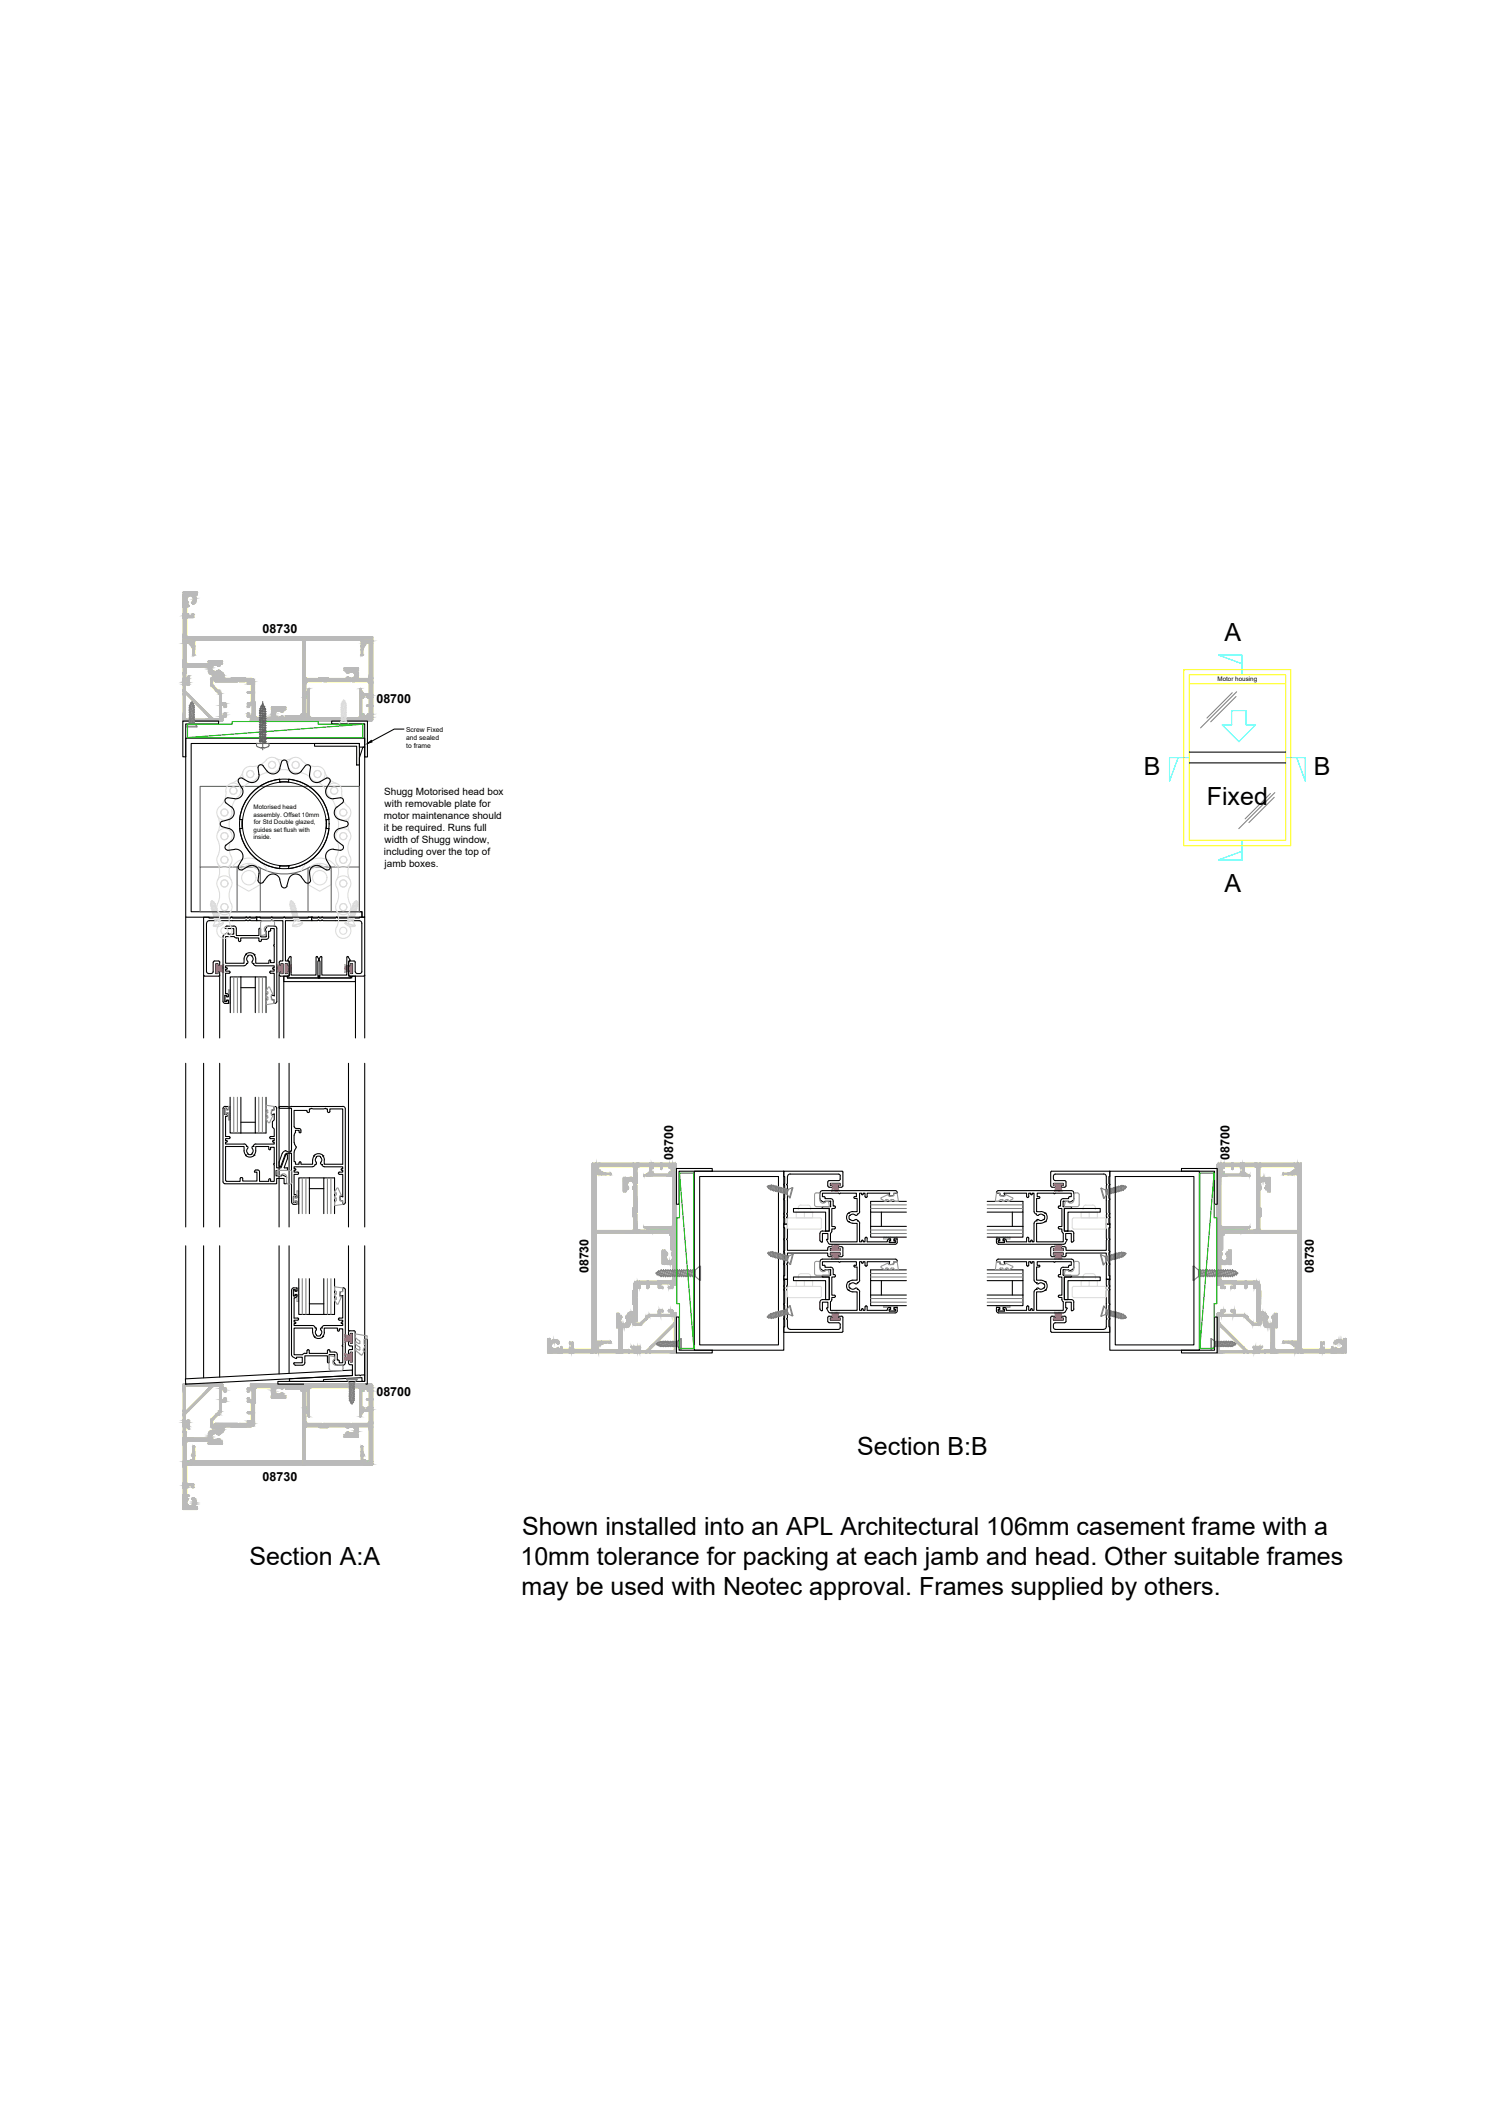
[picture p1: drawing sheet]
<svg xmlns="http://www.w3.org/2000/svg" width="210mm" height="297mm" viewBox="0 0 210 297" stroke-linecap="round" stroke-linejoin="round" font-family="sans-serif">
<defs><g id="words">
<g font-size="3.5">
<text x="171" y="89.5">A</text>
<text x="159.7" y="108.2">B</text>
<text x="168.5" y="112.4">Fixed</text>
<text x="183.5" y="108.2">B</text>
<text x="171" y="124.6">A</text>
<text x="119.7" y="203.2">Section B:B</text>
<text x="72.9" y="214.4">Shown installed into an APL Architectural 106mm casement frame with a</text>
<text x="34.8" y="218.6">Section A:A</text>
<text x="72.7" y="218.6">10mm tolerance for packing at each jamb and head. Other suitable frames</text>
<text x="72.8" y="222.7">may be used with Neotec approval. Frames supplied by others.</text>
</g>
<g font-size="1.7">
<text x="36.7" y="88.4">08730</text>
<text x="52.6" y="98.2">08700</text>
<text x="94" y="161.9" transform="rotate(-90 94 161.9)">08700</text>
<text x="171.7" y="161.9" transform="rotate(-90 171.7 161.9)">08700</text>
<text x="82.2" y="177.8" transform="rotate(-90 82.2 177.8)">08730</text>
<text x="183.5" y="177.8" transform="rotate(-90 183.5 177.8)">08730</text>
<text x="52.6" y="195">08700</text>
<text x="36.7" y="206.8">08730</text>
</g>
<g font-size="1.4">
<text x="53.6" y="111">Shugg Motorised head box</text>
<text x="53.7" y="112.7">with removable plate for</text>
<text x="53.6" y="114.3">motor maintenance should</text>
<text x="53.6" y="116">it be required. Runs full</text>
<text x="53.6" y="119.4">including over the top of</text>
<text x="53.7" y="117.7">width of Shugg window,</text>
<text x="53.7" y="121">jamb boxes.</text>
</g>
<g font-size=".9">
<text x="170" y="95.1">Motor housing</text>
<text x="56.7" y="102.2">Screw Fixed</text>
<text x="56.7" y="103.3">and sealed</text>
<text x="56.7" y="104.4">to frame</text>
<text x="35.4" y="113">Motorised head</text>
<text x="35.4" y="117.2">inside.</text>
<text x="35.4" y="114.1">assembly. Offset 10mm</text>
<text x="35.4" y="116.2">guides set flush with</text>
<text x="35.4" y="115.1">for Std Double glazed,</text>
</g>
</g></defs>
<!-- layer: APL Joinery -->
<g fill="none" stroke="#ff0" stroke-width=".15">
<path d="M25.6 82.7v6.7M25.6 95.3v5.3M25.6 89.4h.1M25.6 82.7h2v.3l-.3 .1v.1M25.6 95.1v.1M25.6 95.2h.2M25.6 95.2l.5 .1M25.6 95.2h.1M25.9 95.7v.7M25.9 97v3.3M25.9 96.4v.1M25.9 96.5l4 3.9"/>
<path d="M26 97l3.3 3.3M26 96.9l-.1 .1M26 94l-.1 .8h.2M26 92.4l.1 .2 .2 .1M26.1 84.8v1h.2M26.1 93.1l3 .1M26.1 84.4v.1M26.1 86.4v2.4M26.1 93.1l-.1 .9M26.1 84.5h.1M26.1 94.7l.1 .2-.1 .4M26.1 88.8l.1 .1"/>
<path d="M26.1 94.7h.1M26.1 84.5h.2M26.1 84.7v.1M26.1 94.8v.2l-.3 .2M26.2 84.3l-.1 .1M26.2 88.9h25.8l.1 .5M26.2 83.4a.66 .66 0 0 0 0 .8l-.1 .1M26.3 85.8v.2h.5v-.2h.2v.4M26.3 95.7l-.3-.1-.1 .1M26.3 83.2a.53 .53 0 0 1 .7 .3 .53 .53 0 0 1-.2 .6l.2 .2h.1M26.3 84.5l.1 .2h-.3M26.3 83.2l-.1 .1"/>
<path d="M26.5 94.4h-.1l-.3 .3M26.5 94.4v1.1l-.2 .2M26.6 90v-.2h-.6v2.6M26.6 90v.1M26.6 90.1h.3M26.7 89.4l.1 .1M26.7 90.3l.2 .4v.7M26.8 90.3l.1-.1v-.7h-1.3v5.6M26.8 89.5l.1 .6M27 86.2h-.8l-.1 .2M27.2 89.4h23.2M27.3 89.4l-.1 2-.1 .2-.1-.2"/>
<path d="M27.3 83.3a.84 .84 0 0 1-.2 1M29.1 93.2a.8 .8 0 0 0 .4 1l1.3 .1v.5M29.1 92.3h1.9M29.1 92.3v.4h-2.8M29.4 94.9l.1 .9M29.5 95.8l1.2 1.2v3.3l-.2 .1M29.7 94.9v.7l.8 .8h.1v.2l.3 .2M29.8 93.7l.2 .1 .4-.1M29.8 94.5l.6-.1 .2 .3-.2 .2-.6-.1M29.8 94.8l-.1 .1M29.8 94.5l-.3 .2-.1 .2M30.1 95.2h3.1l.1-.1 .1 .1h1.2v.3"/>
<path d="M30.4 93a.46 .46 0 0 0-.7 0 .46 .46 0 0 0 .1 .7M30.4 93.7a.22 .22 0 0 1 .4 .1M30.8 93.8l.2 .1 .3 .5M30.8 92.8a.22 .22 0 0 1-.2 .2 .22 .22 0 0 1-.2 0M30.8 94.8l-.1 .1-.7 .1 .1 .2M30.9 96.9v1.3h.5M30.9 96.8l.1 .1M31 92.7h-.2v.1M31 92.3v.4M31.2 94.4v.1M31.3 94.5v.2h.2M31.3 98.7v-.2h-.4v1.4h.4l.1-.3h.1l.1 .5-.1 .1"/>
<path d="M31.3 98.7l.2 .1 .1-.1M31.5 98.2l.1 .1v.4M32.3 94.7h-.8M32.3 94.7h2M34.3 94.7h.8M34.6 95.5v.1M34.6 98.7l.1 .1 .1-.1M34.6 95.6h.5v1h-.4M34.7 96.8h.4v1.4h-.4M34.7 96.6l-.1 .1 .1 .1M34.7 98.2l-.1 .1v.4M34.8 98.7v-.2h.4v1.4h-.4v-.3h-.2v.5l.1 .1"/>
<path d="M35.1 94.7l.4 .3 .1 .2M35.5 95.2l.2 4.7v.2l.2 .1M37.9 98.8v.2M37.9 99l.1 .1M38 98.7l1.9 .1M38 99.1v.1M38 98.7l-.1 .1M38.1 99.2l-.1 .2v.6M38.6 99.4h-.1a.4 .4 0 0 0 .1 .7M38.6 99.4l.2-.1 .4 .1M39.6 99.2a.22 .22 0 0 1-.1 .2 .22 .22 0 0 1-.3 0M39.7 99.1h.1"/>
<path d="M39.7 99.1l-.1 .1M39.9 98.8v.3M40 99.9l-.1 .3h-.2M42 99.8v.1h-2M42.1 99.7l-.1 .1M42.4 89.4l-.1 10.3h-.2M42.6 89.4v5.1M42.7 94.5v.2h.2M42.7 95.4v1.6h.1M42.7 95.4l.1-.1 .2-.1h1.9l.1-.1 .2 .1h3.7l.2-.1 .1 .1h2.1l.2 .1v.1M42.7 96.8l.1 .1M42.8 96.9h.1v3.4"/>
<path d="M42.9 99.7v.1M42.9 97h.1M42.9 99.8l-.2 .3M42.9 97l-.2 .4v2.3h.1M43.1 96.2l-.4 .6M43.1 96.2h.1M43.2 96.2l.1 3.9 6.7 .1 .3-.3v-3.7M44.6 94.7h-1.7M45.7 94.6l-1.1 .1M45.8 94.6v.1h2.5M48.1 93.4v.2M48.1 93.6h.1"/>
<path d="M48.1 93.3h1.9M48.1 93.6l.2 .1 .1 .1a.24 .24 0 0 0 .3 .1M48.1 93.3h.1M48.7 94.6l-.1-.1-.3 .2M48.7 94.6l.2 .1 .5-.1M48.7 93.9l.2-.1 .5 .1M49.4 93.9l.1 .1M49.5 94.5l-.1 .1M49.5 94l.1 .4-.1 .2M50 93.4v.2l-.1 .1 .2 .6-.1 .3M50.1 94.6l.1 .1M50.2 94.7h1.2"/>
<path d="M50.4 96.2l.3 .6M50.4 89.4v2M50.4 96.2h-.1M50.6 97v.4M50.6 99.8v.3M50.6 97.4h.1M50.7 96.9h-.1v3.4M50.7 96.8v.1M50.7 99.7l-.1 .1M50.7 89.4l1.4 .1M50.7 90.1h.3M50.8 89.4l-.1 .8h.1"/>
<path d="M50.8 99.7v.2h.5v-.1M50.8 89.5v.6M50.8 90.2h.1a1.98 1.98 0 0 0-.3 1.3l-.2-.1M50.9 89.4l-.1 .1M51 90.1l.1-.3h.4v4.8l-.1 .1M51.3 97.4v-.2h-.5v.2M51.3 98.7h.2v1l-.2 .1M51.3 97.4h.1M51.4 97.4h.1v1.1h-.3l.1 .1M51.5 95.4v1.6h-.9M52.1 89.5v10.9l-.3 .3-.8-.1M52.1 89.4h-.1"/>
<path d="M25.6 100.6l5.4 .1M25.9 100.3l.1 .1M26 100.4h3.2M29.3 100.3l-.1 .1M29.9 100.4h.6M31.1 100.6l-.1 .1M31.4 100.2h-.3v.4M34.7 100.2h.3v.5h7.4l.1-.5h.2M35.9 100.2h1.9M37.9 100l-.1 .2M38.6 100l.2 .2 .4-.2M39.2 100.1l.2-.1 .2 .1"/>
<path d="M39.6 100.1l.1 .1M42.5 100.4v.2M42.7 100.1v.1M42.8 100.3l-.1-.1-.1 .1M42.8 100.3h.1M50.6 100.1v.1M50.6 100.3h.1M50.6 100.2h.4v.4M50.7 100.3h.2v.4h-8.3v-.1M82.7 162.5v25.8l-.1 .1M82.8 162.4l.4 .1v1.3M82.8 162.4l-.1 .1"/>
<path d="M83.2 164.1v23.1M83.2 163.6l.6 .2M83.2 163.7l.1 .1M83.2 172.1l.1 .1M83.3 172.2h10.2v.2M83.3 162.4h10.9l.2 .1 .1 .2v.8M83.3 171.8h5M83.3 164l-.1 .1M83.3 171.8l-.1 .1M83.3 162.4l-.1 .1M83.8 163.8v-.3l-.2-.1v-.5l4.9 .1v1.4l-1.1 .1M84 163.7v.1h-.7"/>
<path d="M84 163.7v-.1a1.89 1.89 0 0 0 1.3 .2l-.1 .2h-1.9M87.4 164.4l-.3 .1v1.9h.3M87.4 164.4v.1M87.4 166.2v.2M87.8 165a.6 .6 0 0 0 0 .9l-.1 .2-.3 .1M87.8 165l.2-.1 .4 .1M88.3 165h.1a.68 .68 0 0 1-.1 .9l.2 .3v2.5h-.1M88.4 168.7v1.2M88.4 169.9h.1v1.7l-.2 .2M89 163.2v2.1l-.2 .1 .2 .2v3.7l-.2 .1 .2 .2v1.9M89 171.5l.1 .2 .1 .1M89 163.2l.1-.2 .1-.1h1.5v1h.1"/>
<path d="M89 178.9h2.8M89 178.9l-.4 .3-.1 1M89.3 179.9h-.3v1.2l-.1 .1 .1 .1v3.1l-.1 .1-.2-.1M89.9 171.4l.7 .4M90.6 163.8l-.7 .3 .1 .1 3.9 .1 .1 6.7-.1 .2-.2 .1h-3.7l-.1 .1M90.6 163.8l.1 .1h3.3M90.8 163.9h.4M90.8 171.6l.3 .2h2.4l.1-.2M90.8 171.6l-.1 .2h-1.5M91.2 163.2h-.2v.5h.2v.2M91.2 163.2v-.3h1.1v.3M91.9 179.8v-.4h-1.3v.4l-.1 .1-.2-.1v-.4h-.9l-.1 .5"/>
<path d="M92 179.8l.1 .1h.4M92.3 163.2v.1l.1-.1M92.5 179.7l.1 .1-.1 .1M92.5 176.5l.1 .1M92.6 174.6h.3v.2M92.6 176.6h.2M92.6 174.6l-.1 1.9M92.9 176.5l-.1 .1M92.9 174.8l.1 .1M92.9 174.9h.2l.1 .2a.58 .58 0 0 0 0 .9M93 176.4l1 .2v2M93 176.4l-.1 .1"/>
<path d="M93.2 176l.2 .1 .4-.1M93.5 163.2h.2v.5h-.2v.2M93.5 163.9h.4M93.5 163.2v-.3h-1.1v.3M93.5 172.4h.1M93.6 171.6l.4 .2M93.6 172.5h.1v2M93.7 178.9h-1.9M93.7 174.5h.3v.3M93.9 174.9l-.1 .3a.62 .62 0 0 1 0 .8M94 178.6l-.1 .2h-.2M94 171.8v.2l.5 .1v7.3l-.5 .1-.1 .4h-.4l-.1-.1 .2-.1v-.4h-1.3v.4h.2"/>
<path d="M94 174.8l-.1 .1M94.1 171.7l-.1-.1h-3.3l-.1 .1M94.1 163.8l-.1 .1M94.1 171.7l-.1 .1 .1 .2 .4-.1M94.5 163.4l-.5 .1-.1 .4M94.5 163.6h-.5l.1 .2M94.5 163.6v8.3M170 172.1v7.4M170 162.7v.8M170 163.6v8.3M170 163.4l.5 .1v.4M170 163.6h.4v.2"/>
<path d="M170 179.5h.5v.3M170.3 162.4h10.9M170.3 162.4l-.2 .1-.1 .2M170.4 163.8v.1M170.4 171.7h.1M170.4 171.7l.1 .1-.2 .2-.3-.1M170.4 171.7l3.4-.1v.1M170.4 163.9h.1M170.5 171.8v.2l-.5 .1M170.5 164.5v6.6M170.5 176.7v1.9M170.5 178.6l.1 .2h.1"/>
<path d="M170.5 171l.1 .2 .1 .1M170.5 174.8l.1 .1M170.5 179.8l.1 .1h.5v-.2h-.3v-.4h1.4v.4l-.3 .1 .1 .1h.5v-.5h1.4v.4M170.5 163.9h.1M170.5 163.9h.4M170.6 174.9l.1 .3a.48 .48 0 0 0-.1 .7 .48 .48 0 0 0 .7 0M170.7 174.5h-.2v.3M170.7 174.5h.1M170.7 178.9l5 .1 .2 .2v1h.2v1.9l-.2 .1v.8M170.7 171.3h3.8v.1M170.7 164.2l-.1 .1-.1 .2M170.9 172.5h-.2v2"/>
<path d="M170.9 171.6l-.4 .2M170.9 163.2h-.2v.5h.3l-.1 .2M170.9 163.2l.1-.3h1v.3M170.9 172.4h.1M171.3 175.3l.1 .4-.1 .2M171.5 176.4l-.6 .2-.3-.1-.1 .2M171.5 176.4l.1 .1M171.5 174.9a.22 .22 0 0 0-.2 .1 .22 .22 0 0 0 0 .3M171.6 174.7l-.1 .2M171.6 176.5l.1 .1M171.6 174.6h.4l-.1 1.9M171.6 176.6h.3"/>
<path d="M171.7 174.6h-.1M172 176.5l-.1 .1M172 163.2l.1 .1 .1-.1M173.3 163.2h.2v.5h-.2v.2M173.3 163.9h.4M173.3 163.2l-.1-.3h-1v.3M173.6 171.6l-.3 .2h-2.3l-.1-.2M173.7 171.6v.2h1.5M173.8 163.8v.1h-3.4M173.8 171.7h.1M173.9 163.8l.6 .4h-3.8M173.9 179.8l.2 .1v-.5h1v.5h.4v1.2l.1 .1-.1 .1v3.1l.1 .1 .1-.1v-.6"/>
<path d="M173.9 163.8h-.1M174.5 171.4l-.6 .4M175.2 162.9h-1.5v1M175.3 162.9l.1 .1 .1 .2M175.5 171.5l-.1 .2-.1 .1M175.5 163.2v2.1l.1 .1-.1 .2v3.7l.1 .1-.1 .2v1.9M175.9 166.2v2.5h.2v1.2h-.2v1.7M175.9 163.1v1.2M176 163l.1-.1h4.8v.5l-.3 .1M176 164.3l.1 .1 .9 .1M176 171.6v.2h.2l5 .1M176 166.1v.1"/>
<path d="M176.1 165.7v.2l-.1 .2M176.1 165.1l-.1 .4 .1 .2M176.1 165v.1M176.1 165l.2-.1 .4 .1M176.7 165a.54 .54 0 0 1 0 .9l.1 .2h.2M177 166.1v.3M177 166.4h.3M177.3 164.4l-.3 .1M177.4 164.4v2M180.4 163.6l-.4 .2h-.8l-.1 .1 .2 .1 1.9 .1v23.2M180.4 163.6l.1 .2h.7M180.6 163.5v.3"/>
<path d="M180.6 163.7l.1 .1M181.2 163.7l-.5 .1M181.2 172.2h-10.3v.2M181.2 162.4l.1 .1M181.2 172.1v.1M181.2 162.5v1.3M181.2 163.6l-.1 .1M181.3 162.5h.4v25.8M25.6 193.3v5.4M25.6 198.8v11.9M25.6 198.7v.1M25.6 198.8h.2"/>
<path d="M25.6 198.8h.1M25.8 198.8l.3 .1v.2M25.9 193.7v3.3M25.9 197.6v.7M25.9 197h.1M25.9 198.3l.1 .1M25.9 197.5v.1M26.1 199.3l.3 .3M26.1 199.2v.1M26.1 199.2h-.2l.1 1.6h.1M26.2 198.7v.4l-.1 .1M26.2 198.7l-.6 .1"/>
<path d="M26.3 198.3l-.3 .1M26.3 198.3l.2 .1v1.1l-.1 .1M29.2 193.6h-3.2l-.1 .1M29.2 193.6l.1 .1-3.3 3.3M29.4 198.3l.1 .9 .3 .2M29.5 198.1l-.1 .2M29.7 199.7h1M29.7 199.7a.58 .58 0 0 0-.6 .6v.5M29.8 193.6l-3.9 3.9M29.8 199.2l.6-.2 .2 .3-.2 .3-.6-.1M30.1 199l.7 .1v.5l-.1 .1M30.5 193.6h-.7"/>
<path d="M30.5 193.6l.2 .1v3.3l-1.2 1.1M30.9 197.1l-.3 .3v.1l-.1 .1-.8 .7v.7l.1 .2M31 193.3h-5.4M31 193.3l.1 .1M31.1 193.4v.4h.3M31.2 199.5v.1M31.3 199.6l-.3 .5-.2 .1M31.4 195.8h-.5l.1 1.3M31.5 193.8l.1 .1-.1 .5h-.1l-.1-.3h-.4v1.4h.4l.1-.3h.1l.1 .5-.1 .1M31.5 199.2l.8 .1M31.5 199.2l-.2 .1v.2M34.6 198.4v.4h-1.2l-.1 .1-.1-.1h-3.1l-.1 .1 .1 .1"/>
<path d="M34.7 197.4h.4v1h-.5M34.7 195.8h.4v1.4h-.4M34.7 197.2l-.1 .1 .1 .1M34.7 193.8l-.1 .1v.5h.2v-.3h.4v1.4h-.4v-.3h-.2v.5l.1 .1M35 193.3v.5h-.3M35 193.3h7.5M35.1 199.2l-2.7 .1h-.1M35.6 198.7l-.1 .3-.4 .2M35.6 194l-.1 4.7M37.9 194.9v.3M37.9 195.2h.1M37.9 193.9l-.1-.1h-1.9l-.2 .2"/>
<path d="M38 194.9h.1M38 193.9l-.1 .3 .2 .6M38 194.8l-.1 .1M38.6 193.9h-.1a.42 .42 0 0 0 .1 .7M38.6 193.9a.7 .7 0 0 1 .8 .1l.3-.2h.2l.1 .2M38.6 194.6a.57 .57 0 0 0 .7-.1l.3 .1v.2M39.6 194.8l.1 .1M39.7 194.9h.1M39.9 194.9v.3h-1.9M40 194h2l.1 .2M42.1 194.2h.2v10.3M42.5 193.3v.5h.2l.2 .4"/>
<path d="M42.5 193.3v.3M42.6 193.3h8.3M42.6 193.6l.1 .1h.1M42.6 199.5v5M42.8 197.1l-.1 .1 .4 .6M42.8 194.3h-.1v2.3l.2 .3M42.8 197h-.1v1.6l.3 .2h1.9l.1 .1 .2-.1h3.7l.2 .1 .1-.1 2.3-.1v-1.7h-.9M42.9 193.7h.1M42.9 199.2l1.7 .1M42.9 199.2l-.2 .1v.2M42.9 194.2v.1M42.9 196.9v.1"/>
<path d="M42.9 193.7v3.4h-.1M43.2 194v3.8h-.1M43.2 194l.1-.1 .2-.1h6.5l.2 .1 .1 .1M44.6 199.3l1.1 .1M45.8 199.3v.1M48.3 199.2l-2.5 .1M48.3 199.2l.1 .1M48.4 199.3l.3 .1a.56 .56 0 0 1 .8 0M49.5 200h-.1a.58 .58 0 0 1-.8 0l-.2 .1-.1 .2M49.5 199.4l.1 .4-.1 .2M50 199.4v.5l-.1 .3M50.2 199.2h1.2l.1 .2v4.8h-.4l-.1-.3h-.3"/>
<path d="M50.2 199.2l-.1 .2M50.3 194v3.8M50.3 197.8h.1M50.6 193.7v3.4l.1 .1-.3 .6M50.6 193.9v.3M50.6 196.6v.4M50.6 197h.1M50.6 194.2v.1M50.6 194.3h.1M50.7 196.5l-.1 .1M50.8 196.5v.3h.5v-.2M50.9 193.3v.4h-.3"/>
<path d="M51 193.3v.5h-.4M51 193.3h.8l.2 .1 .1 .1-.1 11M51.3 194.2v-.2h-.5v.3M51.3 194.2l.1 .1M51.4 194.3h.1v1l-.3 .1 .1 .1h.2v1l-.2 .1M76.5 187v1.9M76.5 188.9h.1M76.5 187l.3-.1v.2M76.5 188.9h6.6M76.9 187.1l.1 .1a.89 .89 0 0 1 1.1 .2M77 188.2h.1M77.2 188.2a.66 .66 0 0 0 .8 0l.1 .1"/>
<path d="M77.8 187.6a.49 .49 0 0 0-.6 0 .49 .49 0 0 0-.2 .6M78.1 187.4v.2h-.3M78.1 188.3l.1 .1M78.2 188.4h.1M78.3 188.2l-.1 .2M78.3 188.2l.1-.1 .1 .1M78.5 188.2v.2M78.5 188.4h.1M79.5 188.2v.2h-.9M79.6 187.7h.2v.5h-.3M79.6 187.7v-.2h.4v.8l.2 .1M80.1 188.4h2.5"/>
<path d="M83.2 187.6v1.3M83.2 188.9h.1M83.2 187.2l.1 .1M83.3 187.3h1.9l.2 .1-.2 .1-1.2 .2M83.3 187.6h.7v.1M83.3 188.9h5.6M83.3 187.6h-.1M83.3 187.7l-.1 .1M83.8 187.6l-.5 .1M83.8 187.6v.3M83.8 187.9h-.2v.6h2.6M83.8 187.9h.1"/>
<path d="M86.1 183.5v1.9M86.1 185.4h.1M86.2 183.4h.3v.3h.1M86.2 185.4h.3v2.8M86.2 183.4l-.1 .1M86.5 188.2l-.1 .2-.2 .1M86.6 183.7a.22 .22 0 0 1 .2 .1 .22 .22 0 0 1 0 .3M86.8 184.7v.1a.45 .45 0 0 0 .6 0M86.8 184.1l-.1 .4 .1 .2M86.9 185.4v3l.9 .1M87 185.4h-.1M87.6 183.7a.22 .22 0 0 0-.1 .4 .63 .63 0 0 1-.1 .7"/>
<path d="M88 183.8v1M88 184.8a.58 .58 0 0 1-.5 .6h-.5M88.2 188.1l.2 .3M88.2 188h1.2v.5M88.2 188v.1M88.3 183.2a.6 .6 0 0 0-.7 .5M88.3 184.4a.5 .5 0 0 0 .4 .6M88.3 184.4l-.1-.3 .1-.2h.3l.1 .2-.1 .3v.3l.1 .1M88.5 182.2v.8l-.2 .2M88.5 180.2l-.1 1.9 .1 .1M88.6 188.4v.2h-.8v-.1M88.6 183.7h-.4l-.2 .1"/>
<path d="M88.6 183.7l.1 .1v.6M88.7 188.3a.44 .44 0 0 1 .3 .6M88.7 188.3l-.1 .1M88.7 185.1h.7M89 188.9h.1M89 188.9h5.4M89.1 188.4l-.5-.1-.1 .1M89.1 188.4l-.2 .5M89.6 185h-.2M90.2 184l-.8 .8h-.7M90.4 183.8h-.2v.2M90.6 183.6l-.3 .2"/>
<path d="M90.7 183.5l-.1 .1M91.9 183.1v.5h-1.2M92.5 183.2h-.2v.4h1.3v-.4h-.1M92.5 182.9h-.4l-.1 .1M92.5 182.9l.1 .1-.1 .2M93.5 183.2l-.1-.2 .4-.1 .2 .2v.3h.3M94.1 185.2l-3.4 3.3 .1 .1h3.3l.1-3.4M94.1 185.2h.1M94.1 184.7l-3.8 3.9h-.8l-.1-.1M94.1 184.7l.1-.7-.1-.2h-3.4l-1.1 1.2M94.4 183.4l.1 .1v5.4M94.5 188.9h-.1"/>
<path d="M170 183.5v5.4M170 188.9h.1M170.1 188.9h5.3M170.3 184v.6M170.3 185.2v3.3M170.3 184l.1-.2h3.3l1.1 1.2M170.3 184.6v.1M170.3 185.2h.1l3.3 3.4h-3.3l-.1-.1M170.3 184.7l3.9 3.9h.8M170.5 183.1v.3h-.4l-.1 .1M170.5 183l.1-.1h.4l.1 .1-.1 .2M171 183.2h-.2v.4h1.4v-.4h-.2"/>
<path d="M172 183.2l-.1-.2 .5-.1 .1 .1v.6h1.3M173.8 183.5l.1 .1M173.8 183.6l.3 .2M174.1 183.8h.2v.2M174.3 184l.8 .8h.7M174.9 185h.2M175.1 185.1h.7M175.1 188.5l-.1 .1M175.1 188h1.2M175.2 188l-.2 .1 .1 .4M175.4 188.4l.1 .5M175.4 188.3h.4l.1 .1"/>
<path d="M175.4 188.3v.1M175.4 188.9h.2M175.6 188.9h5.6M175.8 188.3a.44 .44 0 0 0-.3 .6M176 183v.2h.3M176.2 184.4v.3M176.2 184.4l.1-.3-.1-.2h-.3l-.1 .2 .1 .6-.1 .1M176.2 184.7l-.2 .3h-.2M176.3 188v.1M176.3 188.1l-.3 .3M176.3 183.7h-.4l-.1 .1M176.3 183.2a.88 .88 0 0 1 .7 .6v.3"/>
<path d="M176.3 183.7l.2 .1M176.4 183.8v1M176.5 184.8a.58 .58 0 0 0 .5 .6M177 185.4h.5M177 184.1l-.1 .2 .1 .4M177.5 185.4v3.1l-1.6 .1-.1-.3M178 183.4l.4 .1-.1 1.9M178.1 183.4l-.1 .3a.23 .23 0 0 0-.3 .1 .23 .23 0 0 0 0 .3 .47 .47 0 0 1 0 .6 .47 .47 0 0 1-.6 .1l-.1-.1M178.3 185.4h-.3v2.8M180.4 187.7l.1-.1h.7v1.3M180.6 187.6v.3M180.6 187.9h.1"/>
<path d="M180.7 187.9h.2v.6h-2.7l-.1-.1-.1-.2M180.7 187.6l.5 .1M180.7 187.6h-.1M181.1 187.7l.1 .1M181.2 187.3h-1.9l-.2 .1 .2 .1 .7 .1 .4 .1M181.2 188.9h.1M181.3 188.9h6.6M181.8 188.3l.1 .1M181.9 188.4h2.4M184.4 187.5v.8l-.1 .1M184.5 187.4h.4M184.5 187.4v.1"/>
<path d="M184.9 187.7h-.2v.5h.3M184.9 187.4v.3M184.9 188.2v.2h1M186 188.2l-.1 .2M186 188.2l.1-.1 .1 .1M186.2 188.2v.2M186.2 188.4h.1M186.4 187.4v.2h.3M186.7 187.6a.46 .46 0 0 1 .6 0 .46 .46 0 0 1 0 .6M187.3 188.2a.7 .7 0 0 1-.8 0l-.2 .2M187.4 187.2a.84 .84 0 0 0-1 .2M187.6 187v.2h-.2"/>
<path d="M187.7 186.9l.3 .1v1.9M187.7 186.9l-.1 .1M188 188.9h-.1M25.6 204.5h26.5M25.6 210.7v.1M25.6 210.8h1.9M26.1 204.7v2.4M26.1 209v.1M26.1 209.1l.1 .1M26.1 208.7v.1M26.1 207.1l.1 .1M26.1 208.8l.3 .1-.3 .1"/>
<path d="M26.1 209h.1M26.1 209.2l.1 .2a.61 .61 0 0 0 .1 .8M26.2 207.2l.8 .1 .1 .4M26.2 204.5l-.1 .2M26.3 207.8h-.2v.9M26.3 207.7v-.2h.5v.2M26.3 207.7h.1M26.6 203.9l.3 .1-1.3 .1M26.6 203.9v.1M26.8 203.2v.1M26.8 204.4l-.1 .1M26.8 203.3h.1v.7l-.1 .5"/>
<path d="M26.8 207.7h.1M26.9 207.8h.1M26.9 202v.8l-.2 .4M27 202l.1-.1 .1 .1v2M27.1 207.7h-.1M27.2 204h.1M27.2 204.1h23.2M27.3 210.2a.75 .75 0 0 0-.3-1.1l-.2 .2a.53 .53 0 0 1 .2 .7 .53 .53 0 0 1-.7 .2M27.3 210.2l.1 .2M27.4 210.4l.2 .1M27.6 210.5l-.1 .3M29.1 200.8h-3"/>
<path d="M29.1 201.7h1.9M29.1 201.6v-.3l-3 .1-.1 2.8h.6v-.2M29.6 200.4a.49 .49 0 0 0 .1 .6 .49 .49 0 0 0 .7 0M30.4 200.3a.54 .54 0 0 0-.7 .1M30.4 201a.22 .22 0 0 1 .2-.1 .22 .22 0 0 1 .2 .2M30.8 201.2v.1h.2M30.8 200.2a.22 .22 0 0 1-.4 .1M31 201.3v.3M42.3 204.5h.1M42.6 204.5h.1M48.1 200.4v.2M48.1 200.6v.1"/>
<path d="M48.1 200.3h.2M48.1 200.7h1.9M48.1 200.3v.1M49.9 200.2l.1 .1M50 200.3v.1M50 200.4v.3M50.4 204h.1M50.4 202v2M50.4 202l.2-.1a1.89 1.89 0 0 0 .3 1.3l-.1 .1M50.7 204.1h1.4M50.8 203.9v.1M50.8 203.3h-.1v.7l.1 .5"/>
<path d="M50.8 204.4l.1 .1"/>
</g>
<!-- layer: APL Hatch -->
<g fill="#bababa" stroke="#bababa" stroke-width=".14">
<path d="M50.5 201.9h.1z"/>
<path d="M27 201.9h.1z"/>
<path d="M26.8 210.3h.5z"/>
<path d="M39.3 194h.1z"/>
<path d="M39.3 194.5h.1z"/>
<path d="M39.2 194.6h.4z"/>
<path d="M39.1 194.7h.5z"/>
<path d="M37.9 194.9h2z"/>
<path d="M34.6 195.2h.1z"/>
<path d="M37.9 195.2h2z"/>
<path d="M51.3 195.3h.8z"/>
<path d="M51.3 195.5h.8z"/>
<path d="M34.6 195.8h1z"/>
<path d="M34.7 195.8h.9z"/>
<path d="M34.7 197.2h.8z"/>
<path d="M34.6 197.4h.9z"/>
<path d="M34.7 197.4h.8z"/>
<path d="M34.6 198.4h.9z"/>
<path d="M25.6 198.8h.4z"/>
<path d="M30 199h5.5z"/>
<path d="M48.5 199.4h.1z"/>
<path d="M30.7 199.7h.5z"/>
<path d="M48.5 200h.1z"/>
<path d="M29.1 200.2h1.7z"/>
<path d="M48.4 200.3h1.5z"/>
<path d="M30.5 200.4h.1z"/>
<path d="M30.1 201.1h.7z"/>
<path d="M29.1 201.6h1.9z"/>
<path d="M29.1 201.7h1.9z"/>
<path d="M31.4 194.4h.1z"/>
<path d="M30.6 197.1h.3z"/>
<path d="M30.5 197.6h.1z"/>
<path d="M26 198.4h.4z"/>
<path d="M29.7 199.5h.9z"/>
<path d="M30.3 199.6h.1z"/>
<path d="M50.5 91.6h.1z"/>
<path d="M27 91.6h.1z"/>
<path d="M39.3 100h.1z"/>
<path d="M39.3 99.4h.1z"/>
<path d="M37.9 99h2z"/>
<path d="M34.6 98.8h.1z"/>
<path d="M51.3 98.6h.8z"/>
<path d="M51.2 98.6h.9z"/>
<path d="M51.2 98.5h.9z"/>
<path d="M51.3 98.5h.8z"/>
<path d="M34.6 98.2h1z"/>
<path d="M34.7 98.2h.9z"/>
<path d="M34.6 96.8h.9z"/>
<path d="M34.6 96.6h.9z"/>
<path d="M30 95h5.5z"/>
<path d="M30 94.9h5.5z"/>
<path d="M48.5 94.6h.1z"/>
<path d="M30.7 94.2h.5z"/>
<path d="M48.5 94h.1z"/>
<path d="M29.1 93.8h1.7z"/>
<path d="M48.4 93.7h1.5z"/>
<path d="M48.1 93.6h1.9z"/>
<path d="M30.5 93.6h.1z"/>
<path d="M48.1 93.3h1.9z"/>
<path d="M30.1 92.9h.7z"/>
<path d="M29.1 92.4h2z"/>
<path d="M50.8 89.5h1.3z"/>
<path d="M25.6 100.7h5.5z"/>
<path d="M31.4 99.6h.1z"/>
<path d="M26 95.6h.4z"/>
<path d="M26.2 95.3h.3z"/>
<path d="M25.6 95.2h.1z"/>
<path d="M26.1 94.7h.4z"/>
<path d="M29.6 94.6h1z"/>
<path d="M29.7 94.5h.9z"/>
<path d="M26.3 94.4h.1z"/>
<path d="M30.3 94.4h.1z"/>
<path d="M181.3 162.5v26.4z"/>
<path d="M186.4 187.4v.2z"/>
<path d="M187.4 187.2v.5z"/>
<path d="M187.9 186.9v2z"/>
<path d="M170.1 162.5v1z"/>
<path d="M170.7 175.1v.1z"/>
<path d="M171.2 175.1v.1z"/>
<path d="M171.9 179.8v.1z"/>
<path d="M172 162.4v.8z"/>
<path d="M172.2 162.4v.8z"/>
<path d="M172.5 178.9v1z"/>
<path d="M173.9 178.9v.9z"/>
<path d="M173.9 178.9v1z"/>
<path d="M174.1 178.9v1z"/>
<path d="M174.1 178.9v.9z"/>
<path d="M175.1 178.9v1z"/>
<path d="M175.7 179v5.5z"/>
<path d="M175.8 179.1v4.7z"/>
<path d="M176.1 165.9v.1z"/>
<path d="M176.4 183.2v.5z"/>
<path d="M176.4 183.2v.6z"/>
<path d="M176.7 165.9v.1z"/>
<path d="M177.1 183.9v.1z"/>
<path d="M177.8 183.7v.7z"/>
<path d="M170 183.4v5.5z"/>
<path d="M171.1 183v.1z"/>
<path d="M171.9 183v.1z"/>
<path d="M174.1 183.8v.5z"/>
<path d="M175.1 188v.5z"/>
<path d="M175.4 188v.3z"/>
<path d="M175.9 188v.4z"/>
<path d="M176.2 183.9v.8z"/>
<path d="M176.3 184.1v.1z"/>
<path d="M83.2 162.4v26.5z"/>
<path d="M93.8 175.1v.1z"/>
<path d="M93.7 171.7v2.8z"/>
<path d="M93.5 171.6v.9z"/>
<path d="M93.2 175.1v.1z"/>
<path d="M93 174.9v1.6z"/>
<path d="M92.9 174.9v1.5z"/>
<path d="M92.6 179.8v.1z"/>
<path d="M92.4 162.4v.8z"/>
<path d="M92.4 162.4v.9z"/>
<path d="M92.3 162.4v.8z"/>
<path d="M92 178.9v1z"/>
<path d="M90.6 178.9v1z"/>
<path d="M90.4 178.9v1z"/>
<path d="M90.3 178.9v1z"/>
<path d="M88.7 179v5.5z"/>
<path d="M88.7 179v4.8z"/>
<path d="M88.3 165.9v.1z"/>
<path d="M88 183.2v.6z"/>
<path d="M87.8 165.9v.1z"/>
<path d="M87.4 183.9v.1z"/>
<path d="M86.7 183.8v.4z"/>
<path d="M86.7 183.7v.5z"/>
<path d="M86.6 183.7v.7z"/>
<path d="M94.4 183.4v5.5z"/>
<path d="M93.3 183v.1z"/>
<path d="M92.6 183v.1z"/>
<path d="M90.7 188.2v.4z"/>
<path d="M90.3 183.8v.4z"/>
<path d="M89.4 188v.5z"/>
<path d="M88.5 188v.4z"/>
<path d="M88.4 188v.4z"/>
<path d="M88.4 183.9v1z"/>
<path d="M88.3 183.9v.8z"/>
<path d="M88.2 188v.2z"/>
<path d="M88.2 188.1v.1z"/>
<path d="M88.1 184.1l.1 .1z"/>
<path d="M88.2 184.1v.1z"/>
<path d="M42.6 100.7h8.3z"/>
<path d="M42.9 100.3h7.7z"/>
<path d="M42.6 100.2h.1z"/>
<path d="M50.3 96.1h.1z"/>
<path d="M43.1 96.1h.1z"/>
<path d="M42.6 193.3h8.3z"/>
<path d="M42.9 193.7h7.7z"/>
<path d="M42.6 193.8h.1z"/>
<path d="M50.3 197.9h.1z"/>
<path d="M43.1 197.9h.1z"/>
<path d="M174.5 164.1v.1z"/>
<path d="M94.1 163.9v7.7z"/>
<path d="M89.9 164.1v.1z"/>
<path d="M50.5 201.9h.1zM50.5 201.9h.1z"/>
<path d="M27 201.9h.1zM27 201.9h.1z"/>
<path d="M50.5 201.9l.1 .1zM50.5 201.9l.1 .1z"/>
<path d="M27 201.9l.1 .1zM27 201.9l.1 .1z"/>
<path d="M50.5 202h.1zM50.5 202h.1z"/>
<path d="M27 202h.1zM27 202h.1z"/>
<path d="M50.5 202h.2zM50.4 202h.3z"/>
<path d="M27 202h.2zM27 202h.2z"/>
<path d="M50.4 202h.3zM50.4 202h.3z"/>
<path d="M27 202h.2zM27 202h.2z"/>
<path d="M50.4 202h.3zM50.4 202h.3z"/>
<path d="M26.9 202h.3zM26.9 202h.3z"/>
<path d="M50.4 202h.3zM50.4 202h.3z"/>
<path d="M26.9 202h.3zM26.9 202h.3z"/>
<path d="M50.4 202l.3 .8v-.8zM50.4 202l.3 .8h-.3z"/>
<path d="M26.9 202l.3 .8v-.8zM26.9 202l.3 .8h-.3z"/>
<path d="M50.4 202.8l.5 .4-.2-.4zM50.4 202.8l.5 .4h-.5z"/>
<path d="M26.9 202.8l.3 .4v-.4zM26.9 202.8l.3 .4h-.5z"/>
<path d="M50.4 203.2h.5zM50.4 203.2h.5z"/>
<path d="M26.7 203.2h.5zM26.7 203.2h.5z"/>
<path d="M50.4 203.2h.5zM50.4 203.2h.5z"/>
<path d="M26.7 203.2h.5zM26.7 203.2h.5z"/>
<path d="M50.4 203.2h.5zM50.4 203.2h.5z"/>
<path d="M26.7 203.2h.5zM26.7 203.2h.5z"/>
<path d="M50.4 203.2l.5 .1zM50.4 203.2l.5 .1z"/>
<path d="M26.7 203.2l.5 .1zM26.7 203.2l.5 .1z"/>
<path d="M50.4 203.3h.4zM50.4 203.3h.5z"/>
<path d="M26.7 203.3h.5zM26.7 203.3h.5z"/>
<path d="M50.4 203.3h.4zM50.4 203.3h.4z"/>
<path d="M26.8 203.3h.4zM26.8 203.3h.4z"/>
<path d="M50.4 203.3h.4zM50.4 203.3h.4z"/>
<path d="M26.8 203.3h.4zM26.8 203.3h.4z"/>
<path d="M50.4 203.3h.4zM50.4 203.3h.4z"/>
<path d="M26.8 203.3h.4zM26.8 203.3h.4z"/>
<path d="M50.4 203.3h.4zM50.4 203.3h.4z"/>
<path d="M26.8 203.3h.4zM26.8 203.3h.4z"/>
<path d="M50.4 203.3h.4zM50.4 203.3h.4z"/>
<path d="M26.8 203.3h.4zM26.8 203.3h.4z"/>
<path d="M50.4 203.3l.3 .7v-.7zM50.4 203.3l.3 .7h-.3z"/>
<path d="M26.9 203.3l.3 .7v-.7zM26.9 203.3l.3 .7h-.3z"/>
<path d="M50.4 204h.3zM50.4 204h.3z"/>
<path d="M26.9 204h.3zM26.9 204h.3z"/>
<path d="M50.4 204h.3zM50.4 204h.3z"/>
<path d="M26.9 204h.3zM26.9 204h.3z"/>
<path d="M50.4 204h.3zM50.4 204h.3z"/>
<path d="M26.9 204h.3zM26.9 204h.3z"/>
<path d="M50.4 204h.3zM50.4 204h.3z"/>
<path d="M26.9 204h.3zM26.9 204h.3z"/>
<path d="M50.4 204h.3zM50.4 204h.3z"/>
<path d="M26.9 204h.3zM26.9 204h.3z"/>
<path d="M50.4 204h.3zM50.4 204h.3z"/>
<path d="M26.9 204h.3zM26.9 204h.3z"/>
<path d="M50.4 204l.3 .1zM50.4 204l.3 .1z"/>
<path d="M26.9 204l.3 .1zM26.9 204l.3 .1z"/>
<path d="M50.4 204.1h.3zM50.4 204.1h.3z"/>
<path d="M26.9 204.1h.3zM26.9 204.1h.3z"/>
<path d="M50.4 204.1h.3zM50.4 204.1h.3z"/>
<path d="M26.9 204.1h.3zM26.9 204.1h.3z"/>
<path d="M25.6 204.1h26.4zM25.6 204.1h26.4z"/>
<path d="M25.6 204.1h26.4zM25.6 204.1h26.4zM25.6 204.1h26.4zM25.6 204.1h26.4z"/>
<path d="M25.6 204.1h26.4zM25.6 204.1h26.4zM25.6 204.1h26.4zM25.6 204.1h26.4z"/>
<path d="M25.6 204.1h26.5zM25.6 204.1h26.5z"/>
<path d="M25.6 204.1h26.5zM25.6 204.1h26.5zM25.6 204.1h26.5zM25.6 204.1h26.5z"/>
<path d="M25.6 204.1h26.5zM25.6 204.1h26.5z"/>
<path d="M25.6 204.1l26.5 .4v-.4zM25.6 204.1l26.5 .4h-26.5zM25.6 204.5h26.5zM25.6 204.5h26.5z"/>
<path d="M25.6 204.5h26.5zM25.6 204.5h26.5zM25.6 204.5h26.5zM25.6 204.5h26.5z"/>
<path d="M25.6 204.5h26.4zM25.6 204.5h26.5z"/>
<path d="M25.6 204.5h26.4zM25.6 204.5h26.4z"/>
<path d="M25.6 204.5h26.4zM25.6 204.5h26.4zM25.6 204.5h26.4zM25.6 204.5h26.4z"/>
<path d="M25.6 204.5h26.4zM25.6 204.5h26.4zM25.6 204.5h26.4zM25.6 204.5h26.4z"/>
<path d="M25.6 204.5h.6zM25.6 204.5l.6 .1z"/>
<path d="M25.6 204.6h.5zM25.6 204.6h.6z"/>
<path d="M25.6 204.6h.5zM25.6 204.6h.5z"/>
<path d="M25.6 204.6h.5zM25.6 204.6h.5z"/>
<path d="M25.6 204.6h.5zM25.6 204.6h.5z"/>
<path d="M25.6 204.6h.5zM25.6 204.6h.5z"/>
<path d="M25.6 204.6h.5zM25.6 204.6h.5z"/>
<path d="M25.6 204.6h.5zM25.6 204.6h.5z"/>
<path d="M25.6 204.6l.5 .1zM25.6 204.6l.5 .1z"/>
<path d="M25.6 204.7l.5 2.4v-2.4zM25.6 204.7l.5 2.4h-.5z"/>
<path d="M25.6 207.1h.5zM25.6 207.1h.5z"/>
<path d="M25.6 207.1l.5 .1zM25.6 207.1l.5 .1z"/>
<path d="M25.6 207.2h.5zM25.6 207.2h.5z"/>
<path d="M25.6 207.2h.5zM25.6 207.2h.5z"/>
<path d="M25.6 207.2h.5zM25.6 207.2h.5z"/>
<path d="M25.6 207.2h.5zM25.6 207.2h.5z"/>
<path d="M25.6 207.2h.5zM25.6 207.2h.5z"/>
<path d="M25.6 207.2h.6zM25.6 207.2h.6z"/>
<path d="M25.6 207.2h.6zM25.6 207.2h.6z"/>
<path d="M25.6 207.2h1.4zM25.6 207.2h1.4z"/>
<path d="M25.6 207.2h1.4zM25.6 207.2h1.4zM25.6 207.2h1.4zM25.6 207.2h1.4z"/>
<path d="M25.6 207.2l1.4 .1zM25.6 207.2l1.4 .1zM25.6 207.3h1.4zM25.6 207.3h1.4z"/>
<path d="M25.6 207.3h1.5zM25.6 207.3h1.5z"/>
<path d="M25.6 207.3h1.5zM25.6 207.3h1.5zM25.6 207.3h1.5zM25.6 207.3h1.5z"/>
<path d="M25.6 207.3h1.5zM25.6 207.3h1.5z"/>
<path d="M25.6 207.3l1.5 .2v-.2zM25.6 207.3l1.5 .2h-1.5z"/>
<path d="M26.8 207.5l.3 .2v-.2zM26.8 207.5l.3 .2h-.3zM26.8 207.7h.3zM26.8 207.7h.3z"/>
<path d="M25.6 207.5l.7 .2v-.2zM25.6 207.5l.7 .2h-.7z"/>
<path d="M25.6 207.7h.7zM25.6 207.7h.7z"/>
<path d="M26.8 207.7h.3zM26.8 207.7h.3z"/>
<path d="M25.6 207.7h.7zM25.6 207.7h.7z"/>
<path d="M26.8 207.7h.3zM26.8 207.7h.3z"/>
<path d="M25.6 207.7h.7zM25.6 207.7h.7z"/>
<path d="M26.8 207.7h.2zM26.8 207.7h.3z"/>
<path d="M25.6 207.7h.7zM25.6 207.7h.7z"/>
<path d="M26.8 207.7h.2zM26.8 207.7h.2z"/>
<path d="M25.6 207.7h.7zM25.6 207.7h.7z"/>
<path d="M26.8 207.7h.2zM26.8 207.7h.2z"/>
<path d="M25.6 207.7h.7zM25.6 207.7h.7z"/>
<path d="M26.8 207.7h.2zM26.8 207.7h.2z"/>
<path d="M25.6 207.7h.7zM25.6 207.7h.7z"/>
<path d="M26.8 207.7h.2zM26.8 207.7h.2z"/>
<path d="M25.6 207.7h.7zM25.6 207.7h.7z"/>
<path d="M26.9 207.7l.1 .1zM26.9 207.7l.1 .1z"/>
<path d="M25.6 207.7h.7zM25.6 207.7l.7 .1z"/>
<path d="M25.6 207.8l.5 .9v-.9zM25.6 207.8l.5 .9h-.5z"/>
<path d="M25.6 208.7h.5zM25.6 208.7h.5zM25.6 208.7h.5zM25.6 208.7h.5zM25.6 208.7h.5zM25.6 208.7h.5z"/>
<path d="M25.6 208.7l.5 .1zM25.6 208.7l.5 .1z"/>
<path d="M25.6 208.8h.5zM25.6 208.8h.5z"/>
<path d="M25.6 208.8h.5zM25.6 208.8h.5z"/>
<path d="M25.6 208.8h.5zM25.6 208.8h.5zM25.6 208.8h.5zM25.6 208.8h.5z"/>
<path d="M25.6 208.8h.5zM25.6 208.8h.5z"/>
<path d="M25.6 208.8h.7zM25.6 208.8h.7z"/>
<path d="M25.6 208.8h.7zM25.6 208.8h.7z"/>
<path d="M25.6 208.8h.8zM25.6 208.8h.8z"/>
<path d="M25.6 208.8h.8zM25.6 208.8h.8z"/>
<path d="M25.6 208.8h.8zM25.6 208.8h.8z"/>
<path d="M25.6 208.8h.8zM25.6 208.8h.8zM25.6 208.8h.8zM25.6 208.8h.8z"/>
<path d="M25.6 208.8l.8 .1zM25.6 208.8l.8 .1z"/>
<path d="M25.6 208.9h.8zM25.6 208.9h.8z"/>
<path d="M25.6 208.9h.8zM25.6 208.9h.8z"/>
<path d="M25.6 208.9h.8zM25.6 208.9h.8z"/>
<path d="M25.6 208.9h.8zM25.6 208.9h.8zM25.6 208.9h.8zM25.6 208.9h.8z"/>
<path d="M25.6 208.9h.8zM25.6 208.9l.8 .1z"/>
<path d="M25.6 209h.7zM25.6 209h.8z"/>
<path d="M25.6 209h.7zM25.6 209h.7z"/>
<path d="M25.6 209h.7zM25.6 209h.7z"/>
<path d="M25.6 209h.5zM25.6 209h.5z"/>
<path d="M25.6 209h.5zM25.6 209h.5z"/>
<path d="M25.6 209h.5zM25.6 209h.5zM25.6 209h.5zM25.6 209h.5z"/>
<path d="M25.6 209h.5zM25.6 209h.5z"/>
<path d="M25.6 209h.5zM25.6 209h.5zM25.6 209h.5zM25.6 209h.5z"/>
<path d="M25.6 209h.5zM25.6 209h.5zM25.6 209h.5zM25.6 209h.5z"/>
<path d="M25.6 209l.5 .1zM25.6 209l.5 .1z"/>
<path d="M25.6 209.1h.5zM25.6 209.1h.5z"/>
<path d="M25.6 209.1h.5zM25.6 209.1h.5z"/>
<path d="M25.6 209.1h.5zM25.6 209.1h.5z"/>
<path d="M27 209.1h.1zM26.9 209.1h.2z"/>
<path d="M26.9 209.1l.2 .1zM26.9 209.1l.2 .1z"/>
<path d="M25.6 209.1l.5 .1zM25.6 209.1l.5 .1z"/>
<path d="M26.9 209.2h.2zM26.9 209.2h.2z"/>
<path d="M26.9 209.2h.2zM26.9 209.2h.2z"/>
<path d="M25.6 209.2h.5zM25.6 209.2h.5z"/>
<path d="M26.9 209.2h.2zM26.9 209.2h.2z"/>
<path d="M25.6 209.2h.5zM25.6 209.2h.5z"/>
<path d="M26.9 209.2h.2zM26.9 209.2h.2z"/>
<path d="M25.6 209.2h.5zM25.6 209.2h.5z"/>
<path d="M25.6 209.2h.6zM25.6 209.2h.6z"/>
<path d="M26.8 209.2h.4zM26.8 209.2h.4z"/>
<path d="M25.6 209.2h.6zM25.6 209.2h.6z"/>
<path d="M26.8 209.2l.4 .1zM26.8 209.2l.4 .1z"/>
<path d="M25.6 209.2l.6 .1zM25.6 209.2l.6 .1z"/>
<path d="M26.8 209.3h.4zM26.8 209.3h.4z"/>
<path d="M25.6 209.3h.6zM25.6 209.3h.6z"/>
<path d="M26.8 209.3h.4zM26.8 209.3h.4z"/>
<path d="M25.6 209.3h.7zM25.6 209.3h.7z"/>
<path d="M26.8 209.3h.4zM26.8 209.3h.4z"/>
<path d="M25.6 209.3l.7 .1zM25.6 209.3l.7 .1z"/>
<path d="M26.8 209.3l.5 .1zM26.8 209.3l.5 .1z"/>
<path d="M25.6 209.4h.7zM25.6 209.4h.7z"/>
<path d="M26.8 209.4h.5zM26.8 209.4h.5zM26.8 209.4h.5zM26.8 209.4h.5z"/>
<path d="M26.8 209.4h.5zM26.8 209.4h.5z"/>
<path d="M25.6 209.4h.7zM25.6 209.4h.7z"/>
<path d="M26.8 209.4l.5 .1zM26.8 209.4l.5 .1z"/>
<path d="M25.6 209.4h.7zM25.6 209.4l.6 .1z"/>
<path d="M25.6 209.5h.6zM25.6 209.5h.6z"/>
<path d="M26.9 209.5h.5zM26.9 209.5h.5z"/>
<path d="M26.9 209.5h.5zM26.9 209.5h.5z"/>
<path d="M25.6 209.5h.6zM25.6 209.5l.5 .1z"/>
<path d="M26.9 209.5l.5 .1zM26.9 209.5l.5 .1z"/>
<path d="M25.6 209.6h.5zM25.6 209.6h.5h-.5z"/>
<path d="M27 209.6l.4 .1zM27 209.6l.4 .1z"/>
<path d="M27 209.7h.4zM27 209.7h.4z"/>
<path d="M25.6 209.6l.5 .1v-.1zM25.6 209.6l.5 .1h-.5z"/>
<path d="M27 209.7h.4zM27 209.7h.4z"/>
<path d="M25.6 209.7l.5 .1v-.1zM25.6 209.7l.5 .1h-.5z"/>
<path d="M27 209.7l.4 .1v-.1zM27 209.7l.4 .1h-.4zM27 209.8h.4zM27 209.8h.4z"/>
<path d="M25.6 209.8l.5 .1v-.1zM25.6 209.8l.5 .1h-.5z"/>
<path d="M27 209.8l.4 .1v-.1zM27 209.8l.4 .1h-.4z"/>
<path d="M27 209.9l.4 .1zM27 209.9l.4 .1z"/>
<path d="M25.6 209.9l.5 .1v-.1zM25.6 209.9l.5 .1h-.5z"/>
<path d="M27 210h.4zM27 210h.4z"/>
<path d="M25.6 210l.6 .1zM25.6 210l.6 .1z"/>
<path d="M27 210l.4 .1v-.1zM27 210l.4 .1h-.5z"/>
<path d="M26.9 210.1h.5zM26.9 210.1h.4z"/>
<path d="M25.6 210.1h.6zM25.6 210.1h.6z"/>
<path d="M26.9 210.1h.4zM26.9 210.1h.4z"/>
<path d="M25.6 210.1l.7 .1zM25.6 210.1l.7 .1z"/>
<path d="M26.9 210.1l.4 .1zM26.9 210.1l.4 .1z"/>
<path d="M25.6 210.2h.7zM25.6 210.2h.7z"/>
<path d="M26.8 210.2h.5zM26.8 210.2h.5z"/>
<path d="M26.8 210.2h.5zM26.8 210.2h.5z"/>
<path d="M25.6 210.2h.7zM25.6 210.2h.7z"/>
<path d="M26.8 210.2l.5 .1zM26.8 210.2l.5 .1zM26.8 210.3h.5z"/>
<path d="M26.8 210.3h.5zM26.7 210.3h.5z"/>
<path d="M25.6 210.2l.8 .1zM25.6 210.2l.8 .1z"/>
<path d="M26.7 210.3h.5zM26.7 210.3h.5z"/>
<path d="M26.7 210.3h.5zM26.7 210.3h.5z"/>
<path d="M25.6 210.3h.9zM25.6 210.3h.9z"/>
<path d="M26.7 210.3h.5zM26.6 210.3h.6z"/>
<path d="M25.6 210.3h.9zM25.6 210.3h.9z"/>
<path d="M26.6 210.3h.6zM26.6 210.3h.6z"/>
<path d="M25.6 210.3h1zM25.6 210.3h1z"/>
<path d="M25.6 210.3h1.6zM25.6 210.3h1.6z"/>
<path d="M25.6 210.3h1.7zM25.6 210.3h1.7z"/>
<path d="M25.6 210.3l1.7 .1zM25.6 210.3l1.7 .1z"/>
<path d="M25.6 210.4h1.7zM25.6 210.4h1.7z"/>
<path d="M25.6 210.4h1.7zM25.6 210.4h1.7z"/>
<path d="M25.6 210.4h1.7zM25.6 210.4h1.7z"/>
<path d="M25.6 210.4h1.8zM25.6 210.4h1.8z"/>
<path d="M25.6 210.4h1.8zM25.6 210.4h1.8z"/>
<path d="M25.6 210.4h1.9zM25.6 210.4h1.9z"/>
<path d="M25.6 210.4h1.9zM25.6 210.4h1.9zM25.6 210.4h1.9zM25.6 210.4h1.9z"/>
<path d="M25.6 210.4h1.9zM25.6 210.4h1.9z"/>
<path d="M25.6 210.4h1.9zM25.6 210.4h1.9zM25.6 210.4h1.9zM25.6 210.4h1.9z"/>
<path d="M25.6 210.4l1.9 .1zM25.6 210.4l1.9 .1z"/>
<path d="M25.6 210.5h2zM25.6 210.5h2z"/>
<path d="M25.6 210.5h2zM25.6 210.5h2z"/>
<path d="M25.6 210.5l2 .2v-.2zM25.6 210.5l2 .2h-2zM25.6 210.7h2zM25.6 210.7h2z"/>
<path d="M25.6 210.7h2zM25.6 210.7l1.9 .1zM25.6 210.8h1.9zM25.6 210.8h1.9z"/>
<path d="M25.6 210.8h1.9zM25.6 210.8h1.9z"/>
<path d="M25.6 210.8h1.9zM25.6 210.8h1.9z"/>
<path d="M25.6 210.8h1.9zM25.6 210.8h1.9z"/>
<path d="M25.6 210.8h1.9zM25.6 210.8h1.9z"/>
<path d="M25.6 210.8h1.9zM25.6 210.8h1.9zM25.6 210.8h1.9zM25.6 210.8h1.9z"/>
<path d="M35 193.3h7.4zM35 193.3h7.4z"/>
<path d="M51 193.3h.8zM51 193.3h.8z"/>
<path d="M35 193.3h7.4zM35 193.3h7.4z"/>
<path d="M35 193.3h7.4zM35 193.3h7.4z"/>
<path d="M51 193.3h.8zM51 193.3h.8z"/>
<path d="M35 193.3h7.4zM35 193.3h7.4z"/>
<path d="M51 193.3h.8zM51 193.3h.8z"/>
<path d="M35 193.3h7.4zM35 193.3h7.4z"/>
<path d="M51 193.3h.9zM51 193.3h.9z"/>
<path d="M35 193.3h7.4zM35 193.3h7.4zM35 193.3h7.4zM35 193.3h7.4z"/>
<path d="M51 193.3h.9zM51 193.3h.9z"/>
<path d="M35 193.3h7.5zM35 193.3h7.5z"/>
<path d="M51 193.3h.9zM51 193.3h.9z"/>
<path d="M35 193.3h7.5zM35 193.3h7.5z"/>
<path d="M51 193.3h.9zM51 193.3h.9z"/>
<path d="M35 193.3h7.5zM35 193.3h7.5zM35 193.3h7.5zM35 193.3h7.5z"/>
<path d="M51 193.3h.9zM51 193.3h.9z"/>
<path d="M35 193.3h7.5zM35 193.3h7.5zM35 193.3h7.5zM35 193.3h7.5z"/>
<path d="M51 193.3h.9zM51 193.3h.9z"/>
<path d="M51 193.3h1zM51 193.3h1z"/>
<path d="M35 193.3h7.5zM35 193.3h7.5zM35 193.3h7.5zM35 193.3h7.5z"/>
<path d="M35 193.3h7.5zM35 193.3h7.5z"/>
<path d="M51 193.3h1zM51 193.3h1z"/>
<path d="M35 193.3h7.5zM35 193.3h7.5z"/>
<path d="M51 193.3h1zM51 193.3h1zM51 193.3h1zM51 193.3h1z"/>
<path d="M35 193.3h7.5zM35 193.3h7.5z"/>
<path d="M51 193.3l1 .1zM51 193.3l1 .1z"/>
<path d="M51 193.4h1zM51 193.4h1z"/>
<path d="M51 193.4h1zM51 193.4h1z"/>
<path d="M51 193.4l1.1 .1zM51 193.4l1.1 .1z"/>
<path d="M51 193.5h1.1zM51 193.5h1.1z"/>
<path d="M51 193.5l1.1 .3v-.3zM51 193.5l1.1 .3h-1.1z"/>
<path d="M35 193.3l7.5 .5v-.5zM35 193.3l7.5 .5h-7.5z"/>
<path d="M50.6 193.8h1.5zM50.6 193.8h1.5z"/>
<path d="M39.9 193.8h2.8zM39.9 193.8h2.8z"/>
<path d="M34.7 193.8h1.2zM34.7 193.8h1.2z"/>
<path d="M38.9 193.8h.8zM38.9 193.8h.8z"/>
<path d="M37.8 193.8h1.1zM37.8 193.8h1.1z"/>
<path d="M50.6 193.8h1.5zM50.6 193.8h1.5z"/>
<path d="M39.9 193.8h2.8zM39.9 193.8h2.8z"/>
<path d="M34.7 193.8h1.1zM34.7 193.8h1.2z"/>
<path d="M34.7 193.8h1.1zM34.6 193.8h1.2z"/>
<path d="M38.9 193.8h.8zM38.9 193.8h.8zM39 193.8h.7zM39 193.8h.7z"/>
<path d="M37.9 193.8h1zM37.9 193.8h.9z"/>
<path d="M50.6 193.8h1.5zM50.6 193.8h1.5z"/>
<path d="M39.9 193.8h2.8zM39.9 193.8h2.8z"/>
<path d="M37.9 193.8h.9zM37.9 193.8h.9z"/>
<path d="M50.6 193.8h1.5zM50.6 193.8h1.5z"/>
<path d="M39.9 193.8h2.8zM39.9 193.8h2.8z"/>
<path d="M34.6 193.8h1.2zM34.6 193.8h1.2z"/>
<path d="M39 193.8h.7zM39 193.8h.6z"/>
<path d="M34.6 193.8h1.2zM34.6 193.8h1.2z"/>
<path d="M37.9 193.8h.9zM37.9 193.8h.9z"/>
<path d="M50.6 193.8h1.5zM50.6 193.8h1.5z"/>
<path d="M39.9 193.8h2.8zM39.9 193.8h2.8z"/>
<path d="M34.6 193.8h1.2zM34.6 193.8h1.2z"/>
<path d="M50.6 193.8h1.5zM50.6 193.8h1.5z"/>
<path d="M39.9 193.8h2.8zM39.9 193.8h2.8z"/>
<path d="M39 193.8h.6zM39 193.8h.6zM39.1 193.8h.5zM39.1 193.8h.5z"/>
<path d="M37.9 193.8h.9zM37.9 193.8h.8zM37.9 193.8h.8zM37.9 193.8h.8z"/>
<path d="M50.6 193.8h1.5zM50.6 193.8h1.5z"/>
<path d="M39.9 193.8h2.8zM39.9 193.8h2.8z"/>
<path d="M34.6 193.8h1.1zM34.6 193.8h1.1zM34.6 193.8h1.1zM34.6 193.8h1.2z"/>
<path d="M39.1 193.8h.5zM39.1 193.8h.5z"/>
<path d="M37.9 193.8h.8zM37.9 193.8l.8 .1z"/>
<path d="M50.6 193.8l1.5 .1zM50.6 193.8l1.5 .1z"/>
<path d="M39.9 193.8l2.8 .1zM39.9 193.8l2.8 .1z"/>
<path d="M50.6 193.9h1.5zM50.6 193.9h1.5z"/>
<path d="M39.9 193.9h2.8zM39.9 193.9h2.8z"/>
<path d="M34.6 193.8h1.1zM34.6 193.8l1.1 .1z"/>
<path d="M39.1 193.8h.5zM39.1 193.8l.5 .1z"/>
<path d="M37.9 193.9h.8zM37.9 193.9h.8z"/>
<path d="M39.1 193.9h.5zM39.1 193.9h.5z"/>
<path d="M37.9 193.9h.8zM37.9 193.9h.8z"/>
<path d="M34.6 193.9h1.1zM34.6 193.9h1.1zM34.6 193.9h1.1zM34.6 193.9h1.1z"/>
<path d="M37.9 193.9h.8zM37.9 193.9h.7z"/>
<path d="M39.9 193.9h2.8zM39.9 193.9h2.8z"/>
<path d="M39.1 193.9h.5zM39.1 193.9h.4z"/>
<path d="M34.6 193.9h1.1zM34.6 193.9h1.1zM34.6 193.9h1.1zM34.6 193.9h1.1z"/>
<path d="M37.9 193.9h.7zM37.9 193.9h.7z"/>
<path d="M34.6 193.9h1.1zM34.6 193.9h1.1z"/>
<path d="M39.2 193.9h.3zM39.2 193.9h.3z"/>
<path d="M37.9 193.9h.7zM37.9 193.9h.7z"/>
<path d="M39.2 193.9h.3zM39.2 193.9h.3z"/>
<path d="M37.9 193.9h.7zM37.9 193.9h.7z"/>
<path d="M39.2 193.9h.3zM39.2 193.9h.3z"/>
<path d="M37.9 193.9h.7zM37.9 193.9h.7z"/>
<path d="M34.6 193.9h1.1zM34.6 193.9h1.1z"/>
<path d="M39.3 193.9h.2zM39.3 193.9l.2 .1z"/>
<path d="M37.9 193.9h.7zM37.9 193.9l.6 .1z"/>
<path d="M39.3 194h.2zM39.3 194h.2z"/>
<path d="M37.9 194h.6zM37.9 194h.6z"/>
<path d="M39.3 194h.2zM39.3 194h.2z"/>
<path d="M39.3 194h.2zM39.3 194h.1z"/>
<path d="M37.9 194h.6zM37.9 194h.6z"/>
<path d="M39.9 193.9l2.9 .1-.1-.1zM39.9 193.9l2.9 .1h-2.9z"/>
<path d="M39.9 194h2.9zM39.9 194h2.9z"/>
<path d="M34.6 193.9h1.1zM34.6 193.9l1 .1z"/>
<path d="M39.9 194h2.9zM39.9 194h2.9zM39.9 194h2.9zM39.9 194h2.9z"/>
<path d="M39.9 194h2.9zM39.9 194h2.9z"/>
<path d="M39.9 194h2.9zM39.9 194h2.9z"/>
<path d="M40 194h2.8zM40 194h2.8zM40 194h2.8zM40 194h2.8z"/>
<path d="M40 194h2.8zM40 194h2.8z"/>
<path d="M50.6 193.9l1.5 .1v-.1zM50.6 193.9l1.5 .1h-1.5z"/>
<path d="M40 194h2.8zM40 194h2.8z"/>
<path d="M34.6 194h1zM34.6 194h1z"/>
<path d="M37.9 194l.5 .1 .1-.1zM37.9 194l.5 .1h-.5z"/>
<path d="M34.6 194l1 .1zM34.6 194l1 .1z"/>
<path d="M37.9 194.1h.5zM37.9 194.1h.5z"/>
<path d="M37.9 194.1h.5zM37.9 194.1h.5z"/>
<path d="M42 194l.9 .2-.1-.2zM42 194l.9 .2h-.9z"/>
<path d="M42 194.2h.9zM42 194.2h.9zM42 194.2h.9zM42 194.2h.9z"/>
<path d="M42 194.2h.9zM42 194.2h.9z"/>
<path d="M42 194.2h.9zM42 194.2h.9zM42 194.2h.9zM42 194.2h.9zM42 194.2h.9zM42 194.2h.9zM42 194.2h.9zM42 194.2h.9z"/>
<path d="M42 194.2h.9zM42 194.2h.9z"/>
<path d="M51.3 194l.8 .2v-.2zM51.3 194l.8 .2h-.8z"/>
<path d="M50.6 194l.2 .2v-.2zM50.6 194l.2 .2h-.2z"/>
<path d="M42 194.2h.9zM42 194.2h.9zM42.1 194.2h.8zM42.1 194.2h.8zM42.1 194.2h.8zM42.1 194.2h.8z"/>
<path d="M51.3 194.2h.8zM51.3 194.2h.8z"/>
<path d="M50.6 194.2h.2zM50.6 194.2h.2z"/>
<path d="M42.1 194.2h.8zM42.1 194.2h.8zM42.1 194.2h.8zM42.1 194.2h.8z"/>
<path d="M42.3 194.2l.6 .1zM42.3 194.2l.6 .1z"/>
<path d="M51.3 194.2l.8 .1zM51.3 194.2l.8 .1z"/>
<path d="M50.6 194.2l.2 .1zM50.6 194.2l.2 .1z"/>
<path d="M37.9 194.1l.5 .2v-.2zM37.9 194.1l.5 .2h-.5z"/>
<path d="M42.3 194.3h.6zM42.3 194.3h.6z"/>
<path d="M51.3 194.3h.8zM51.3 194.3h.8z"/>
<path d="M50.6 194.3h.2zM50.6 194.3h.2z"/>
<path d="M42.3 194.3h.6zM42.3 194.3h.6z"/>
<path d="M51.3 194.3h.8zM51.3 194.3h.8z"/>
<path d="M50.6 194.3h.2zM50.6 194.3h.2z"/>
<path d="M42.3 194.3h.6zM42.3 194.3h.6z"/>
<path d="M51.3 194.3h.8zM51.3 194.3h.8z"/>
<path d="M50.6 194.3h.2zM50.6 194.3h.2z"/>
<path d="M42.3 194.3h.6zM42.3 194.3h.6z"/>
<path d="M51.3 194.3h.8zM51.3 194.3h.8z"/>
<path d="M50.6 194.3h.2zM50.6 194.3h.2z"/>
<path d="M42.3 194.3h.6zM42.3 194.3h.6z"/>
<path d="M51.3 194.3h.8zM51.3 194.3h.8z"/>
<path d="M50.6 194.3h.2zM50.6 194.3h.2z"/>
<path d="M42.3 194.3h.5zM42.3 194.3h.6z"/>
<path d="M51.3 194.3h.8zM51.3 194.3h.8z"/>
<path d="M50.6 194.3h.2zM50.6 194.3h.1z"/>
<path d="M51.4 194.3h.7zM51.4 194.3h.7z"/>
<path d="M50.6 194.3h.1zM50.6 194.3h.1z"/>
<path d="M42.3 194.3h.5zM42.3 194.3h.5z"/>
<path d="M37.9 194.3h.5zM37.9 194.3h.5z"/>
<path d="M34.6 194.1l.2 .2v-.2zM34.6 194.1l.2 .2h-.2z"/>
<path d="M34.6 194.3h.2zM34.6 194.3h.2z"/>
<path d="M34.6 194.3h.2zM34.6 194.3h.2z"/>
<path d="M37.9 194.3l.5 .1zM37.9 194.3l.5 .1z"/>
<path d="M34.6 194.3h.2zM34.6 194.3l.2 .1z"/>
<path d="M34.6 194.4h.2zM34.6 194.4h.2z"/>
<path d="M34.6 194.4h.2zM34.6 194.4h.2z"/>
<path d="M34.6 194.4h.2zM34.6 194.4h.1z"/>
<path d="M34.6 194.4h.1zM34.6 194.4h.1z"/>
<path d="M37.9 194.4h.5zM37.9 194.4h.5h-.5z"/>
<path d="M37.9 194.4l.5 .1zM37.9 194.4l.5 .1z"/>
<path d="M37.9 194.5h.6zM37.9 194.5h.6z"/>
<path d="M39.3 194.5h.1zM39.3 194.5h.1z"/>
<path d="M39.3 194.5h.2zM39.3 194.5h.2z"/>
<path d="M37.9 194.5h.6zM37.9 194.5h.6z"/>
<path d="M39.3 194.5h.2zM39.3 194.5h.2z"/>
<path d="M39.3 194.5l.2 .1zM39.3 194.6h.2z"/>
<path d="M37.9 194.5l.7 .1zM37.9 194.5l.7 .1z"/>
<path d="M39.3 194.6h.2zM39.3 194.6h.2z"/>
<path d="M39.3 194.6h.2zM39.3 194.6h.2z"/>
<path d="M37.9 194.6h.7zM37.9 194.6h.7z"/>
<path d="M39.2 194.6h.3zM39.2 194.6h.3z"/>
<path d="M38 194.6h.6zM38 194.6h.6z"/>
<path d="M39.2 194.6h.4zM39.2 194.6h.4zM39.1 194.6h.5z"/>
<path d="M38 194.6h.7zM38 194.6h.7z"/>
<path d="M39.1 194.6l.5 .1zM39.1 194.6l.5 .1zM39.1 194.7h.5z"/>
<path d="M38 194.6l.7 .1zM38 194.6l.7 .1z"/>
<path d="M39.1 194.7h.5zM39 194.7h.6z"/>
<path d="M38 194.7h.8zM38 194.7h.8z"/>
<path d="M39 194.7h.6zM39 194.7h.6z"/>
<path d="M38 194.7h.8zM38 194.7h.8z"/>
<path d="M39 194.7h.6zM38.9 194.7h.7z"/>
<path d="M38 194.7h.9zM38 194.7h.9z"/>
<path d="M38 194.7l1.6 .1zM38 194.7l1.6 .1z"/>
<path d="M38 194.8h1.6zM38 194.8h1.6z"/>
<path d="M38 194.8h1.6zM38 194.8h1.6zM38 194.8h1.6zM38 194.8h1.6z"/>
<path d="M38 194.8h1.6zM38 194.8h1.6zM38 194.8h1.6zM38 194.8h1.6zM38 194.8h1.6zM38 194.8h1.6zM38 194.8h1.6zM38 194.8h1.6z"/>
<path d="M38 194.8h1.6zM38 194.8h1.6zM38 194.8h1.6zM38 194.8h1.6zM38 194.8h1.6zM38 194.8h1.6zM38 194.8h1.6zM38 194.8h1.6zM38 194.8h1.6zM38 194.8h1.6z"/>
<path d="M38 194.8l1.6 .1zM38 194.8l1.6 .1zM38 194.9h1.6z"/>
<path d="M38 194.9h1.6zM38 194.9h1.6zM38 194.9h1.6zM38 194.9h1.6zM38 194.9h1.6zM38 194.9h1.6zM38 194.9h1.6z"/>
<path d="M38 194.9h1.7zM38 194.9h1.7zM38 194.9h1.7zM38 194.9h1.7zM38 194.9h1.7zM38 194.9h1.7z"/>
<path d="M38 194.9h1.7zM38 194.9h1.7z"/>
<path d="M38 194.9h1.9zM38 194.9h1.9z"/>
<path d="M38 194.9h1.9zM37.9 194.9h2zM37.9 194.9h2zM37.9 194.9h2z"/>
<path d="M37.9 194.9h2zM37.9 194.9h2z"/>
<path d="M37.9 194.9h2zM37.9 194.9h2z"/>
<path d="M37.9 194.9h2zM37.9 194.9h2zM37.9 194.9h2zM37.9 194.9h2z"/>
<path d="M37.9 194.9h2zM37.9 194.9h2zM37.9 194.9h2z"/>
<path d="M37.9 194.9l2 .3v-.3zM37.9 194.9l2 .3h-2z"/>
<path d="M37.9 195.2h2zM37.9 195.2h2z"/>
<path d="M34.6 195.2h.2zM34.6 195.2h.2z"/>
<path d="M37.9 195.2h2zM37.9 195.2h2z"/>
<path d="M34.6 195.2h.2zM34.6 195.2h.2z"/>
<path d="M37.9 195.2h2zM37.9 195.2h2z"/>
<path d="M37.9 195.2h2zM37.9 195.2h2z"/>
<path d="M34.6 195.2h.2zM34.6 195.2h.2z"/>
<path d="M37.9 195.2h2zM37.9 195.2h2z"/>
<path d="M37.9 195.2h2zM37.9 195.2h2zM37.9 195.2h2zM37.9 195.2h2zM37.9 195.2h2z"/>
<path d="M38 195.2h1.8zM38 195.2h1.9z"/>
<path d="M34.6 195.2h.2zM34.6 195.2h.2z"/>
<path d="M34.6 195.2l.2 .1zM34.6 195.2l.2 .1z"/>
<path d="M34.6 195.3h.2zM34.6 195.3h.2z"/>
<path d="M51.5 194.3l.6 1v-1zM51.5 194.3l.6 1h-.6z"/>
<path d="M51.3 195.3h.8zM51.3 195.3h.8z"/>
<path d="M51.3 195.3h.8zM51.3 195.3h.8zM51.3 195.3h.8z"/>
<path d="M51.3 195.3h.8zM51.2 195.3h.9z"/>
<path d="M51.2 195.3l.9 .1zM51.2 195.3l.9 .1z"/>
<path d="M51.2 195.4h.9zM51.2 195.4h.9z"/>
<path d="M51.2 195.4h.9zM51.2 195.4h.9zM51.2 195.4h.9zM51.2 195.4h.9z"/>
<path d="M51.2 195.4h.9zM51.2 195.4h.9z"/>
<path d="M51.2 195.4h.9zM51.2 195.4h.9z"/>
<path d="M51.2 195.4l.9 .1zM51.2 195.4l.9 .1z"/>
<path d="M51.2 195.5h.9zM51.2 195.5h.9zM51.2 195.5h.9zM51.2 195.5h.9z"/>
<path d="M35.2 194.1l.4 1.4v-1.4zM35.2 194.1l.4 1.4h-.4z"/>
<path d="M34.6 195.3l.2 .2v-.2zM34.6 195.3l.2 .2h-.2z"/>
<path d="M51.2 195.5h.9zM51.2 195.5h.9zM51.3 195.5h.8z"/>
<path d="M51.3 195.5h.8zM51.3 195.5h.8zM51.3 195.5h.8zM51.3 195.5h.8z"/>
<path d="M34.6 195.5l1 .2v-.2zM34.6 195.5l1 .2h-1z"/>
<path d="M34.6 195.7h1zM34.6 195.7h1z"/>
<path d="M34.6 195.7h1zM34.6 195.7h1z"/>
<path d="M34.6 195.7l1 .1zM34.6 195.7l1 .1z"/>
<path d="M34.6 195.8h1zM34.6 195.8h1zM34.6 195.8h1zM34.6 195.8h1z"/>
<path d="M34.6 195.8h1zM34.6 195.8h1zM34.6 195.8h1z"/>
<path d="M34.6 195.8h1zM34.6 195.8h1zM34.7 195.8h.9z"/>
<path d="M35.1 195.8l.5 .1zM35.1 195.8l.5 .1zM35.1 195.9h.5zM35.1 195.9h.5z"/>
<path d="M35.1 195.9h.5zM35.1 195.9h.5zM35.1 195.9h.5zM35.1 195.9h.5z"/>
<path d="M35.1 195.9h.5zM35.1 195.9h.5zM35.1 195.9h.5zM35.1 195.9h.5zM35.1 195.9h.5zM35.1 195.9h.5z"/>
<path d="M35.1 195.9h.5zM35.1 195.9h.5zM35.1 195.9h.5zM35.1 195.9h.5z"/>
<path d="M35.1 195.9h.5zM35.1 195.9h.5z"/>
<path d="M51.5 195.5l.6 1v-1zM51.5 195.5l.6 1h-.6z"/>
<path d="M51.4 196.5h.7zM51.4 196.5h.7z"/>
<path d="M50.6 196.5h.1zM50.6 196.5h.1z"/>
<path d="M51.4 196.5h.7zM51.3 196.5h.8z"/>
<path d="M50.6 196.5h.2zM50.6 196.5h.2z"/>
<path d="M51.3 196.5h.8zM51.3 196.5h.8z"/>
<path d="M50.6 196.5h.2zM50.6 196.5h.2z"/>
<path d="M51.3 196.5l.8 .1zM51.3 196.5l.8 .1z"/>
<path d="M50.6 196.5l.2 .1zM50.6 196.5l.2 .1z"/>
<path d="M51.3 196.6h.8zM51.3 196.6h.8z"/>
<path d="M50.6 196.6h.2zM50.6 196.6h.2z"/>
<path d="M51.3 196.6h.8zM51.3 196.6h.8z"/>
<path d="M50.6 196.6h.2zM50.6 196.6h.2z"/>
<path d="M51.3 196.6h.8zM51.3 196.6h.8z"/>
<path d="M50.6 196.6h.2zM50.6 196.6h.2z"/>
<path d="M51.3 196.6h.8zM51.3 196.6h.8z"/>
<path d="M50.6 196.6h.2zM50.6 196.6h.2z"/>
<path d="M51.3 196.6h.8zM51.3 196.6h.8z"/>
<path d="M50.6 196.6h.2zM50.6 196.6h.2z"/>
<path d="M42.3 194.3l.4 2.3v-2.3zM42.3 194.3l.4 2.3h-.4z"/>
<path d="M51.3 196.6l.8 .2v-.2zM51.3 196.6l.8 .2h-.8z"/>
<path d="M50.6 196.6l.2 .2v-.2zM50.6 196.6l.2 .2h-.2z"/>
<path d="M42.3 196.6l.6 .3-.2-.3zM42.3 196.6l.6 .3h-.6z"/>
<path d="M42.3 196.9l.6 .1zM42.3 196.9l.6 .1zM42.3 197h.6zM42.3 197h.6z"/>
<path d="M50.6 196.8l1.5 .2v-.2zM50.6 196.8l1.5 .2h-1.5z"/>
<path d="M42.3 197h.6zM42.3 197h.6z"/>
<path d="M50.6 197h1.5zM50.6 197h1.5z"/>
<path d="M42.3 197h.6zM42.3 197h.6z"/>
<path d="M50.6 197h1.5zM50.6 197h1.5z"/>
<path d="M42.3 197h.6zM42.3 197h.6z"/>
<path d="M50.6 197h1.5zM50.6 197h1.5z"/>
<path d="M42.3 197h.6zM42.3 197h.6z"/>
<path d="M50.6 197h1.5zM50.6 197h1.5z"/>
<path d="M42.3 197h.6zM42.3 197h.6z"/>
<path d="M50.6 197h1.5zM50.6 197h1.5z"/>
<path d="M42.3 197h.6zM42.3 197h.6z"/>
<path d="M50.6 197h1.5zM50.6 197h1.5z"/>
<path d="M42.3 197h.6zM42.3 197h.6z"/>
<path d="M50.6 197h1.5zM50.6 197h1.5z"/>
<path d="M42.3 197h.6zM42.3 197h.5z"/>
<path d="M50.6 197h1.5zM50.6 197h1.5zM50.6 197h1.5zM50.6 197h1.5z"/>
<path d="M42.3 197h.5zM42.3 197h.5z"/>
<path d="M35.1 195.9l.4 1.3v-1.3zM35.1 195.9l.4 1.3h-.4z"/>
<path d="M34.7 197.2h.8zM34.7 197.2h.8zM34.6 197.2h.9z"/>
<path d="M34.6 197.2h.9zM34.6 197.2h.9z"/>
<path d="M34.6 197.2h.9zM34.6 197.2h.9z"/>
<path d="M34.6 197.2h.9zM34.6 197.2h.9z"/>
<path d="M34.6 197.2h.9zM34.6 197.2h.9z"/>
<path d="M34.6 197.2l.9 .1zM34.6 197.2l.9 .1z"/>
<path d="M34.6 197.3h.9zM34.6 197.3h.9z"/>
<path d="M34.6 197.3h.9zM34.6 197.3h.9z"/>
<path d="M34.6 197.3h.9zM34.6 197.3h.9z"/>
<path d="M34.6 197.3h.9zM34.6 197.3h.9z"/>
<path d="M34.6 197.3l.9 .1zM34.6 197.3l.9 .1z"/>
<path d="M34.6 197.4h.9zM34.6 197.4h.9z"/>
<path d="M34.6 197.4h.9zM34.6 197.4h.9zM34.6 197.4h.9z"/>
<path d="M34.6 197.4h.9zM34.6 197.4h.9zM34.7 197.4h.8z"/>
<path d="M35.1 197.4l.4 1v-1zM35.1 197.4l.4 1h-.4z"/>
<path d="M34.6 198.4h.9zM34.6 198.4h.9zM34.6 198.4h.9zM34.6 198.4h.9z"/>
<path d="M34.6 198.4h.9zM34.6 198.4h.9zM34.6 198.4h.9zM34.6 198.4h.9zM34.6 198.4h.9zM34.6 198.4h.9z"/>
<path d="M34.6 198.4h.9zM34.6 198.4h.9zM34.6 198.4h.9z"/>
<path d="M34.6 198.4l.9 .1zM34.6 198.4l.9 .1zM34.6 198.5h.9zM34.6 198.5h.9z"/>
<path d="M51.5 197l.6 1.6v-1.6zM51.5 197l.6 1.6h-.6z"/>
<path d="M42.3 197l.4 1.6v-1.6zM42.3 197l.4 1.6h-.4z"/>
<path d="M51.5 198.6h.6zM51.5 198.6h.6z"/>
<path d="M42.3 198.6h.4zM42.3 198.6h.4z"/>
<path d="M51.5 198.6h.6zM51.5 198.6h.6z"/>
<path d="M42.3 198.6h.4zM42.3 198.6h.4z"/>
<path d="M51.5 198.6l.6 .1zM51.5 198.6l.6 .1z"/>
<path d="M42.3 198.6l.4 .1zM42.3 198.6l.4 .1z"/>
<path d="M51.5 198.7h.6zM51.5 198.7h.6z"/>
<path d="M42.3 198.7h.5zM42.3 198.7h.5z"/>
<path d="M51.5 198.7h.6zM51.5 198.7h.6z"/>
<path d="M42.3 198.7h.5zM42.3 198.7h.5z"/>
<path d="M34.6 198.5l.9 .2v-.2zM34.6 198.5l.9 .2h-.9z"/>
<path d="M51.5 198.7l.6 .1zM51.4 198.8h.7z"/>
<path d="M42.3 198.7l.5 .1zM42.3 198.7l.5 .1z"/>
<path d="M51.4 198.8h.7zM51.4 198.8h.7z"/>
<path d="M42.3 198.8h.6zM42.3 198.8h.6z"/>
<path d="M51.4 198.8h.7zM51.4 198.8h.7z"/>
<path d="M42.3 198.8h.6zM42.3 198.8h.6z"/>
<path d="M51.4 198.8h.7zM51.3 198.8h.8z"/>
<path d="M42.3 198.8h.7zM42.3 198.8h.7z"/>
<path d="M34.6 198.7l.9 .1zM34.6 198.7l.9 .1z"/>
<path d="M25.6 198.8h.2zM25.6 198.8h.2z"/>
<path d="M30.1 198.8h3.1zM30 198.8h3.2z"/>
<path d="M25.6 198.8h.3zM25.6 198.8h.3z"/>
<path d="M25.6 198.8h.3zM25.6 198.8h.3zM25.6 198.8h.3zM25.6 198.8h.3z"/>
<path d="M30 198.8h3.2zM30 198.8h3.2z"/>
<path d="M25.6 198.8h.3zM25.6 198.8h.3z"/>
<path d="M30 198.8h3.2zM30 198.8h3.2z"/>
<path d="M25.6 198.8h.3zM25.6 198.8h.3z"/>
<path d="M25.6 198.8h.4zM25.6 198.8h.4zM25.6 198.8h.4z"/>
<path d="M30 198.8h3.2zM30 198.8h3.2z"/>
<path d="M33.4 198.8h2.1zM33.4 198.8h2.1z"/>
<path d="M25.6 198.8h.4zM25.6 198.8h.4z"/>
<path d="M30 198.8h3.3zM30 198.8h3.3z"/>
<path d="M25.6 198.8h.4zM25.6 198.8h.4z"/>
<path d="M25.6 198.8h.4zM25.6 198.8h.4zM25.6 198.8h.4zM25.6 198.8h.4z"/>
<path d="M30 198.8l3.3 .1zM30 198.8l3.3 .1z"/>
<path d="M33.4 198.8h2.1zM33.4 198.8l2.1 .1h-2.2z"/>
<path d="M29.9 198.9h3.4zM29.9 198.9h3.4z"/>
<path d="M33.3 198.9h2.2zM33.3 198.9h2.2z"/>
<path d="M29.9 198.9h3.4zM29.9 198.9h3.4z"/>
<path d="M25.6 198.8l.5 .1zM25.6 198.8l.5 .1z"/>
<path d="M29.9 198.9h5.6zM29.9 198.9h5.6z"/>
<path d="M49.2 198.8l2.9 .1v-.1zM49.1 198.9l.1-.1 2.9 .1z"/>
<path d="M45.2 198.8l3.9 .1-.2-.1zM45 198.9l.2-.1 3.9 .1z"/>
<path d="M42.3 198.8l2.7 .1-.1-.1zM42.3 198.8l2.7 .1h-2.7z"/>
<path d="M29.9 198.9h5.6zM29.9 198.9h5.6z"/>
<path d="M49.1 198.9h3zM49.1 198.9h3z"/>
<path d="M45 198.9h4.1zM45 198.9h4.1z"/>
<path d="M42.3 198.9h2.7zM42.3 198.9h2.7z"/>
<path d="M29.9 198.9h5.6zM29.9 198.9h5.6z"/>
<path d="M29.9 198.9h5.6zM29.9 198.9l5.6 .1z"/>
<path d="M25.6 198.9l.5 .1zM25.6 198.9l.5 .1z"/>
<path d="M29.9 199h5.6zM29.9 199h5.6z"/>
<path d="M29.9 199h5.6zM29.9 199h5.6zM30 199h5.5zM30 199h5.5z"/>
<path d="M30 199h5.5zM30 199h5.5z"/>
<path d="M25.6 199h.6zM25.6 199h.6z"/>
<path d="M30 199h5.5zM30 199h5.5z"/>
<path d="M30 199h5.5zM30 199h5.5zM30 199h5.5z"/>
<path d="M30 199h5.5zM30 199h5.5z"/>
<path d="M30.7 199h4.8zM30.7 199h4.8z"/>
<path d="M30.7 199h4.8zM30.7 199l4.7 .1zM30.7 199.1h4.7z"/>
<path d="M30.7 199.1h4.7zM30.7 199.1h4.7zM30.7 199.1h4.7z"/>
<path d="M30.7 199.1h4.7zM30.7 199.1h4.7z"/>
<path d="M30.8 199.1h4.6zM30.8 199.1h4.6z"/>
<path d="M25.6 199l.6 .1v-.1zM25.6 199l.6 .1h-.6zM25.6 199.1h.6zM25.6 199.1h.6z"/>
<path d="M30.8 199.1h4.6zM30.8 199.1h4.6z"/>
<path d="M25.6 199.1h.6zM25.6 199.1h.6z"/>
<path d="M30.8 199.1h4.6zM30.8 199.1h4.6z"/>
<path d="M25.6 199.1h.6zM25.6 199.1h.6z"/>
<path d="M30.8 199.1h4.6zM30.8 199.1h4.6z"/>
<path d="M25.6 199.1h.6zM25.6 199.1h.6zM25.6 199.1h.6zM25.6 199.1h.6z"/>
<path d="M30.8 199.1h4.6zM30.8 199.1h4.6z"/>
<path d="M25.6 199.1h.6zM25.6 199.1h.6z"/>
<path d="M25.6 199.1h.6zM25.6 199.1l.5 .1zM25.6 199.2h.5zM25.6 199.2h.5z"/>
<path d="M25.6 199.2h.5zM25.6 199.2h.5z"/>
<path d="M30.8 199.1h4.6zM30.8 199.1l4.5 .1z"/>
<path d="M25.6 199.2h.5zM25.6 199.2h.5z"/>
<path d="M30.8 199.2h4.5zM30.8 199.2h4.5z"/>
<path d="M30.8 199.2h4.5zM30.8 199.2h4.4z"/>
<path d="M30.8 199.2h4.4zM30.8 199.2h4.3z"/>
<path d="M42.3 198.9l9.8 .3v-.3zM42.3 198.9l9.8 .3h-9.8z"/>
<path d="M30.8 199.2h4.3zM30.8 199.2h4.3z"/>
<path d="M51.4 199.2h.7zM51.4 199.2h.7z"/>
<path d="M48.3 199.2h.8zM48.3 199.2h.7z"/>
<path d="M49.1 199.2h1.1zM49.1 199.2h1z"/>
<path d="M42.3 199.2h.5zM42.3 199.2h.6z"/>
<path d="M30.8 199.2h.7zM30.8 199.2h.7z"/>
<path d="M51.4 199.2h.7zM51.4 199.2h.7z"/>
<path d="M48.3 199.2h.7zM48.3 199.2h.7z"/>
<path d="M49.1 199.2h1zM49.1 199.2h1z"/>
<path d="M48.3 199.2h.7zM48.3 199.2h.7z"/>
<path d="M49.1 199.2h1zM49.1 199.2h1z"/>
<path d="M42.3 199.2h.5zM42.3 199.2h.5z"/>
<path d="M30.8 199.2h.6zM30.8 199.2h.7z"/>
<path d="M51.5 199.2h.6zM51.5 199.2h.6z"/>
<path d="M48.3 199.2h.7zM48.3 199.2h.6z"/>
<path d="M49.1 199.2h1zM49.1 199.2l1 .1z"/>
<path d="M51.5 199.2l.6 .1zM51.5 199.2l.6 .1z"/>
<path d="M48.3 199.2h.6zM48.3 199.2l.6 .1z"/>
<path d="M49.2 199.3h.9zM49.2 199.3h.9z"/>
<path d="M48.4 199.3h.5zM48.4 199.3h.5z"/>
<path d="M49.2 199.3h.9zM49.2 199.3h.9z"/>
<path d="M42.3 199.2h.5zM42.3 199.2l.5 .1z"/>
<path d="M30.8 199.2h.6zM30.8 199.2l.6 .1z"/>
<path d="M32.3 199.2l2 .1zM32.3 199.2l2 .1z"/>
<path d="M51.5 199.3h.6zM51.5 199.3h.6z"/>
<path d="M48.4 199.3h.5zM48.4 199.3h.5z"/>
<path d="M32.3 199.3h2zM32.3 199.3h2z"/>
<path d="M49.2 199.3h.9zM49.2 199.3h.8z"/>
<path d="M42.3 199.3h.5zM42.3 199.3h.4z"/>
<path d="M30.8 199.3h.6zM30.8 199.3h.6z"/>
<path d="M32.3 199.3h2zM32.3 199.3h2z"/>
<path d="M51.5 199.3h.6zM51.5 199.3h.6z"/>
<path d="M44.6 199.2l1.2 .1zM44.6 199.2l1.2 .1z"/>
<path d="M48.4 199.3h.5zM48.4 199.3h.4z"/>
<path d="M32.3 199.3h2zM32.3 199.3h2z"/>
<path d="M49.3 199.3h.7zM49.3 199.3h.7zM49.3 199.3h.7zM49.3 199.3h.7z"/>
<path d="M48.4 199.3h.4zM48.4 199.3h.4z"/>
<path d="M44.6 199.3h1.2zM44.6 199.3h1.2z"/>
<path d="M32.3 199.3h2zM32.3 199.3h2z"/>
<path d="M51.5 199.3h.6zM51.5 199.3h.6z"/>
<path d="M44.6 199.3h1.2zM44.6 199.3h1.2z"/>
<path d="M32.3 199.3h2zM32.3 199.3h2z"/>
<path d="M42.3 199.3h.4zM42.3 199.3h.4z"/>
<path d="M30.8 199.3h.6zM30.8 199.3h.5z"/>
<path d="M32.3 199.3h2zM32.3 199.3h2z"/>
<path d="M49.3 199.3h.7zM49.3 199.3h.7z"/>
<path d="M44.6 199.3h1.2zM44.6 199.3h1.2z"/>
<path d="M32.3 199.3h2zM32.3 199.3h2zM32.3 199.3h2zM32.3 199.3h2z"/>
<path d="M32.3 199.3h2zM32.3 199.3h1.9z"/>
<path d="M48.4 199.3h.4zM48.4 199.3h.4z"/>
<path d="M44.6 199.3h1.2zM44.6 199.3h1.2z"/>
<path d="M51.5 199.3h.6zM51.5 199.3h.6z"/>
<path d="M44.6 199.3l1.2 .1zM44.6 199.3l1.2 .1z"/>
<path d="M49.3 199.3l.7 .1zM49.3 199.3l.7 .1z"/>
<path d="M44.6 199.4h1.2zM44.6 199.4h1.2z"/>
<path d="M44.6 199.4h1.2zM44.6 199.4h1.2z"/>
<path d="M44.6 199.4h1.1zM44.6 199.4h1.2z"/>
<path d="M51.5 199.3l.6 .1zM51.5 199.3l.6 .1z"/>
<path d="M44.6 199.4h1.1zM44.6 199.4h1.1z"/>
<path d="M42.3 199.3h.4zM42.3 199.3l.4 .1z"/>
<path d="M30.8 199.3h.5zM30.8 199.3l.5 .1z"/>
<path d="M49.4 199.4h.6zM49.4 199.4h.6z"/>
<path d="M48.4 199.3h.4zM48.4 199.3l.3 .1zM48.4 199.4h.3zM48.4 199.4h.3z"/>
<path d="M49.4 199.4h.6zM49.4 199.4h.6z"/>
<path d="M48.4 199.4h.3zM48.4 199.4h.3z"/>
<path d="M49.4 199.4h.6zM49.4 199.4h.6z"/>
<path d="M48.5 199.4h.2zM48.5 199.4h.2z"/>
<path d="M49.4 199.4h.6zM49.4 199.4h.6z"/>
<path d="M42.3 199.4h.4zM42.3 199.4h.4z"/>
<path d="M30.8 199.4h.5zM30.8 199.4h.5z"/>
<path d="M48.5 199.4h.2zM48.5 199.4h.2z"/>
<path d="M49.4 199.4h.6zM49.4 199.4h.6z"/>
<path d="M48.5 199.4h.1zM48.5 199.4h.2z"/>
<path d="M48.5 199.4h.1zM48.5 199.4h.1z"/>
<path d="M49.5 199.4h.5zM49.5 199.4h.5z"/>
<path d="M42.3 199.4h.4zM42.3 199.4h.3z"/>
<path d="M30.8 199.4h.5zM30.8 199.4h.5z"/>
<path d="M42.3 199.4l.3 .1zM42.3 199.4l.3 .1z"/>
<path d="M30.8 199.4h.5zM30.8 199.4l.4 .1z"/>
<path d="M49.5 199.4l.5 .1v-.1zM49.5 199.4l.5 .1h-.5z"/>
<path d="M49.5 199.5l.6 .1zM49.5 199.5l.6 .1z"/>
<path d="M49.5 199.6h.6zM49.5 199.6h.6z"/>
<path d="M30.8 199.5l.4 .1v-.1zM30.8 199.5l.4 .1h-.4z"/>
<path d="M30.8 199.6h.4zM30.8 199.6h.4z"/>
<path d="M30.8 199.6l.4 .1zM30.8 199.6l.4 .1z"/>
<path d="M30.8 199.7h.4zM30.8 199.7h.4z"/>
<path d="M30.8 199.7h.4zM30.8 199.7h.4z"/>
<path d="M49.6 199.6l.5 .1v-.1zM49.6 199.6l.5 .1h-.5z"/>
<path d="M30.8 199.7h.4zM30.8 199.7h.4zM30.8 199.7h.4zM30.8 199.7h.4z"/>
<path d="M30.8 199.7h.4zM30.7 199.7h.5z"/>
<path d="M30.7 199.7h.5zM30.7 199.7h.5zM30.7 199.7h.5z"/>
<path d="M30.7 199.7h.5zM30.7 199.7h.5z"/>
<path d="M49.6 199.7h.5zM49.6 199.7h.5z"/>
<path d="M29.7 199.7h1.5zM29.6 199.8h1.6z"/>
<path d="M29.6 199.8h1.6zM29.5 199.8h1.7z"/>
<path d="M49.6 199.7l.5 .1zM49.6 199.7l.5 .1z"/>
<path d="M29.5 199.8h1.7zM29.4 199.8h1.8z"/>
<path d="M29.4 199.8h1.8zM29.4 199.8h1.8z"/>
<path d="M49.6 199.8l.4 .1 .1-.1zM49.6 199.8l.4 .1h-.5z"/>
<path d="M29.4 199.8h1.8zM29.3 199.9h1.9zM29.3 199.9h1.9zM29.3 199.9h1.9z"/>
<path d="M49.5 199.9h.5zM49.5 199.9h.5z"/>
<path d="M25.6 199.2l.3 .7v-.7zM25.6 199.2l.3 .7h-.3z"/>
<path d="M25.6 199.9h.4zM25.6 199.9h.4zM25.6 199.9h.4zM25.6 199.9h.4z"/>
<path d="M25.6 199.9h.4zM25.6 199.9h.4zM25.6 199.9h.4zM25.6 199.9h.4z"/>
<path d="M25.6 199.9h.4zM25.6 199.9h.4zM25.6 199.9h.4zM25.6 199.9h.4zM25.6 199.9h.4zM25.6 199.9h.4z"/>
<path d="M25.6 199.9l.4 .1zM25.6 199.9l.4 .1zM25.6 200h.4zM25.6 200h.4z"/>
<path d="M49.5 199.9l.5 .1v-.1zM49.5 199.9l.5 .1h-.5z"/>
<path d="M48.5 200h.1zM48.5 200h.1z"/>
<path d="M29.3 199.9l1.8 .1 .1-.1zM29.3 199.9l1.8 .1h-1.9z"/>
<path d="M48.5 200h.2zM48.5 200h.2z"/>
<path d="M49.5 200h.5zM49.5 200h.5z"/>
<path d="M29.2 200h1.9zM29.2 200h1.9z"/>
<path d="M48.5 200h.2zM48.5 200h.2z"/>
<path d="M48.5 200h.2zM48.5 200h.2z"/>
<path d="M49.5 200h.5zM49.4 200h.6z"/>
<path d="M48.5 200h.2zM48.5 200h.2z"/>
<path d="M49.4 200h.6zM49.4 200h.6z"/>
<path d="M48.5 200h.2zM48.5 200h.2z"/>
<path d="M48.4 200l.4 .1zM48.4 200.1h.4z"/>
<path d="M29.2 200h1.9zM29.2 200l1.8 .1z"/>
<path d="M49.4 200l.6 .1zM49.4 200l.6 .1z"/>
<path d="M48.4 200.1h.4zM48.4 200.1h.4z"/>
<path d="M49.3 200.1h.7zM49.3 200.1h.7z"/>
<path d="M48.4 200.1h.4zM48.4 200.1h.4z"/>
<path d="M29.2 200.1h1.8zM29.2 200.1h1.8z"/>
<path d="M48.4 200.1h.5zM48.4 200.1h.5z"/>
<path d="M29.2 200.1h1.8zM29.2 200.1h1.8z"/>
<path d="M49.3 200.1h.7zM49.2 200.1h.8z"/>
<path d="M48.4 200.1h.5zM48.4 200.1h.5z"/>
<path d="M49.2 200.1l.8 .1zM49.1 200.2h.9z"/>
<path d="M48.4 200.1l.6 .1zM48.4 200.1l.6 .1z"/>
<path d="M48.4 200.2h.6zM48.4 200.2h.6z"/>
<path d="M29.1 200.1h1.9zM29.1 200.1l1.8 .1z"/>
<path d="M49.1 200.2h.9zM49.1 200.2h.9z"/>
<path d="M48.4 200.2h.7zM48.4 200.2h.7z"/>
<path d="M29.1 200.2h1.8zM29.1 200.2h1.7zM29.1 200.2h1.7z"/>
<path d="M30.1 200.2h.7zM30.1 200.2h.7z"/>
<path d="M29.1 200.2h1zM29.1 200.2h.9z"/>
<path d="M48.4 200.2h1.6zM48.4 200.2h1.5z"/>
<path d="M29.1 200.2h.9zM29.1 200.2h.9z"/>
<path d="M30.1 200.2h.7zM30.1 200.2h.7z"/>
<path d="M29.1 200.2h.9zM29.1 200.2h.8z"/>
<path d="M30.2 200.2h.6zM30.2 200.2h.6z"/>
<path d="M48.4 200.2h1.5zM48.4 200.2h1.5z"/>
<path d="M48.4 200.2h1.5zM48.4 200.2h1.5z"/>
<path d="M48.4 200.2l1.5 .1zM48.4 200.2l1.5 .1z"/>
<path d="M30.2 200.2h.6zM30.2 200.2l.5 .1zM30.3 200.3h.4zM30.3 200.3h.4z"/>
<path d="M29.1 200.2h.8zM29.1 200.2l.7 .1z"/>
<path d="M48.4 200.3h1.5zM48.4 200.3h1.5zM48.4 200.3h1.5zM48.4 200.3h1.5z"/>
<path d="M48.4 200.3h1.5zM48.4 200.3h1.5zM48.4 200.3h1.5zM48.4 200.3h1.5zM48.4 200.3h1.5zM48.4 200.3h1.5zM48.4 200.3h1.5zM48.4 200.3h1.5z"/>
<path d="M30.3 200.3h.4zM30.3 200.3h.4z"/>
<path d="M48.4 200.3h1.5zM48.4 200.3h1.5zM48.4 200.3h1.5zM48.4 200.3h1.5zM48.4 200.3h1.5zM48.4 200.3h1.5zM48.3 200.3h1.6z"/>
<path d="M48.3 200.3h1.6zM48.3 200.3h1.6z"/>
<path d="M29.1 200.3h.7zM29.1 200.3h.6z"/>
<path d="M30.4 200.3h.3zM30.4 200.3h.3z"/>
<path d="M29.1 200.3h.6zM29.1 200.3h.6z"/>
<path d="M48.3 200.3h1.6zM48.3 200.3h1.6zM48.3 200.3h1.6zM48.3 200.3h1.6z"/>
<path d="M48.3 200.3h1.6zM48.3 200.3h1.6z"/>
<path d="M48.3 200.3h1.7zM48.3 200.3h1.7z"/>
<path d="M30.4 200.3h.3zM30.4 200.3h.3z"/>
<path d="M48.3 200.3h1.7zM48.3 200.3h1.7zM48.3 200.3h1.7zM48.3 200.3h1.7zM48.3 200.3h1.7zM48.3 200.3h1.7z"/>
<path d="M48.1 200.3h1.9zM48.1 200.3h1.9z"/>
<path d="M48.1 200.3h1.9zM48.1 200.3h1.9z"/>
<path d="M48.1 200.3h1.9zM48.1 200.3h1.9z"/>
<path d="M30.4 200.3h.3zM30.4 200.3h.3z"/>
<path d="M48.1 200.3h1.9zM48.1 200.3h1.9z"/>
<path d="M29.1 200.3h.6zM29.1 200.3h.6z"/>
<path d="M30.4 200.3h.3zM30.4 200.3h.3z"/>
<path d="M48.1 200.3h1.9zM48.1 200.3h1.9z"/>
<path d="M48.1 200.3h1.9zM48.1 200.3h1.9z"/>
<path d="M30.4 200.3h.3zM30.4 200.3l.2 .1z"/>
<path d="M29.1 200.3h.6zM29.1 200.3l.6 .1z"/>
<path d="M30.4 200.4h.2zM30.4 200.4h.2z"/>
<path d="M48.1 200.3l1.9 .1zM48.1 200.3l1.9 .1z"/>
<path d="M30.5 200.4h.1zM30.5 200.4h.1z"/>
<path d="M29.1 200.4h.5zM29.1 200.4h.6z"/>
<path d="M48.1 200.4h1.9zM48.1 200.4h1.9z"/>
<path d="M48.1 200.4h1.9zM48.1 200.4h1.9z"/>
<path d="M29.1 200.4l.5 .1v-.1zM29.1 200.4l.5 .1h-.5z"/>
<path d="M29.1 200.5l.5 .1v-.1zM29.1 200.5l.5 .1h-.5z"/>
<path d="M48.1 200.4l1.9 .2v-.2zM48.1 200.4l1.9 .2h-1.9zM48.1 200.6h1.9zM48.1 200.6h1.9z"/>
<path d="M29.1 200.6h.5zM29.1 200.6h.5h-.5z"/>
<path d="M48.1 200.6l1.9 .1zM48.1 200.6l1.9 .1zM48.1 200.7h1.9zM48.1 200.7h1.9z"/>
<path d="M48.1 200.7h1.9zM48.1 200.7h1.9z"/>
<path d="M48.1 200.7h1.9zM48.1 200.7h1.9zM48.1 200.7h1.9zM48.1 200.7h1.9z"/>
<path d="M48.1 200.7h1.9zM48.1 200.7h1.9z"/>
<path d="M48.1 200.7h1.9zM48.1 200.7h1.9z"/>
<path d="M48.1 200.7h1.9zM48.1 200.7h1.9z"/>
<path d="M29.1 200.6l.5 .2v-.2zM29.1 200.6l.5 .2h-.5z"/>
<path d="M29.1 200.8h.5zM29.1 200.8h.5z"/>
<path d="M29.1 200.8h.5zM29.1 200.8h.5z"/>
<path d="M25.6 200l.4 .8v-.8zM25.6 200l.4 .8h-.4zM25.6 200.8h.4zM25.6 200.8h.4z"/>
<path d="M29.1 200.8h.5zM29.1 200.8h.5z"/>
<path d="M25.6 200.8h.4zM25.6 200.8h.4z"/>
<path d="M29.1 200.8h.5zM29.1 200.8h.5z"/>
<path d="M25.6 200.8h.4zM25.6 200.8h.4z"/>
<path d="M29.1 200.8h.5zM29.1 200.8h.5z"/>
<path d="M25.6 200.8h.4zM25.6 200.8h.4z"/>
<path d="M29.1 200.8h.5zM29.1 200.8h.5z"/>
<path d="M25.6 200.8h.4zM25.6 200.8h.4z"/>
<path d="M29.1 200.8h.5zM29.1 200.8h.5z"/>
<path d="M25.6 200.8h.4zM25.6 200.8h.4z"/>
<path d="M29.1 200.8h.5zM29.1 200.8h.5z"/>
<path d="M25.6 200.8h.4zM25.6 200.8h.4z"/>
<path d="M29.1 200.8h.5zM29 200.8h.6z"/>
<path d="M25.6 200.8h.4zM25.6 200.8h.4z"/>
<path d="M29 200.8h.6zM29 200.8h.6z"/>
<path d="M25.6 200.8h.5zM25.6 200.8h.5z"/>
<path d="M25.6 200.8h4zM25.6 200.8h4z"/>
<path d="M25.6 200.8l4 .1v-.1zM25.6 200.8l4 .1h-4z"/>
<path d="M30.5 200.9h.1zM30.5 200.9h.1z"/>
<path d="M30.5 200.9h.1zM30.5 200.9h.1z"/>
<path d="M25.6 200.9h4.1zM25.6 200.9h4.1z"/>
<path d="M30.5 200.9h.1zM30.4 200.9h.2z"/>
<path d="M30.4 200.9l.3 .1zM30.4 200.9l.3 .1z"/>
<path d="M25.6 200.9l4.1 .1zM25.6 200.9l4.1 .1z"/>
<path d="M30.4 201h.3zM30.4 201h.3z"/>
<path d="M30.4 201h.3zM30.4 201h.3z"/>
<path d="M25.6 201h4.1zM25.6 201h4.1z"/>
<path d="M30.4 201h.3zM30.4 201h.3z"/>
<path d="M30.4 201h.3zM30.3 201h.4z"/>
<path d="M30.3 201h.4zM30.3 201h.4z"/>
<path d="M25.6 201h4.2zM25.6 201h4.2z"/>
<path d="M30.3 201l.4 .1zM30.3 201.1h.4z"/>
<path d="M30.3 201.1h.5zM30.2 201.1h.6z"/>
<path d="M25.6 201l4.3 .1zM25.6 201l4.3 .1z"/>
<path d="M30.2 201.1h.6zM30.1 201.1h.7z"/>
<path d="M25.6 201.1h4.4zM25.6 201.1h4.4z"/>
<path d="M30.1 201.1h.7zM30.1 201.1h.7zM30.1 201.1h.7z"/>
<path d="M25.6 201.1h4.5zM25.6 201.1h4.5z"/>
<path d="M25.6 201.1l5.2 .1zM25.6 201.1l5.2 .1z"/>
<path d="M25.6 201.2l5.2 .1v-.1zM25.6 201.2l5.2 .1h-5.2z"/>
<path d="M25.6 201.3h5.4zM25.6 201.3h5.4z"/>
<path d="M25.6 201.3h5.4zM25.6 201.3h5.4zM25.6 201.3h5.4zM25.6 201.3h5.4zM25.6 201.3h5.4zM25.6 201.3h5.4z"/>
<path d="M29.1 201.3h1.9zM29.1 201.3h1.9z"/>
<path d="M25.6 201.3h.7zM25.6 201.3h.6z"/>
<path d="M29.1 201.3h2zM29.1 201.3h2z"/>
<path d="M25.6 201.3h.6zM25.6 201.3h.6z"/>
<path d="M29.1 201.3h2zM29.1 201.3h2z"/>
<path d="M29.1 201.3h2zM29.1 201.3h2z"/>
<path d="M25.6 201.3h.6zM25.6 201.3h.5z"/>
<path d="M29.1 201.3h2zM29.1 201.3h2z"/>
<path d="M29.1 201.3h2zM29.1 201.3h2z"/>
<path d="M25.6 201.3h.5zM25.6 201.3h.5z"/>
<path d="M25.6 201.3h.5zM25.6 201.3l.5 .1z"/>
<path d="M25.6 201.4h.5zM25.6 201.4h.4z"/>
<path d="M25.6 201.4h.4zM25.6 201.4l.4 .1z"/>
<path d="M25.6 201.5h.4zM25.6 201.5h.4z"/>
<path d="M25.6 201.5h.4zM25.6 201.5h.4z"/>
<path d="M29.1 201.3l2 .3v-.3zM29.1 201.3l2 .3h-2zM29.1 201.6h2zM29.1 201.6h2z"/>
<path d="M29.1 201.6h2zM29.1 201.6h2zM29.1 201.6h2zM29.1 201.6h2z"/>
<path d="M29.1 201.6h2zM29.1 201.6h2z"/>
<path d="M29.1 201.6h1.9zM29.1 201.6h1.9zM29.1 201.6h1.9zM29.1 201.6h1.9zM29.1 201.6h2z"/>
<path d="M29.1 201.6h1.9zM29.1 201.6l1.9 .1zM29.1 201.7h1.9z"/>
<path d="M50.7 203.9h.3zM50.7 203.9h.3z"/>
<path d="M26.6 203.9h.3zM26.6 203.9h.3z"/>
<path d="M50.7 203.9h.3zM50.7 203.9h.3z"/>
<path d="M26.6 203.9h.3zM26.6 203.9h.3z"/>
<path d="M50.7 203.9h.3zM50.7 203.9h.3z"/>
<path d="M26.6 203.9h.3zM26.6 203.9h.3z"/>
<path d="M50.7 203.9h.3zM50.7 203.9h.3z"/>
<path d="M26.6 203.9h.3zM26.6 203.9h.3z"/>
<path d="M50.7 203.9h.3zM50.7 203.9h.3z"/>
<path d="M26.6 203.9h.3zM26.6 203.9h.3z"/>
<path d="M50.7 203.9h.3zM50.7 203.9h.3z"/>
<path d="M26.6 203.9h.3zM26.6 203.9h.3z"/>
<path d="M50.7 203.9h.3zM50.7 203.9h.3z"/>
<path d="M26.6 203.9h.3zM26.6 203.9h.3z"/>
<path d="M50.7 203.9h.3zM50.7 203.9h.3z"/>
<path d="M26.6 203.9h.3zM26.6 203.9h.3z"/>
<path d="M50.7 203.9h.3zM50.7 203.9h.3z"/>
<path d="M26.6 203.9h.3zM26.6 203.9h.3z"/>
<path d="M50.7 203.9h.3zM50.7 203.9h.3z"/>
<path d="M26.6 203.9h.3zM26.6 203.9h.3z"/>
<path d="M50.7 203.9h.3zM50.7 203.9h.3z"/>
<path d="M26.6 203.9h.3zM26.6 203.9h.3z"/>
<path d="M50.7 203.9h.3zM50.7 203.9h.3z"/>
<path d="M26.6 203.9h.3zM26.6 203.9h.3z"/>
<path d="M50.7 203.9h.4zM50.7 203.9h.4z"/>
<path d="M26.6 203.9h.3zM26.6 203.9h.3z"/>
<path d="M50.7 203.9l.4 .1zM50.7 203.9l.4 .1z"/>
<path d="M26.6 203.9l.3 .1zM26.6 203.9l.3 .1z"/>
<path d="M50.7 204h.4zM50.7 204h.4z"/>
<path d="M26.6 204h.3zM26.6 204h.3z"/>
<path d="M50.7 204h.4zM50.7 204h.4z"/>
<path d="M26.6 204h.3zM26.6 204h.3z"/>
<path d="M50.7 204h.4zM50.7 204h.4z"/>
<path d="M26.6 204h.3zM26.6 204h.3z"/>
<path d="M50.7 204h.4zM50.7 204h.4z"/>
<path d="M26.6 204h.3zM26.6 204h.3z"/>
<path d="M50.7 204h.4zM50.7 204h.4z"/>
<path d="M26.6 204h.3zM26.6 204h.3z"/>
<path d="M51.5 199.4l.6 4.8v-4.8zM51.5 199.4l.6 4.8h-.6z"/>
<path d="M50.7 204l.4 .2v-.2zM50.7 204l.4 .2h-.4z"/>
<path d="M26.6 204l.3 .2v-.2zM26.6 204l.3 .2h-.3z"/>
<path d="M25.6 201.5l.4 2.7v-2.7zM25.6 201.5l.4 2.7h-.4z"/>
<path d="M50.7 204.2l1.4 .3v-.3zM50.7 204.2l1.4 .3h-1.3z"/>
<path d="M25.6 204.2l1.2 .3 .1-.3zM25.6 204.2l1.2 .3h-1.2z"/>
<path d="M50.8 204.5h1.3zM50.8 204.5h1.3z"/>
<path d="M25.6 204.5h1.2zM25.6 204.5h1.2z"/>
<path d="M42.3 199.5l.3 5v-5zM42.3 199.5l.3 5h-.3z"/>
<path d="M42.3 204.5h.3zM42.3 204.5h.3z"/>
<path d="M50.8 204.5h1.3zM50.8 204.5h1.3z"/>
<path d="M25.6 204.5h1.2zM25.6 204.5h1.2z"/>
<path d="M50.8 204.5h1.3zM50.8 204.5h1.3z"/>
<path d="M25.6 204.5h1.2zM25.6 204.5h1.2zM25.6 204.5h1.2zM25.6 204.5h1.2z"/>
<path d="M42.3 204.5h.3zM42.3 204.5h.3z"/>
<path d="M50.8 204.5h1.3zM50.8 204.5h1.3zM50.8 204.5h1.3zM50.8 204.5h1.3z"/>
<path d="M25.6 204.5h1.2zM25.6 204.5h1.2zM25.6 204.5h1.2zM25.6 204.5h1.2z"/>
<path d="M42.3 204.5h.3zM42.3 204.5h.3z"/>
<path d="M50.8 204.5h1.3zM50.8 204.5h1.3z"/>
<path d="M25.6 204.5h1.2zM25.6 204.5h1.2z"/>
<path d="M42.3 204.5h.3zM42.3 204.5h.3z"/>
<path d="M50.8 204.5h1.3zM50.8 204.5h1.3z"/>
<path d="M50.8 204.5h1.2zM50.8 204.5h1.3z"/>
<path d="M25.6 204.5h1.2zM25.6 204.5h1.2z"/>
<path d="M25.6 204.5h1.1zM25.6 204.5h1.2z"/>
<path d="M50.8 204.5h1.2zM50.8 204.5h1.2z"/>
<path d="M42.3 204.5h.3zM42.3 204.5h.3z"/>
<path d="M25.6 204.5h1.1zM25.6 204.5h1.1z"/>
<path d="M50.9 204.5h1.1zM50.9 204.5h1.1z"/>
<path d="M25.6 204.5h1.1zM25.6 204.5h1.1z"/>
<path d="M50.9 204.5h1.1zM50.9 204.5h1.1z"/>
<path d="M42.3 204.5h.3zM42.3 204.5h.3z"/>
<path d="M25.6 204.5h1.1zM25.6 204.5h1.1z"/>
<path d="M50.9 204.5h1.1zM50.9 204.5h1.1z"/>
<path d="M42.3 204.5h.3zM42.3 204.5h.3z"/>
<path d="M25.6 204.5h1.1zM25.6 204.5h1.1z"/>
<path d="M50.9 204.5h1.1zM50.9 204.5h1.1z"/>
<path d="M25.6 204.5h1.1zM25.6 204.5h1.1z"/>
<path d="M50.9 204.5h1.1zM50.9 204.5h1.1z"/>
<path d="M42.3 204.5h.3zM42.3 204.5h.3z"/>
<path d="M25.6 204.5h1.1zM25.6 204.5h1.1z"/>
<path d="M50.9 204.5h1.1zM50.9 204.5h1.1z"/>
<path d="M42.3 204.5h.3zM42.3 204.5h.3z"/>
<path d="M25.6 204.5h1.1zM25.6 204.5h1.1z"/>
<path d="M25.6 193.3h5.4zM25.6 193.3h5.4z"/>
<path d="M25.6 193.3h5.4zM25.6 193.3h5.4zM25.6 193.3h5.4zM25.6 193.3h5.4z"/>
<path d="M25.6 193.3h5.5zM25.6 193.3h5.5zM25.6 193.3h5.5zM25.6 193.3h5.5zM25.6 193.3h5.5z"/>
<path d="M25.6 193.3h5.5zM25.6 193.3h5.5zM25.6 193.3h5.5z"/>
<path d="M25.6 193.3h5.5zM25.6 193.3h5.5zM25.6 193.3h5.5zM25.6 193.3h5.5z"/>
<path d="M25.6 193.3h5.5zM25.6 193.3h5.5z"/>
<path d="M25.6 193.3h5.5zM25.6 193.3h5.5z"/>
<path d="M25.6 193.3h5.5zM25.6 193.3h5.5zM25.6 193.3h5.5zM25.6 193.3h5.5z"/>
<path d="M25.6 193.3h5.5zM25.6 193.3h5.5z"/>
<path d="M25.6 193.3l5.5 .1zM25.6 193.3l5.5 .1z"/>
<path d="M25.6 193.4h5.5zM25.6 193.4h5.5z"/>
<path d="M25.6 193.4h5.5zM25.6 193.4h5.5z"/>
<path d="M25.6 193.4l5.5 .2v-.2zM25.6 193.4l5.5 .2h-5.5z"/>
<path d="M29.2 193.6h.7zM29.2 193.6h.7z"/>
<path d="M29.3 193.6h.5zM29.3 193.6h.6z"/>
<path d="M30.5 193.6h.6zM30.5 193.6h.6z"/>
<path d="M25.6 193.6h.4zM25.6 193.6h.4z"/>
<path d="M29.3 193.6h.5zM29.3 193.6h.5z"/>
<path d="M29.3 193.6h.5zM29.3 193.6h.5z"/>
<path d="M30.6 193.6h.5zM30.6 193.6h.5z"/>
<path d="M25.6 193.6h.3zM25.6 193.6h.4z"/>
<path d="M29.3 193.6h.5zM29.3 193.6h.5zM29.3 193.6h.5zM29.3 193.6h.5z"/>
<path d="M30.6 193.6h.5zM30.6 193.6h.5z"/>
<path d="M25.6 193.6h.3zM25.6 193.6h.3z"/>
<path d="M29.3 193.6h.5zM29.3 193.6h.5zM29.3 193.6h.5zM29.3 193.6h.5zM29.3 193.6h.5zM29.3 193.6h.5z"/>
<path d="M30.6 193.6h.5zM30.6 193.6h.5z"/>
<path d="M25.6 193.6h.3zM25.6 193.6h.3z"/>
<path d="M29.3 193.6h.5zM29.3 193.6h.5zM29.3 193.6h.5zM29.3 193.6h.5z"/>
<path d="M30.6 193.6h.5zM30.6 193.6h.5z"/>
<path d="M25.6 193.6h.3zM25.6 193.6h.3z"/>
<path d="M29.3 193.6h.4zM29.3 193.6h.5z"/>
<path d="M30.6 193.6h.5zM30.6 193.6h.5z"/>
<path d="M29.3 193.6h.4zM29.3 193.6h.4z"/>
<path d="M25.6 193.6h.3zM25.6 193.6h.3z"/>
<path d="M29.3 193.6h.4zM29.3 193.6l.4 .1z"/>
<path d="M30.6 193.6l.5 .1zM30.6 193.6l.5 .1z"/>
<path d="M25.6 193.6l.3 .1zM25.6 193.6l.3 .1z"/>
<path d="M29.3 193.7h.4zM29.3 193.7h.4z"/>
<path d="M29.3 193.7h.4zM29.3 193.7h.4z"/>
<path d="M30.7 193.7h.4zM30.7 193.7h.4z"/>
<path d="M25.6 193.7h.3zM25.6 193.7h.3z"/>
<path d="M29.3 193.7h.4zM29.3 193.7h.4z"/>
<path d="M30.7 193.7h.4zM30.7 193.7h.4z"/>
<path d="M25.6 193.7h.3zM25.6 193.7h.3z"/>
<path d="M30.7 193.7l.4 .1v-.1zM30.7 193.7l.4 .1h-.4z"/>
<path d="M30.7 193.8h.8zM30.7 193.8h.8z"/>
<path d="M30.7 193.8h.8zM30.7 193.8h.8z"/>
<path d="M30.7 193.8h.8zM30.7 193.8h.8z"/>
<path d="M30.7 193.8h.8zM30.7 193.8h.8z"/>
<path d="M30.7 193.8h.8zM30.7 193.8h.8z"/>
<path d="M30.7 193.8l.8 .1zM30.7 193.8l.8 .1z"/>
<path d="M30.7 193.9h.8zM30.7 193.9h.8z"/>
<path d="M30.7 193.9h.8zM30.7 193.9h.8z"/>
<path d="M30.7 193.9h.9zM30.7 193.9h.9z"/>
<path d="M30.7 193.9l.9 .2v-.2zM30.7 193.9l.9 .2h-.9z"/>
<path d="M31.3 194.1l.3 .2v-.2zM31.3 194.1l.3 .2h-.3z"/>
<path d="M31.3 194.3h.3zM31.3 194.3h.2z"/>
<path d="M31.3 194.3l.2 .1zM31.3 194.3l.2 .1z"/>
<path d="M31.3 194.4h.2zM31.3 194.4h.2z"/>
<path d="M31.3 194.4h.2zM31.3 194.4h.2z"/>
<path d="M31.3 194.4h.2zM31.3 194.4h.2z"/>
<path d="M31.4 194.4h.1zM31.4 194.4h.1z"/>
<path d="M31.4 195.2h.1zM31.4 195.2h.1z"/>
<path d="M31.4 195.2h.1zM31.4 195.2h.1z"/>
<path d="M31.4 195.2h.1zM31.4 195.2h.1z"/>
<path d="M31.3 195.2h.2zM31.3 195.2h.2z"/>
<path d="M31.3 195.2h.2zM31.3 195.2h.2z"/>
<path d="M31.3 195.2l.2 .1zM31.3 195.2l.2 .1z"/>
<path d="M31.3 195.3h.3zM31.3 195.3h.3z"/>
<path d="M31.3 195.3l.3 .2v-.2zM31.3 195.3l.3 .2h-.3z"/>
<path d="M30.7 194.1l.2 1.4v-1.4zM30.7 194.1l.2 1.4h-.2z"/>
<path d="M30.7 195.5l.9 .2v-.2zM30.7 195.5l.9 .2h-.9z"/>
<path d="M30.7 195.7h.9zM30.7 195.7h.8z"/>
<path d="M30.7 195.7h.8zM30.7 195.7h.8z"/>
<path d="M30.7 195.7l.8 .1zM30.7 195.7l.8 .1z"/>
<path d="M30.7 195.8h.8zM30.7 195.8h.8z"/>
<path d="M30.7 195.8h.8zM30.7 195.8h.8z"/>
<path d="M30.7 195.8h.8zM30.7 195.8h.8z"/>
<path d="M30.7 195.8h.8zM30.7 195.8h.8z"/>
<path d="M30.7 195.8h.7zM30.7 195.8h.8z"/>
<path d="M25.6 193.7l.3 3.3v-3.3zM25.6 193.7l.3 3.3h-.3zM25.6 197h.3zM25.6 197h.3z"/>
<path d="M25.6 197h.3zM25.6 197h.3z"/>
<path d="M30.7 195.8l.2 1.2v-1.2zM30.7 195.8l.2 1.2h-.2z"/>
<path d="M25.6 197h.3zM25.6 197h.3z"/>
<path d="M25.6 197h.3zM25.6 197h.3z"/>
<path d="M29.3 193.7l-2.9 3.3 3.3-3.3zM29.3 193.7l-2.9 3.3h-.4z"/>
<path d="M25.6 197h.3zM25.6 197h.3z"/>
<path d="M26 197h.4zM25.9 197h.5z"/>
<path d="M25.6 197h.3zM25.6 197h.3z"/>
<path d="M25.9 197h.5zM25.9 197h.4z"/>
<path d="M25.6 197h.3zM25.6 197h.3z"/>
<path d="M25.9 197h.4zM25.9 197h.4zM25.9 197h.4zM25.9 197h.4z"/>
<path d="M25.6 197h.3zM25.6 197h.3z"/>
<path d="M25.9 197h.4zM25.9 197h.4z"/>
<path d="M25.6 197h.3zM25.6 197h.3z"/>
<path d="M30.7 197l.2 .1v-.1zM30.7 197l.2 .1h-.3zM30.6 197.1h.3z"/>
<path d="M30.6 197.1h.3zM30.6 197.1h.3zM30.6 197.1h.3z"/>
<path d="M30.6 197.1h.3zM30.6 197.1h.3zM30.5 197.1h.4z"/>
<path d="M30.5 197.1h.4zM30.5 197.1h.4z"/>
<path d="M30.5 197.1l.2 .3 .2-.3zM30.3 197.4l.2-.3 .2 .3z"/>
<path d="M30.3 197.4h.4zM30.3 197.4h.4z"/>
<path d="M30.3 197.4h.4zM30.2 197.4h.5z"/>
<path d="M30.2 197.4h.5zM30.2 197.4h.5z"/>
<path d="M30.2 197.4l.5 .1zM30.2 197.4l.5 .1z"/>
<path d="M30.2 197.5h.5zM30.2 197.5h.5z"/>
<path d="M25.6 197l.3 .5 .4-.5zM25.6 197l.3 .5h-.3z"/>
<path d="M30.2 197.5h.5zM30.2 197.5h.5z"/>
<path d="M25.6 197.5h.3zM25.6 197.5h.3z"/>
<path d="M30.1 197.5h.6zM30.1 197.5h.6z"/>
<path d="M25.6 197.5h.3zM25.6 197.5h.3z"/>
<path d="M30.1 197.5h.6zM30.1 197.5h.6z"/>
<path d="M30.1 197.5l.6 .1zM30.1 197.5l.6 .1z"/>
<path d="M25.6 197.5l.3 .1zM25.6 197.5l.3 .1z"/>
<path d="M30.5 197.6h.1zM30.5 197.6h.2z"/>
<path d="M30.5 197.6h.1zM30.5 197.6h.1zM30.5 197.6h.1zM30.5 197.6h.1z"/>
<path d="M30.5 197.6h.1zM30.5 197.6h.1zM30.5 197.6h.1z"/>
<path d="M25.6 197.6h.3zM25.6 197.6h.3z"/>
<path d="M25.6 197.6h.3zM25.6 197.6h.3z"/>
<path d="M30.1 197.6l-.2 .5 .6-.5zM29.5 198.1l.6-.5-.2 .5z"/>
<path d="M29.5 198.1h.4zM29.5 198.2h.4z"/>
<path d="M29.5 198.2h.4zM29.5 198.2h.3z"/>
<path d="M25.6 197.6l.3 .7v-.7zM25.6 197.6l.3 .7h-.3z"/>
<path d="M29.4 198.2h.4zM29.4 198.2l.4 .1z"/>
<path d="M25.6 198.3h.3zM25.6 198.3h.3z"/>
<path d="M25.6 198.3h.3zM25.6 198.3h.3z"/>
<path d="M26.3 198.3h.1zM26.3 198.3h.1z"/>
<path d="M26.3 198.3h.1zM26.2 198.3h.2z"/>
<path d="M25.6 198.3h.3zM25.6 198.3h.3z"/>
<path d="M29.4 198.3h.4zM29.4 198.3h.3z"/>
<path d="M26.2 198.3l.2 .1zM26.2 198.4h.2z"/>
<path d="M25.6 198.3l.3 .1zM25.6 198.3l.3 .1z"/>
<path d="M26.2 198.4h.2zM26.1 198.4h.3z"/>
<path d="M25.6 198.4h.3zM25.6 198.4h.3z"/>
<path d="M25.6 198.4h.3zM25.6 198.4h.3z"/>
<path d="M26.1 198.4h.3zM26 198.4h.4z"/>
<path d="M25.6 198.4h.3zM25.6 198.4h.3z"/>
<path d="M26 198.4h.4zM26 198.4h.4zM26 198.4h.4z"/>
<path d="M25.6 198.4h.4zM25.6 198.4h.4z"/>
<path d="M26 198.4h.4zM26 198.4h.4z"/>
<path d="M25.6 198.4h.4zM25.6 198.4h.4z"/>
<path d="M25.6 198.4h.8zM25.6 198.4h.8z"/>
<path d="M25.6 198.4h.9zM25.6 198.4h.9z"/>
<path d="M25.6 198.4l.9 .3v-.3zM25.6 198.4l.9 .3h-.9z"/>
<path d="M26.1 198.7h.4zM26.1 198.7h.4z"/>
<path d="M25.6 198.7h.5zM25.6 198.7h.5zM25.6 198.7h.5zM25.6 198.7h.5z"/>
<path d="M26.1 198.7h.4zM26.1 198.7h.4z"/>
<path d="M26.1 198.7h.4zM26.1 198.7h.4zM26.1 198.7h.4zM26.1 198.7h.4z"/>
<path d="M26.1 198.7h.4zM26.1 198.7h.4z"/>
<path d="M26.2 198.7h.3zM26.2 198.7h.3zM26.2 198.7h.3zM26.2 198.7h.3z"/>
<path d="M26.2 198.7h.3zM26.2 198.7h.3zM26.2 198.7h.3zM26.2 198.7h.3z"/>
<path d="M25.6 198.7h.5zM25.6 198.7h.3z"/>
<path d="M25.6 198.7h.3zM25.6 198.7h.2z"/>
<path d="M25.6 198.7h.2zM25.6 198.7h.2z"/>
<path d="M25.6 198.7h.2zM25.6 198.7l.1 .1z"/>
<path d="M25.6 198.8h.1zM25.6 198.8h.1z"/>
<path d="M25.6 198.8h.1zM25.6 198.8h.1z"/>
<path d="M25.6 198.8h.1zM25.6 198.8h.1z"/>
<path d="M30.3 199l.1 .1zM30.3 199.1h.1zM30.3 199.1h.1zM30.3 199.1h.1z"/>
<path d="M29.4 198.3l.3 .8v-.8zM29.4 198.3l.3 .8h-.3z"/>
<path d="M30.3 199.1h.2zM30.2 199.1h.3zM30.2 199.1h.3zM30.2 199.1h.3z"/>
<path d="M29.4 199.1h.3zM29.4 199.1h.3z"/>
<path d="M30.2 199.1h.3zM30.2 199.1h.3zM30.2 199.1h.3zM30.2 199.1h.3z"/>
<path d="M29.4 199.1h.3zM29.4 199.1h.3z"/>
<path d="M29.4 199.1h.3zM29.4 199.1h.3z"/>
<path d="M26.2 198.7l.3 .4v-.4zM26.2 198.7l.3 .4h-.3z"/>
<path d="M29.4 199.1h.3zM29.4 199.1h.3z"/>
<path d="M30.2 199.1h.4zM30.1 199.1h.5z"/>
<path d="M29.4 199.1h.3zM29.4 199.1h.3z"/>
<path d="M30.1 199.1h.5zM30.1 199.1h.5z"/>
<path d="M29.4 199.1l.3 .1zM29.4 199.1l.3 .1z"/>
<path d="M29.4 199.2h.4zM29.4 199.2h.4z"/>
<path d="M29.4 199.2h.4zM29.4 199.2h.4z"/>
<path d="M29.4 199.2h.4zM29.4 199.2h.4z"/>
<path d="M30.1 199.1l.5 .1zM30.1 199.1l.5 .1z"/>
<path d="M29.4 199.2h.4zM29.4 199.2h.4z"/>
<path d="M29.4 199.2h1.2zM29.4 199.2h1.2z"/>
<path d="M29.4 199.2h1.2zM29.4 199.2h1.2z"/>
<path d="M26.2 199.1l.3 .1v-.1zM26.2 199.1l.3 .1h-.4z"/>
<path d="M26.1 199.2h.4zM26.1 199.2h.4z"/>
<path d="M29.5 199.2h1.1zM29.5 199.2h1.1z"/>
<path d="M26.1 199.2h.4zM26.1 199.2h.4z"/>
<path d="M26.1 199.2l.4 .1zM26.1 199.2l.4 .1zM26.1 199.3h.4zM26.1 199.3h.4z"/>
<path d="M26.1 199.3h.4zM26.1 199.3h.4z"/>
<path d="M29.5 199.2l1.1 .1zM29.5 199.2l1.1 .1z"/>
<path d="M26.1 199.3h.4zM26.1 199.3h.4z"/>
<path d="M29.5 199.3h1.1zM29.5 199.3h1.1z"/>
<path d="M26.1 199.3h.4zM26.1 199.3h.4zM26.1 199.3h.4zM26.1 199.3h.4z"/>
<path d="M26.1 199.3h.4zM26.1 199.3h.4z"/>
<path d="M29.5 199.3l1.1 .1zM29.5 199.3l1.1 .1zM29.6 199.4h1zM29.6 199.4h1z"/>
<path d="M29.6 199.4h1zM29.6 199.4h1z"/>
<path d="M29.6 199.4h1zM29.6 199.4h1z"/>
<path d="M29.6 199.4h1zM29.6 199.4h1z"/>
<path d="M29.7 199.4h.9zM29.7 199.4l.9 .1zM29.7 199.5h.9z"/>
<path d="M29.8 199.5h.8zM29.8 199.5h.8z"/>
<path d="M30.1 199.5h.5zM30.1 199.5h.5zM30.1 199.5h.5zM30.1 199.5h.5z"/>
<path d="M30.1 199.5h.5zM30.1 199.5h.4zM30.2 199.5h.3zM30.2 199.5h.3z"/>
<path d="M26.1 199.3l.4 .2v-.2zM26.1 199.3l.4 .2h-.2z"/>
<path d="M26.3 199.5l.2 .1zM26.3 199.5l.2 .1z"/>
<path d="M26.3 199.6h.2zM26.3 199.6h.1z"/>
<path d="M30.2 199.5h.3zM30.2 199.5l.3 .1zM30.2 199.6h.3zM30.2 199.6h.3z"/>
<path d="M26.3 199.6h.1zM26.3 199.6h.1z"/>
<path d="M26.3 199.6h.1zM26.3 199.6h.1z"/>
<path d="M30.2 199.6h.3zM30.2 199.6h.2zM30.3 199.6h.1zM30.3 199.6h.1z"/>
<path d="M50.5 91.6h.1zM50.5 91.6h.1z"/>
<path d="M27 91.6h.1zM27 91.6h.1z"/>
<path d="M50.5 91.6l.1-.1zM50.5 91.5h.1z"/>
<path d="M27 91.6l.1-.1zM27 91.5h.1z"/>
<path d="M50.5 91.5h.1zM50.5 91.5h.1z"/>
<path d="M27 91.5h.1zM27 91.5h.1z"/>
<path d="M50.5 91.5h.2zM50.4 91.5h.3z"/>
<path d="M27 91.5h.2zM27 91.5h.2z"/>
<path d="M50.4 91.5h.3zM50.4 91.5h.3z"/>
<path d="M27 91.5h.2zM26.9 91.5h.3z"/>
<path d="M50.4 91.5h.3zM50.4 91.5h.3z"/>
<path d="M26.9 91.5h.3zM26.9 91.5h.3z"/>
<path d="M50.4 91.5l.3-.1zM50.4 91.4h.3z"/>
<path d="M26.9 91.5l.3-.1zM26.9 91.4h.3z"/>
<path d="M50.7 90.7v.7h-.3zM50.4 90.7v.7l.3-.7z"/>
<path d="M27.2 90.7v.7h-.3zM26.9 90.7v.7l.3-.7z"/>
<path d="M50.4 90.7l.5-.4-.2 .4zM50.4 90.3v.4l.5-.4z"/>
<path d="M27.2 90.3v.4h-.3zM26.7 90.3l.2 .4 .3-.4z"/>
<path d="M50.4 90.3h.5zM50.4 90.3h.5z"/>
<path d="M26.7 90.3h.5zM26.7 90.3h.5z"/>
<path d="M50.4 90.3h.5zM50.4 90.3h.5z"/>
<path d="M26.7 90.3h.5zM26.7 90.3h.5z"/>
<path d="M50.4 90.3l.5-.1zM50.4 90.2h.5z"/>
<path d="M26.7 90.3l.5-.1zM26.7 90.2h.5z"/>
<path d="M50.4 90.2h.5zM50.4 90.2h.5z"/>
<path d="M26.7 90.2h.5zM26.7 90.2h.5z"/>
<path d="M50.4 90.2h.5zM50.4 90.2h.4z"/>
<path d="M26.7 90.2h.5zM26.7 90.2h.5z"/>
<path d="M50.4 90.2h.4zM50.4 90.2h.4z"/>
<path d="M26.8 90.2h.4zM26.8 90.2h.4z"/>
<path d="M50.4 90.2h.4zM50.4 90.2h.4z"/>
<path d="M26.8 90.2h.4zM26.8 90.2h.4z"/>
<path d="M50.4 90.2h.4zM50.4 90.2h.4z"/>
<path d="M26.8 90.2h.4zM26.8 90.2h.4z"/>
<path d="M50.4 90.2h.4zM50.4 90.2h.4z"/>
<path d="M26.8 90.2h.4zM26.8 90.2h.4z"/>
<path d="M50.4 90.2h.4zM50.4 90.2h.4z"/>
<path d="M26.8 90.2h.4zM26.8 90.2h.4z"/>
<path d="M50.7 89.5v.7h-.3zM50.4 89.5v.7l.3-.7z"/>
<path d="M27.2 89.5v.7h-.3zM26.9 89.5v.7l.3-.7z"/>
<path d="M50.4 89.5h.3zM50.4 89.5h.3z"/>
<path d="M26.9 89.5h.3zM26.9 89.5h.3z"/>
<path d="M50.4 89.5h.3zM50.4 89.5h.3z"/>
<path d="M26.9 89.5h.3zM26.9 89.5h.3z"/>
<path d="M50.4 89.5h.3zM50.4 89.5h.3z"/>
<path d="M26.9 89.5h.3zM26.9 89.5h.3z"/>
<path d="M50.4 89.5h.3zM50.4 89.5h.3z"/>
<path d="M26.9 89.5h.3zM26.9 89.5h.3z"/>
<path d="M50.4 89.5h.3zM50.4 89.5h.3z"/>
<path d="M26.9 89.5h.3zM26.9 89.5h.3z"/>
<path d="M50.4 89.5h.3zM50.4 89.5h.3z"/>
<path d="M26.9 89.5h.3zM26.9 89.5h.3z"/>
<path d="M50.4 89.5l.3-.1zM50.4 89.4h.3z"/>
<path d="M26.9 89.5l.3-.1zM26.9 89.4h.3z"/>
<path d="M50.4 89.4h.3zM50.4 89.4h.3z"/>
<path d="M26.9 89.4h.3zM26.9 89.4h.3z"/>
<path d="M50.4 89.4h.3zM50.4 89.4h.3z"/>
<path d="M26.9 89.4h.3zM26.9 89.4h.3z"/>
<path d="M25.6 89.4h26.4zM25.6 89.4h26.4z"/>
<path d="M25.6 89.4h26.4zM25.6 89.4h26.4zM25.6 89.4h26.4zM25.6 89.4h26.4z"/>
<path d="M25.6 89.4h26.4zM25.6 89.4h26.4z"/>
<path d="M25.6 89.4h26.4zM25.6 89.4h26.4z"/>
<path d="M25.6 89.4h26.5zM25.6 89.4h26.5z"/>
<path d="M25.6 89.4h26.5zM25.6 89.4h26.5zM25.6 89.4h26.5zM25.6 89.4h26.5z"/>
<path d="M25.6 89.4h26.5zM25.6 89.4h26.5z"/>
<path d="M25.6 89.4l26.5-.4v.4zM25.6 89v.4l26.5-.4z"/>
<path d="M25.6 89h26.5zM25.6 89h26.5zM25.6 89h26.5zM25.6 89h26.5z"/>
<path d="M25.6 89h26.5zM25.6 89h26.5z"/>
<path d="M25.6 89h26.4zM25.6 89h26.5z"/>
<path d="M25.6 89l26.4-.1zM25.6 88.9h26.4z"/>
<path d="M25.6 88.9h26.4zM25.6 88.9h26.4zM25.6 88.9h26.4zM25.6 88.9h26.4z"/>
<path d="M25.6 88.9h26.4zM25.6 88.9h26.4zM25.6 88.9h26.4zM25.6 88.9h26.4z"/>
<path d="M25.6 88.9h.6zM25.6 88.9h.6z"/>
<path d="M25.6 88.9h.6zM25.6 88.9h.5z"/>
<path d="M25.6 88.9h.5zM25.6 88.9h.5z"/>
<path d="M25.6 88.9h.5zM25.6 88.9h.5z"/>
<path d="M25.6 88.9h.5zM25.6 88.9h.5z"/>
<path d="M25.6 88.9h.5zM25.6 88.9h.5z"/>
<path d="M25.6 88.9h.5zM25.6 88.9h.5z"/>
<path d="M25.6 88.9l.5-.1zM25.6 88.8h.5z"/>
<path d="M25.6 88.8h.5zM25.6 88.8h.5z"/>
<path d="M26.1 86.4v2.4h-.5zM25.6 86.4v2.4l.5-2.4z"/>
<path d="M25.6 86.4l.5-.1zM25.6 86.3h.5z"/>
<path d="M25.6 86.3h.5zM25.6 86.3h.5z"/>
<path d="M25.6 86.3h.5zM25.6 86.3h.5z"/>
<path d="M25.6 86.3h.5zM25.6 86.3h.5z"/>
<path d="M25.6 86.3h.5zM25.6 86.3h.5z"/>
<path d="M25.6 86.3h.5zM25.6 86.3h.5z"/>
<path d="M25.6 86.3h.5zM25.6 86.3h.5z"/>
<path d="M25.6 86.3l.6-.1zM25.6 86.2h.6z"/>
<path d="M25.6 86.2h.6zM25.6 86.2h.6z"/>
<path d="M25.6 86.2h1.4zM25.6 86.2h1.4z"/>
<path d="M25.6 86.2h1.4zM25.6 86.2h1.4zM25.6 86.2h1.4zM25.6 86.2h1.4z"/>
<path d="M25.6 86.2h1.4zM25.6 86.2h1.4z"/>
<path d="M25.6 86.2h1.4zM25.6 86.2h1.4z"/>
<path d="M25.6 86.2h1.5zM25.6 86.2h1.5z"/>
<path d="M25.6 86.2h1.5zM25.6 86.2h1.5zM25.6 86.2h1.5zM25.6 86.2h1.5z"/>
<path d="M25.6 86.2h1.5zM25.6 86.2h1.5z"/>
<path d="M25.6 86.2l1.5-.2v.2zM25.6 86v.2l1.5-.2z"/>
<path d="M26.8 86l.3-.2v.2zM26.8 85.8v.2l.3-.2z"/>
<path d="M26.8 85.8h.3zM26.8 85.8h.3z"/>
<path d="M25.6 86l.7-.2v.2zM25.6 85.8v.2l.7-.2zM25.6 85.8h.7zM25.6 85.8h.7z"/>
<path d="M26.8 85.8h.3zM26.8 85.8h.3z"/>
<path d="M25.6 85.8h.7zM25.6 85.8h.7z"/>
<path d="M26.8 85.8h.3zM26.8 85.8h.3z"/>
<path d="M25.6 85.8h.7zM25.6 85.8h.7z"/>
<path d="M26.8 85.8h.2zM26.8 85.8h.3z"/>
<path d="M25.6 85.8h.7zM25.6 85.8h.7z"/>
<path d="M26.8 85.8h.2zM26.8 85.8h.2z"/>
<path d="M25.6 85.8h.7zM25.6 85.8h.7z"/>
<path d="M26.8 85.8h.2zM26.8 85.8h.2z"/>
<path d="M25.6 85.8h.7zM25.6 85.8h.7z"/>
<path d="M26.8 85.8h.2zM26.8 85.8h.2z"/>
<path d="M25.6 85.8h.7zM25.6 85.8h.7z"/>
<path d="M26.8 85.8h.2zM26.8 85.8h.2z"/>
<path d="M25.6 85.8h.7zM25.6 85.8h.7z"/>
<path d="M26.9 85.8h.1zM26.9 85.8h.1z"/>
<path d="M25.6 85.8h.7zM25.6 85.8h.7z"/>
<path d="M26.1 84.8v1h-.5zM25.6 84.8v1l.5-1zM25.6 84.8h.5zM25.6 84.8h.5z"/>
<path d="M25.6 84.8h.5zM25.6 84.8h.5zM25.6 84.8h.5zM25.6 84.8h.5z"/>
<path d="M25.6 84.8l.5-.1zM25.6 84.7h.5z"/>
<path d="M25.6 84.7h.5zM25.6 84.7h.5zM25.6 84.7h.5zM25.6 84.7h.5z"/>
<path d="M25.6 84.7h.5zM25.6 84.7h.5zM25.6 84.7h.5zM25.6 84.7h.5z"/>
<path d="M25.6 84.7h.5zM25.6 84.7h.5z"/>
<path d="M25.6 84.7h.7zM25.6 84.7h.7z"/>
<path d="M25.6 84.7h.7zM25.6 84.7h.7z"/>
<path d="M25.6 84.7h.8zM25.6 84.7h.8z"/>
<path d="M25.6 84.7h.8zM25.6 84.7h.8z"/>
<path d="M25.6 84.7h.8zM25.6 84.7h.8z"/>
<path d="M25.6 84.7h.8zM25.6 84.7h.8z"/>
<path d="M25.6 84.7h.8zM25.6 84.7h.8z"/>
<path d="M25.6 84.7l.8-.1zM25.6 84.6h.8z"/>
<path d="M25.6 84.6h.8zM25.6 84.6h.8z"/>
<path d="M25.6 84.6h.8zM25.6 84.6h.8z"/>
<path d="M25.6 84.6h.8zM25.6 84.6h.8z"/>
<path d="M25.6 84.6h.8zM25.6 84.6h.8z"/>
<path d="M25.6 84.6l.8-.1zM25.6 84.5h.8z"/>
<path d="M25.6 84.5h.8zM25.6 84.5h.8z"/>
<path d="M25.6 84.5h.7zM25.6 84.5h.8z"/>
<path d="M25.6 84.5h.7zM25.6 84.5h.7z"/>
<path d="M25.6 84.5h.7zM25.6 84.5h.7z"/>
<path d="M25.6 84.5h.5zM25.6 84.5h.5zM25.6 84.5h.5zM25.6 84.5h.5z"/>
<path d="M25.6 84.5h.5zM25.6 84.5h.5zM25.6 84.5h.5zM25.6 84.5h.5z"/>
<path d="M25.6 84.5h.5zM25.6 84.5h.5z"/>
<path d="M25.6 84.5h.5zM25.6 84.5h.5zM25.6 84.5h.5zM25.6 84.5h.5z"/>
<path d="M25.6 84.5h.5zM25.6 84.5h.5zM25.6 84.5h.5zM25.6 84.5h.5z"/>
<path d="M25.6 84.5l.5-.1zM25.6 84.4h.5z"/>
<path d="M25.6 84.4h.5zM25.6 84.4h.5z"/>
<path d="M25.6 84.4h.5zM25.6 84.4h.5z"/>
<path d="M25.6 84.4h.5zM25.6 84.4h.5z"/>
<path d="M27 84.4h.1zM26.9 84.4h.2z"/>
<path d="M26.9 84.4l.2-.1zM26.9 84.3h.2z"/>
<path d="M25.6 84.4l.5-.1zM25.6 84.3h.5z"/>
<path d="M26.9 84.3h.2zM26.9 84.3h.2z"/>
<path d="M26.9 84.3h.2zM26.9 84.3h.2z"/>
<path d="M25.6 84.3h.5zM25.6 84.3h.5z"/>
<path d="M26.9 84.3h.2zM26.9 84.3h.2z"/>
<path d="M25.6 84.3h.5zM25.6 84.3h.5z"/>
<path d="M26.9 84.3h.2zM26.8 84.3h.3z"/>
<path d="M25.6 84.3h.5zM25.6 84.3h.5z"/>
<path d="M25.6 84.3h.6zM25.6 84.3h.6z"/>
<path d="M26.8 84.3h.4zM26.8 84.3h.4z"/>
<path d="M25.6 84.3h.6zM25.6 84.3h.6z"/>
<path d="M26.8 84.3l.4-.1zM26.8 84.2h.4z"/>
<path d="M25.6 84.3l.6-.1zM25.6 84.2h.6z"/>
<path d="M26.8 84.2h.4zM26.8 84.2h.4z"/>
<path d="M25.6 84.2h.6zM25.6 84.2h.6z"/>
<path d="M26.8 84.2h.4zM26.8 84.2h.4z"/>
<path d="M25.6 84.2h.7zM25.6 84.2h.7z"/>
<path d="M26.8 84.2h.4zM26.8 84.2h.4z"/>
<path d="M25.6 84.2l.7-.1zM25.6 84.1h.7z"/>
<path d="M26.8 84.2l.5-.1zM26.8 84.1h.5z"/>
<path d="M25.6 84.1h.7zM25.6 84.1h.7z"/>
<path d="M26.8 84.1h.5zM26.8 84.1h.5z"/>
<path d="M26.8 84.1h.5zM26.8 84.1h.5z"/>
<path d="M26.8 84.1h.5zM26.8 84.1h.5z"/>
<path d="M25.6 84.1h.7zM25.6 84.1h.7z"/>
<path d="M26.8 84.1l.5-.1zM26.8 84.1l.5-.1z"/>
<path d="M25.6 84.1h.7zM25.6 84h.6z"/>
<path d="M25.6 84h.6zM25.6 84h.6z"/>
<path d="M26.9 84h.5zM26.9 84h.5z"/>
<path d="M26.9 84h.5zM26.9 84h.5z"/>
<path d="M25.6 84h.6zM25.6 83.9h.5z"/>
<path d="M26.9 84l.5-.1zM27 83.9l-.1 .1 .5-.1z"/>
<path d="M25.6 83.9l.5-.1v.1zM25.6 83.8v.1l.5-.1z"/>
<path d="M27 83.9l.4-.1zM27 83.8h.4z"/>
<path d="M27 83.8h.4zM27 83.8h.4z"/>
<path d="M25.6 83.8h.5zM25.6 83.8h.5z"/>
<path d="M27 83.8l.4-.1zM27 83.7h.4z"/>
<path d="M25.6 83.8l.5-.1v.1zM25.6 83.7v.1l.5-.1z"/>
<path d="M27 83.7h.4zM27 83.7h.4z"/>
<path d="M27 83.7h.4zM27 83.7h.4z"/>
<path d="M25.6 83.7l.5-.1v.1zM25.6 83.6v.1l.5-.1z"/>
<path d="M27 83.7l.4-.1v.1zM27 83.6v.1l.4-.1z"/>
<path d="M27 83.6l.4-.1zM27 83.5h.4z"/>
<path d="M25.6 83.6l.5-.1v.1zM25.6 83.5v.1l.5-.1z"/>
<path d="M27 83.5h.4zM27 83.5h.4z"/>
<path d="M25.6 83.5l.6-.1-.1 .1zM25.6 83.4v.1l.6-.1z"/>
<path d="M27 83.5h.4zM26.9 83.4h.5z"/>
<path d="M26.9 83.4h.5zM26.9 83.4h.4z"/>
<path d="M25.6 83.4h.6zM25.6 83.4h.6z"/>
<path d="M26.9 83.4h.4zM26.9 83.4h.4z"/>
<path d="M25.6 83.4l.7-.1zM25.6 83.3h.7z"/>
<path d="M26.9 83.4l.4-.1zM26.8 83.3h.5z"/>
<path d="M25.6 83.3h.7zM25.6 83.3h.7z"/>
<path d="M26.8 83.3h.5zM26.8 83.3h.5z"/>
<path d="M26.8 83.3h.5zM26.8 83.3h.5z"/>
<path d="M25.6 83.3h.7zM25.6 83.3h.7z"/>
<path d="M26.8 83.3h.5zM26.8 83.3h.5z"/>
<path d="M26.8 83.3l.5-.1zM26.8 83.2h.5z"/>
<path d="M26.8 83.2h.5zM26.7 83.2h.5z"/>
<path d="M25.6 83.3l.8-.1zM25.6 83.2h.8z"/>
<path d="M26.7 83.2h.5zM26.7 83.2h.5z"/>
<path d="M26.7 83.2h.5zM26.7 83.2h.5z"/>
<path d="M25.6 83.2h.9zM25.6 83.2h.9z"/>
<path d="M26.7 83.2h.5zM26.6 83.2h.6z"/>
<path d="M25.6 83.2h.9zM25.6 83.2h.9z"/>
<path d="M26.6 83.2h.6zM26.6 83.2h.6z"/>
<path d="M25.6 83.2h1zM25.6 83.2h1z"/>
<path d="M25.6 83.2h1.6zM25.6 83.2h1.6z"/>
<path d="M25.6 83.2l1.7-.1zM25.6 83.1h1.7z"/>
<path d="M25.6 83.1h1.7zM25.6 83.1h1.7z"/>
<path d="M25.6 83.1h1.7zM25.6 83.1h1.7z"/>
<path d="M25.6 83.1h1.7zM25.6 83.1h1.7z"/>
<path d="M25.6 83.1h1.7zM25.6 83.1h1.7z"/>
<path d="M25.6 83.1h1.8zM25.6 83.1h1.8z"/>
<path d="M25.6 83.1h1.8zM25.6 83.1h1.8z"/>
<path d="M25.6 83.1h1.9zM25.6 83.1h1.9z"/>
<path d="M25.6 83.1h1.9zM25.6 83.1h1.9zM25.6 83.1h1.9zM25.6 83.1h1.9z"/>
<path d="M25.6 83.1l1.9-.1zM25.6 83h1.9z"/>
<path d="M25.6 83h1.9zM25.6 83h1.9zM25.6 83h1.9zM25.6 83h1.9z"/>
<path d="M25.6 83h1.9zM25.6 83h1.9z"/>
<path d="M25.6 83h2zM25.6 83h2z"/>
<path d="M25.6 83h2zM25.6 83h2z"/>
<path d="M25.6 83l2-.3v.3zM25.6 82.7v.3l2-.3zM25.6 82.7h2zM25.6 82.7h2z"/>
<path d="M25.6 82.7h2zM25.6 82.7h1.9zM25.6 82.7h1.9zM25.6 82.7h1.9z"/>
<path d="M25.6 82.7h1.9zM25.6 82.7h1.9z"/>
<path d="M25.6 82.7h1.9zM25.6 82.7h1.9z"/>
<path d="M25.6 82.7h1.9zM25.6 82.7h1.9zM25.6 82.7h1.9zM25.6 82.7h1.9z"/>
<path d="M25.6 82.7h1.9zM25.6 82.7h1.9zM25.6 82.7h1.9zM25.6 82.7h1.9z"/>
<path d="M35 100.7h7.4zM35 100.7h7.4z"/>
<path d="M51 100.7h.8zM51 100.7h.8z"/>
<path d="M35 100.7h7.4zM35 100.7h7.4z"/>
<path d="M35 100.7h7.4zM35 100.7h7.4z"/>
<path d="M51 100.7h.8zM51 100.7h.8z"/>
<path d="M35 100.7h7.4zM35 100.7h7.4z"/>
<path d="M51 100.7h.8zM51 100.7h.8z"/>
<path d="M35 100.7h7.4zM35 100.7h7.4z"/>
<path d="M51 100.7h.9zM51 100.7h.9z"/>
<path d="M35 100.7h7.4zM35 100.7h7.4zM35 100.7h7.4zM35 100.7h7.4z"/>
<path d="M51 100.7h.9zM51 100.7h.9z"/>
<path d="M35 100.7h7.5zM35 100.7h7.5z"/>
<path d="M51 100.7h.9zM51 100.7h.9z"/>
<path d="M35 100.7h7.5zM35 100.7h7.5z"/>
<path d="M51 100.7h.9zM51 100.7h.9z"/>
<path d="M35 100.7h7.5zM35 100.7h7.5zM35 100.7h7.5zM35 100.7h7.5z"/>
<path d="M51 100.7h.9zM51 100.7h.9z"/>
<path d="M35 100.7h7.5zM35 100.7h7.5zM35 100.7h7.5zM35 100.7h7.5z"/>
<path d="M51 100.7h.9zM51 100.7h.9z"/>
<path d="M51 100.7h1zM51 100.7h1z"/>
<path d="M35 100.7h7.5zM35 100.7h7.5zM35 100.7h7.5zM35 100.7h7.5z"/>
<path d="M35 100.7l7.5-.1zM35 100.6h7.5z"/>
<path d="M51 100.7l1-.1zM51 100.6h1z"/>
<path d="M35 100.6h7.5zM35 100.6h7.5z"/>
<path d="M51 100.6h1zM51 100.6h1zM51 100.6h1zM51 100.6h1z"/>
<path d="M35 100.6h7.5zM35 100.6h7.5z"/>
<path d="M51 100.6h1zM51 100.6h1z"/>
<path d="M51 100.6h1zM51 100.6h1z"/>
<path d="M51 100.6l1-.1zM51 100.5h1z"/>
<path d="M51 100.5h1.1zM51 100.5h1.1z"/>
<path d="M51 100.5l1.1-.1zM51 100.4h1.1z"/>
<path d="M51 100.4l1.1-.2v.2zM51 100.2v.2l1.1-.2z"/>
<path d="M35 100.6l7.5-.4v.4zM35 100.2v.4l7.5-.4z"/>
<path d="M50.6 100.2h1.5zM50.6 100.2h1.5z"/>
<path d="M39.9 100.2h2.8zM39.9 100.2h2.8z"/>
<path d="M34.7 100.2h1.2zM34.7 100.2h1.2z"/>
<path d="M38.9 100.2h.8zM38.9 100.2h.8z"/>
<path d="M37.8 100.2h1.1zM37.8 100.2h1.1z"/>
<path d="M50.6 100.2h1.5zM50.6 100.2h1.5z"/>
<path d="M39.9 100.2h2.8zM39.9 100.2h2.8z"/>
<path d="M34.7 100.2h1.1zM34.7 100.2h1.2z"/>
<path d="M34.7 100.2h1.1zM34.6 100.2h1.2z"/>
<path d="M38.9 100.2h.8zM38.9 100.2h.8zM39 100.2h.7zM39 100.2h.7z"/>
<path d="M37.9 100.2h.9zM37.9 100.2h1z"/>
<path d="M50.6 100.2h1.5zM50.6 100.2h1.5z"/>
<path d="M39.9 100.2h2.8zM39.9 100.2h2.8z"/>
<path d="M37.9 100.2h.9zM37.9 100.2h.9z"/>
<path d="M50.6 100.2h1.5zM50.6 100.2h1.5z"/>
<path d="M39.9 100.2h2.8zM39.9 100.2h2.8z"/>
<path d="M34.6 100.2h1.2zM34.6 100.2h1.2z"/>
<path d="M39 100.2h.7zM39 100.2h.6z"/>
<path d="M34.6 100.2h1.2zM34.6 100.2h1.2z"/>
<path d="M37.9 100.2h.9zM37.9 100.2h.9z"/>
<path d="M50.6 100.2h1.5zM50.6 100.2h1.5z"/>
<path d="M39.9 100.2h2.8zM39.9 100.2h2.8z"/>
<path d="M34.6 100.2h1.2zM34.6 100.2h1.2z"/>
<path d="M50.6 100.2h1.5zM50.6 100.2h1.5z"/>
<path d="M39.9 100.2h2.8zM39.9 100.2h2.8z"/>
<path d="M39 100.2h.6zM39 100.2h.6zM39.1 100.2h.5zM39.1 100.2h.5z"/>
<path d="M37.9 100.2h.8zM37.9 100.2h.8zM37.9 100.2h.8zM37.9 100.2h.9z"/>
<path d="M50.6 100.2l1.5-.1zM50.6 100.1h1.5z"/>
<path d="M39.9 100.2l2.8-.1zM39.9 100.1h2.8z"/>
<path d="M34.6 100.2h1.2zM34.6 100.1h1.1zM34.6 100.1h1.1zM34.6 100.1h1.1z"/>
<path d="M39.1 100.2h.5zM39.1 100.2l.5-.1z"/>
<path d="M37.9 100.2h.8zM37.9 100.2l.8-.1z"/>
<path d="M50.6 100.1h1.5zM50.6 100.1h1.5z"/>
<path d="M39.9 100.1h2.8zM39.9 100.1h2.8z"/>
<path d="M50.6 100.1h1.5zM50.6 100.1h1.5z"/>
<path d="M39.9 100.1h2.8zM39.9 100.1h2.8z"/>
<path d="M34.6 100.1h1.1zM34.6 100.1h1.1z"/>
<path d="M39.1 100.1h.5zM39.1 100.1h.5z"/>
<path d="M37.9 100.1h.8zM37.9 100.1h.8z"/>
<path d="M39.1 100.1h.5zM39.1 100.1h.5z"/>
<path d="M37.9 100.1h.8zM37.9 100.1h.8z"/>
<path d="M34.6 100.1h1.1zM34.6 100.1h1.1z"/>
<path d="M34.6 100.1h1.1zM34.6 100.1h1.1z"/>
<path d="M37.9 100.1h.8zM37.9 100.1h.7z"/>
<path d="M39.9 100.1h2.8zM39.9 100.1h2.8z"/>
<path d="M39.1 100.1h.5zM39.2 100.1h.3z"/>
<path d="M34.6 100.1h1.1zM34.6 100.1h1.1zM34.6 100.1h1.1zM34.6 100.1h1.1z"/>
<path d="M37.9 100.1h.7zM37.9 100.1h.7z"/>
<path d="M34.6 100.1h1.1zM34.6 100.1h1.1z"/>
<path d="M39.2 100.1h.3zM39.2 100.1h.3z"/>
<path d="M37.9 100.1h.7zM37.9 100.1h.7z"/>
<path d="M39.2 100.1h.3zM39.2 100.1h.3z"/>
<path d="M37.9 100.1h.7zM37.9 100.1h.7z"/>
<path d="M39.2 100.1h.3zM39.2 100.1l.3-.1z"/>
<path d="M37.9 100.1h.7zM37.9 100h.7z"/>
<path d="M34.6 100.1h1.1zM34.6 100h1.1z"/>
<path d="M39.3 100h.2zM39.3 100h.2z"/>
<path d="M37.9 100h.6zM37.9 100h.7z"/>
<path d="M39.3 100h.2zM39.3 100h.2z"/>
<path d="M37.9 100h.6zM37.9 100h.6z"/>
<path d="M39.3 100h.2zM39.3 100h.2z"/>
<path d="M39.3 100h.2zM39.3 100h.1z"/>
<path d="M37.9 100h.6zM37.9 100h.6z"/>
<path d="M39.9 100.1l2.9-.1-.1 .1zM39.9 100v.1l2.9-.1z"/>
<path d="M39.9 100h2.9zM39.9 100h2.9z"/>
<path d="M34.6 100h1.1zM34.6 100h1z"/>
<path d="M39.9 100h2.9zM39.9 100h2.9zM39.9 100h2.9zM39.9 100h2.9z"/>
<path d="M39.9 100h2.9zM39.9 100h2.9z"/>
<path d="M39.9 100h2.9zM39.9 100h2.9zM40 100h2.8zM40 100h2.8zM40 100h2.8zM40 100h2.8z"/>
<path d="M40 100l2.8-.1zM40 100l2.8-.1z"/>
<path d="M50.6 100.1l1.5-.2v.2zM50.6 99.9v.2l1.5-.2z"/>
<path d="M40 99.9h2.8zM40 99.9h2.8z"/>
<path d="M34.6 100l1-.1zM34.6 99.9h1z"/>
<path d="M37.9 100l.5-.1 .1 .1zM37.9 99.9v.1l.5-.1z"/>
<path d="M34.6 99.9h1zM34.6 99.9h1z"/>
<path d="M37.9 99.9h.5zM37.9 99.9h.5z"/>
<path d="M37.9 99.9l.5-.1zM37.9 99.8h.5z"/>
<path d="M42 99.9l.9-.1-.1 .1zM42 99.8v.1l.9-.1z"/>
<path d="M42 99.8h.9zM42 99.8h.9zM42 99.8h.9zM42 99.8h.9z"/>
<path d="M42 99.8h.9zM42 99.8h.9z"/>
<path d="M42 99.8h.9zM42 99.8h.9zM42 99.8h.9zM42 99.8h.9zM42 99.8h.9zM42 99.8h.9zM42 99.8h.9zM42 99.8h.9zM42 99.8h.9zM42 99.8h.9z"/>
<path d="M51.3 99.9l.8-.1v.1zM51.3 99.8v.1l.8-.1z"/>
<path d="M50.6 99.9l.2-.1v.1zM50.6 99.8v.1l.2-.1z"/>
<path d="M42 99.8l.9-.1zM42 99.8l.9-.1zM42.1 99.7h.8zM42.1 99.7h.8zM42.1 99.7h.8zM42.1 99.7h.8z"/>
<path d="M51.3 99.8l.8-.1zM51.3 99.8l.8-.1z"/>
<path d="M50.6 99.8l.2-.1zM50.6 99.7h.2z"/>
<path d="M42.1 99.7h.8zM42.1 99.7h.8zM42.1 99.7h.8zM42.1 99.7h.8zM42.3 99.7h.6zM42.3 99.7h.6z"/>
<path d="M51.3 99.7h.8zM51.3 99.7h.8z"/>
<path d="M50.6 99.7h.2zM50.6 99.7h.2z"/>
<path d="M37.9 99.8l.5-.1v.1zM37.9 99.7v.1l.5-.1z"/>
<path d="M42.3 99.7h.6zM42.3 99.7h.6z"/>
<path d="M51.3 99.7h.8zM51.3 99.7h.8z"/>
<path d="M50.6 99.7h.2zM50.6 99.7h.2z"/>
<path d="M42.3 99.7h.6zM42.3 99.7h.6z"/>
<path d="M51.3 99.7h.8zM51.3 99.7h.8z"/>
<path d="M50.6 99.7h.2zM50.6 99.7h.2z"/>
<path d="M42.3 99.7h.6zM42.3 99.7h.6z"/>
<path d="M51.3 99.7h.8zM51.3 99.7h.8z"/>
<path d="M50.6 99.7h.2zM50.6 99.7h.2z"/>
<path d="M42.3 99.7h.6zM42.3 99.7h.6z"/>
<path d="M51.3 99.7h.8zM51.3 99.7h.8z"/>
<path d="M50.6 99.7h.2zM50.6 99.7h.2z"/>
<path d="M42.3 99.7h.6zM42.3 99.7h.6z"/>
<path d="M51.3 99.7h.8zM51.3 99.7h.8z"/>
<path d="M50.6 99.7h.2zM50.6 99.7h.2z"/>
<path d="M42.3 99.7h.5zM42.3 99.7h.6z"/>
<path d="M51.3 99.7h.8zM51.3 99.7h.8z"/>
<path d="M50.6 99.7h.2zM50.6 99.7h.1z"/>
<path d="M51.4 99.7h.7zM51.4 99.7h.7z"/>
<path d="M50.6 99.7h.1zM50.6 99.7h.1z"/>
<path d="M42.3 99.7h.5zM42.3 99.7h.5z"/>
<path d="M37.9 99.7h.5zM37.9 99.7h.5z"/>
<path d="M34.6 99.9l.2-.2v.2zM34.6 99.7v.2l.2-.2z"/>
<path d="M34.6 99.7h.2zM34.6 99.7h.2z"/>
<path d="M34.6 99.7l.2-.1zM34.6 99.6h.2z"/>
<path d="M37.9 99.7l.5-.1zM37.9 99.6h.5z"/>
<path d="M34.6 99.6h.2zM34.6 99.6h.2z"/>
<path d="M34.6 99.6h.2zM34.6 99.6h.2z"/>
<path d="M34.6 99.6h.2zM34.6 99.6h.2z"/>
<path d="M34.6 99.6h.1zM34.6 99.6h.2z"/>
<path d="M34.6 99.6h.1zM34.6 99.6h.1z"/>
<path d="M37.9 99.6l.5-.1v.1zM37.9 99.5v.1l.5-.1z"/>
<path d="M37.9 99.5h.5zM37.9 99.5h.5z"/>
<path d="M37.9 99.5l.6-.1zM37.9 99.4h.6z"/>
<path d="M39.3 99.4h.1zM39.3 99.4h.1z"/>
<path d="M39.3 99.4h.2zM39.3 99.4h.2z"/>
<path d="M37.9 99.4h.6zM37.9 99.4h.6z"/>
<path d="M39.3 99.4h.2zM39.3 99.4h.2z"/>
<path d="M39.3 99.4h.2zM39.3 99.4h.2z"/>
<path d="M37.9 99.4h.7zM37.9 99.4h.7z"/>
<path d="M39.3 99.4h.2zM39.3 99.4h.2z"/>
<path d="M39.3 99.4h.2zM39.2 99.4h.3z"/>
<path d="M37.9 99.4h.7zM38 99.4h.6z"/>
<path d="M39.2 99.4h.3zM39.2 99.4h.3z"/>
<path d="M38 99.4h.6zM38 99.4h.6z"/>
<path d="M39.2 99.4h.4zM39.2 99.4h.4z"/>
<path d="M39.2 99.4l.4-.1zM39.1 99.3h.5z"/>
<path d="M38 99.4l.7-.1zM38 99.4l.7-.1z"/>
<path d="M39.1 99.3h.5zM39.1 99.3h.5z"/>
<path d="M39.1 99.3h.5zM39.1 99.3h.5z"/>
<path d="M38 99.3h.7zM38 99.3h.7z"/>
<path d="M39.1 99.3h.5zM39 99.3h.6z"/>
<path d="M38 99.3h.8zM38 99.3h.8z"/>
<path d="M39 99.3h.6zM39 99.3h.6z"/>
<path d="M38 99.3h.8zM38 99.3h.8z"/>
<path d="M39 99.3h.6zM38.9 99.3h.7z"/>
<path d="M38 99.3h.9zM38 99.3h.9z"/>
<path d="M38 99.3l1.6-.1zM38 99.3l1.6-.1z"/>
<path d="M38 99.2h1.6zM38 99.2h1.6zM38 99.2h1.6zM38 99.2h1.6z"/>
<path d="M38 99.2h1.6zM38 99.2h1.6zM38 99.2h1.6zM38 99.2h1.6zM38 99.2h1.6zM38 99.2h1.6z"/>
<path d="M38 99.2h1.6zM38 99.2h1.6zM38 99.2h1.6zM38 99.2h1.6zM38 99.2h1.6zM38 99.2h1.6zM38 99.2h1.6zM38 99.2h1.6z"/>
<path d="M38 99.2l1.6-.1zM38 99.1h1.6zM38 99.1h1.6zM38 99.1h1.6zM38 99.1h1.6zM38 99.1h1.6z"/>
<path d="M38 99.1h1.6zM38 99.1h1.6z"/>
<path d="M38 99.1h1.6zM38 99.1h1.6zM38 99.1h1.6zM38 99.1h1.6zM38 99.1h1.6zM38 99.1h1.6zM38 99.1h1.6zM38 99.1h1.6z"/>
<path d="M38 99.1h1.7zM38 99.1h1.7zM38 99.1h1.7zM38 99.1h1.7zM38 99.1h1.7zM38 99.1h1.7z"/>
<path d="M38 99.1h1.7zM38 99.1h1.7z"/>
<path d="M38 99.1h1.9zM38 99.1h1.9z"/>
<path d="M38 99.1h1.9zM37.9 99.1h2z"/>
<path d="M37.9 99.1h2zM37.9 99.1h2z"/>
<path d="M37.9 99.1h2zM37.9 99.1h2z"/>
<path d="M37.9 99.1h2zM37.9 99.1h2z"/>
<path d="M37.9 99.1h2zM37.9 99.1h2zM37.9 99.1h2zM37.9 99.1h2z"/>
<path d="M37.9 99.1l2-.1zM37.9 99h2zM37.9 99h2z"/>
<path d="M37.9 99l2-.2v.2zM37.9 98.8v.2l2-.2z"/>
<path d="M37.9 98.8h2zM37.9 98.8h2z"/>
<path d="M34.6 98.8h.2zM34.6 98.8h.2z"/>
<path d="M37.9 98.8h2zM37.9 98.8h2z"/>
<path d="M34.6 98.8h.2zM34.6 98.8h.2z"/>
<path d="M37.9 98.8h2zM37.9 98.8h2z"/>
<path d="M37.9 98.8h2zM37.9 98.7h2z"/>
<path d="M34.6 98.8l.2-.1zM34.6 98.7h.2z"/>
<path d="M37.9 98.7h2zM37.9 98.7h2z"/>
<path d="M37.9 98.7h2zM37.9 98.7h2zM37.9 98.7h2zM37.9 98.7h2z"/>
<path d="M37.9 98.7h2zM37.9 98.7h2z"/>
<path d="M38 98.7h1.8zM38 98.7h1.9z"/>
<path d="M34.6 98.7h.2zM34.6 98.7h.2z"/>
<path d="M34.6 98.7h.2zM34.6 98.7h.2z"/>
<path d="M34.6 98.7h.2zM34.6 98.7h.2z"/>
<path d="M52.1 98.7v1h-.6zM51.5 98.7v1l.6-1z"/>
<path d="M51.3 98.7h.8zM51.3 98.7h.8zM51.3 98.7h.8zM51.3 98.7h.8z"/>
<path d="M51.3 98.7l.8-.1zM51.3 98.6h.8zM51.2 98.6h.9z"/>
<path d="M51.2 98.6h.9zM51.2 98.6h.9zM51.2 98.6h.9z"/>
<path d="M51.2 98.6h.9zM51.2 98.6h.9z"/>
<path d="M51.2 98.6h.9zM51.2 98.6h.9z"/>
<path d="M51.2 98.6h.9zM51.2 98.6h.9z"/>
<path d="M51.2 98.6l.9-.1zM51.2 98.5h.9z"/>
<path d="M51.2 98.5h.9zM51.2 98.5h.9zM51.2 98.5h.9z"/>
<path d="M51.2 98.5h.9zM51.2 98.5h.9z"/>
<path d="M35.6 98.5v1.4h-.4zM35.2 98.5v1.4l.4-1.4z"/>
<path d="M34.6 98.7l.2-.2v.2zM34.6 98.5v.2l.2-.2z"/>
<path d="M51.2 98.5h.9zM51.2 98.5h.9zM51.3 98.5h.8z"/>
<path d="M51.3 98.5h.8zM51.3 98.5h.8zM51.3 98.5h.8zM51.3 98.5h.8z"/>
<path d="M34.6 98.5l1-.2v.2zM34.6 98.3v.2l1-.2z"/>
<path d="M34.6 98.3h1zM34.6 98.3h1z"/>
<path d="M34.6 98.3l1-.1zM34.6 98.3l1-.1z"/>
<path d="M34.6 98.2h1zM34.6 98.2h1zM34.6 98.2h1z"/>
<path d="M34.6 98.2h1zM34.6 98.2h1z"/>
<path d="M34.6 98.2h1zM34.6 98.2h1zM34.6 98.2h1z"/>
<path d="M34.6 98.2h1zM34.6 98.2h1zM34.7 98.2h.9z"/>
<path d="M35.1 98.2l.5-.1zM35.1 98.1h.5z"/>
<path d="M35.1 98.1h.5zM35.1 98.1h.5zM35.1 98.1h.5zM35.1 98.1h.5z"/>
<path d="M35.1 98.1h.5zM35.1 98.1h.5z"/>
<path d="M35.1 98.1h.5zM35.1 98.1h.5z"/>
<path d="M35.1 98.1h.5zM35.1 98.1h.5zM35.1 98.1h.5zM35.1 98.1h.5z"/>
<path d="M35.1 98.1h.5zM35.1 98.1h.5zM35.1 98.1h.5zM35.1 98.1h.5z"/>
<path d="M35.1 98.1h.5zM35.1 98.1h.5z"/>
<path d="M52.1 97.4v1.1h-.6zM51.5 97.4v1.1l.6-1.1z"/>
<path d="M51.4 97.4h.7zM51.4 97.4h.7z"/>
<path d="M50.6 97.4h.1zM50.6 97.4h.1z"/>
<path d="M51.4 97.4h.7zM51.3 97.4h.8z"/>
<path d="M50.6 97.4h.2zM50.6 97.4h.2z"/>
<path d="M51.3 97.4h.8zM51.3 97.4h.8z"/>
<path d="M50.6 97.4h.2zM50.6 97.4h.2z"/>
<path d="M51.3 97.4h.8zM51.3 97.4h.8z"/>
<path d="M50.6 97.4h.2zM50.6 97.4h.2z"/>
<path d="M51.3 97.4h.8zM51.3 97.4h.8z"/>
<path d="M50.6 97.4h.2zM50.6 97.4h.2z"/>
<path d="M51.3 97.4h.8zM51.3 97.4h.8z"/>
<path d="M50.6 97.4h.2zM50.6 97.4h.2z"/>
<path d="M51.3 97.4h.8zM51.3 97.4h.8z"/>
<path d="M50.6 97.4h.2zM50.6 97.4h.2z"/>
<path d="M51.3 97.4h.8zM51.3 97.4h.8z"/>
<path d="M50.6 97.4h.2zM50.6 97.4h.2z"/>
<path d="M51.3 97.4h.8zM51.3 97.4h.8z"/>
<path d="M50.6 97.4h.2zM50.6 97.4h.2z"/>
<path d="M42.7 97.4v2.3h-.4zM42.3 97.4v2.3l.4-2.3z"/>
<path d="M51.3 97.4l.8-.2v.2zM51.3 97.2v.2l.8-.2z"/>
<path d="M50.6 97.4l.2-.2v.2zM50.6 97.2v.2l.2-.2z"/>
<path d="M42.3 97.4l.6-.4-.2 .4zM42.3 97v.4l.6-.4z"/>
<path d="M42.3 97h.6zM42.3 97h.6z"/>
<path d="M42.3 97h.6zM42.3 97h.6z"/>
<path d="M50.6 97.2l1.5-.2v.2zM50.6 97v.2l1.5-.2z"/>
<path d="M42.3 97h.6zM42.3 97h.6z"/>
<path d="M50.6 97h1.5zM50.6 97h1.5z"/>
<path d="M42.3 97h.6zM42.3 97h.6z"/>
<path d="M50.6 97h1.5zM50.6 97h1.5z"/>
<path d="M42.3 97h.6zM42.3 97h.6z"/>
<path d="M50.6 97h1.5zM50.6 97h1.5z"/>
<path d="M42.3 97h.6zM42.3 97h.6z"/>
<path d="M50.6 97h1.5zM50.6 97h1.5z"/>
<path d="M42.3 97h.6zM42.3 97h.6z"/>
<path d="M50.6 97h1.5zM50.6 97h1.5z"/>
<path d="M42.3 97h.6zM42.3 97h.6z"/>
<path d="M50.6 97h1.5zM50.6 97h1.5z"/>
<path d="M42.3 97h.6zM42.3 97h.6z"/>
<path d="M50.6 97h1.5zM50.6 97h1.5z"/>
<path d="M42.3 97h.5zM42.3 97h.6z"/>
<path d="M50.6 97h1.5zM50.6 97h1.5zM50.6 97h1.5zM50.6 97h1.5z"/>
<path d="M42.3 97h.5zM42.3 97h.5z"/>
<path d="M35.5 96.8v1.3h-.4zM35.1 96.8v1.3l.4-1.3z"/>
<path d="M34.7 96.8h.8zM34.7 96.8h.8z"/>
<path d="M34.7 96.8h.8zM34.6 96.8h.9zM34.6 96.8h.9z"/>
<path d="M34.6 96.8h.9zM34.6 96.8h.9z"/>
<path d="M34.6 96.8h.9zM34.6 96.8h.9z"/>
<path d="M34.6 96.8l.9-.1zM34.6 96.7h.9z"/>
<path d="M34.6 96.7h.9zM34.6 96.7h.9z"/>
<path d="M34.6 96.7h.9zM34.6 96.7h.9z"/>
<path d="M34.6 96.7h.9zM34.6 96.7h.9z"/>
<path d="M34.6 96.7h.9zM34.6 96.7h.9z"/>
<path d="M34.6 96.7l.9-.1zM34.6 96.7l.9-.1z"/>
<path d="M34.6 96.6h.9zM34.6 96.6h.9z"/>
<path d="M34.6 96.6h.9zM34.6 96.6h.9zM34.6 96.6h.9z"/>
<path d="M34.6 96.6h.9zM34.6 96.6h.9zM34.6 96.6h.9z"/>
<path d="M34.7 96.6h.8zM34.7 96.6h.8z"/>
<path d="M35.5 95.6v1h-.4zM35.1 95.6v1l.4-1z"/>
<path d="M34.6 95.6h.9zM34.6 95.6h.9zM34.6 95.6h.9zM34.6 95.6h.9z"/>
<path d="M34.6 95.6h.9zM34.6 95.6h.9zM34.6 95.6h.9zM34.6 95.6h.9zM34.6 95.6h.9zM34.6 95.6h.9z"/>
<path d="M34.6 95.6l.9-.1zM34.6 95.5h.9zM34.6 95.5h.9z"/>
<path d="M34.6 95.5h.9zM34.6 95.5h.9zM34.6 95.5h.9z"/>
<path d="M34.6 95.5h.9zM34.6 95.5h.9z"/>
<path d="M52.1 95.4v1.6h-.6zM51.5 95.4v1.6l.6-1.6z"/>
<path d="M42.7 95.4v1.6h-.4zM42.3 95.4v1.6l.4-1.6z"/>
<path d="M51.5 95.4h.6zM51.5 95.4h.6z"/>
<path d="M42.3 95.4h.4zM42.3 95.4h.4z"/>
<path d="M51.5 95.4h.6zM51.5 95.4h.6z"/>
<path d="M42.3 95.4h.4zM42.3 95.4h.4z"/>
<path d="M51.5 95.4l.6-.1zM51.5 95.3h.6z"/>
<path d="M42.3 95.4l.4-.1zM42.3 95.3h.4z"/>
<path d="M51.5 95.3h.6zM51.5 95.3h.6z"/>
<path d="M42.3 95.3h.5zM42.3 95.3h.5z"/>
<path d="M51.5 95.3h.6zM51.5 95.3h.6z"/>
<path d="M42.3 95.3h.5zM42.3 95.3h.5z"/>
<path d="M34.6 95.5l.9-.3v.3zM34.6 95.2v.3l.9-.3z"/>
<path d="M51.5 95.3l.6-.1zM51.4 95.2h.7z"/>
<path d="M42.3 95.3l.5-.1zM42.3 95.2h.5z"/>
<path d="M51.4 95.2h.7zM51.4 95.2h.7z"/>
<path d="M42.3 95.2h.6zM42.3 95.2h.6z"/>
<path d="M51.4 95.2h.7zM51.4 95.2h.7z"/>
<path d="M42.3 95.2h.6zM42.3 95.2h.6z"/>
<path d="M51.4 95.2h.7zM51.3 95.2h.8z"/>
<path d="M42.3 95.2h.7zM42.3 95.2h.7z"/>
<path d="M34.6 95.2h.9zM34.6 95.2h.9z"/>
<path d="M25.6 95.2h.2zM25.6 95.2h.2z"/>
<path d="M30.1 95.2h3.1zM30 95.2h3.2z"/>
<path d="M25.6 95.2h.3zM25.6 95.2h.3z"/>
<path d="M25.6 95.2h.3zM25.6 95.2h.3zM25.6 95.2h.3zM25.6 95.2h.3z"/>
<path d="M30 95.2h3.2zM30 95.2h3.2z"/>
<path d="M25.6 95.2h.3zM25.6 95.2h.3z"/>
<path d="M30 95.2h3.2zM30 95.2h3.2z"/>
<path d="M25.6 95.2h.3zM25.6 95.2h.3z"/>
<path d="M25.6 95.2h.4zM25.6 95.2h.4z"/>
<path d="M25.6 95.2h.4zM25.6 95.2h.4z"/>
<path d="M30 95.2h3.2zM30 95.2h3.2z"/>
<path d="M33.4 95.2h2.1zM33.4 95.2h2.1z"/>
<path d="M25.6 95.2h.4zM25.6 95.2h.4z"/>
<path d="M30 95.2h3.3zM30 95.2h3.3z"/>
<path d="M25.6 95.2h.4zM25.6 95.2h.4z"/>
<path d="M25.6 95.2l.4-.1zM25.6 95.1h.4zM25.6 95.1h.4zM25.6 95.1h.4z"/>
<path d="M30 95.2l3.3-.1zM29.9 95.1h3.4z"/>
<path d="M33.4 95.2h2.1zM33.3 95.1h2.2z"/>
<path d="M29.9 95.1h3.4zM29.9 95.1h3.4z"/>
<path d="M33.3 95.1h2.2zM33.3 95.1h2.2z"/>
<path d="M29.9 95.1h3.4zM29.9 95.1h3.4z"/>
<path d="M25.6 95.1h.5zM25.6 95.1h.5z"/>
<path d="M29.9 95.1h5.6zM29.9 95.1h5.6z"/>
<path d="M49.2 95.2l2.9-.1v.1zM49.1 95.1l.1 .1 2.9-.1z"/>
<path d="M45.2 95.2l3.9-.1-.2 .1zM45 95.1l.2 .1 3.9-.1z"/>
<path d="M42.3 95.2l2.7-.1-.1 .1zM42.3 95.1v.1l2.7-.1z"/>
<path d="M29.9 95.1h5.6zM29.9 95.1h5.6z"/>
<path d="M49.1 95.1h3zM49.1 95.1h3z"/>
<path d="M45 95.1h4.1zM45 95.1h4.1z"/>
<path d="M42.3 95.1h2.7zM42.3 95.1h2.7z"/>
<path d="M29.9 95.1h5.6zM29.9 95.1h5.6z"/>
<path d="M29.9 95.1h5.6zM29.9 95h5.6z"/>
<path d="M25.6 95.1l.5-.1zM25.6 95h.5z"/>
<path d="M29.9 95h5.6zM29.9 95h5.6z"/>
<path d="M29.9 95h5.6zM29.9 95h5.6z"/>
<path d="M30 95h5.5zM30 95h5.5zM30 95h5.5z"/>
<path d="M25.6 95h.6zM25.6 95h.6z"/>
<path d="M30 95h5.5zM30 95h5.5zM30 95h5.5z"/>
<path d="M30 95l5.5-.1zM30 95l5.5-.1zM30 94.9h5.5z"/>
<path d="M30.7 94.9h4.8zM30.7 94.9h4.8z"/>
<path d="M30.7 94.9h4.8zM30.7 94.9h4.7z"/>
<path d="M30.7 94.9h4.7zM30.7 94.9h4.7zM30.7 94.9h4.7zM30.7 94.9h4.7z"/>
<path d="M30.7 94.9h4.7zM30.7 94.9h4.7z"/>
<path d="M30.8 94.9h4.6zM30.8 94.9h4.6z"/>
<path d="M25.6 95l.6-.1zM25.6 94.9h.6z"/>
<path d="M25.6 94.9h.6zM25.6 94.9h.6z"/>
<path d="M30.8 94.9h4.6zM30.8 94.9h4.6z"/>
<path d="M25.6 94.9h.6zM25.6 94.9h.6z"/>
<path d="M30.8 94.9h4.6zM30.8 94.9h4.6z"/>
<path d="M25.6 94.9h.6zM25.6 94.9h.6z"/>
<path d="M30.8 94.9h4.6zM30.8 94.9h4.6z"/>
<path d="M25.6 94.9h.6zM25.6 94.9h.6z"/>
<path d="M25.6 94.9l.6-.1zM25.6 94.8h.6z"/>
<path d="M30.8 94.9h4.6zM30.8 94.8h4.6z"/>
<path d="M25.6 94.8h.6zM25.6 94.8h.6z"/>
<path d="M25.6 94.8h.5zM25.6 94.8h.6z"/>
<path d="M25.6 94.8h.5zM25.6 94.8h.5z"/>
<path d="M25.6 94.8h.5zM25.6 94.8h.5z"/>
<path d="M30.8 94.8h4.6zM30.8 94.8h4.5z"/>
<path d="M25.6 94.8h.5zM25.6 94.8h.5z"/>
<path d="M30.8 94.8h4.5zM30.8 94.8h4.5z"/>
<path d="M30.8 94.8h4.5zM30.8 94.8h4.4z"/>
<path d="M30.8 94.8h4.4zM30.8 94.7h4.3z"/>
<path d="M42.3 95.1l9.8-.4v.4zM42.3 94.7v.4l9.8-.4z"/>
<path d="M30.8 94.7h4.3zM30.8 94.7h4.3z"/>
<path d="M51.4 94.7h.7zM51.4 94.7h.7z"/>
<path d="M48.3 94.7h.8zM48.3 94.7h.7z"/>
<path d="M49.1 94.7h1.1zM49.1 94.7h1z"/>
<path d="M42.3 94.7h.5zM42.3 94.7h.6z"/>
<path d="M30.8 94.7h.7zM30.8 94.7h.7z"/>
<path d="M51.4 94.7h.7zM51.4 94.7h.7z"/>
<path d="M48.3 94.7h.7zM48.3 94.7h.7z"/>
<path d="M49.1 94.7h1zM49.1 94.7h1z"/>
<path d="M48.3 94.7h.7zM48.3 94.7h.7z"/>
<path d="M49.1 94.7h1zM49.1 94.7h1z"/>
<path d="M42.3 94.7h.5zM42.3 94.7h.5z"/>
<path d="M30.8 94.7h.7zM30.8 94.7h.6z"/>
<path d="M51.5 94.7h.6zM51.5 94.7h.6z"/>
<path d="M48.3 94.7h.7zM48.3 94.7h.6z"/>
<path d="M49.1 94.7h1zM49.1 94.7h1z"/>
<path d="M51.5 94.7h.6zM51.5 94.7h.6z"/>
<path d="M48.3 94.7h.6zM48.4 94.7h.5z"/>
<path d="M49.2 94.7h.9zM49.2 94.7h.9z"/>
<path d="M48.4 94.7h.5zM48.4 94.7h.5z"/>
<path d="M49.2 94.7h.9zM49.2 94.7h.9z"/>
<path d="M42.3 94.7h.5zM42.3 94.7h.5z"/>
<path d="M30.8 94.7h.6zM30.8 94.7h.6z"/>
<path d="M32.3 94.7h2zM32.3 94.7h2z"/>
<path d="M51.5 94.7h.6zM51.5 94.7h.6z"/>
<path d="M48.4 94.7h.5zM48.4 94.7h.5z"/>
<path d="M32.3 94.7h2zM32.3 94.7h2z"/>
<path d="M49.2 94.7h.9zM49.2 94.7h.8z"/>
<path d="M42.3 94.7h.5zM42.3 94.7h.4z"/>
<path d="M30.8 94.7h.6zM30.8 94.7h.6z"/>
<path d="M32.3 94.7h2zM32.3 94.7h2z"/>
<path d="M51.5 94.7h.6zM51.5 94.7h.6z"/>
<path d="M44.6 94.7h1.2zM44.6 94.7h1.2z"/>
<path d="M48.4 94.7h.5zM48.4 94.7h.4z"/>
<path d="M32.3 94.7h2zM32.3 94.7h2z"/>
<path d="M49.3 94.7h.7zM49.3 94.7h.7zM49.3 94.7h.7zM49.3 94.7h.7z"/>
<path d="M48.4 94.7h.4zM48.4 94.7h.4z"/>
<path d="M44.6 94.7h1.2zM44.6 94.7h1.2z"/>
<path d="M32.3 94.7h2zM32.3 94.7h2z"/>
<path d="M51.5 94.7h.6zM51.5 94.7h.6z"/>
<path d="M44.6 94.7h1.2zM44.6 94.7h1.2z"/>
<path d="M32.3 94.7h2zM32.3 94.7h2z"/>
<path d="M42.3 94.7h.4zM42.3 94.6h.4z"/>
<path d="M30.8 94.7h.6zM30.8 94.6h.5z"/>
<path d="M32.3 94.7l2-.1zM32.3 94.6h2z"/>
<path d="M49.3 94.7l.7-.1zM49.3 94.7l.7-.1z"/>
<path d="M44.6 94.7l1.2-.1zM44.6 94.6h1.2z"/>
<path d="M32.3 94.6h2zM32.3 94.6h2zM32.3 94.6h2zM32.3 94.6h2z"/>
<path d="M32.3 94.6h2zM32.3 94.6h1.9z"/>
<path d="M48.4 94.7h.4zM48.4 94.7l.4-.1z"/>
<path d="M44.6 94.6h1.2zM44.6 94.6h1.2z"/>
<path d="M51.5 94.7l.6-.1zM51.5 94.6h.6z"/>
<path d="M44.6 94.6h1.2zM44.6 94.6h1.2z"/>
<path d="M49.3 94.6h.7zM49.3 94.6h.7z"/>
<path d="M44.6 94.6h1.2zM44.6 94.6h1.2z"/>
<path d="M44.6 94.6h1.2zM44.6 94.6h1.2z"/>
<path d="M44.6 94.6h1.1zM44.6 94.6h1.2z"/>
<path d="M51.5 94.6h.6zM51.5 94.6h.6z"/>
<path d="M44.6 94.6h1.1zM44.6 94.6h1.1z"/>
<path d="M42.3 94.6h.4zM42.3 94.6h.4z"/>
<path d="M30.8 94.6h.5zM30.8 94.6h.5z"/>
<path d="M49.4 94.6h.6zM49.4 94.6h.6z"/>
<path d="M48.4 94.6h.4zM48.4 94.6h.3z"/>
<path d="M48.4 94.6h.3zM48.4 94.6h.3z"/>
<path d="M49.4 94.6h.6zM49.4 94.6h.6z"/>
<path d="M48.4 94.6h.3zM48.4 94.6h.3z"/>
<path d="M49.4 94.6h.6zM49.4 94.6h.6z"/>
<path d="M48.5 94.6h.2zM48.5 94.6h.2z"/>
<path d="M49.4 94.6h.6zM49.4 94.6h.6z"/>
<path d="M42.3 94.6h.4zM42.3 94.6h.4z"/>
<path d="M30.8 94.6h.5zM30.8 94.6h.5z"/>
<path d="M48.5 94.6h.2zM48.5 94.6h.2z"/>
<path d="M49.4 94.6h.6zM49.4 94.6h.6z"/>
<path d="M48.5 94.6h.2zM48.5 94.6h.1z"/>
<path d="M48.5 94.6h.1zM48.5 94.6h.1z"/>
<path d="M49.5 94.6h.5zM49.5 94.6h.5z"/>
<path d="M42.3 94.6h.4zM42.3 94.5h.3z"/>
<path d="M30.8 94.6l.5-.1zM30.8 94.5h.5z"/>
<path d="M42.3 94.5h.3zM42.3 94.5h.3z"/>
<path d="M30.8 94.5h.5zM30.8 94.5h.4z"/>
<path d="M49.5 94.6l.5-.1v.1zM49.5 94.5v.1l.5-.1z"/>
<path d="M49.5 94.5l.6-.1zM49.5 94.4h.6z"/>
<path d="M49.5 94.4h.6zM49.6 94.4h.5z"/>
<path d="M30.8 94.5l.4-.1v.1zM30.8 94.4v.1l.4-.1z"/>
<path d="M30.8 94.4l.4-.1zM30.8 94.3h.4z"/>
<path d="M30.8 94.3h.4zM30.8 94.3h.4z"/>
<path d="M30.8 94.3h.4zM30.8 94.3h.4z"/>
<path d="M30.8 94.3h.4zM30.8 94.3h.4z"/>
<path d="M49.6 94.4l.5-.1v.1zM49.6 94.3v.1l.5-.1z"/>
<path d="M30.8 94.3h.4zM30.8 94.3h.4zM30.8 94.3h.4zM30.8 94.3h.4z"/>
<path d="M30.8 94.3h.4zM30.7 94.3h.5z"/>
<path d="M30.7 94.3l.5-.1zM30.7 94.2h.5zM30.7 94.2h.5z"/>
<path d="M30.7 94.2h.5zM30.7 94.2h.5z"/>
<path d="M49.6 94.3l.5-.1zM49.6 94.2h.5z"/>
<path d="M29.7 94.2h1.5zM29.6 94.2h1.6z"/>
<path d="M29.6 94.2h1.6zM29.5 94.2h1.7z"/>
<path d="M49.6 94.2h.5zM49.6 94.2h.5z"/>
<path d="M29.5 94.2h1.7zM29.4 94.2h1.8z"/>
<path d="M29.4 94.2h1.8zM29.4 94.1h1.8z"/>
<path d="M49.6 94.2l.4-.1 .1 .1zM49.5 94.1l.1 .1 .4-.1z"/>
<path d="M29.4 94.1h1.8zM29.3 94.1h1.9zM29.3 94.1h1.9zM29.3 94.1h1.9z"/>
<path d="M49.5 94.1h.5zM49.5 94.1h.5z"/>
<path d="M25.9 94.1v.7h-.3zM25.6 94.1v.7l.3-.7z"/>
<path d="M25.6 94.1h.4zM25.6 94.1h.4zM25.6 94.1h.4zM25.6 94.1h.4z"/>
<path d="M25.6 94.1h.4zM25.6 94.1h.4zM25.6 94.1h.4zM25.6 94.1h.4z"/>
<path d="M25.6 94.1h.4zM25.6 94.1h.4z"/>
<path d="M25.6 94.1l.4-.1zM25.6 94h.4zM25.6 94h.4zM25.6 94h.4z"/>
<path d="M25.6 94h.4zM25.6 94h.4zM25.6 94h.4zM25.6 94h.4z"/>
<path d="M49.5 94.1h.5zM49.5 94h.5z"/>
<path d="M48.5 94h.1zM48.5 94h.1z"/>
<path d="M29.3 94.1l1.8-.1 .1 .1zM29.2 94l.1 .1 1.8-.1z"/>
<path d="M48.5 94h.2zM48.5 94h.2z"/>
<path d="M49.5 94h.5zM49.5 94h.5z"/>
<path d="M29.2 94h1.9zM29.2 94h1.9z"/>
<path d="M48.5 94h.2zM48.5 94h.2z"/>
<path d="M48.5 94h.2zM48.5 94h.2z"/>
<path d="M49.5 94h.5zM49.4 94h.6z"/>
<path d="M48.5 94h.2zM48.5 94h.2z"/>
<path d="M49.4 94h.6zM49.4 93.9h.6z"/>
<path d="M48.5 94l.2-.1zM48.4 93.9h.3z"/>
<path d="M48.4 93.9h.4zM48.4 93.9h.4z"/>
<path d="M29.2 94h1.9zM29.2 93.9h1.8z"/>
<path d="M49.4 93.9h.6zM49.3 93.9h.7z"/>
<path d="M48.4 93.9h.4zM48.4 93.9h.4z"/>
<path d="M49.3 93.9h.7zM49.3 93.9h.7z"/>
<path d="M48.4 93.9h.4zM48.4 93.9h.4z"/>
<path d="M29.2 93.9h1.8zM29.2 93.9h1.8z"/>
<path d="M48.4 93.9h.5zM48.4 93.9h.5z"/>
<path d="M29.2 93.9h1.8zM29.1 93.9h1.9z"/>
<path d="M49.3 93.9h.7zM49.2 93.9h.8z"/>
<path d="M48.4 93.9h.5zM48.4 93.9h.5z"/>
<path d="M49.2 93.9l.8-.1zM49.1 93.8h.9z"/>
<path d="M48.4 93.9l.6-.1zM48.4 93.8h.6z"/>
<path d="M48.4 93.8h.6zM48.4 93.8h.6z"/>
<path d="M29.1 93.9h1.9zM29.1 93.8h1.8z"/>
<path d="M49.1 93.8h.9zM49.1 93.8h.9z"/>
<path d="M48.4 93.8h.7zM48.4 93.8h.7z"/>
<path d="M29.1 93.8h1.8zM29.1 93.8h1.7zM29.1 93.8h1.7z"/>
<path d="M30.1 93.8h.7zM30.1 93.8h.7z"/>
<path d="M29.1 93.8h1zM29.1 93.8h.9z"/>
<path d="M48.4 93.8h1.6zM48.4 93.8h1.5z"/>
<path d="M29.1 93.8h.9zM29.1 93.8h.9z"/>
<path d="M30.1 93.8h.7zM30.1 93.8h.7z"/>
<path d="M29.1 93.8h.9zM29.1 93.8h.8z"/>
<path d="M30.2 93.8h.6zM30.2 93.8h.6z"/>
<path d="M48.4 93.8h1.5zM48.4 93.8h1.5z"/>
<path d="M48.4 93.8l1.5-.1zM48.4 93.7h1.5zM48.4 93.7h1.5zM48.4 93.7h1.5z"/>
<path d="M30.2 93.8h.6zM30.2 93.8l.5-.1zM30.3 93.7h.4zM30.3 93.7h.4z"/>
<path d="M29.1 93.8h.8zM29.1 93.7h.7z"/>
<path d="M48.4 93.7h1.5zM48.4 93.7h1.5zM48.4 93.7h1.5zM48.4 93.7h1.5zM48.4 93.7h1.5zM48.4 93.7h1.5zM48.4 93.7h1.5zM48.4 93.7h1.5z"/>
<path d="M48.4 93.7h1.5zM48.4 93.7h1.5zM48.4 93.7h1.5zM48.4 93.7h1.5z"/>
<path d="M30.3 93.7h.4zM30.3 93.7h.4z"/>
<path d="M48.4 93.7h1.5zM48.4 93.7h1.5zM48.4 93.7h1.5zM48.4 93.7h1.5z"/>
<path d="M48.4 93.7h1.5zM48.4 93.7h1.5zM48.3 93.7h1.6z"/>
<path d="M48.3 93.7h1.6zM48.3 93.7h1.6z"/>
<path d="M29.1 93.7h.7zM29.1 93.7h.6z"/>
<path d="M30.4 93.7h.3zM30.4 93.7h.3z"/>
<path d="M29.1 93.7h.6zM29.1 93.7h.6z"/>
<path d="M48.3 93.7h1.6zM48.3 93.7h1.6zM48.3 93.7h1.6zM48.3 93.7h1.6zM48.3 93.7h1.6zM48.3 93.7h1.6z"/>
<path d="M48.3 93.7l1.7-.1zM48.3 93.6h1.7z"/>
<path d="M30.4 93.7h.3zM30.4 93.7l.3-.1z"/>
<path d="M48.3 93.6h1.7zM48.3 93.6h1.7zM48.3 93.6h1.7zM48.3 93.6h1.7zM48.3 93.6h1.7zM48.3 93.6h1.7z"/>
<path d="M48.1 93.6h1.9zM48.1 93.6h1.9z"/>
<path d="M48.1 93.6h1.9zM48.1 93.6h1.9z"/>
<path d="M48.1 93.6h1.9zM48.1 93.6h1.9z"/>
<path d="M30.4 93.6h.3zM30.4 93.6h.3z"/>
<path d="M48.1 93.6h1.9zM48.1 93.6h1.9z"/>
<path d="M29.1 93.7h.6zM29.1 93.6h.6z"/>
<path d="M30.4 93.6h.3zM30.4 93.6h.3z"/>
<path d="M48.1 93.6h1.9zM48.1 93.6h1.9zM48.1 93.6h1.9z"/>
<path d="M30.4 93.6h.3zM30.4 93.6h.2z"/>
<path d="M29.1 93.6h.6zM29.1 93.6h.6z"/>
<path d="M30.4 93.6h.2zM30.4 93.6h.2z"/>
<path d="M48.1 93.6h1.9zM48.1 93.6h1.9z"/>
<path d="M30.5 93.6h.1zM30.5 93.6h.1z"/>
<path d="M29.1 93.6h.6zM29.1 93.6h.5z"/>
<path d="M48.1 93.6h1.9zM48.1 93.6h1.9z"/>
<path d="M48.1 93.6h1.9zM48.1 93.6h1.9z"/>
<path d="M29.1 93.6l.5-.1v.1zM29.1 93.5v.1l.5-.1z"/>
<path d="M29.1 93.5l.5-.1v.1zM29.1 93.4v.1l.5-.1z"/>
<path d="M48.1 93.6l1.9-.2v.2zM48.1 93.4v.2l1.9-.2z"/>
<path d="M48.1 93.4l1.9-.1zM48.1 93.3h1.9z"/>
<path d="M29.1 93.4l.5-.1v.1zM29.1 93.3v.1l.5-.1z"/>
<path d="M48.1 93.3h1.9zM48.1 93.3h1.9z"/>
<path d="M48.1 93.3h1.9zM48.1 93.3h1.9zM48.1 93.3h1.9z"/>
<path d="M48.1 93.3h1.9zM48.1 93.3h1.9zM48.1 93.3h1.9zM48.1 93.3h1.9z"/>
<path d="M48.1 93.3h1.9zM48.1 93.3h1.9z"/>
<path d="M48.1 93.3h1.9zM48.1 93.3h1.9z"/>
<path d="M48.1 93.3h1.9zM48.1 93.3h1.9z"/>
<path d="M29.1 93.3l.5-.1v.1zM29.1 93.2v.1l.5-.1z"/>
<path d="M29.1 93.2h.5zM29.1 93.2h.5zM29.1 93.2h.5zM29.1 93.2h.5z"/>
<path d="M26 93.2v.8h-.4zM25.6 93.2v.8l.4-.8zM25.6 93.2h.4zM25.6 93.2h.4z"/>
<path d="M29.1 93.2h.5zM29.1 93.2h.5z"/>
<path d="M25.6 93.2h.4zM25.6 93.2h.4z"/>
<path d="M29.1 93.2h.5zM29.1 93.2h.5z"/>
<path d="M25.6 93.2h.4zM25.6 93.2h.4z"/>
<path d="M29.1 93.2h.5zM29.1 93.2h.5z"/>
<path d="M25.6 93.2h.4zM25.6 93.2h.4z"/>
<path d="M29.1 93.2h.5zM29.1 93.2h.5z"/>
<path d="M25.6 93.2h.4zM25.6 93.2h.4z"/>
<path d="M29.1 93.2h.5zM29.1 93.2h.5z"/>
<path d="M25.6 93.2l.4-.1zM25.6 93.1h.4z"/>
<path d="M29.1 93.2l.5-.1zM29.1 93.1h.5z"/>
<path d="M25.6 93.1h.4zM25.6 93.1h.4z"/>
<path d="M29.1 93.1h.5zM29 93.1h.6z"/>
<path d="M25.6 93.1h.4zM25.6 93.1h.4z"/>
<path d="M29 93.1h.6zM29 93.1h.6z"/>
<path d="M25.6 93.1h.5zM25.6 93.1h.5z"/>
<path d="M25.6 93.1h4zM25.6 93.1h4z"/>
<path d="M25.6 93.1h4zM25.6 93.1h4z"/>
<path d="M30.5 93.1h.1zM30.5 93.1h.1z"/>
<path d="M30.5 93.1l.1-.1zM30.5 93h.1z"/>
<path d="M25.6 93.1l4.1-.1zM25.6 93h4.1z"/>
<path d="M30.5 93h.1zM30.4 93h.2z"/>
<path d="M30.4 93h.3zM30.4 93h.3z"/>
<path d="M25.6 93h4.1zM25.6 93h4.1z"/>
<path d="M30.4 93h.3zM30.4 93h.3z"/>
<path d="M30.4 93h.3zM30.4 93h.3z"/>
<path d="M25.6 93h4.1zM25.6 93h4.1z"/>
<path d="M30.4 93h.3zM30.4 93h.3z"/>
<path d="M30.4 93l.3-.1zM30.3 92.9h.4z"/>
<path d="M30.3 92.9h.4zM30.3 92.9h.4z"/>
<path d="M25.6 93l4.2-.1zM25.6 92.9h4.2z"/>
<path d="M30.3 92.9h.4zM30.3 92.9h.4z"/>
<path d="M30.3 92.9h.5zM30.2 92.9h.6z"/>
<path d="M25.6 92.9h4.3zM25.6 92.9h4.3z"/>
<path d="M30.2 92.9h.6zM30.1 92.9h.7z"/>
<path d="M25.6 92.9h4.4zM25.6 92.9h4.4z"/>
<path d="M30.1 92.9h.7zM30.1 92.9h.7zM30.1 92.9h.7z"/>
<path d="M25.6 92.9h4.5zM25.6 92.9h4.5z"/>
<path d="M25.6 92.9l5.2-.1zM25.6 92.8h5.2z"/>
<path d="M25.6 92.8l5.2-.1v.1zM25.6 92.7v.1l5.2-.1z"/>
<path d="M25.6 92.7h5.4zM25.6 92.7h5.4z"/>
<path d="M25.6 92.7h5.4zM25.6 92.7h5.4zM25.6 92.7h5.4zM25.6 92.7h5.4zM25.6 92.7h5.4zM25.6 92.7h5.4z"/>
<path d="M29.1 92.7h1.9zM29.1 92.7h1.9z"/>
<path d="M25.6 92.7h.6zM25.6 92.7h.7z"/>
<path d="M29.1 92.7h2zM29.1 92.7h2z"/>
<path d="M25.6 92.7h.6zM25.6 92.7h.6z"/>
<path d="M29.1 92.7h2zM29.1 92.7h2z"/>
<path d="M29.1 92.7h2zM29.1 92.7h2z"/>
<path d="M25.6 92.7h.6zM25.6 92.7h.5z"/>
<path d="M29.1 92.7h2zM29.1 92.7h2z"/>
<path d="M29.1 92.7l2-.1zM29.1 92.6h2z"/>
<path d="M25.6 92.7h.5zM25.6 92.6h.5z"/>
<path d="M25.6 92.6h.5zM25.6 92.6h.5z"/>
<path d="M25.6 92.6h.5zM25.6 92.6h.4z"/>
<path d="M25.6 92.6h.4zM25.6 92.5h.4z"/>
<path d="M25.6 92.5h.4zM25.6 92.5h.4z"/>
<path d="M25.6 92.5h.4zM25.6 92.4h.4z"/>
<path d="M29.1 92.6l2-.2v.2zM29.1 92.4v.2l2-.2z"/>
<path d="M29.1 92.4h2zM29.1 92.4h2zM29.1 92.4h2zM29.1 92.4h2z"/>
<path d="M29.1 92.4h2zM29.1 92.4h2zM29.1 92.4h2z"/>
<path d="M29.1 92.4h2zM29.1 92.3h1.9zM29.1 92.3h1.9zM29.1 92.3h1.9z"/>
<path d="M29.1 92.3h1.9zM29.1 92.3h1.9z"/>
<path d="M29.1 92.3h1.9zM29.1 92.3h1.9z"/>
<path d="M29.1 92.3h1.9zM29.1 92.3h1.9z"/>
<path d="M50.7 90.1h.3zM50.7 90.1h.3z"/>
<path d="M26.6 90.1h.3zM26.6 90.1h.3z"/>
<path d="M50.7 90.1h.3zM50.7 90.1h.3z"/>
<path d="M26.6 90.1h.3zM26.6 90.1h.3z"/>
<path d="M50.7 90.1h.3zM50.7 90.1h.3z"/>
<path d="M26.6 90.1h.3zM26.6 90.1h.3z"/>
<path d="M50.7 90.1h.3zM50.7 90.1h.3z"/>
<path d="M26.6 90.1h.3zM26.6 90.1h.3z"/>
<path d="M50.7 90.1h.3zM50.7 90.1h.3z"/>
<path d="M26.6 90.1h.3zM26.6 90.1h.3z"/>
<path d="M50.7 90.1h.3zM50.7 90.1h.3z"/>
<path d="M26.6 90.1h.3zM26.6 90.1h.3z"/>
<path d="M50.7 90.1h.3zM50.7 90.1h.3z"/>
<path d="M26.6 90.1h.3zM26.6 90.1h.3z"/>
<path d="M50.7 90.1h.3zM50.7 90.1h.3z"/>
<path d="M26.6 90.1h.3zM26.6 90.1h.3z"/>
<path d="M50.7 90.1h.3zM50.7 90.1h.3z"/>
<path d="M26.6 90.1h.3zM26.6 90.1h.3z"/>
<path d="M50.7 90.1h.3zM50.7 90.1h.3z"/>
<path d="M26.6 90.1h.3zM26.6 90.1h.3z"/>
<path d="M50.7 90.1l.3-.1zM50.7 90h.3z"/>
<path d="M26.6 90.1l.3-.1zM26.6 90h.3z"/>
<path d="M50.7 90h.3zM50.7 90h.3z"/>
<path d="M26.6 90h.3zM26.6 90h.3z"/>
<path d="M50.7 90h.4zM50.7 90h.4z"/>
<path d="M26.6 90h.3zM26.6 90h.3z"/>
<path d="M50.7 90h.4zM50.7 90h.4z"/>
<path d="M26.6 90h.3zM26.6 90h.3z"/>
<path d="M50.7 90h.4zM50.7 90h.4z"/>
<path d="M26.6 90h.3zM26.6 90h.3z"/>
<path d="M50.7 90h.4zM50.7 90h.4z"/>
<path d="M26.6 90h.3zM26.6 90h.3z"/>
<path d="M50.7 90h.4zM50.7 90h.4z"/>
<path d="M26.6 90h.3zM26.6 90h.3z"/>
<path d="M50.7 90h.4zM50.7 90h.4z"/>
<path d="M26.6 90h.3zM26.6 90h.3z"/>
<path d="M50.7 90h.4zM50.7 90h.4z"/>
<path d="M26.6 90h.3zM26.6 90h.3z"/>
<path d="M52.1 89.8v4.8h-.6zM51.5 89.8v4.8l.6-4.8z"/>
<path d="M50.7 90l.4-.2v.2zM50.7 89.8v.2l.4-.2z"/>
<path d="M26.6 90l.3-.2v.2zM26.6 89.8v.2l.3-.2z"/>
<path d="M26 89.8v2.6h-.4zM25.6 89.8v2.6l.4-2.6z"/>
<path d="M50.7 89.8l1.4-.3v.3zM50.8 89.5l-.1 .3 1.4-.3z"/>
<path d="M25.6 89.8l1.2-.3 .1 .3zM25.6 89.5v.3l1.2-.3z"/>
<path d="M50.8 89.5h1.3zM50.8 89.5h1.3z"/>
<path d="M25.6 89.5h1.2zM25.6 89.5h1.2z"/>
<path d="M42.6 89.5v5h-.3zM42.3 89.5v5l.3-5zM42.3 89.5h.3zM42.3 89.5h.3z"/>
<path d="M50.8 89.5h1.3zM50.8 89.5h1.3z"/>
<path d="M25.6 89.5h1.2zM25.6 89.5h1.2z"/>
<path d="M50.8 89.5h1.3zM50.8 89.5h1.3z"/>
<path d="M25.6 89.5h1.2zM25.6 89.5h1.2z"/>
<path d="M25.6 89.5h1.2zM25.6 89.5h1.2z"/>
<path d="M42.3 89.5h.3zM42.3 89.5h.3z"/>
<path d="M50.8 89.5h1.3zM50.8 89.5h1.3zM50.8 89.5h1.3z"/>
<path d="M25.6 89.5h1.2zM25.6 89.5h1.2zM25.6 89.5h1.2zM25.6 89.5h1.2z"/>
<path d="M42.3 89.5h.3zM42.3 89.5h.3z"/>
<path d="M50.8 89.5h1.3zM50.8 89.5h1.3z"/>
<path d="M25.6 89.5h1.2zM25.6 89.5h1.2z"/>
<path d="M42.3 89.5h.3zM42.3 89.5h.3z"/>
<path d="M50.8 89.5h1.3zM50.8 89.5h1.3z"/>
<path d="M50.8 89.5h1.2zM50.8 89.5h1.3z"/>
<path d="M25.6 89.5h1.2zM25.6 89.5h1.2z"/>
<path d="M25.6 89.5h1.1zM25.6 89.5h1.2z"/>
<path d="M50.8 89.5h1.2zM50.8 89.5h1.2z"/>
<path d="M42.3 89.5h.3zM42.3 89.5h.3z"/>
<path d="M25.6 89.5h1.1zM25.6 89.5h1.1z"/>
<path d="M50.9 89.5h1.1zM50.9 89.5h1.1z"/>
<path d="M25.6 89.5h1.1zM25.6 89.5h1.1z"/>
<path d="M50.9 89.5h1.1zM50.9 89.5h1.1z"/>
<path d="M42.3 89.5h.3zM42.3 89.5h.3z"/>
<path d="M25.6 89.5h1.1zM25.6 89.5h1.1z"/>
<path d="M50.9 89.5h1.1zM50.9 89.5l1.1-.1z"/>
<path d="M42.3 89.5h.3zM42.3 89.5l.3-.1z"/>
<path d="M25.6 89.5l1.1-.1zM25.6 89.5l1.1-.1z"/>
<path d="M50.9 89.4h1.1zM50.9 89.4h1.1z"/>
<path d="M25.6 89.4h1.1zM25.6 89.4h1.1z"/>
<path d="M50.9 89.4h1.1zM50.9 89.4h1.1z"/>
<path d="M42.3 89.4h.3zM42.3 89.4h.3z"/>
<path d="M25.6 89.4h1.1zM25.6 89.4h1.1z"/>
<path d="M50.9 89.4h1.1zM50.9 89.4h1.1z"/>
<path d="M42.3 89.4h.3zM42.3 89.4h.3z"/>
<path d="M25.6 89.4h1.1zM25.6 89.4h1.1z"/>
<path d="M25.6 100.7h5.4zM25.6 100.7h5.4z"/>
<path d="M25.6 100.7h5.4zM25.6 100.7h5.4zM25.6 100.7h5.4zM25.6 100.7h5.4z"/>
<path d="M25.6 100.7h5.5zM25.6 100.7h5.5zM25.6 100.7h5.5zM25.6 100.7h5.5z"/>
<path d="M25.6 100.7h5.5zM25.6 100.7h5.5zM25.6 100.7h5.5zM25.6 100.7h5.5z"/>
<path d="M25.6 100.7h5.5zM25.6 100.7h5.5z"/>
<path d="M25.6 100.7h5.5zM25.6 100.7h5.5zM25.6 100.7h5.5z"/>
<path d="M25.6 100.7h5.5zM25.6 100.7h5.5zM25.6 100.7h5.5zM25.6 100.7h5.5z"/>
<path d="M25.6 100.7l5.5-.1zM25.6 100.6h5.5z"/>
<path d="M25.6 100.6h5.5zM25.6 100.6h5.5z"/>
<path d="M25.6 100.6h5.5zM25.6 100.6h5.5z"/>
<path d="M25.6 100.6h5.5zM25.6 100.6h5.5z"/>
<path d="M25.6 100.6h5.5zM25.6 100.6h5.5z"/>
<path d="M25.6 100.6l5.5-.2v.2zM25.6 100.4v.2l5.5-.2z"/>
<path d="M29.2 100.4h.7zM29.2 100.4h.7z"/>
<path d="M29.3 100.4h.5zM29.3 100.4h.6z"/>
<path d="M30.5 100.4h.6zM30.5 100.4h.6z"/>
<path d="M25.6 100.4h.4zM25.6 100.4h.4z"/>
<path d="M29.3 100.4h.5zM29.3 100.4h.5z"/>
<path d="M29.3 100.4h.5zM29.3 100.4h.5z"/>
<path d="M30.6 100.4h.5zM30.6 100.4h.5z"/>
<path d="M25.6 100.4h.3zM25.6 100.4h.4z"/>
<path d="M29.3 100.4h.5zM29.3 100.4h.5zM29.3 100.4h.5zM29.3 100.4h.5z"/>
<path d="M30.6 100.4h.5zM30.6 100.4h.5z"/>
<path d="M25.6 100.4h.3zM25.6 100.4h.3z"/>
<path d="M29.3 100.4h.5zM29.3 100.4h.5zM29.3 100.4h.5zM29.3 100.4h.5zM29.3 100.4h.5zM29.3 100.4h.5z"/>
<path d="M30.6 100.4h.5zM30.6 100.4h.5z"/>
<path d="M25.6 100.4h.3zM25.6 100.4h.3z"/>
<path d="M29.3 100.4h.5zM29.3 100.4h.5zM29.3 100.4h.5zM29.3 100.4h.5z"/>
<path d="M30.6 100.4h.5zM30.6 100.4h.5z"/>
<path d="M25.6 100.4h.3zM25.6 100.4h.3z"/>
<path d="M29.3 100.4h.4zM29.3 100.4h.5z"/>
<path d="M30.6 100.4l.5-.1zM30.6 100.3h.5z"/>
<path d="M29.3 100.4l.4-.1zM29.3 100.3h.4z"/>
<path d="M25.6 100.4h.3zM25.6 100.3h.3z"/>
<path d="M29.3 100.3h.4zM29.3 100.3h.4z"/>
<path d="M30.6 100.3h.5zM30.6 100.3h.5z"/>
<path d="M25.6 100.3h.3zM25.6 100.3h.3z"/>
<path d="M29.3 100.3h.4zM29.3 100.3h.4z"/>
<path d="M29.3 100.3h.4zM29.3 100.3h.4z"/>
<path d="M30.7 100.3h.4zM30.7 100.3h.4z"/>
<path d="M25.6 100.3h.3zM25.6 100.3h.3z"/>
<path d="M29.3 100.3h.4zM29.3 100.3h.4z"/>
<path d="M30.7 100.3h.4zM30.7 100.3h.4z"/>
<path d="M25.6 100.3h.3zM25.6 100.3h.3z"/>
<path d="M30.7 100.3l.4-.1v.1zM30.7 100.2v.1l.4-.1z"/>
<path d="M30.7 100.2h.8zM30.7 100.2h.8z"/>
<path d="M30.7 100.2h.8zM30.7 100.2h.8z"/>
<path d="M30.7 100.2h.8zM30.7 100.2h.8zM30.7 100.2h.8zM30.7 100.2h.8z"/>
<path d="M30.7 100.2l.8-.1zM30.7 100.1h.8z"/>
<path d="M30.7 100.1h.8zM30.7 100.1h.8z"/>
<path d="M30.7 100.1h.8zM30.7 100.1h.8z"/>
<path d="M30.7 100.1h.8zM30.7 100.1h.8z"/>
<path d="M30.7 100.1h.9zM30.7 100.1h.9z"/>
<path d="M30.7 100.1l.9-.2v.2zM30.7 99.9v.2l.9-.2z"/>
<path d="M31.3 99.9l.3-.2v.2zM31.3 99.7v.2l.3-.2z"/>
<path d="M31.3 99.7h.3zM31.3 99.7h.2z"/>
<path d="M31.3 99.7l.2-.1zM31.3 99.6h.2z"/>
<path d="M31.3 99.6h.2zM31.3 99.6h.2z"/>
<path d="M31.3 99.6h.2zM31.3 99.6h.2z"/>
<path d="M31.3 99.6h.2zM31.3 99.6h.2z"/>
<path d="M31.4 99.6h.1zM31.4 99.6h.1z"/>
<path d="M31.4 98.8h.1zM31.4 98.8h.1z"/>
<path d="M31.4 98.8h.1zM31.4 98.8h.1z"/>
<path d="M31.4 98.8h.1zM31.3 98.8h.2z"/>
<path d="M31.3 98.8l.2-.1zM31.3 98.7h.2z"/>
<path d="M31.3 98.7h.2zM31.3 98.7h.2z"/>
<path d="M31.3 98.7h.2zM31.3 98.7h.2z"/>
<path d="M31.3 98.7h.3zM31.3 98.7h.3z"/>
<path d="M31.3 98.7l.3-.2v.2zM31.3 98.5v.2l.3-.2z"/>
<path d="M30.9 98.5v1.4h-.2zM30.7 98.5v1.4l.2-1.4z"/>
<path d="M30.7 98.5l.9-.2v.2zM30.7 98.3v.2l.9-.2z"/>
<path d="M30.7 98.3h.9zM30.7 98.3h.8z"/>
<path d="M30.7 98.3l.8-.1zM30.7 98.2h.8z"/>
<path d="M30.7 98.2h.8zM30.7 98.2h.8z"/>
<path d="M30.7 98.2h.8zM30.7 98.2h.8z"/>
<path d="M30.7 98.2h.8zM30.7 98.2h.8z"/>
<path d="M30.7 98.2h.8zM30.7 98.2h.8z"/>
<path d="M30.7 98.2h.8zM30.7 98.2h.8z"/>
<path d="M30.7 98.2h.7zM30.7 98.2h.8z"/>
<path d="M25.9 97v3.3h-.3zM25.6 97v3.3l.3-3.3zM25.6 97h.3zM25.6 97h.3z"/>
<path d="M25.6 97h.3zM25.6 97h.3z"/>
<path d="M30.9 97v1.2h-.2zM30.7 97v1.2l.2-1.2z"/>
<path d="M25.6 97h.3zM25.6 97h.3z"/>
<path d="M25.6 97h.3zM25.6 97h.3z"/>
<path d="M26.4 97l3.3 3.3h-.4zM26 97l3.3 3.3-2.9-3.3z"/>
<path d="M25.6 97h.3zM25.6 97h.3z"/>
<path d="M26 97h.4zM25.9 97h.5z"/>
<path d="M25.6 97h.3zM25.6 97h.3z"/>
<path d="M25.9 97h.4zM25.9 97h.5z"/>
<path d="M25.6 97h.3zM25.6 97h.3z"/>
<path d="M25.9 97l.4-.1zM25.9 96.9h.4zM25.9 96.9h.4zM25.9 96.9h.4z"/>
<path d="M25.6 97l.3-.1zM25.6 96.9h.3z"/>
<path d="M25.9 96.9h.4zM25.9 96.9h.4z"/>
<path d="M25.6 96.9h.3zM25.6 96.9h.3z"/>
<path d="M30.7 97l.2-.1v.1zM30.6 96.9l.1 .1 .2-.1z"/>
<path d="M30.6 96.9h.3zM30.6 96.9h.3zM30.6 96.9h.3zM30.6 96.9h.3zM30.6 96.9h.3zM30.6 96.9h.3z"/>
<path d="M30.6 96.9l.3-.1zM30.5 96.8h.4z"/>
<path d="M30.5 96.8h.4zM30.5 96.8h.4z"/>
<path d="M30.7 96.6l.2 .2h-.4zM30.3 96.6l.2 .2 .2-.2zM30.3 96.6h.4zM30.3 96.6h.4z"/>
<path d="M30.3 96.6l.4-.1zM30.2 96.5h.5z"/>
<path d="M30.2 96.5h.5zM30.2 96.5h.5z"/>
<path d="M30.2 96.5h.5zM30.2 96.5h.5z"/>
<path d="M30.2 96.5h.5zM30.2 96.5h.5z"/>
<path d="M25.9 96.5l.4 .4h-.7zM25.6 96.5v.4l.3-.4z"/>
<path d="M30.2 96.5h.5zM30.1 96.5h.6z"/>
<path d="M25.6 96.5h.3zM25.6 96.5h.3z"/>
<path d="M30.1 96.5h.6zM30.1 96.5h.6z"/>
<path d="M25.6 96.5h.3zM25.6 96.4h.3z"/>
<path d="M30.1 96.5l.6-.1zM30.1 96.4h.6zM30.1 96.4h.6zM30.1 96.4h.6z"/>
<path d="M25.6 96.4h.3zM25.6 96.4h.3z"/>
<path d="M30.5 96.4h.2zM30.5 96.4h.1zM30.5 96.4h.1z"/>
<path d="M30.5 96.4h.1zM30.5 96.4h.1zM30.5 96.4h.1z"/>
<path d="M30.5 96.4h.1zM30.5 96.4h.1z"/>
<path d="M30.5 96.4h.1zM30.5 96.4h.1z"/>
<path d="M25.6 96.4h.3zM25.6 96.4h.3z"/>
<path d="M25.6 96.4h.3zM25.6 96.4h.3z"/>
<path d="M29.9 95.8l.6 .6h-.4zM29.5 95.8l.6 .6-.2-.6z"/>
<path d="M29.5 95.8h.4zM29.5 95.8h.4z"/>
<path d="M29.5 95.8h.4zM29.4 95.7h.4z"/>
<path d="M25.9 95.7v.7h-.3zM25.6 95.7v.7l.3-.7z"/>
<path d="M29.4 95.7h.4zM29.4 95.7h.4z"/>
<path d="M25.6 95.7h.3zM25.6 95.7h.3z"/>
<path d="M25.6 95.7h.3zM25.6 95.7h.3z"/>
<path d="M26.3 95.7h.1zM26.3 95.7h.1z"/>
<path d="M26.3 95.7h.1zM26.2 95.7h.2z"/>
<path d="M25.6 95.7l.3-.1zM25.6 95.6h.3z"/>
<path d="M29.4 95.7h.4zM29.4 95.6h.3z"/>
<path d="M26.2 95.7l.2-.1zM26.2 95.6h.2z"/>
<path d="M25.6 95.6h.3zM25.6 95.6h.3z"/>
<path d="M26.2 95.6h.2zM26.1 95.6h.3z"/>
<path d="M25.6 95.6h.3zM25.6 95.6h.3z"/>
<path d="M25.6 95.6h.3zM25.6 95.6h.3z"/>
<path d="M26.1 95.6h.3zM26 95.6h.4z"/>
<path d="M25.6 95.6h.3zM25.6 95.6h.3z"/>
<path d="M26 95.6h.4zM26 95.6h.4zM26 95.6h.4z"/>
<path d="M25.6 95.6h.4zM25.6 95.6h.4z"/>
<path d="M26 95.6h.4zM26 95.6h.4z"/>
<path d="M25.6 95.6h.4zM25.6 95.6h.4z"/>
<path d="M25.6 95.6h.8zM25.6 95.6h.8z"/>
<path d="M25.6 95.6h.9zM25.6 95.6h.9z"/>
<path d="M25.6 95.6l.9-.3v.3zM25.6 95.3v.3l.9-.3z"/>
<path d="M26.1 95.3h.4zM26.1 95.3h.4z"/>
<path d="M25.6 95.3h.5zM25.6 95.3h.5zM25.6 95.3h.5zM25.6 95.3h.5z"/>
<path d="M26.1 95.3h.4zM26.1 95.3h.4zM26.1 95.3h.4zM26.1 95.3h.4z"/>
<path d="M26.1 95.3h.4zM26.1 95.3h.4zM26.1 95.3h.4z"/>
<path d="M26.1 95.3h.4zM26.2 95.3h.3zM26.2 95.3h.3z"/>
<path d="M26.2 95.3h.3zM26.2 95.3h.3zM26.2 95.3h.3z"/>
<path d="M26.2 95.3h.3zM26.2 95.3h.3z"/>
<path d="M25.6 95.3h.5zM25.6 95.3h.3z"/>
<path d="M25.6 95.3h.3zM25.6 95.2h.2z"/>
<path d="M25.6 95.2h.2zM25.6 95.2h.2z"/>
<path d="M25.6 95.2h.2zM25.6 95.2h.1z"/>
<path d="M25.6 95.2h.1zM25.6 95.2h.1z"/>
<path d="M25.6 95.2h.1zM25.6 95.2h.1z"/>
<path d="M30.3 94.9h.1zM30.3 94.9h.1zM30.3 94.9h.1zM30.3 94.9h.1z"/>
<path d="M29.7 94.9v.7h-.3zM29.4 94.9v.7l.3-.7z"/>
<path d="M30.3 94.9h.2zM30.2 94.9h.3zM30.2 94.9h.3zM30.2 94.9h.3z"/>
<path d="M29.4 94.9h.3zM29.4 94.9h.3z"/>
<path d="M30.2 94.9h.3zM30.2 94.9h.3zM30.2 94.9h.3zM30.2 94.9h.3z"/>
<path d="M29.4 94.9h.3zM29.4 94.9h.3z"/>
<path d="M29.4 94.9h.3zM29.4 94.9h.3z"/>
<path d="M26.5 94.9v.4h-.3zM26.2 94.9v.4l.3-.4z"/>
<path d="M29.4 94.9l.3-.1zM29.4 94.8h.3z"/>
<path d="M30.2 94.9l.4-.1zM30.1 94.8h.5z"/>
<path d="M29.4 94.8h.3zM29.4 94.8h.3z"/>
<path d="M30.1 94.8h.5zM30.1 94.8h.5z"/>
<path d="M29.4 94.8h.3zM29.4 94.8h.3z"/>
<path d="M29.4 94.8h.4zM29.4 94.8h.4z"/>
<path d="M29.4 94.8h.4zM29.4 94.8h.4z"/>
<path d="M29.4 94.8h.4zM29.4 94.8h.4z"/>
<path d="M30.1 94.8h.5zM30.1 94.8h.5z"/>
<path d="M29.4 94.8h.4zM29.4 94.8h.4z"/>
<path d="M29.4 94.8h1.2zM29.4 94.8h1.2z"/>
<path d="M29.4 94.8h1.2zM29.4 94.8h1.2z"/>
<path d="M26.2 94.9l.3-.2v.2zM26.1 94.7l.1 .2 .3-.2zM26.1 94.7h.4z"/>
<path d="M29.5 94.8l1.1-.1zM29.5 94.7h1.1z"/>
<path d="M26.1 94.7h.4zM26.1 94.7h.4zM26.1 94.7h.4zM26.1 94.7h.4z"/>
<path d="M26.1 94.7h.4zM26.1 94.7h.4zM26.1 94.7h.4zM26.1 94.7h.4z"/>
<path d="M29.5 94.7h1.1zM29.5 94.7h1.1z"/>
<path d="M26.1 94.7h.4zM26.1 94.7h.4z"/>
<path d="M29.5 94.7h1.1zM29.5 94.7h1.1z"/>
<path d="M26.1 94.7h.4zM26.1 94.7h.4z"/>
<path d="M26.1 94.7h.4zM26.1 94.7h.4zM26.1 94.7h.4z"/>
<path d="M29.5 94.7l1.1-.1zM29.5 94.7l1.1-.1z"/>
<path d="M29.6 94.6h1zM29.6 94.6h1z"/>
<path d="M29.6 94.6h1zM29.6 94.6h1zM29.6 94.6h1z"/>
<path d="M29.6 94.6h1zM29.6 94.6h1z"/>
<path d="M29.7 94.6h.9zM29.7 94.6l.9-.1zM29.7 94.5h.9z"/>
<path d="M29.8 94.5h.8zM29.8 94.5h.8z"/>
<path d="M30.1 94.5h.5zM30.1 94.5h.5zM30.1 94.5h.5zM30.1 94.5h.5z"/>
<path d="M30.1 94.5h.5zM30.1 94.5l.4-.1zM30.2 94.4h.3zM30.2 94.4h.3z"/>
<path d="M26.1 94.7l.4-.3v.3zM26.3 94.4l-.2 .3 .4-.3z"/>
<path d="M26.3 94.4h.2zM26.3 94.4h.2z"/>
<path d="M26.3 94.4h.2zM26.3 94.4h.1z"/>
<path d="M30.2 94.4h.3zM30.2 94.4h.3zM30.2 94.4h.3zM30.2 94.4h.3z"/>
<path d="M26.3 94.4h.1zM26.3 94.4h.1zM26.3 94.4h.1z"/>
<path d="M30.2 94.4h.3zM30.2 94.4h.2zM30.3 94.4h.1zM30.3 94.4h.1z"/>
<path d="M179.1 163.9v.1zM179.1 163.9v.1z"/>
<path d="M179.1 187.4v.1zM179.1 187.4v.1z"/>
<path d="M179.1 163.9v.1zM179.1 163.9v.1z"/>
<path d="M179.1 187.4v.1zM179.1 187.4v.1z"/>
<path d="M179.1 163.9v.1zM179.2 163.8v.2z"/>
<path d="M179.1 187.4v.1zM179.2 187.3v.2z"/>
<path d="M179.2 163.8v.2zM179.2 163.8v.2z"/>
<path d="M179.2 187.3v.2zM179.2 187.3v.2z"/>
<path d="M179.2 163.8v.2zM179.2 163.8v.2z"/>
<path d="M179.2 187.3v.2zM179.2 187.3v.2z"/>
<path d="M179.2 163.8v.2zM179.2 163.8v.2z"/>
<path d="M179.2 187.3v.2zM179.2 187.3v.3z"/>
<path d="M179.2 163.8v.2zM179.2 163.8v.2z"/>
<path d="M179.2 187.3v.3zM179.2 187.3v.3z"/>
<path d="M179.2 163.8v.2l.8-.2zM179.2 164l.8-.2v.2z"/>
<path d="M179.2 187.3v.3l.8-.3zM179.2 187.6l.8-.3v.3z"/>
<path d="M180 163.8v.2l.4-.4zM180 164l.4-.4v.4z"/>
<path d="M180 187.3v.3l.4-.3zM180 187.6l.4-.3v.4z"/>
<path d="M180.4 163.6v.4zM180.4 163.6v.4z"/>
<path d="M180.4 187.3v.4zM180.4 187.3v.5z"/>
<path d="M180.4 163.6v.4zM180.4 163.6v.4z"/>
<path d="M180.4 187.3v.5zM180.4 187.3v.5z"/>
<path d="M180.4 163.6v.4zM180.4 163.6v.4z"/>
<path d="M180.4 187.3v.5zM180.4 187.3v.5z"/>
<path d="M180.4 163.6v.4zM180.5 163.6l-.1 .4z"/>
<path d="M180.4 187.3v.5zM180.5 187.3l-.1 .5z"/>
<path d="M180.5 163.6v.4zM180.5 163.6v.4z"/>
<path d="M180.5 187.3v.4zM180.5 187.3v.4z"/>
<path d="M180.5 163.6v.4zM180.5 163.6v.4z"/>
<path d="M180.5 187.3v.4zM180.5 187.3v.4z"/>
<path d="M180.5 163.6v.4zM180.5 163.6v.4z"/>
<path d="M180.5 187.3v.4zM180.5 187.3v.4z"/>
<path d="M180.5 163.6v.4zM180.5 163.7v.3z"/>
<path d="M180.5 187.3v.4zM180.5 187.3v.4z"/>
<path d="M180.5 163.7v.3zM180.5 163.7v.3z"/>
<path d="M180.5 187.3v.4zM180.5 187.3v.4z"/>
<path d="M180.5 163.7v.3zM180.5 163.7v.3z"/>
<path d="M180.5 187.3v.4zM180.5 187.3v.4z"/>
<path d="M180.5 163.8v.2l.7-.2zM180.5 164l.7-.2v.2z"/>
<path d="M180.5 187.3v.3l.7-.3zM180.5 187.6l.7-.3v.3z"/>
<path d="M181.2 163.8v.2zM181.2 163.8v.3z"/>
<path d="M181.2 187.3v.3zM181.2 187.3v.3z"/>
<path d="M181.2 163.8v.3zM181.2 163.8v.3z"/>
<path d="M181.2 187.3v.3zM181.2 187.3v.3z"/>
<path d="M181.2 163.8v.3zM181.2 163.8v.3z"/>
<path d="M181.2 187.3v.3zM181.2 187.3v.3z"/>
<path d="M181.2 163.8v.3zM181.2 163.8v.3z"/>
<path d="M181.2 187.3v.3zM181.2 187.3v.3z"/>
<path d="M181.2 163.8v.3zM181.2 163.8v.3z"/>
<path d="M181.2 187.3v.3zM181.2 187.3v.3z"/>
<path d="M181.2 163.8v.3zM181.2 163.8v.3z"/>
<path d="M181.2 187.3v.3zM181.2 187.3v.3z"/>
<path d="M181.2 163.8v.3zM181.2 163.8v.3z"/>
<path d="M181.2 187.3v.3zM181.2 187.3v.3z"/>
<path d="M181.2 163.8v.3zM181.2 163.8v.3z"/>
<path d="M181.2 187.2v.4zM181.2 187.2v.4z"/>
<path d="M181.2 163.8v.3zM181.2 163.8v.3z"/>
<path d="M181.2 187.2v.4zM181.2 187.2v.4z"/>
<path d="M181.2 162.5v26.4zM181.2 162.5v26.4z"/>
<path d="M181.2 162.5v26.4zM181.2 162.5v26.4z"/>
<path d="M181.2 162.5v26.4zM181.3 162.5l-.1 26.4zM181.3 162.5v26.4z"/>
<path d="M181.3 162.4v26.5zM181.3 162.4v26.5z"/>
<path d="M181.3 162.4v26.5zM181.3 162.4v26.5zM181.3 162.4v26.5zM181.3 162.4v26.5z"/>
<path d="M181.3 162.4v26.5zM181.3 162.4v26.5zM181.3 162.4v26.5zM181.3 162.4v26.5z"/>
<path d="M181.3 162.4v26.5l.4-26.5zM181.7 162.4v26.5h-.4zM181.7 162.4v26.5zM181.7 162.4v26.5z"/>
<path d="M181.7 162.4v26.5zM181.7 162.4v26.5zM181.7 162.4v26.5zM181.7 162.4v26.5z"/>
<path d="M181.7 162.4v26.5zM181.7 162.4v26.5z"/>
<path d="M181.7 162.5v26.4zM181.7 162.5v26.4zM181.7 162.5v26.4zM181.7 162.4v26.5z"/>
<path d="M181.7 162.5v26.4zM181.7 162.5v26.4zM181.7 162.5v26.4zM181.7 162.5v26.4z"/>
<path d="M181.7 162.5v26.4zM181.7 162.5v26.4z"/>
<path d="M181.7 188.3v.6zM181.7 188.3v.6z"/>
<path d="M181.7 188.3v.6zM181.7 188.3v.6z"/>
<path d="M181.7 188.3v.6zM181.8 188.4l-.1 .5z"/>
<path d="M181.8 188.4v.5zM181.8 188.4v.5z"/>
<path d="M181.8 188.4v.5zM181.8 188.4v.5z"/>
<path d="M181.8 188.4v.5zM181.8 188.4v.5z"/>
<path d="M181.8 188.4v.5zM181.8 188.4v.5z"/>
<path d="M181.8 188.4v.5zM181.8 188.4v.5z"/>
<path d="M181.8 188.4v.5zM181.9 188.4l-.1 .5z"/>
<path d="M181.9 188.4v.5l2.4-.5zM181.9 188.9l2.4-.5v.5z"/>
<path d="M184.3 188.4v.5zM184.3 188.4v.5z"/>
<path d="M184.3 188.4v.5zM184.3 188.4v.5z"/>
<path d="M184.3 188.4v.5zM184.4 188.4l-.1 .5z"/>
<path d="M184.4 188.4v.5zM184.4 188.4v.5z"/>
<path d="M184.4 188.4v.5zM184.4 188.4v.5z"/>
<path d="M184.4 188.4v.5zM184.4 188.4v.5z"/>
<path d="M184.4 188.4v.5zM184.4 188.3v.6z"/>
<path d="M184.4 188.3v.6zM184.4 188.3v.6z"/>
<path d="M184.4 188.3v.6zM184.4 188.3v.6z"/>
<path d="M184.4 187.5v1.4zM184.4 187.5v1.4zM184.4 187.5v1.4zM184.4 187.5v1.4z"/>
<path d="M184.4 187.5v1.4zM184.5 187.5l-.1 1.4zM184.5 187.5v1.4zM184.5 187.5v1.4z"/>
<path d="M184.5 187.4v1.5zM184.5 187.4v1.5z"/>
<path d="M184.5 187.4v1.5zM184.5 187.4v1.5zM184.5 187.4v1.5zM184.5 187.4v1.5z"/>
<path d="M184.5 187.4v1.5zM184.5 187.4v1.5zM184.5 187.4v1.5zM184.5 187.4v1.5z"/>
<path d="M184.5 187.4v1.5l.2-1.5zM184.7 187.4v1.5h-.2z"/>
<path d="M184.7 187.4v.3l.2-.3zM184.9 187.4v.3h-.2zM184.9 187.4v.3zM184.9 187.4v.3z"/>
<path d="M184.7 188.2v.7l.2-.7zM184.9 188.2v.7h-.2zM184.9 188.2v.7zM184.9 188.2v.7z"/>
<path d="M184.9 187.4v.3zM184.9 187.4v.3z"/>
<path d="M184.9 188.2v.7zM184.9 188.2v.7z"/>
<path d="M184.9 187.4v.3zM184.9 187.4v.3z"/>
<path d="M184.9 188.2v.7zM184.9 188.2v.7z"/>
<path d="M184.9 187.4v.3zM184.9 187.4v.3z"/>
<path d="M184.9 188.2v.7zM184.9 188.2v.7z"/>
<path d="M184.9 187.5v.2zM184.9 187.4v.3z"/>
<path d="M184.9 188.2v.7zM184.9 188.2v.7z"/>
<path d="M184.9 187.5v.2zM184.9 187.5v.2z"/>
<path d="M184.9 188.2v.7zM184.9 188.2v.7z"/>
<path d="M184.9 187.5v.1zM184.9 187.5v.1z"/>
<path d="M184.9 188.2v.7zM184.9 188.2v.7z"/>
<path d="M184.9 187.5v.1zM184.9 187.5v.1z"/>
<path d="M184.9 188.2v.7zM184.9 188.2v.7z"/>
<path d="M184.9 187.5v.1zM184.9 187.5v.1z"/>
<path d="M184.9 188.2v.7zM184.9 188.2v.7z"/>
<path d="M184.9 188.4v.5l1-.5zM184.9 188.9l1-.5v.5z"/>
<path d="M185.9 188.4v.5zM185.9 188.4v.5zM185.9 188.4v.5zM185.9 188.4v.5z"/>
<path d="M185.9 188.4v.5zM185.9 188.4v.5z"/>
<path d="M185.9 188.4v.5zM185.9 188.4v.5z"/>
<path d="M185.9 188.4v.5zM186 188.4l-.1 .5zM186 188.4v.5zM186 188.4v.5z"/>
<path d="M186 188.4v.5zM186 188.4v.5zM186 188.4v.5zM186 188.4v.5z"/>
<path d="M186 188.4v.5zM186 188.4v.5z"/>
<path d="M186 188.2v.7zM186 188.2v.7z"/>
<path d="M186 188.2v.7zM186 188.2v.7z"/>
<path d="M186 188.1v.8zM186 188.1v.8z"/>
<path d="M186 188.1v.8zM186 188.1v.8z"/>
<path d="M186 188.1v.8zM186 188.1v.8z"/>
<path d="M186 188.1v.8zM186 188.1v.8z"/>
<path d="M186 188.1v.8zM186 188.1v.8z"/>
<path d="M186 188.1v.8zM186.1 188.1l-.1 .8zM186.1 188.1v.8zM186.1 188.1v.8z"/>
<path d="M186.1 188.1v.8zM186.1 188.1v.8z"/>
<path d="M186.1 188.1v.8zM186.1 188.1v.8z"/>
<path d="M186.1 188.1v.8zM186.1 188.1v.8z"/>
<path d="M186.1 188.1v.8zM186.1 188.1v.8z"/>
<path d="M186.1 188.1v.8zM186.1 188.1v.8z"/>
<path d="M186.1 188.2v.7zM186.1 188.1v.8z"/>
<path d="M186.1 188.2v.7zM186.2 188.2l-.1 .7z"/>
<path d="M186.2 188.2v.7zM186.2 188.2v.7z"/>
<path d="M186.2 188.4v.5zM186.2 188.4v.5zM186.2 188.4v.5zM186.2 188.4v.5z"/>
<path d="M186.2 188.4v.5zM186.2 188.4v.5zM186.2 188.4v.5zM186.2 188.4v.5z"/>
<path d="M186.2 188.4v.5zM186.2 188.4v.5z"/>
<path d="M186.2 188.4v.5zM186.2 188.4v.5z"/>
<path d="M186.2 188.4v.5zM186.2 188.4v.5zM186.2 188.4v.5zM186.2 188.4v.5z"/>
<path d="M186.2 188.4v.5zM186.2 188.4v.5z"/>
<path d="M186.2 188.4v.5zM186.3 188.4l-.1 .5z"/>
<path d="M186.3 188.4v.5zM186.3 188.4v.5z"/>
<path d="M186.3 188.4v.5zM186.3 188.4v.5z"/>
<path d="M186.3 188.4v.5zM186.3 188.4v.5z"/>
<path d="M186.3 187.4v.1zM186.3 187.4v.2z"/>
<path d="M186.3 187.4v.2zM186.3 187.4v.2z"/>
<path d="M186.3 188.4v.5zM186.3 188.4v.5z"/>
<path d="M186.3 187.4v.2zM186.4 187.4l-.1 .2zM186.4 187.4v.2z"/>
<path d="M186.3 188.4v.5zM186.4 188.4l-.1 .5z"/>
<path d="M186.4 187.4v.2zM186.4 187.4v.2z"/>
<path d="M186.4 188.4v.5zM186.4 188.4v.5z"/>
<path d="M186.4 187.4v.2zM186.4 187.4v.2z"/>
<path d="M186.4 188.3v.6zM186.4 188.3v.6z"/>
<path d="M186.4 188.3v.6zM186.4 188.3v.6z"/>
<path d="M186.4 187.4v.2zM186.4 187.3v.3z"/>
<path d="M186.4 188.3v.6zM186.4 188.3v.6z"/>
<path d="M186.4 187.3v.3zM186.4 187.3v.4z"/>
<path d="M186.4 188.3v.6zM186.4 188.3v.6z"/>
<path d="M186.4 187.3v.4zM186.5 187.3l-.1 .4z"/>
<path d="M186.4 188.3v.6zM186.5 188.2l-.1 .7z"/>
<path d="M186.5 187.3v.4zM186.5 187.3v.4z"/>
<path d="M186.5 188.2v.7zM186.5 188.2v.7z"/>
<path d="M186.5 187.3v.4zM186.5 187.2v.5z"/>
<path d="M186.5 188.2v.7zM186.5 188.2v.7z"/>
<path d="M186.5 187.2v.5zM186.5 187.2v.5z"/>
<path d="M186.5 188.2v.7zM186.6 188.2l-.1 .7z"/>
<path d="M186.5 187.2v.5zM186.6 187.2l-.1 .5z"/>
<path d="M186.6 187.2v.5zM186.6 187.2v.5z"/>
<path d="M186.6 187.2v.5zM186.6 187.2v.5z"/>
<path d="M186.6 188.2v.7zM186.6 188.2v.7z"/>
<path d="M186.6 187.2v.4zM186.7 187.2l-.1 .4z"/>
<path d="M186.6 188.2v.7zM186.7 188.3l-.1 .6z"/>
<path d="M186.7 188.3v.6zM186.7 188.3v.6z"/>
<path d="M186.7 187.2v.4zM186.7 187.1v.5z"/>
<path d="M186.7 187.1v.5zM186.7 187.1v.5z"/>
<path d="M186.7 188.3v.6l.1-.6zM186.8 188.3v.6h-.1z"/>
<path d="M186.7 187.1v.4zM186.8 187.1l-.1 .4z"/>
<path d="M186.8 188.3v.6v-.5zM186.8 188.4v.5z"/>
<path d="M186.8 187.1v.4l.1-.4zM186.9 187.1v.4h-.1zM186.9 187.1v.4zM186.9 187.1v.4z"/>
<path d="M186.8 188.4v.5l.1-.5zM186.9 188.4v.5h-.1z"/>
<path d="M186.9 187.1v.4l.1-.4zM187 187.1v.4h-.1z"/>
<path d="M186.9 188.4v.5l.1-.5zM187 188.4v.5h-.1z"/>
<path d="M187 187.1v.4zM187 187.1v.4z"/>
<path d="M187 187.1v.4zM187 187.1v.4z"/>
<path d="M187 188.4v.5l.1-.5zM187.1 188.4v.5h-.1z"/>
<path d="M187 187.1v.4l.1-.4zM187.1 187.1v.4h-.1z"/>
<path d="M187.1 187.1v.4zM187.2 187.1v.4z"/>
<path d="M187.1 188.4v.5l.1-.6zM187.2 188.3v.6h-.1z"/>
<path d="M187.2 187.1v.4zM187.2 187.1v.4z"/>
<path d="M187.2 188.3v.6v-.6zM187.2 188.3v.6z"/>
<path d="M187.2 187.1v.4l.1-.4zM187.3 187.1v.5l-.1-.1z"/>
<path d="M187.3 187.1v.5zM187.3 187.2v.4z"/>
<path d="M187.2 188.3v.6l.1-.7zM187.3 188.2v.7h-.1z"/>
<path d="M187.3 187.2v.4zM187.3 187.2v.4z"/>
<path d="M187.3 188.2v.7zM187.4 188.2l-.1 .7z"/>
<path d="M187.3 187.2v.4zM187.4 187.2v.4z"/>
<path d="M187.4 188.2v.7zM187.4 188.2v.7z"/>
<path d="M187.4 187.2v.4zM187.4 187.2v.5z"/>
<path d="M187.4 187.2v.5zM187.4 187.2v.5z"/>
<path d="M187.4 188.2v.7zM187.4 188.2v.7z"/>
<path d="M187.4 187.2v.5zM187.4 187.2v.5zM187.4 187.2v.5z"/>
<path d="M187.4 187.2v.5zM187.5 187.2v.6z"/>
<path d="M187.5 188.1l-.1 .8zM187.5 188.1l-.1 .8z"/>
<path d="M187.5 187.2v.6zM187.5 187.2v.6z"/>
<path d="M187.5 187.2v.6zM187.5 187.2v.6z"/>
<path d="M187.5 188v.9zM187.5 188v.9z"/>
<path d="M187.5 187.2v.6zM187.5 187.2v.6z"/>
<path d="M187.5 188v.9zM187.5 188v.9z"/>
<path d="M187.5 187.2v.6zM187.5 187.2v.7z"/>
<path d="M187.5 187.9v1zM187.5 187.9v1z"/>
<path d="M187.5 187.2v1.7zM187.5 187.2v1.7z"/>
<path d="M187.5 187.2v1.7zM187.5 187.2v1.7z"/>
<path d="M187.5 187.2v1.7zM187.6 187.2l-.1 1.7z"/>
<path d="M187.6 187.2v1.7zM187.6 187.2v1.7z"/>
<path d="M187.6 187.2v1.7zM187.6 187.2v1.7z"/>
<path d="M187.6 187.2v1.7zM187.6 187.2v1.7z"/>
<path d="M187.6 187.1v1.8zM187.6 187.1v1.8z"/>
<path d="M187.6 187.1v1.8zM187.6 187.1v1.8z"/>
<path d="M187.6 187v1.9zM187.6 187v1.9z"/>
<path d="M187.6 187v1.9zM187.6 187v1.9zM187.6 187v1.9zM187.6 187v1.9z"/>
<path d="M187.6 187v1.9zM187.6 187v1.9zM187.6 187v1.9zM187.6 187v1.9z"/>
<path d="M187.6 187v1.9zM187.6 187v1.9z"/>
<path d="M187.6 186.9v2zM187.6 186.9v2z"/>
<path d="M187.6 186.9v2zM187.7 186.9l-.1 2zM187.7 186.9v2zM187.7 186.9v2z"/>
<path d="M187.7 186.9v2l.2-2zM187.9 186.9v2h-.2z"/>
<path d="M187.9 186.9v2zM187.9 186.9v2zM187.9 186.9v2z"/>
<path d="M187.9 186.9v2zM188 187l-.1 1.9zM188 187v1.9zM188 187v1.9zM188 187v1.9zM188 187v1.9z"/>
<path d="M188 187v1.9zM188 187v1.9zM188 187v1.9zM188 187v1.9z"/>
<path d="M188 187v1.9zM188 187v1.9zM188 187v1.9zM188 187v1.9z"/>
<path d="M170 172.1v7.4zM170 172.1v7.4z"/>
<path d="M170 162.7v.8zM170 162.7v.8z"/>
<path d="M170 172.1v7.4zM170 172.1v7.4z"/>
<path d="M170 172v7.5zM170 172v7.5z"/>
<path d="M170 162.6v.9zM170 162.6v.9z"/>
<path d="M170 172v7.5zM170 172v7.5z"/>
<path d="M170 162.6v.9zM170 162.6v.9z"/>
<path d="M170 172v7.5zM170 172v7.5z"/>
<path d="M170 162.6v.9zM170 162.6v.9z"/>
<path d="M170 172v7.5zM170 172v7.5z"/>
<path d="M170 172v7.5zM170 172v7.5z"/>
<path d="M170 162.6v.9zM170 162.6v.9z"/>
<path d="M170 172v7.5zM170 172v7.5z"/>
<path d="M170 162.6v.9zM170 162.6v.9z"/>
<path d="M170 172v7.5zM170 172v7.5z"/>
<path d="M170 162.6v.9zM170 162.6v.9z"/>
<path d="M170 172v7.5zM170 172v7.5zM170 172v7.5zM170 172v7.5z"/>
<path d="M170 162.6v.9zM170 162.6v.9z"/>
<path d="M170 172v7.5zM170 172v7.5zM170 172v7.5zM170 172v7.5z"/>
<path d="M170 162.6v.9zM170 162.6v.9z"/>
<path d="M170 162.6v.9zM170 162.5v1z"/>
<path d="M170 172v7.5zM170 172v7.5zM170 172v7.5zM170 172v7.5zM170 172v7.5zM170 172v7.5z"/>
<path d="M170 162.5v1zM170 162.5v1z"/>
<path d="M170 172v7.5zM170 172v7.5z"/>
<path d="M170 162.5v1zM170.1 162.5l-.1 1zM170.1 162.5v1z"/>
<path d="M170 172v7.5zM170.1 172l-.1 7.5z"/>
<path d="M170.1 162.5v1zM170.1 162.5v1z"/>
<path d="M170.1 162.5v1zM170.1 162.5v1z"/>
<path d="M170.1 162.5v1zM170.2 162.4l-.1 1.1z"/>
<path d="M170.2 162.4v1.1zM170.2 162.4v1.1z"/>
<path d="M170.2 162.4v1.1zM170.3 162.4l-.1 1.1z"/>
<path d="M170.3 162.4v1.1l.2-1.1zM170.5 162.4v1.1h-.2z"/>
<path d="M170.1 172v7.5l.4-7.5zM170.5 172v7.5h-.4z"/>
<path d="M170.5 162.4v1.5zM170.5 162.4v1.5z"/>
<path d="M170.5 171.8v2.7zM170.5 171.8v2.7z"/>
<path d="M170.5 178.6v1.2zM170.5 178.6v1.2z"/>
<path d="M170.5 174.8v.8zM170.5 174.8v.8z"/>
<path d="M170.5 175.6v1.1zM170.5 175.6v1.1z"/>
<path d="M170.5 162.4v1.5zM170.5 162.4v1.5z"/>
<path d="M170.5 171.8v2.7zM170.5 171.8v2.7z"/>
<path d="M170.5 178.6v1.2zM170.5 178.7v1.1z"/>
<path d="M170.5 178.7v1.1zM170.5 178.7v1.2z"/>
<path d="M170.5 174.8v.8zM170.5 174.8v.8zM170.5 174.8v.7zM170.5 174.8v.7z"/>
<path d="M170.5 175.6v1zM170.5 175.7v.9z"/>
<path d="M170.5 162.4v1.5zM170.5 162.4v1.5z"/>
<path d="M170.5 171.8v2.7zM170.5 171.8v2.7z"/>
<path d="M170.5 175.7v.9zM170.5 175.7v.9z"/>
<path d="M170.5 162.4v1.5zM170.5 162.4v1.5z"/>
<path d="M170.5 171.8v2.7zM170.5 171.8v2.7z"/>
<path d="M170.5 178.7v1.2zM170.5 178.7v1.2z"/>
<path d="M170.5 174.8v.7zM170.5 174.9v.6z"/>
<path d="M170.5 178.7v1.2zM170.5 178.7v1.2z"/>
<path d="M170.5 175.7v.9zM170.5 175.7v.9z"/>
<path d="M170.5 162.4v1.5zM170.5 162.4v1.5z"/>
<path d="M170.5 171.8v2.7zM170.5 171.8v2.7z"/>
<path d="M170.5 178.7v1.2zM170.5 178.7v1.2z"/>
<path d="M170.5 162.4v1.5zM170.5 162.4v1.5z"/>
<path d="M170.5 171.8v2.7zM170.5 171.8v2.7z"/>
<path d="M170.5 174.9v.6zM170.5 174.9v.6zM170.5 174.9v.5zM170.5 174.9v.5z"/>
<path d="M170.5 175.7v.9zM170.5 175.8v.8zM170.5 175.8v.8zM170.5 175.8v.8z"/>
<path d="M170.5 162.4v1.5zM170.5 162.4v1.5z"/>
<path d="M170.5 171.8v2.7zM170.5 171.8v2.7z"/>
<path d="M170.5 178.7v1.2zM170.5 178.7v1.2z"/>
<path d="M170.5 178.8v1.1zM170.5 178.7v1.2z"/>
<path d="M170.5 174.9v.5zM170.5 174.9v.5z"/>
<path d="M170.5 175.8v.8zM170.5 175.8v.8z"/>
<path d="M170.5 162.4v1.5zM170.5 162.4v1.5z"/>
<path d="M170.5 171.8v2.7zM170.5 171.8v2.7z"/>
<path d="M170.5 162.4v1.5zM170.5 162.4v1.5z"/>
<path d="M170.5 171.8v2.7zM170.5 171.8v2.7z"/>
<path d="M170.5 178.8v1.1zM170.5 178.8v1.1z"/>
<path d="M170.5 174.9v.5zM170.6 174.9l-.1 .5z"/>
<path d="M170.5 175.8v.8zM170.6 175.8l-.1 .8z"/>
<path d="M170.6 174.9v.5zM170.6 174.9v.5z"/>
<path d="M170.6 175.8v.8zM170.6 175.8v.8z"/>
<path d="M170.5 178.8v1.1zM170.6 178.8l-.1 1.1z"/>
<path d="M170.6 178.8v1.1zM170.6 178.8v1.1z"/>
<path d="M170.6 175.8v.8zM170.6 175.9v.7z"/>
<path d="M170.5 171.8v2.7zM170.6 171.8l-.1 2.7z"/>
<path d="M170.6 174.9v.4zM170.6 174.9v.4z"/>
<path d="M170.6 178.8v1.1zM170.6 178.8v1.1z"/>
<path d="M170.6 178.8v1.1zM170.6 178.8v1.1z"/>
<path d="M170.6 175.9v.7zM170.6 175.9v.7z"/>
<path d="M170.6 178.8v1.1zM170.6 178.8v1.1z"/>
<path d="M170.6 174.9v.4zM170.6 174.9v.4z"/>
<path d="M170.6 175.9v.6zM170.6 175.9v.6z"/>
<path d="M170.6 174.9v.4zM170.6 175v.3z"/>
<path d="M170.6 175.9v.6zM170.6 175.9v.6z"/>
<path d="M170.6 175v.3zM170.7 175l-.1 .3z"/>
<path d="M170.6 175.9v.6zM170.7 175.9v.7z"/>
<path d="M170.6 178.8v1.1zM170.7 178.8l-.1 1.1z"/>
<path d="M170.7 175v.2zM170.7 175v.2z"/>
<path d="M170.7 175.9v.7zM170.7 175.9v.7z"/>
<path d="M170.7 175v.2zM170.7 175v.2z"/>
<path d="M170.7 176v.6zM170.7 175.9v.7z"/>
<path d="M170.7 175v.2zM170.7 175v.2z"/>
<path d="M170.7 175v.2zM170.7 175.1v.1z"/>
<path d="M170.7 176v.6zM170.7 176v.6z"/>
<path d="M170.6 171.8v2.7l.1-2.8zM170.7 171.7v2.8h-.1z"/>
<path d="M170.7 171.7v2.8zM170.7 171.7v2.8z"/>
<path d="M170.7 178.8v1.1zM170.7 178.8v1.1z"/>
<path d="M170.7 171.7v2.8zM170.7 171.7v2.8z"/>
<path d="M170.7 171.7v2.8zM170.7 171.7v2.8z"/>
<path d="M170.7 171.7v2.8zM170.7 171.7v2.8z"/>
<path d="M170.7 171.7v2.8zM170.7 171.7v2.8z"/>
<path d="M170.7 171.7v2.8zM170.7 171.7v2.8zM170.7 171.7v2.8z"/>
<path d="M170.7 171.7v2.8zM170.7 171.7v2.8zM170.7 171.7v2.8z"/>
<path d="M170.5 162.4v1.5l.2-1.5zM170.7 162.4v1.5h-.2z"/>
<path d="M170.7 171.7v2.8zM170.7 171.7v2.8z"/>
<path d="M170.7 178.8v1.1zM170.7 178.9v1z"/>
<path d="M170.7 176v.6l.1-.5zM170.8 176.1v.5h-.1z"/>
<path d="M170.7 178.9v1l.1-1zM170.8 178.9v1h-.1z"/>
<path d="M170.8 176.1v.5zM170.8 176.1v.5z"/>
<path d="M170.8 176.1v.5zM170.9 176.1l-.1 .5z"/>
<path d="M170.7 171.7v.8l.2-.9zM170.9 171.6v.9h-.2zM170.9 171.6v.9zM170.9 171.6v.9z"/>
<path d="M170.9 171.6v.9zM170.9 171.6v.9zM170.9 171.6v.9zM170.9 171.6v.9zM170.9 171.6v.9zM170.9 171.6v.9zM170.9 171.6v.9zM170.9 171.6v.9z"/>
<path d="M170.9 171.6v.9zM170.9 171.6v.9zM170.9 171.6v.9zM170.9 171.6v.9z"/>
<path d="M170.9 171.6v.9zM170.9 171.6v.9z"/>
<path d="M170.7 162.4v.8l.2-.8zM170.9 162.4v.8h-.2z"/>
<path d="M170.7 163.7v.2l.2-.2zM170.9 163.7v.2h-.2z"/>
<path d="M170.9 171.6v.8zM170.9 171.6v.8zM170.9 171.6v.8zM170.9 171.6v.8zM170.9 171.6v.8zM170.9 171.6v.8z"/>
<path d="M170.9 162.4v.8zM170.9 162.4v.8z"/>
<path d="M170.9 163.7v.2zM170.9 163.7v.2z"/>
<path d="M170.9 171.6v.8zM170.9 171.6v.8zM170.9 171.6v.8z"/>
<path d="M170.9 171.6v.8zM170.9 171.6v.6zM170.9 171.6v.6z"/>
<path d="M170.9 162.4v.8zM170.9 162.4v.8z"/>
<path d="M170.9 163.7v.2zM170.9 163.7v.2z"/>
<path d="M170.9 176.1v.5v-.5zM170.9 176.1v.5z"/>
<path d="M170.9 171.6v.6zM170.9 171.6v.6z"/>
<path d="M170.9 162.4v.8zM171 162.4l-.1 .8z"/>
<path d="M170.9 163.7v.2zM171 163.7l-.1 .2z"/>
<path d="M170.9 171.6v.6zM171 171.6l-.1 .6z"/>
<path d="M171 162.4v.8zM171 162.4v.8z"/>
<path d="M171 163.7v.2zM171 163.7v.2z"/>
<path d="M171 171.6v.6zM171 171.6v.6z"/>
<path d="M171 162.4v.8zM171 162.4v.8z"/>
<path d="M171 163.7v.2zM171 163.7v.2z"/>
<path d="M171 171.6v.6zM171 171.6v.6z"/>
<path d="M171 162.4v.8zM171 162.4v.8z"/>
<path d="M171 163.7v.2zM171 163.7v.2z"/>
<path d="M171 171.6v.6zM171 171.6v.6z"/>
<path d="M171 162.4v.8zM171 162.4v.8z"/>
<path d="M171 163.7v.2zM171 163.7v.2z"/>
<path d="M171 171.6v.6zM171 171.6v.6z"/>
<path d="M171 162.4v.7zM171 162.4v.7z"/>
<path d="M171 163.7v.2zM171 163.7v.2z"/>
<path d="M171 162.4v.7zM171 162.4v.7z"/>
<path d="M171 163.8v.1zM171 163.7v.2z"/>
<path d="M171 171.6v.6zM171 171.6v.6z"/>
<path d="M170.9 176.1v.5zM171 176.1l-.1 .5z"/>
<path d="M170.8 179.7v.2l.2-.2zM171 179.7v.2h-.2z"/>
<path d="M171 179.7v.2zM171 179.7v.2z"/>
<path d="M171 179.7v.2zM171.1 179.7l-.1 .2z"/>
<path d="M171 176.1v.5zM171.1 176.1l-.1 .5z"/>
<path d="M171.1 179.7v.2zM171.1 179.7v.2z"/>
<path d="M171.1 179.7v.2zM171.1 179.7v.2z"/>
<path d="M171.1 179.7v.2zM171.1 179.7v.2z"/>
<path d="M171.1 179.7v.2zM171.1 179.8v.1z"/>
<path d="M171.1 179.8v.1zM171.1 179.8v.1z"/>
<path d="M171.1 176.1v.5v-.5zM171.1 176.1v.5z"/>
<path d="M171.1 176.1v.5zM171.2 176.1l-.1 .5z"/>
<path d="M171.2 176.1v.5v-.6zM171.2 176v.6z"/>
<path d="M171.2 175.1v.1zM171.2 175.1v.1z"/>
<path d="M171.2 175.1v.1zM171.2 175v.2z"/>
<path d="M171.2 176v.6zM171.2 176v.6z"/>
<path d="M171.2 175v.2zM171.2 175v.2z"/>
<path d="M171.2 175v.2zM171.3 175v.2z"/>
<path d="M171.2 176v.6zM171.3 175.9l-.1 .7z"/>
<path d="M171.3 175v.2zM171.3 175v.2z"/>
<path d="M171.3 174.9v.3zM171.3 174.9v.4z"/>
<path d="M171.3 175.9v.6zM171.3 175.9v.6z"/>
<path d="M171.3 174.9v.4zM171.3 174.9v.4z"/>
<path d="M171.3 175.9v.6zM171.3 175.9v.6z"/>
<path d="M171.3 174.9v.4zM171.3 174.9v.4z"/>
<path d="M171.3 174.9v.4zM171.4 174.9v.4z"/>
<path d="M171.3 175.9v.6zM171.4 175.8l-.1 .7z"/>
<path d="M171.4 174.9v.4zM171.4 174.9v.5z"/>
<path d="M171.4 174.9v.5zM171.4 174.9v.5z"/>
<path d="M171.4 175.8v.7zM171.4 175.8v.7z"/>
<path d="M171.4 174.9v.5zM171.4 174.9v.6z"/>
<path d="M171.4 175.7v.8zM171.4 175.7v.8z"/>
<path d="M171.4 174.9v.6zM171.4 174.9v.6z"/>
<path d="M171.4 175.6v.9zM171.4 175.6v.9z"/>
<path d="M171.4 174.9v.6zM171.4 174.9v.7z"/>
<path d="M171.4 175.6v.9zM171.4 175.6v.9z"/>
<path d="M171.4 174.9v1.6zM171.5 174.9l-.1 1.6z"/>
<path d="M171.5 174.9v1.6zM171.5 174.9v1.6z"/>
<path d="M171.5 174.9v1.6zM171.5 174.9v1.6zM171.5 174.9v1.5zM171.5 174.9v1.5z"/>
<path d="M171.5 174.9v1.5zM171.5 174.9v1.5zM171.5 174.9v1.5zM171.5 174.9v1.5zM171.5 174.9v1.5zM171.5 174.9v1.5zM171.5 174.9v1.5zM171.5 174.9v1.5z"/>
<path d="M171.5 174.9v1.5zM171.5 174.9v1.5zM171.5 174.9v1.6z"/>
<path d="M171.5 174.9v1.5zM171.5 174.9v1.6zM171.5 174.9v1.6zM171.5 174.9v1.6zM171.5 174.9v1.6z"/>
<path d="M171.5 174.9v1.6zM171.6 174.9l-.1 1.6zM171.6 174.9v1.6zM171.6 174.9v1.6zM171.6 174.9v1.6zM171.6 174.9v1.6zM171.6 174.9v1.6z"/>
<path d="M171.6 174.9v1.6zM171.6 174.9v1.6zM171.6 174.9v1.6z"/>
<path d="M171.6 174.9v1.6zM171.6 174.8v1.7zM171.6 174.8v1.7zM171.6 174.8v1.7z"/>
<path d="M171.6 174.8v1.7zM171.6 174.8v1.7zM171.6 174.8v1.7zM171.6 174.8v1.7z"/>
<path d="M171.6 174.8v1.7zM171.6 174.8v1.7z"/>
<path d="M171.6 174.6v1.9zM171.6 174.6v1.9zM171.6 174.6v1.9zM171.6 174.6v1.9z"/>
<path d="M171.6 174.6v1.9zM171.6 174.6v2zM171.6 174.6v2zM171.6 174.6v2z"/>
<path d="M171.6 174.6v2zM171.6 174.6v2zM171.6 174.6v2zM171.6 174.6v2z"/>
<path d="M171.6 174.6v2zM171.6 174.6v2zM171.6 174.6v2zM171.6 174.6v2z"/>
<path d="M171.6 174.6v2zM171.6 174.6v2z"/>
<path d="M171.6 174.6v2l.3-2zM171.9 174.6v2h-.3z"/>
<path d="M171.9 174.6v2zM171.9 174.6v2z"/>
<path d="M171.9 179.7v.2zM171.9 179.7v.2z"/>
<path d="M171.9 174.6v2zM171.9 174.6v2z"/>
<path d="M171.9 179.7v.2zM171.9 179.7v.2z"/>
<path d="M171.9 174.6v2zM171.9 174.6v2zM171.9 174.6v2zM171.9 174.6v2z"/>
<path d="M171.9 179.7v.2zM171.9 179.7v.2z"/>
<path d="M171.9 174.6v2zM171.9 174.6v2zM171.9 174.6v2zM171.9 174.6v2z"/>
<path d="M171.9 174.6v2zM171.9 174.6v2zM171.9 174.6v1.9zM171.9 174.6v1.9z"/>
<path d="M171.9 174.6v1.9zM171.9 174.7v1.8z"/>
<path d="M171.9 179.7v.2zM172 179.7l-.1 .2z"/>
<path d="M172 179.7v.2zM172 179.7v.2z"/>
<path d="M172 179.7v.2zM172 179.7v.2z"/>
<path d="M171 162.4v.5l1-.5zM171 162.9l1-.5v.5z"/>
<path d="M172 162.4v.8zM172 162.4v.8zM172 162.4v.8z"/>
<path d="M172 162.4v.8zM172 162.4v.8z"/>
<path d="M172 162.4v.8zM172 162.4v.8zM172 162.4v.9z"/>
<path d="M172 162.4v.9zM172.1 162.4l-.1 .9z"/>
<path d="M172.1 162.4v.9zM172.1 162.4v.9z"/>
<path d="M172.1 162.4v.9zM172.1 162.4v.9z"/>
<path d="M172.1 162.4v.9zM172.1 162.4v.9zM172.1 162.4v.9zM172.1 162.4v.9z"/>
<path d="M172.1 162.4v.9zM172.2 162.4l-.1 .9z"/>
<path d="M172.2 162.4v.9zM172.2 162.4v.9z"/>
<path d="M172.2 162.4v.9zM172.2 162.4v.9z"/>
<path d="M170.8 178.9v.4l1.4-.4zM170.8 179.3l1.4-.4v.4z"/>
<path d="M172 179.7v.2l.2-.2zM172.2 179.7v.2h-.2z"/>
<path d="M172.2 162.4v.8zM172.2 162.4v.8z"/>
<path d="M172.2 162.4v.8zM172.2 162.4v.8zM172.2 162.4v.8z"/>
<path d="M172.2 162.4v.8zM172.2 162.4v.8z"/>
<path d="M172.2 178.9v1l.2-1zM172.4 178.9v1h-.2z"/>
<path d="M172.4 178.9v1zM172.4 178.9v1z"/>
<path d="M172.4 178.9v1zM172.4 178.9v1z"/>
<path d="M172.4 178.9v1zM172.5 178.9l-.1 1z"/>
<path d="M172.5 178.9v1zM172.5 178.9v1z"/>
<path d="M172.5 178.9v1zM172.5 178.9v1zM172.5 178.9v1zM172.5 178.9v1z"/>
<path d="M172.5 178.9v1zM172.5 178.9v1zM172.5 178.9v1z"/>
<path d="M172.5 178.9v.9zM172.5 178.9v.9z"/>
<path d="M172.5 178.9v.5zM172.6 178.9l-.1 .5z"/>
<path d="M172.6 178.9v.5zM172.6 178.9v.5zM172.6 178.9v.5zM172.6 178.9v.5zM172.6 178.9v.5zM172.6 178.9v.5z"/>
<path d="M172.6 178.9v.5zM172.6 178.9v.5z"/>
<path d="M172.6 178.9v.5zM172.6 178.9v.5z"/>
<path d="M172.6 178.9v.5zM172.6 178.9v.5z"/>
<path d="M172.6 178.9v.5zM172.6 178.9v.5zM172.6 178.9v.5zM172.6 178.9v.5z"/>
<path d="M172.6 178.9v.5zM172.6 178.9v.5z"/>
<path d="M172.2 162.4v.5l1-.5zM172.2 162.9l1-.5v.5z"/>
<path d="M173.2 162.4v.7zM173.2 162.4v.7z"/>
<path d="M173.2 163.7v.2zM173.2 163.7v.2z"/>
<path d="M173.2 162.4v.7zM173.2 162.4v.7z"/>
<path d="M173.2 163.7v.2zM173.2 163.7v.2z"/>
<path d="M173.2 162.4v.7zM173.3 162.4v.8z"/>
<path d="M173.2 163.7v.2zM173.3 163.7l-.1 .2z"/>
<path d="M173.3 162.4v.8zM173.3 162.4v.8z"/>
<path d="M173.3 163.7v.2zM173.3 163.7v.2z"/>
<path d="M173.3 162.4v.8zM173.3 162.4v.8z"/>
<path d="M173.3 163.7v.2zM173.3 163.7v.2z"/>
<path d="M173.3 162.4v.8zM173.3 162.4v.8z"/>
<path d="M173.3 163.7v.2zM173.3 163.7v.2z"/>
<path d="M173.3 162.4v.8zM173.3 162.4v.8z"/>
<path d="M173.3 163.7v.2zM173.3 163.7v.2z"/>
<path d="M173.3 162.4v.8zM173.3 162.4v.8z"/>
<path d="M173.3 163.7v.2zM173.3 163.7v.2z"/>
<path d="M173.3 162.4v.8zM173.3 162.4v.8z"/>
<path d="M173.3 163.7v.2zM173.3 163.7v.2z"/>
<path d="M171 171.8v.4l2.3-.4zM171 172.2l2.3-.4v.4z"/>
<path d="M173.3 162.4v.8l.2-.8zM173.5 162.4v.8h-.2z"/>
<path d="M173.3 163.7v.2l.2-.2zM173.5 163.7v.2h-.2z"/>
<path d="M173.3 171.8v.4l.3-.6zM173.6 171.6v.6h-.3z"/>
<path d="M173.6 171.6v.6zM173.7 171.6l-.1 .6z"/>
<path d="M173.7 171.6v.6zM173.7 171.6v.6z"/>
<path d="M173.5 162.4v1.5l.2-1.5zM173.7 162.4v1.5h-.2z"/>
<path d="M173.7 171.6v.6zM173.7 171.6v.6z"/>
<path d="M173.7 162.4v1.5zM173.7 162.4v1.5z"/>
<path d="M173.7 171.6v.6zM173.7 171.6v.6z"/>
<path d="M173.7 162.4v1.5zM173.7 162.4v1.5z"/>
<path d="M173.7 171.6v.6zM173.7 171.6v.6z"/>
<path d="M173.7 162.4v1.5zM173.7 162.4v1.5z"/>
<path d="M173.7 171.6v.6zM173.7 171.6v.6z"/>
<path d="M173.7 162.4v1.5zM173.7 162.4v1.5z"/>
<path d="M173.7 171.6v.6zM173.7 171.6v.6z"/>
<path d="M173.7 162.4v1.5zM173.7 162.4v1.5z"/>
<path d="M173.7 171.6v.6zM173.7 171.6v.6z"/>
<path d="M173.7 162.4v1.5zM173.7 162.4v1.5z"/>
<path d="M173.7 171.6v.6zM173.7 171.6v.6z"/>
<path d="M173.7 162.4v1.5zM173.7 162.4v1.5z"/>
<path d="M173.7 171.6v.6zM173.7 171.6v.6z"/>
<path d="M173.7 162.4v1.5zM173.7 162.4v1.5zM173.7 162.4v1.5zM173.7 162.4v1.5z"/>
<path d="M173.7 171.6v.6zM173.7 171.6v.6z"/>
<path d="M172.6 178.9v.5l1.3-.5zM172.6 179.4l1.3-.5v.5z"/>
<path d="M173.9 178.9v.9zM173.9 178.9v.9zM173.9 178.9v1z"/>
<path d="M173.9 178.9v1zM173.9 178.9v1zM173.9 178.9v1z"/>
<path d="M173.9 178.9v1zM173.9 178.9v1z"/>
<path d="M173.9 178.9v1zM173.9 178.9v1z"/>
<path d="M173.9 178.9v1zM174 178.9l-.1 1z"/>
<path d="M174 178.9v1zM174 178.9v1z"/>
<path d="M174 178.9v1zM174 178.9v1z"/>
<path d="M174 178.9v1zM174 178.9v1z"/>
<path d="M174 178.9v1zM174 178.9v1z"/>
<path d="M174 178.9v1zM174.1 178.9l-.1 1z"/>
<path d="M174.1 178.9v1zM174.1 178.9v1z"/>
<path d="M174.1 178.9v1zM174.1 178.9v1zM174.1 178.9v1z"/>
<path d="M174.1 178.9v1zM174.1 178.9v1zM174.1 178.9v.9z"/>
<path d="M174.1 178.9v.5l1-.5zM174.1 179.4l1-.5v.5z"/>
<path d="M175.1 178.9v1zM175.1 178.9v1zM175.1 178.9v1zM175.1 178.9v1zM175.1 178.9v1zM175.1 178.9v1zM175.1 178.9v1z"/>
<path d="M175.1 178.9v1zM175.1 178.9v1zM175.1 178.9v1zM175.1 178.9v1zM175.1 178.9v1zM175.1 178.9v1z"/>
<path d="M175.1 178.9v1zM175.2 178.9l-.1 1zM175.2 178.9v1zM175.2 178.9v1z"/>
<path d="M173.7 162.4v.5l1.5-.5zM173.7 162.9l1.5-.5v.5z"/>
<path d="M173.7 171.8v.4l1.5-.4zM173.7 172.2l1.5-.4v.4z"/>
<path d="M175.2 162.4v.5zM175.3 162.4v.5z"/>
<path d="M175.2 171.8v.4zM175.3 171.8l-.1 .4z"/>
<path d="M175.3 162.4v.5zM175.3 162.4v.5z"/>
<path d="M175.3 171.8v.4zM175.3 171.8v.4z"/>
<path d="M175.3 162.4v.5zM175.4 162.4v.6z"/>
<path d="M175.3 171.8v.4zM175.4 171.7l-.1 .5z"/>
<path d="M175.4 162.4v.6zM175.4 162.4v.6z"/>
<path d="M175.4 171.7v.5zM175.4 171.7v.5z"/>
<path d="M175.4 162.4v.6zM175.4 162.4v.6z"/>
<path d="M175.4 171.7v.5zM175.4 171.7v.5z"/>
<path d="M175.2 178.9v1l.2-1zM175.4 178.9v1h-.2z"/>
<path d="M175.4 162.4v.6zM175.5 162.4v.7z"/>
<path d="M175.5 171.6l-.1 .6zM175.5 171.6l-.1 .6z"/>
<path d="M175.5 162.4v.7zM175.5 162.4v.7z"/>
<path d="M175.5 171.6v.6zM175.5 171.6v.6z"/>
<path d="M175.5 162.4v.7zM175.5 162.4v.7z"/>
<path d="M175.5 171.6v.6zM175.5 171.6v.6z"/>
<path d="M175.5 162.4v.7zM175.5 162.4v.8z"/>
<path d="M175.5 171.5v.7zM175.5 171.5v.7z"/>
<path d="M175.4 178.9v1zM175.5 178.9l-.1 1z"/>
<path d="M175.5 188.7v.2zM175.5 188.7v.2z"/>
<path d="M175.5 181.3v3.1zM175.5 181.3v3.2z"/>
<path d="M175.5 188.6v.3zM175.5 188.6v.3z"/>
<path d="M175.5 188.6v.3zM175.5 188.6v.3zM175.5 188.6v.3zM175.5 188.6v.3z"/>
<path d="M175.5 181.3v3.2zM175.5 181.3v3.2z"/>
<path d="M175.5 188.6v.3zM175.5 188.6v.3z"/>
<path d="M175.5 181.3v3.2zM175.5 181.3v3.2z"/>
<path d="M175.5 188.6v.3zM175.5 188.6v.3z"/>
<path d="M175.5 188.5v.4zM175.5 188.5v.4zM175.5 188.5v.4zM175.5 188.5v.4z"/>
<path d="M175.5 181.3v3.2zM175.5 181.3v3.2z"/>
<path d="M175.5 178.9v2.2zM175.5 179v2.1z"/>
<path d="M175.5 188.5v.4zM175.5 188.5v.4z"/>
<path d="M175.5 181.3v3.2zM175.5 181.2v3.3z"/>
<path d="M175.5 188.5v.4zM175.5 188.5v.4z"/>
<path d="M175.5 188.5v.4zM175.6 188.5l-.1 .4zM175.6 188.5v.4zM175.6 188.5v.4z"/>
<path d="M175.5 181.2v3.3zM175.6 181.2l-.1 3.3z"/>
<path d="M175.5 179v2.1zM175.6 179v2.2z"/>
<path d="M175.6 181.2v3.3zM175.6 181.2v3.4z"/>
<path d="M175.6 179v2.2zM175.6 179v2.2z"/>
<path d="M175.6 181.2v3.4zM175.6 181.2v3.4z"/>
<path d="M175.6 188.4v.5zM175.6 188.4v.5z"/>
<path d="M175.6 179v5.6zM175.6 179v5.6z"/>
<path d="M175.5 162.4v2.9l.1-2.9zM175.6 162.4v3l-.1-.1z"/>
<path d="M175.5 165.6v3.7l.1-3.9zM175.6 165.4v4l-.1-.1z"/>
<path d="M175.5 169.6v2.6l.1-2.8zM175.6 169.4v2.8h-.1z"/>
<path d="M175.6 179v5.6zM175.6 179v5.6z"/>
<path d="M175.6 162.4v3zM175.6 162.4v3z"/>
<path d="M175.6 165.4v4zM175.6 165.4v4z"/>
<path d="M175.6 169.4v2.8zM175.6 169.4v2.8z"/>
<path d="M175.6 179v5.6zM175.6 179v5.6z"/>
<path d="M175.6 179v5.6zM175.6 179v5.6z"/>
<path d="M175.6 188.4v.5zM175.6 188.4v.5z"/>
<path d="M175.6 179v5.6zM175.7 179l-.1 5.6z"/>
<path d="M175.7 179v5.5zM175.7 179v5.5zM175.7 179v5.5zM175.7 179v5.5z"/>
<path d="M175.7 179v5.5zM175.7 179v5.5z"/>
<path d="M175.6 188.4v.5l.1-.6zM175.7 188.3l-.1 .6z"/>
<path d="M175.7 179v5.5zM175.7 179v5.5z"/>
<path d="M175.7 179v5.5zM175.7 179v5.5zM175.7 179v5.5z"/>
<path d="M175.7 179v5.5zM175.7 179v5.5z"/>
<path d="M175.7 179v4.8zM175.7 179v4.8z"/>
<path d="M175.7 179v4.8zM175.8 179l-.1 4.8z"/>
<path d="M175.8 179v4.8zM175.8 179.1v4.7zM175.8 179.1v4.7z"/>
<path d="M175.8 179.1v4.6zM175.8 179.1v4.6z"/>
<path d="M175.8 179.1v4.6zM175.8 179.1v4.6z"/>
<path d="M175.7 188.3v.6l.1-.6zM175.8 188.3v.6h-.1zM175.8 188.3v.6zM175.8 188.3v.6z"/>
<path d="M175.8 179.1v4.6zM175.8 179.1v4.6z"/>
<path d="M175.8 188.3v.6zM175.8 188.3v.6z"/>
<path d="M175.8 179.1v4.6zM175.8 179.1v4.6z"/>
<path d="M175.8 188.3v.6zM175.8 188.3v.6z"/>
<path d="M175.8 179.1v4.6zM175.8 179.1v4.6z"/>
<path d="M175.8 188.3v.6zM175.8 188.3v.6zM175.8 188.3v.6zM175.8 188.3v.6z"/>
<path d="M175.8 179.1v4.6zM175.8 179.1v4.6z"/>
<path d="M175.8 188.3v.6zM175.9 188.3l-.1 .6z"/>
<path d="M175.9 188.3v.6zM175.9 188.3v.6zM175.9 188.3v.6zM175.9 188.3v.6z"/>
<path d="M175.9 188.4v.5zM175.9 188.3v.6z"/>
<path d="M175.8 179.1v4.6zM175.9 179.2l-.1 4.5z"/>
<path d="M175.9 188.4v.5zM175.9 188.4v.5z"/>
<path d="M175.9 179.2v4.5zM175.9 179.2v4.5z"/>
<path d="M175.9 179.2v4.5zM175.9 179.3v4.4z"/>
<path d="M175.9 179.3v4.4zM175.9 179.4v4.3z"/>
<path d="M175.6 162.4v9.8l.3-9.8zM175.9 162.4v9.8h-.3z"/>
<path d="M175.9 179.4v4.3zM175.9 179.4v4.3z"/>
<path d="M175.9 162.4v.7zM175.9 162.4v.7z"/>
<path d="M175.9 165.4v.8zM175.9 165.4v.8z"/>
<path d="M175.9 164.3v1.1zM175.9 164.4v1z"/>
<path d="M175.9 171.6v.6zM175.9 171.6v.6z"/>
<path d="M175.9 183v.7zM175.9 183v.7z"/>
<path d="M175.9 162.4v.6zM175.9 162.4v.6z"/>
<path d="M175.9 165.4v.8zM175.9 165.5v.7z"/>
<path d="M175.9 164.4v1zM175.9 164.4v1z"/>
<path d="M175.9 165.5v.7zM175.9 165.5v.7z"/>
<path d="M175.9 164.4v.9zM175.9 164.4v.9z"/>
<path d="M175.9 171.6v.6zM176 171.7l-.1 .5z"/>
<path d="M175.9 183v.7zM176 183.1l-.1 .6z"/>
<path d="M175.9 162.4v.6zM176 162.4l-.1 .6z"/>
<path d="M175.9 165.5v.7zM176 165.6l-.1 .6z"/>
<path d="M175.9 164.4v.9zM176 164.4l-.1 .9z"/>
<path d="M176 162.4v.6zM176 162.4v.6z"/>
<path d="M176 165.6v.5zM176 165.6v.5z"/>
<path d="M176 164.4v.9zM176 164.4v.9z"/>
<path d="M176 165.6v.5zM176 165.6v.5z"/>
<path d="M176 164.4v.9zM176 164.4v.9z"/>
<path d="M176 171.7v.5zM176 171.7v.5z"/>
<path d="M176 183.1v.6zM176 183.1v.6z"/>
<path d="M175.9 180.2v2zM176 180.2l-.1 2z"/>
<path d="M176 162.4v.6zM176 162.4v.6z"/>
<path d="M176 165.6v.5zM176 165.6v.5z"/>
<path d="M176 180.2v2zM176 180.2v2z"/>
<path d="M176 164.4v.9zM176 164.5v.8z"/>
<path d="M176 171.7v.5zM176 171.8v.4z"/>
<path d="M176 183.1v.6zM176 183.1v.6z"/>
<path d="M176 180.2v2zM176 180.2v2z"/>
<path d="M176 162.4v.6zM176 162.4v.6z"/>
<path d="M175.9 168.7v1.2zM176 168.7l-.1 1.2z"/>
<path d="M176 165.6v.5zM176 165.7v.4z"/>
<path d="M176 180.2v2zM176 180.2v2z"/>
<path d="M176 164.5v.7zM176 164.5v.7zM176 164.5v.7zM176 164.5v.7z"/>
<path d="M176 165.7v.4zM176 165.7v.4z"/>
<path d="M176 168.7v1.2zM176 168.7v1.2z"/>
<path d="M176 180.2v2zM176 180.2v2z"/>
<path d="M176 162.4v.5zM176 162.4v.5z"/>
<path d="M176 168.7v1.2zM176 168.7v1.2z"/>
<path d="M176 180.2v2zM176 180.2v2z"/>
<path d="M176 171.8v.4zM176 171.8v.4z"/>
<path d="M176 183.1v.6zM176 183.2v.5z"/>
<path d="M176 180.2v2zM176 180.2v2z"/>
<path d="M176 164.5v.7zM176 164.5v.7z"/>
<path d="M176 168.7v1.2zM176 168.7v1.2z"/>
<path d="M176 180.2v1.9zM176 180.2v1.9z"/>
<path d="M176 180.2v1.9zM176.1 180.2l-.1 1.9zM176.1 180.2v1.9zM176.1 180.2v1.9z"/>
<path d="M176 165.7v.4zM176.1 165.7l-.1 .4z"/>
<path d="M176 168.7v1.2zM176.1 168.7l-.1 1.2z"/>
<path d="M176 162.4v.5zM176.1 162.4l-.1 .5z"/>
<path d="M176.1 168.7v1.2zM176.1 168.7v1.2z"/>
<path d="M176 164.5v.6zM176.1 164.5l-.1 .6z"/>
<path d="M176.1 168.7v1.2zM176.1 168.7v1.2z"/>
<path d="M176.1 168.7v1.2zM176.1 168.7v1.2zM176.1 168.7v1.2zM176.1 168.7v1.2z"/>
<path d="M176.1 162.4v.5zM176.1 162.4v.5z"/>
<path d="M176.1 168.7v1.2zM176.1 168.7v1.2z"/>
<path d="M176 171.8v.4zM176.1 171.8l-.1 .4z"/>
<path d="M176 183.2v.5zM176.1 183.2l-.1 .5z"/>
<path d="M176.1 164.5v.6zM176.1 164.5v.6z"/>
<path d="M176.1 165.7v.4zM176.1 165.7v.4z"/>
<path d="M176.1 165.8v.3zM176.1 165.7v.4z"/>
<path d="M176.1 164.5v.6zM176.1 164.5v.6z"/>
<path d="M176.1 165.8v.3zM176.1 165.8v.3z"/>
<path d="M176.1 164.5v.6zM176.1 164.5v.6z"/>
<path d="M176.1 165.8v.2zM176.1 165.8v.2z"/>
<path d="M176.1 164.5v.6zM176.1 164.5v.6z"/>
<path d="M176.1 171.8v.4zM176.1 171.8v.4z"/>
<path d="M176.1 183.2v.5zM176.1 183.2v.5z"/>
<path d="M176.1 165.8v.2zM176.1 165.8v.2z"/>
<path d="M176.1 164.5v.6zM176.1 164.5v.6z"/>
<path d="M176.1 165.8v.2zM176.1 165.8v.2z"/>
<path d="M176.1 165.8v.2zM176.1 165.9v.1z"/>
<path d="M176.1 164.5v.5zM176.1 164.5v.5z"/>
<path d="M176.1 171.8v.4zM176.2 171.8l-.1 .4z"/>
<path d="M176.1 183.2v.5zM176.2 183.2l-.1 .5z"/>
<path d="M176.2 171.8v.4zM176.2 171.8v.4z"/>
<path d="M176.2 183.2v.5zM176.2 183.2v.5z"/>
<path d="M176.1 164.5v.5l.1-.5zM176.2 164.5v.5h-.1z"/>
<path d="M176.2 164.5v.5zM176.3 164.4l-.1 .6z"/>
<path d="M176.3 164.4v.5zM176.3 164.4v.5z"/>
<path d="M176.2 183.2v.5l.1-.5zM176.3 183.2v.5h-.1z"/>
<path d="M176.3 183.2v.5zM176.3 183.2v.5z"/>
<path d="M176.3 183.2v.5zM176.4 183.2l-.1 .5z"/>
<path d="M176.4 183.2v.5zM176.4 183.2v.5zM176.4 183.2v.5z"/>
<path d="M176.3 164.4v.5l.1-.5zM176.4 164.4v.5h-.1z"/>
<path d="M176.4 183.2v.5zM176.4 183.2v.5zM176.4 183.2v.5zM176.4 183.2v.5z"/>
<path d="M176.4 183.2v.5zM176.4 183.2v.6zM176.4 183.2v.6z"/>
<path d="M176.4 183.2v.6zM176.4 183.2v.6zM176.4 183.2v.6z"/>
<path d="M176.4 164.4v.5zM176.5 164.4l-.1 .5z"/>
<path d="M176.4 183.2v1.6zM176.5 183.2v1.7z"/>
<path d="M176.5 183.2v1.7zM176.5 183.3v1.7z"/>
<path d="M176.5 164.4v.5zM176.5 164.4v.5z"/>
<path d="M176.5 183.3v1.7zM176.5 183.3v1.8z"/>
<path d="M176.5 183.3v1.8zM176.5 183.3v1.8z"/>
<path d="M176.5 164.4v.5l.1-.4zM176.6 164.5v.5l-.1-.1z"/>
<path d="M176.5 183.3v1.8zM176.6 183.3v1.9zM176.6 183.3v1.9zM176.6 183.3v1.9z"/>
<path d="M176.6 164.5v.5zM176.6 164.5v.5z"/>
<path d="M175.9 188.6v.3l.7-.3zM175.9 188.9l.7-.3v.3z"/>
<path d="M176.6 188.5v.4zM176.6 188.5v.4z"/>
<path d="M176.6 188.5v.4zM176.6 188.5v.4zM176.6 188.5v.4zM176.6 188.5v.4z"/>
<path d="M176.6 188.5v.4zM176.6 188.5v.4z"/>
<path d="M176.6 188.5v.4zM176.6 188.5v.4zM176.6 188.5v.4zM176.6 188.5v.4z"/>
<path d="M176.6 188.5v.4zM176.7 188.5l-.1 .4z"/>
<path d="M176.7 188.5v.4zM176.7 188.5v.4z"/>
<path d="M176.7 188.5v.4zM176.7 188.5v.4z"/>
<path d="M176.6 164.5v.5zM176.7 164.5v.5z"/>
<path d="M176.6 183.3v1.9l.1-1.8zM176.7 183.4v1.9l-.1-.1z"/>
<path d="M176.7 165.8v.2zM176.7 165.8v.2z"/>
<path d="M176.7 164.5v.5zM176.7 164.5v.5z"/>
<path d="M176.7 183.4v1.9zM176.7 183.4v1.9z"/>
<path d="M176.7 165.8v.2zM176.7 165.8v.2z"/>
<path d="M176.7 165.8v.2zM176.7 165.8v.2z"/>
<path d="M176.7 164.5v.5zM176.7 164.5v.6z"/>
<path d="M176.7 165.8v.2zM176.7 165.8v.2z"/>
<path d="M176.7 164.5v.6zM176.7 164.5v.6z"/>
<path d="M176.7 165.7v.3zM176.7 165.7v.4zM176.7 165.7v.4zM176.7 165.7v.4z"/>
<path d="M176.7 183.4v1.9zM176.8 183.4v1.9z"/>
<path d="M176.7 164.5v.6zM176.8 164.5v.7z"/>
<path d="M176.8 165.7l-.1 .4zM176.8 165.7v.4z"/>
<path d="M176.8 164.5v.7zM176.8 164.5v.7z"/>
<path d="M176.8 165.7v.4zM176.8 165.7v.4z"/>
<path d="M176.8 183.4v1.9zM176.8 183.5v1.8z"/>
<path d="M176.8 165.6v.5zM176.8 165.6v.5z"/>
<path d="M176.8 183.5v1.8zM176.8 183.5v1.8z"/>
<path d="M176.8 164.5v.7zM176.8 164.5v.8z"/>
<path d="M176.8 165.6v.5zM176.8 165.6v.5z"/>
<path d="M176.8 164.5v.8zM176.9 164.5v.8z"/>
<path d="M176.9 165.5l-.1 .6zM176.9 165.5l-.1 .6z"/>
<path d="M176.9 165.5v.6zM176.9 165.5v.6z"/>
<path d="M176.8 183.5v1.8zM176.9 183.6v1.8z"/>
<path d="M176.9 164.5v.8zM176.9 164.5v.9z"/>
<path d="M176.9 165.4v.7zM176.9 165.4v.7z"/>
<path d="M176.9 183.6v1.8zM176.9 183.7v1.7z"/>
<path d="M176.9 183.7v1.7zM176.9 183.7v1.7z"/>
<path d="M176.9 183.7v.7zM176.9 183.7v.7z"/>
<path d="M176.9 184.5v.9zM176.9 184.4v1z"/>
<path d="M176.9 164.5v1.6zM176.9 164.6v1.5z"/>
<path d="M176.9 184.5v.9zM176.9 184.5v.9z"/>
<path d="M176.9 183.7v.6zM176.9 183.7v.6z"/>
<path d="M176.9 184.5v.9zM176.9 184.6v.8z"/>
<path d="M176.9 183.7v.5zM176.9 183.7v.5z"/>
<path d="M176.9 164.6v1.5zM176.9 164.6v1.5zM176.9 164.6v1.5zM176.9 164.6v1.5z"/>
<path d="M176.9 164.6v1.5zM177 164.6l-.1 1.5z"/>
<path d="M176.9 183.7v.5zM177 183.8l-.1 .4zM177 183.8v.4zM177 183.8v.4z"/>
<path d="M176.9 184.6v.8zM177 184.7l-.1 .7z"/>
<path d="M177 164.6v1.5zM177 164.6v1.5zM177 164.6v1.5zM177 164.6v1.5z"/>
<path d="M177 164.6v1.5zM177 164.6v1.5zM177 164.6v1.5zM177 164.6v1.5z"/>
<path d="M177 164.6v1.5zM177 164.6v1.5zM177 164.6v1.5zM177 164.6v1.5z"/>
<path d="M177 183.8v.4zM177 183.8v.4z"/>
<path d="M177 164.6v1.5zM177 164.6v1.5zM177 164.6v1.5zM177 164.6v1.5z"/>
<path d="M177 164.6v1.5zM177 164.6v1.5zM177 164.6v1.5zM177 164.6v1.5z"/>
<path d="M177 164.6v1.5zM177 164.6v1.5z"/>
<path d="M177 184.7v.7zM177 184.7v.7z"/>
<path d="M177 183.8v.3zM177 183.8v.3z"/>
<path d="M177 184.7v.7zM177 184.7v.7z"/>
<path d="M177 164.6v1.5zM177 164.6v1.6zM177 164.6v1.6zM177 164.6v1.6z"/>
<path d="M177 164.5v1.7zM177 164.5v1.7zM177 164.5v1.7zM177 164.5v1.7z"/>
<path d="M177 183.8v.3zM177 183.8v.3z"/>
<path d="M177 164.5v1.7zM177 164.5v1.7zM177 164.5v1.7zM177 164.5v1.7z"/>
<path d="M177 164.5v1.7zM177 164.5v1.7z"/>
<path d="M177 164.5v1.9zM177 164.5v1.9z"/>
<path d="M177 164.5v1.9zM177 164.5v1.9z"/>
<path d="M177 164.5v1.9zM177 164.5v1.9z"/>
<path d="M177 183.8v.3zM177 183.8v.3z"/>
<path d="M177 164.5v1.9zM177 164.5v1.9z"/>
<path d="M177 184.7v.7zM177 184.8v.6z"/>
<path d="M177 183.8v.3zM177 183.8v.3z"/>
<path d="M177 164.5v1.9zM177 164.5v1.9z"/>
<path d="M177 164.5v1.9zM177.1 164.5l-.1 1.9z"/>
<path d="M177 183.8v.3zM177.1 183.9l-.1 .2z"/>
<path d="M177 184.8v.6zM177.1 184.8l-.1 .6z"/>
<path d="M177.1 183.9v.1zM177.1 183.9v.1z"/>
<path d="M177.1 164.4v2zM177.1 164.4v2z"/>
<path d="M177.1 183.9v.1zM177.1 183.9v.1z"/>
<path d="M177.1 184.9v.5zM177.1 184.8v.6z"/>
<path d="M177.1 164.4v2zM177.1 164.4v2zM177.1 164.4v2zM177.1 164.4v2z"/>
<path d="M177.1 184.9v.5l.1-.5zM177.2 184.9v.5h-.1z"/>
<path d="M177.2 184.9v.5l.1-.5zM177.3 184.9v.5h-.1z"/>
<path d="M177.1 164.4v2l.2-2zM177.3 164.4v2h-.2zM177.3 164.4v2zM177.3 164.4v2z"/>
<path d="M177.3 184.9v.5l.1-.5zM177.4 184.9v.5h-.1z"/>
<path d="M177.3 164.4v2zM177.4 164.4l-.1 2z"/>
<path d="M177.4 164.4v2zM177.4 164.5v1.9z"/>
<path d="M177.4 164.5v1.9zM177.4 164.5v1.9zM177.4 164.5v1.9zM177.4 164.5v1.9z"/>
<path d="M177.4 164.5v1.9zM177.4 164.5v1.9zM177.4 164.5v1.9zM177.4 164.5v1.9z"/>
<path d="M177.4 164.5v1.9zM177.4 164.5v1.9zM177.4 164.5v1.9zM177.4 164.5v1.9z"/>
<path d="M177.4 184.9v.5v-.5zM177.4 184.9v.5z"/>
<path d="M177.4 184.9v.5zM177.5 184.9l-.1 .5z"/>
<path d="M177.5 184.9v.5zM177.5 184.9v.5z"/>
<path d="M176.7 188.5v.4l.8-.4zM176.7 188.9l.8-.4v.4zM177.5 188.5v.4zM177.5 188.5v.4z"/>
<path d="M177.5 184.9v.5zM177.5 184.9v.5z"/>
<path d="M177.5 188.5v.4zM177.5 188.5v.4z"/>
<path d="M177.5 184.9v.5zM177.5 184.9v.5z"/>
<path d="M177.5 188.5v.4zM177.5 188.5v.4z"/>
<path d="M177.5 184.9v.5zM177.5 184.9v.5z"/>
<path d="M177.5 188.5v.4zM177.5 188.5v.4z"/>
<path d="M177.5 184.9v.5zM177.5 184.9v.5z"/>
<path d="M177.5 188.5v.4zM177.5 188.5v.4z"/>
<path d="M177.5 184.9v.5zM177.5 184.9v.5z"/>
<path d="M177.5 188.5v.4zM177.5 188.5v.4z"/>
<path d="M177.5 184.9v.5zM177.5 184.9v.5z"/>
<path d="M177.5 188.5v.4zM177.5 188.5v.4z"/>
<path d="M177.5 184.9v.5zM177.5 184.9v.5z"/>
<path d="M177.5 188.4v.5zM177.5 188.4v.5z"/>
<path d="M177.5 184.9v.5zM177.5 184.9v.5z"/>
<path d="M177.5 188.4v.5zM177.5 188.4v.5z"/>
<path d="M177.5 184.9v4zM177.6 184.9l-.1 4z"/>
<path d="M177.6 184.9v4v-4zM177.6 184.9v4z"/>
<path d="M177.6 183.9v.1zM177.6 183.9v.1z"/>
<path d="M177.6 183.9v.1zM177.6 183.9v.1z"/>
<path d="M177.6 184.8v4.1zM177.6 184.8v4.1z"/>
<path d="M177.6 183.9v.1zM177.6 183.9v.1z"/>
<path d="M177.6 183.9v.1zM177.7 183.8v.3z"/>
<path d="M177.7 184.8l-.1 4.1zM177.7 184.8l-.1 4.1z"/>
<path d="M177.7 183.8v.3zM177.7 183.8v.3z"/>
<path d="M177.7 183.8v.3zM177.7 183.8v.3z"/>
<path d="M177.7 184.7v4.2zM177.7 184.7v4.2z"/>
<path d="M177.7 183.8v.3zM177.7 183.8v.3z"/>
<path d="M177.7 183.8v.3zM177.7 183.8v.4z"/>
<path d="M177.7 183.8v.4zM177.7 183.8v.4z"/>
<path d="M177.7 184.7v4.2zM177.7 184.7v4.2z"/>
<path d="M177.7 183.8v.4zM177.8 183.7v.5z"/>
<path d="M177.8 183.7v.5zM177.8 183.7v.5z"/>
<path d="M177.8 184.6l-.1 4.3zM177.8 184.6l-.1 4.3z"/>
<path d="M177.8 183.7v.5zM177.8 183.7v.6z"/>
<path d="M177.8 184.5v4.4zM177.8 184.5v4.4z"/>
<path d="M177.8 183.7v.6zM177.8 183.7v.7zM177.8 183.7v.7z"/>
<path d="M177.8 184.4v4.5zM177.8 184.4v4.5z"/>
<path d="M177.8 183.7v5.2zM177.8 183.7v5.2z"/>
<path d="M177.8 183.7v5.2l.2-5.2zM178 183.7v5.2h-.2z"/>
<path d="M178 183.5v5.4zM178 183.5v5.4z"/>
<path d="M178 183.5v5.4zM178 183.5v5.4zM178 183.5v5.4zM178 183.5v5.4z"/>
<path d="M178 183.5v5.4zM178 183.4v5.5z"/>
<path d="M178 183.4v2zM178 183.4v2z"/>
<path d="M178 188.3v.6zM178 188.2v.7z"/>
<path d="M178 183.4v2zM178 183.4v2z"/>
<path d="M178 188.3v.6zM178 188.3v.6z"/>
<path d="M178 183.4v2zM178 183.4v2z"/>
<path d="M178 183.4v2zM178 183.4v2z"/>
<path d="M178 188.3v.6zM178 188.4v.5z"/>
<path d="M178 183.4v2zM178 183.4v2zM178 183.4v2zM178 183.4v2z"/>
<path d="M178 188.4v.5zM178 188.4v.5z"/>
<path d="M178 188.4v.5zM178.1 188.4l-.1 .5z"/>
<path d="M178.1 188.4v.5zM178.1 188.5v.4z"/>
<path d="M178.1 188.5v.4zM178.1 188.5v.4z"/>
<path d="M178.1 188.5v.4zM178.2 188.5l-.1 .4z"/>
<path d="M178.2 188.5v.4zM178.2 188.5v.4z"/>
<path d="M178 183.4v2l.3-2zM178.3 183.4v2h-.3zM178.3 183.4v2zM178.3 183.4v2z"/>
<path d="M178.3 183.4v2zM178.3 183.4v2z"/>
<path d="M178.3 183.4v2zM178.3 183.4v2z"/>
<path d="M178.3 183.4v2zM178.3 183.4v2zM178.3 183.4v2zM178.3 183.4v2z"/>
<path d="M178.3 183.4v2zM178.3 183.5v1.9z"/>
<path d="M178.3 183.5v1.9zM178.4 183.5l-.1 1.9z"/>
<path d="M178.4 183.5v1.9zM178.4 183.5v1.9zM178.4 183.5v1.9zM178.4 183.5v1.9z"/>
<path d="M180.6 163.5v.3zM180.6 163.5v.3z"/>
<path d="M180.6 187.6v.3zM180.6 187.6v.3z"/>
<path d="M180.6 163.5v.3zM180.6 163.5v.3z"/>
<path d="M180.6 187.6v.3zM180.6 187.6v.3z"/>
<path d="M180.6 163.5v.3zM180.6 163.5v.3z"/>
<path d="M180.6 187.6v.3zM180.6 187.6v.3z"/>
<path d="M180.6 163.5v.3zM180.6 163.5v.3z"/>
<path d="M180.6 187.6v.3zM180.6 187.6v.3z"/>
<path d="M180.6 163.5v.3zM180.6 163.5v.3z"/>
<path d="M180.6 187.6v.3zM180.6 187.6v.3z"/>
<path d="M180.6 163.5v.3zM180.6 163.5v.3z"/>
<path d="M180.6 187.6v.3zM180.6 187.6v.3z"/>
<path d="M180.6 163.5v.3zM180.6 163.5v.3z"/>
<path d="M180.6 187.6v.3zM180.6 187.6v.3z"/>
<path d="M180.6 163.5v.3zM180.6 163.5v.3z"/>
<path d="M180.6 187.6v.3zM180.6 187.6v.3z"/>
<path d="M180.6 163.5v.3zM180.6 163.5v.3z"/>
<path d="M180.6 187.6v.3zM180.6 187.6v.3z"/>
<path d="M180.6 163.5v.3zM180.6 163.5v.3z"/>
<path d="M180.6 187.6v.3zM180.6 187.6v.3z"/>
<path d="M180.6 163.4v.4zM180.6 163.4v.4z"/>
<path d="M180.6 187.6v.3zM180.6 187.6v.3z"/>
<path d="M180.6 163.4v.4zM180.6 163.4v.4z"/>
<path d="M180.6 187.6v.3zM180.6 187.6v.3z"/>
<path d="M180.6 163.4v.4zM180.7 163.4l-.1 .4z"/>
<path d="M180.6 187.6v.3zM180.7 187.6l-.1 .3z"/>
<path d="M180.7 163.4v.4zM180.7 163.4v.4z"/>
<path d="M180.7 187.6v.3zM180.7 187.6v.3z"/>
<path d="M180.7 163.4v.4zM180.7 163.4v.4z"/>
<path d="M180.7 187.6v.3zM180.7 187.6v.3z"/>
<path d="M180.7 163.4v.4zM180.7 163.4v.4z"/>
<path d="M180.7 187.6v.3zM180.7 187.6v.3z"/>
<path d="M180.7 163.4v.4zM180.7 163.4v.4z"/>
<path d="M180.7 187.6v.3zM180.7 187.6v.3z"/>
<path d="M180.7 163.4v.4zM180.7 163.4v.4z"/>
<path d="M180.7 187.6v.3zM180.7 187.6v.3z"/>
<path d="M180.7 163.4v.4zM180.7 163.4v.4z"/>
<path d="M180.7 187.6v.3zM180.7 187.6v.3z"/>
<path d="M176.1 162.4v.5l4.8-.5zM176.1 162.9l4.8-.5v.5z"/>
<path d="M180.7 163.4v.4l.2-.4zM180.9 163.4v.4h-.2z"/>
<path d="M180.7 187.6v.3l.2-.3zM180.9 187.6v.3h-.2z"/>
<path d="M178.2 188.5v.4l2.7-.4zM178.2 188.9l2.7-.4v.4z"/>
<path d="M180.9 162.4v1.4l.3-1.4zM181.2 162.4v1.3l-.3 .1z"/>
<path d="M180.9 187.6v1.3l.3-1.2zM181.2 187.7v1.2h-.3z"/>
<path d="M181.2 162.4v1.3zM181.2 162.4v1.3z"/>
<path d="M181.2 187.7v1.2zM181.2 187.7v1.2z"/>
<path d="M176.2 171.8v.4l5-.4zM176.2 172.2l5-.4v.4z"/>
<path d="M181.2 171.8v.4zM181.2 171.8v.4z"/>
<path d="M181.2 162.4v1.3zM181.2 162.4v1.3z"/>
<path d="M181.2 187.7v1.2zM181.2 187.7v1.2z"/>
<path d="M181.2 162.4v1.3zM181.2 162.4v1.3z"/>
<path d="M181.2 187.7v1.2zM181.2 187.7v1.2zM181.2 187.7v1.2zM181.2 187.7v1.2z"/>
<path d="M181.2 171.9v.3zM181.2 171.8v.4z"/>
<path d="M181.2 162.4v1.3zM181.2 162.4v1.3z"/>
<path d="M181.2 162.4v1.2zM181.2 162.4v1.2z"/>
<path d="M181.2 187.7v1.2zM181.2 187.7v1.2zM181.2 187.7v1.2zM181.2 187.7v1.2z"/>
<path d="M181.2 171.9v.3zM181.2 171.9v.3z"/>
<path d="M181.2 162.4v1.2zM181.2 162.4v1.2z"/>
<path d="M181.2 187.7v1.2zM181.2 187.7v1.2z"/>
<path d="M181.2 171.9v.3zM181.2 171.9v.3z"/>
<path d="M181.2 162.4v1.2zM181.2 162.4v1.2zM181.2 162.4v1.2zM181.2 162.4v1.2z"/>
<path d="M181.2 187.7v1.2zM181.2 187.7v1.2zM181.2 187.7v1.2zM181.2 187.7v1.2z"/>
<path d="M181.2 162.4v1.2zM181.2 162.4v1.2z"/>
<path d="M181.2 171.9v.3zM181.2 171.9v.3z"/>
<path d="M181.2 187.7v1.2zM181.2 187.8v1.1z"/>
<path d="M181.2 162.4v1.2zM181.2 162.5v1.1z"/>
<path d="M181.2 187.8v1.1zM181.2 187.8v1.1z"/>
<path d="M181.2 162.5v1.1zM181.2 162.5v1.1z"/>
<path d="M181.2 171.9v.3zM181.2 171.9v.3z"/>
<path d="M181.2 187.8v1.1zM181.2 187.8v1.1z"/>
<path d="M181.2 162.5v1.1zM181.2 162.5v1.1z"/>
<path d="M181.2 171.9v.3zM181.2 171.9v.3z"/>
<path d="M181.2 187.8v1.1zM181.2 187.8v1.1z"/>
<path d="M181.2 162.5v1.1zM181.2 162.5v1.1z"/>
<path d="M181.2 187.8v1.1zM181.2 187.8v1.1z"/>
<path d="M181.2 162.5v1.1zM181.2 162.5v1.1z"/>
<path d="M181.2 171.9v.3zM181.2 171.9v.3z"/>
<path d="M181.2 187.8v1.1zM181.2 187.8v1.1z"/>
<path d="M181.2 162.5v1.1zM181.2 162.5v1.1z"/>
<path d="M181.2 171.9v.3zM181.2 171.9v.3z"/>
<path d="M181.2 187.8v1.1zM181.2 187.8v1.1z"/>
<path d="M170 183.5v5.4zM170 183.5v5.4z"/>
<path d="M170 183.5v5.4zM170 183.5v5.4z"/>
<path d="M170 183.5v5.4zM170 183.5v5.4z"/>
<path d="M170 183.4v5.5zM170 183.4v5.5zM170 183.4v5.5zM170 183.4v5.5z"/>
<path d="M170 183.4v5.5zM170 183.4v5.5z"/>
<path d="M170 183.4v5.5zM170 183.4v5.5zM170 183.4v5.5zM170 183.4v5.5z"/>
<path d="M170 183.4v5.5zM170 183.4v5.5zM170 183.4v5.5zM170 183.4v5.5z"/>
<path d="M170 183.4v5.5zM170 183.4v5.5zM170 183.4v5.5z"/>
<path d="M170 183.4v5.5zM170 183.4v5.5z"/>
<path d="M170 183.4v5.5zM170.1 183.4l-.1 5.5z"/>
<path d="M170.1 183.4v5.5zM170.1 183.4v5.5z"/>
<path d="M170.1 183.4v5.5zM170.1 183.4v5.5z"/>
<path d="M170.1 183.4v5.5zM170.1 183.4v5.5z"/>
<path d="M170.1 183.4v5.5l.2-5.5zM170.3 183.4v5.5h-.2z"/>
<path d="M170.3 184.6v.6zM170.3 184.6v.6zM170.3 184.6v.6zM170.3 184.6v.6z"/>
<path d="M170.3 183.4v.6zM170.3 183.4v.6z"/>
<path d="M170.3 188.5v.4zM170.3 188.5v.4z"/>
<path d="M170.3 184.6v.6zM170.3 184.7v.5zM170.3 184.7v.5zM170.3 184.7v.5z"/>
<path d="M170.3 183.4v.5zM170.3 183.4v.5z"/>
<path d="M170.3 188.5v.4zM170.3 188.6v.3z"/>
<path d="M170.3 184.7v.5zM170.3 184.7v.5z"/>
<path d="M170.3 184.7v.5zM170.3 184.7v.5z"/>
<path d="M170.3 183.4v.5zM170.3 183.4v.5z"/>
<path d="M170.3 188.6v.3zM170.3 188.6v.3z"/>
<path d="M170.3 184.7v.5zM170.3 184.7v.5z"/>
<path d="M170.3 184.7v.5zM170.3 184.7v.5z"/>
<path d="M170.3 184.7v.5zM170.3 184.7v.5z"/>
<path d="M170.3 183.4v.5zM170.3 183.4v.5z"/>
<path d="M170.3 188.6v.3zM170.3 188.6v.3z"/>
<path d="M170.3 184.7v.5zM170.3 184.7v.5zM170.3 184.7v.5zM170.3 184.7v.5z"/>
<path d="M170.3 183.4v.5zM170.3 183.4v.5z"/>
<path d="M170.3 188.6v.3zM170.3 188.6v.3z"/>
<path d="M170.3 184.7v.5zM170.3 184.7v.5z"/>
<path d="M170.3 183.4v.5zM170.3 183.4v.5z"/>
<path d="M170.3 184.7v.5zM170.3 184.7v.5z"/>
<path d="M170.3 188.6v.3zM170.3 188.6v.3z"/>
<path d="M170.3 184.7v.5zM170.4 184.7l-.1 .5z"/>
<path d="M170.3 183.4v.5zM170.4 183.4l-.1 .5z"/>
<path d="M170.3 188.6v.3zM170.4 188.6l-.1 .3z"/>
<path d="M170.4 184.7v.5zM170.4 184.8v.4z"/>
<path d="M170.4 184.8v.4zM170.4 184.8v.4z"/>
<path d="M170.4 183.4v.4zM170.4 183.4v.4z"/>
<path d="M170.4 188.6v.3zM170.4 188.6v.3z"/>
<path d="M170.4 184.8v.4zM170.4 184.8v.4z"/>
<path d="M170.4 183.4v.4zM170.4 183.4v.4z"/>
<path d="M170.4 188.6v.3zM170.4 188.6v.3z"/>
<path d="M170.4 183.4v.4l.1-.4zM170.5 183.4v.4h-.1z"/>
<path d="M170.5 183v.8zM170.5 183v.8z"/>
<path d="M170.5 183v.8zM170.5 183v.8z"/>
<path d="M170.5 183v.8zM170.5 183v.8z"/>
<path d="M170.5 183v.8zM170.5 183v.8zM170.5 183v.8zM170.5 183v.8z"/>
<path d="M170.5 183v.8zM170.5 183v.8z"/>
<path d="M170.5 183v.8zM170.6 183l-.1 .8z"/>
<path d="M170.6 183v.8zM170.6 182.9v.9z"/>
<path d="M170.6 182.9v.9zM170.6 182.9v.9z"/>
<path d="M170.6 182.9v.9l.2-.9zM170.8 182.9v.9h-.2z"/>
<path d="M170.8 182.9v.3l.2-.3zM171 182.9v.3h-.2z"/>
<path d="M171 182.9v.3zM171 182.9v.3z"/>
<path d="M171 182.9v.3zM171.1 183l-.1 .2z"/>
<path d="M171.1 183v.2zM171.1 183v.2z"/>
<path d="M171.1 183v.2zM171.1 183v.2z"/>
<path d="M171.1 183v.1zM171.1 183v.1z"/>
<path d="M171.1 183v.1zM171.1 183v.1z"/>
<path d="M171.9 183v.1zM171.9 183v.1zM171.9 183v.1z"/>
<path d="M171.9 183v.1zM171.9 183v.1z"/>
<path d="M171.9 183v.1zM171.9 183v.2z"/>
<path d="M171.9 183v.2zM172 183v.2z"/>
<path d="M172 183v.2zM172 182.9v.3z"/>
<path d="M172 182.9v.3zM172 182.9v.3z"/>
<path d="M172 182.9v.3l.2-.3zM172.2 182.9v.3h-.2z"/>
<path d="M170.8 183.6v.2l1.4-.2zM170.8 183.8l1.4-.2v.2z"/>
<path d="M172.2 182.9v.9l.2-.9zM172.4 182.9v.9h-.2z"/>
<path d="M172.4 182.9v.9zM172.4 182.9v.9z"/>
<path d="M172.4 182.9v.9zM172.4 183v.8z"/>
<path d="M172.4 183v.8zM172.5 183l-.1 .8z"/>
<path d="M172.5 183v.8zM172.5 183v.8z"/>
<path d="M172.5 183v.8zM172.5 183v.8z"/>
<path d="M172.5 183v.8zM172.5 183v.8z"/>
<path d="M172.5 183v.8zM172.5 183v.8z"/>
<path d="M172.5 183.1v.7zM172.5 183v.8z"/>
<path d="M170.4 188.6v.3l3.3-.3zM170.4 188.9l3.3-.3v.3z"/>
<path d="M173.7 188.6v.3zM173.7 188.6v.3zM173.7 188.6v.3zM173.7 188.6v.3z"/>
<path d="M172.5 183.6v.2l1.2-.2zM172.5 183.8l1.2-.2v.2z"/>
<path d="M173.7 188.6v.3zM173.7 188.6v.3z"/>
<path d="M173.7 188.6v.3zM173.7 188.6v.3z"/>
<path d="M170.4 184.8v.4l3.3 2.9zM170.4 185.2l3.3 2.9v.4z"/>
<path d="M173.7 188.6v.3zM173.7 188.6v.3z"/>
<path d="M173.7 188.1v.4zM173.7 188.1v.4z"/>
<path d="M173.7 188.6v.3zM173.7 188.6v.3z"/>
<path d="M173.7 188.1v.4zM173.7 188.1v.5z"/>
<path d="M173.7 188.6v.3zM173.7 188.6v.3z"/>
<path d="M173.7 188.2v.4zM173.7 188.1v.5z"/>
<path d="M173.7 188.2v.4zM173.7 188.2v.4z"/>
<path d="M173.7 188.6v.3zM173.7 188.6v.3z"/>
<path d="M173.7 188.2v.4zM173.7 188.2v.4z"/>
<path d="M173.7 188.6v.3zM173.7 188.6v.3z"/>
<path d="M173.7 183.6v.2l.1-.2zM173.8 183.6v.3l-.1-.1zM173.8 183.6v.3zM173.8 183.6v.3z"/>
<path d="M173.8 183.6v.3zM173.8 183.6v.3zM173.8 183.6v.3zM173.8 183.6v.3z"/>
<path d="M173.8 183.6v.3zM173.8 183.6v.4z"/>
<path d="M173.8 183.6v.4zM173.8 183.6v.4z"/>
<path d="M173.8 183.6v.4l.3-.2zM173.8 184l.3-.2v.4z"/>
<path d="M174.1 183.8v.4zM174.1 183.8v.4z"/>
<path d="M174.1 183.8v.4zM174.1 183.8v.5zM174.1 183.8v.5z"/>
<path d="M174.1 183.8v.5zM174.2 183.8v.5z"/>
<path d="M174.2 183.8v.5zM174.2 183.8v.5z"/>
<path d="M173.7 188.2v.7l.5-.3zM173.7 188.9l.5-.3v.3z"/>
<path d="M174.2 183.8v.5zM174.2 183.8v.5z"/>
<path d="M174.2 188.6v.3zM174.2 188.6v.3z"/>
<path d="M174.2 183.8v.5zM174.2 183.8v.5z"/>
<path d="M174.2 188.6v.3zM174.2 188.6v.3z"/>
<path d="M174.2 183.8v.5zM174.3 183.8v.6zM174.3 183.8v.6zM174.3 183.8v.6z"/>
<path d="M174.2 188.6v.3zM174.3 188.6l-.1 .3z"/>
<path d="M174.3 183.8v.2zM174.3 183.8v.2z"/>
<path d="M174.3 183.9v.1zM174.3 183.8v.2z"/>
<path d="M174.3 183.9v.1zM174.3 183.9v.1z"/>
<path d="M174.3 183.9v.1zM174.3 183.9v.1z"/>
<path d="M174.3 188.6v.3zM174.3 188.6v.3z"/>
<path d="M174.3 188.6v.3zM174.3 188.6v.3z"/>
<path d="M174.3 184v.4l.5 .2zM174.3 184.4l.5 .2v.4z"/>
<path d="M174.8 184.6v.4zM174.9 184.6v.4z"/>
<path d="M174.9 184.6v.4zM174.9 184.7v.3z"/>
<path d="M174.3 188.6v.3l.7-.3zM174.3 188.9l.7-.3v.3z"/>
<path d="M174.9 184.7v.3zM175 184.7l-.1 .3z"/>
<path d="M175 188.6v.3zM175 188.6v.3z"/>
<path d="M175 188.1v.1zM175 188.1v.1z"/>
<path d="M175 188.6v.3zM175 188.6v.3z"/>
<path d="M175 188.1v.1zM175 188.1v.1z"/>
<path d="M175 188.1v.1zM175 188.1v.2z"/>
<path d="M175 188.6v.3zM175 188.6v.3z"/>
<path d="M175 184.7v.3zM175.1 184.8v.3z"/>
<path d="M175 188.1v.2zM175.1 188.1v.2z"/>
<path d="M175 188.6v.3zM175.1 188.6l-.1 .3z"/>
<path d="M175.1 188.1v.2zM175.1 188.1v.3z"/>
<path d="M175.1 188.6v.3zM175.1 188.6v.3z"/>
<path d="M175.1 188.6v.3zM175.1 188.6v.3z"/>
<path d="M175.1 188.1v.3zM175.1 188.1v.4z"/>
<path d="M175.1 188.6v.3zM175.1 188.6v.3z"/>
<path d="M175.1 188v.5zM175.1 188v.5zM175.1 188v.5z"/>
<path d="M175.1 188.5v.4zM175.1 188.5v.4z"/>
<path d="M175.1 188v.5zM175.1 188v.5z"/>
<path d="M175.1 188.5v.4zM175.1 188.5v.4z"/>
<path d="M175.1 188v.9zM175.1 188v.9z"/>
<path d="M175.1 188v.9zM175.1 188v.9z"/>
<path d="M175.1 188v.9l.3-.9zM175.4 188v.9h-.3z"/>
<path d="M175.4 188v.4zM175.4 188v.4z"/>
<path d="M175.4 188.4v.5zM175.4 188.4v.5z"/>
<path d="M175.4 188.4v.5zM175.4 188.4v.5z"/>
<path d="M175.4 188v.4zM175.4 188v.4zM175.4 188v.3zM175.4 188v.3z"/>
<path d="M175.4 188v.3zM175.4 188v.3zM175.4 188v.3zM175.4 188v.3z"/>
<path d="M175.4 188v.3zM175.4 188v.3zM175.4 188v.3z"/>
<path d="M175.4 188v.3zM175.4 188v.3zM175.4 188v.3zM175.4 188v.3z"/>
<path d="M175.4 188.4v.5zM175.4 188.6v.3z"/>
<path d="M175.4 188.7v.2zM175.4 188.6v.3z"/>
<path d="M175.4 188.7v.2zM175.5 188.7l-.1 .2z"/>
<path d="M175.5 188.8v.1zM175.5 188.7v.2z"/>
<path d="M175.5 188.8v.1zM175.5 188.8v.1z"/>
<path d="M175.5 188.8v.1zM175.5 188.8v.1z"/>
<path d="M175.5 188.8v.1zM175.5 188.8v.1z"/>
<path d="M175.8 184.1l-.1 .1zM175.8 184.1v.1z"/>
<path d="M175.8 184.1v.1zM175.8 184.1v.1z"/>
<path d="M175.1 184.8v.3l.7-.3zM175.1 185.1l.7-.3v.3z"/>
<path d="M175.8 184v.2zM175.8 184v.3zM175.8 184v.3zM175.8 184v.3z"/>
<path d="M175.8 184.8v.3zM175.8 184.8v.3z"/>
<path d="M175.8 184v.3zM175.8 184v.3zM175.8 184v.3zM175.8 184v.3z"/>
<path d="M175.8 184.8v.2zM175.8 184.8v.2z"/>
<path d="M175.8 184.8v.2zM175.8 184.8v.2z"/>
<path d="M175.4 188v.3l.4-.3zM175.4 188.3l.4-.3v.3z"/>
<path d="M175.8 184.7v.3zM175.8 184.7v.3z"/>
<path d="M175.8 184v.3zM175.8 183.9v.5z"/>
<path d="M175.8 184.7v.3zM175.8 184.7v.3z"/>
<path d="M175.8 183.9v.5zM175.8 183.9v.5z"/>
<path d="M175.8 184.7v.3zM175.9 184.7l-.1 .3z"/>
<path d="M175.9 184.7v.3zM175.9 184.7v.3z"/>
<path d="M175.9 184.7v.3zM175.9 184.7v.3z"/>
<path d="M175.9 184.7v.3zM175.9 184.7v.3z"/>
<path d="M175.8 183.9v.5zM175.9 183.9v.5z"/>
<path d="M175.9 184.7v.3zM175.9 184.7v.3z"/>
<path d="M175.9 183.9v1.1zM175.9 183.9v1.1z"/>
<path d="M175.9 183.9v1.1zM175.9 183.9v1.1z"/>
<path d="M175.8 188v.3l.1-.3zM175.9 188v.4l-.1-.1zM175.9 188v.4z"/>
<path d="M175.9 183.9v1.1zM175.9 183.9v1.1z"/>
<path d="M175.9 188v.4zM175.9 188v.4z"/>
<path d="M175.9 188v.4zM176 188l-.1 .4zM176 188v.4zM176 188v.4z"/>
<path d="M176 188v.4zM176 188v.4z"/>
<path d="M175.9 183.9v1.1zM176 183.9l-.1 1.1z"/>
<path d="M176 188v.4zM176 188v.4z"/>
<path d="M176 183.9v1.1zM176 183.9v1.1z"/>
<path d="M176 188v.4zM176 188v.4zM176 188v.4zM176 188v.4z"/>
<path d="M176 188v.4zM176 188v.4z"/>
<path d="M176 183.9v1.1zM176.1 183.9l-.1 1.1zM176.1 183.9v1zM176.1 183.9v1z"/>
<path d="M176.1 183.9v1zM176.1 183.9v1z"/>
<path d="M176.1 183.9v1zM176.1 183.9v1z"/>
<path d="M176.1 183.9v1zM176.1 183.9v1z"/>
<path d="M176.1 183.9v.9zM176.2 183.9l-.1 .9zM176.2 183.9v.8z"/>
<path d="M176.2 183.9v.8zM176.2 183.9v.8z"/>
<path d="M176.2 183.9v.5zM176.2 183.9v.5zM176.2 183.9v.5zM176.2 183.9v.5z"/>
<path d="M176.2 183.9v.5zM176.2 184v.4z"/>
<path d="M176.2 184v.3zM176.3 184l-.1 .3z"/>
<path d="M176 188v.4l.3-.4zM176.3 188v.2l-.3 .2zM176.3 188v.2zM176.3 188v.2z"/>
<path d="M176.3 188v.2zM176.3 188v.2z"/>
<path d="M176.3 184v.3zM176.3 184v.3zM176.3 184v.3zM176.3 184v.3z"/>
<path d="M176.3 188.1v.1zM176.3 188v.2z"/>
<path d="M176.3 188.1v.1zM176.3 188.1v.1z"/>
<path d="M176.3 184v.3zM176.3 184.1v.2z"/>
<path d="M176.3 184.1v.1zM176.3 184.1v.1z"/>
<path d="M85.3 163.9v.1zM85.3 163.9v.1z"/>
<path d="M85.3 187.4v.1zM85.3 187.4v.1z"/>
<path d="M85.3 163.9v.1zM85.3 163.9v.1z"/>
<path d="M85.3 187.4v.1zM85.3 187.4v.1z"/>
<path d="M85.3 163.8v.2zM85.3 163.8v.2z"/>
<path d="M85.3 187.3v.2zM85.3 187.3v.2z"/>
<path d="M85.3 163.8v.2zM85.3 163.8v.2z"/>
<path d="M85.3 187.3v.2zM85.3 187.3v.2z"/>
<path d="M85.3 163.8v.2zM85.3 163.8v.2z"/>
<path d="M85.3 187.3v.2zM85.3 187.3v.2z"/>
<path d="M85.2 163.8l.1 .2zM85.2 163.8l.1 .2z"/>
<path d="M85.2 187.3l.1 .2zM85.2 187.3v.3z"/>
<path d="M85.2 163.8v.2zM85.2 163.8v.2z"/>
<path d="M85.2 187.3v.3zM85.2 187.3v.3z"/>
<path d="M84.5 163.8h.7v.2zM84.5 163.8v.2h.7z"/>
<path d="M84.5 187.3h.7v.3zM84.5 187.3v.3h.7z"/>
<path d="M84.1 163.6l.4 .2v.2zM84.1 163.6v.4h.4z"/>
<path d="M84.1 187.3h.4v.3zM84.1 187.3v.4l.4-.1z"/>
<path d="M84 163.6l.1 .4zM84 163.6l.1 .4z"/>
<path d="M84 187.3l.1 .4zM84 187.3v.5z"/>
<path d="M84 163.6v.4zM84 163.6v.4z"/>
<path d="M84 187.3v.5zM84 187.3v.5z"/>
<path d="M84 163.6v.4zM84 163.6v.4z"/>
<path d="M84 187.3v.5zM84 187.3v.5z"/>
<path d="M84 163.6v.4zM84 163.6v.4z"/>
<path d="M84 187.3v.5zM84 187.3v.5z"/>
<path d="M84 163.6v.4zM84 163.6v.4z"/>
<path d="M84 187.3v.4zM84 187.3v.4z"/>
<path d="M84 163.6v.4zM84 163.6v.4z"/>
<path d="M84 187.3v.4zM84 187.3v.4z"/>
<path d="M84 163.6v.4zM84 163.6v.4z"/>
<path d="M84 187.3v.4zM84 187.3v.4z"/>
<path d="M84 163.7v.3zM84 163.6v.4z"/>
<path d="M84 187.3v.4zM84 187.3v.4z"/>
<path d="M84 163.7v.3zM84 163.7v.3z"/>
<path d="M84 187.3v.4zM84 187.3v.4z"/>
<path d="M84 163.7v.3zM84 163.7v.3z"/>
<path d="M84 187.3v.4zM84 187.3v.4z"/>
<path d="M83.3 163.8h.7v.2zM83.3 163.8v.2h.7z"/>
<path d="M83.3 187.3h.7v.3zM83.3 187.3v.3h.7z"/>
<path d="M83.3 163.8v.2zM83.3 163.8v.3z"/>
<path d="M83.3 187.3v.3zM83.3 187.3v.3z"/>
<path d="M83.3 163.8v.3zM83.3 163.8v.3z"/>
<path d="M83.3 187.3v.3zM83.3 187.3v.3z"/>
<path d="M83.3 163.8v.3zM83.3 163.8v.3z"/>
<path d="M83.3 187.3v.3zM83.3 187.3v.3z"/>
<path d="M83.2 163.8l.1 .3zM83.2 163.8l.1 .3z"/>
<path d="M83.2 187.3l.1 .3zM83.2 187.3l.1 .3z"/>
<path d="M83.2 163.8v.3zM83.2 163.8v.3z"/>
<path d="M83.2 187.3v.3zM83.2 187.3v.3z"/>
<path d="M83.2 163.8v.3zM83.2 163.8v.3z"/>
<path d="M83.2 187.3v.3zM83.2 187.3v.3z"/>
<path d="M83.2 163.8v.3zM83.2 163.8v.3z"/>
<path d="M83.2 187.3v.3zM83.2 187.3v.3z"/>
<path d="M83.2 163.8v.3zM83.2 163.8v.3z"/>
<path d="M83.2 187.2v.4zM83.2 187.2v.4z"/>
<path d="M83.2 163.8v.3zM83.2 163.8v.3z"/>
<path d="M83.2 187.2v.4zM83.2 187.2v.4z"/>
<path d="M83.2 162.5v26.4zM83.2 162.5v26.4z"/>
<path d="M83.2 162.5v26.4zM83.2 162.5v26.4z"/>
<path d="M83.2 162.5v26.4zM83.2 162.5v26.4z"/>
<path d="M83.2 162.5v26.4zM83.2 162.5v26.4z"/>
<path d="M83.2 162.4v26.5zM83.2 162.4v26.5zM83.2 162.4v26.5zM83.2 162.4v26.5z"/>
<path d="M83.2 162.4v26.5zM83.2 162.4v26.5zM83.2 162.4v26.5z"/>
<path d="M83.1 162.4l.1 26.5zM83.1 162.4l.1 26.5z"/>
<path d="M82.8 162.4h.3v26.5zM82.8 162.4v26.5h.3z"/>
<path d="M82.8 162.4v26.5zM82.8 162.4v26.5zM82.8 162.4v26.5zM82.8 162.4v26.5z"/>
<path d="M82.7 162.4l.1 26.5zM82.7 162.4l.1 26.5zM82.7 162.4v26.5zM82.7 162.4v26.5z"/>
<path d="M82.7 162.4v26.5zM82.7 162.5v26.4zM82.7 162.5v26.4zM82.7 162.5v26.4z"/>
<path d="M82.7 162.5v26.4zM82.7 162.5v26.4zM82.7 162.5v26.4zM82.7 162.5v26.4z"/>
<path d="M82.7 162.5v26.4zM82.7 162.5v26.4z"/>
<path d="M82.7 188.3v.6zM82.7 188.3v.6z"/>
<path d="M82.7 188.3v.6zM82.7 188.3v.6z"/>
<path d="M82.7 188.4v.5zM82.7 188.3v.6z"/>
<path d="M82.7 188.4v.5zM82.7 188.4v.5z"/>
<path d="M82.7 188.4v.5zM82.7 188.4v.5z"/>
<path d="M82.7 188.4v.5zM82.7 188.4v.5z"/>
<path d="M82.7 188.4v.5zM82.6 188.4l.1 .5z"/>
<path d="M82.6 188.4v.5zM82.6 188.4v.5z"/>
<path d="M82.6 188.4v.5zM82.6 188.4v.5z"/>
<path d="M80.1 188.4h2.5v.5zM80.1 188.4v.5h2.5z"/>
<path d="M80.1 188.4v.5zM80.1 188.4v.5z"/>
<path d="M80.1 188.4v.5zM80.1 188.4v.5z"/>
<path d="M80.1 188.4v.5zM80.1 188.4v.5z"/>
<path d="M80.1 188.4v.5zM80.1 188.4v.5z"/>
<path d="M80.1 188.4v.5zM80.1 188.4v.5z"/>
<path d="M80 188.4l.1 .5zM80 188.4l.1 .5z"/>
<path d="M80 188.3v.6zM80 188.3v.6z"/>
<path d="M80 188.3v.6zM80 188.3v.6z"/>
<path d="M80 188.3v.6zM80 188.3v.6z"/>
<path d="M80 187.5v1.4zM80 187.5v1.4zM80 187.5v1.4zM80 187.5v1.4z"/>
<path d="M80 187.5v1.4zM80 187.5v1.4zM80 187.5v1.4zM80 187.5v1.4z"/>
<path d="M80 187.4v1.5zM80 187.4v1.5zM80 187.4v1.5zM80 187.4v1.5z"/>
<path d="M80 187.4v1.5zM80 187.4v1.5zM80 187.4v1.5zM80 187.4v1.5z"/>
<path d="M80 187.4v1.5zM80 187.4v1.5z"/>
<path d="M79.8 187.4h.2v1.5zM79.8 187.4v1.5h.2z"/>
<path d="M79.6 187.4h.2v.3zM79.6 187.4v.3h.2z"/>
<path d="M79.6 187.4v.3zM79.6 187.4v.3z"/>
<path d="M79.6 188.2h.2v.7zM79.6 188.2v.7h.2zM79.6 188.2v.7zM79.6 188.2v.7z"/>
<path d="M79.6 187.4v.3zM79.6 187.4v.3z"/>
<path d="M79.6 188.2v.7zM79.6 188.2v.7z"/>
<path d="M79.6 187.4v.3zM79.6 187.4v.3z"/>
<path d="M79.6 188.2v.7zM79.6 188.2v.7z"/>
<path d="M79.6 187.4v.3zM79.6 187.4v.3z"/>
<path d="M79.5 188.2l.1 .7zM79.5 188.2l.1 .7z"/>
<path d="M79.6 187.4v.3zM79.5 187.5l.1 .2z"/>
<path d="M79.5 188.2v.7zM79.5 188.2v.7z"/>
<path d="M79.5 187.5v.2zM79.5 187.5v.2z"/>
<path d="M79.5 188.2v.7zM79.5 188.2v.7z"/>
<path d="M79.5 187.5v.1zM79.5 187.5v.1z"/>
<path d="M79.5 188.2v.7zM79.5 188.2v.7z"/>
<path d="M79.5 187.5v.1zM79.5 187.5v.1z"/>
<path d="M79.5 188.2v.7zM79.5 188.2v.7z"/>
<path d="M79.5 187.5v.1zM79.5 187.5v.1z"/>
<path d="M79.5 188.2v.7zM79.5 188.2v.7z"/>
<path d="M78.6 188.4h.9v.5zM78.6 188.4v.5h.9zM78.6 188.4v.5zM78.6 188.4v.5z"/>
<path d="M78.5 188.4l.1 .5zM78.5 188.4l.1 .5zM78.5 188.4v.5zM78.5 188.4v.5z"/>
<path d="M78.5 188.4v.5zM78.5 188.4v.5zM78.5 188.4v.5zM78.5 188.4v.5zM78.5 188.4v.5zM78.5 188.4v.5z"/>
<path d="M78.5 188.4v.5zM78.5 188.4v.5zM78.5 188.4v.5zM78.5 188.4v.5z"/>
<path d="M78.5 188.4v.5zM78.5 188.4v.5z"/>
<path d="M78.5 188.2v.7zM78.5 188.2v.7zM78.5 188.2v.7zM78.5 188.2v.7z"/>
<path d="M78.5 188.1v.8zM78.5 188.1v.8z"/>
<path d="M78.5 188.1v.8zM78.5 188.1v.8z"/>
<path d="M78.5 188.1v.8zM78.5 188.1v.8zM78.5 188.1v.8zM78.5 188.1v.8z"/>
<path d="M78.4 188.1l.1 .8zM78.4 188.1l.1 .8z"/>
<path d="M78.4 188.1v.8zM78.4 188.1v.8z"/>
<path d="M78.4 188.1v.8zM78.4 188.1v.8z"/>
<path d="M78.4 188.1v.8zM78.4 188.1v.8z"/>
<path d="M78.3 188.1l.1 .8zM78.3 188.1l.1 .8zM78.3 188.1v.8zM78.3 188.1v.8z"/>
<path d="M78.3 188.1v.8zM78.3 188.1v.8z"/>
<path d="M78.3 188.1v.8zM78.3 188.1v.8z"/>
<path d="M78.3 188.2v.7zM78.3 188.2v.7zM78.3 188.2v.7zM78.3 188.1v.8z"/>
<path d="M78.3 188.2v.7zM78.3 188.2v.7z"/>
<path d="M78.3 188.4v.5zM78.3 188.4v.5zM78.3 188.4v.5zM78.3 188.4v.5z"/>
<path d="M78.3 188.4v.5zM78.3 188.4v.5zM78.3 188.4v.5zM78.3 188.4v.5zM78.3 188.4v.5zM78.3 188.4v.5z"/>
<path d="M78.3 188.4v.5zM78.3 188.4v.5zM78.3 188.4v.5zM78.3 188.4v.5z"/>
<path d="M78.2 188.4l.1 .5zM78.2 188.4l.1 .5zM78.2 188.4v.5zM78.2 188.4v.5z"/>
<path d="M78.2 188.4v.5zM78.2 188.4v.5z"/>
<path d="M78.2 188.4v.5zM78.2 188.4v.5z"/>
<path d="M78.2 188.4v.5zM78.2 188.4v.5z"/>
<path d="M78.1 188.4l.1 .5zM78.1 188.4l.1 .5z"/>
<path d="M78.1 187.4v.1zM78.1 187.4v.2z"/>
<path d="M78.1 187.4v.2zM78.1 187.4v.2z"/>
<path d="M78.1 188.4v.5zM78.1 188.4v.5z"/>
<path d="M78.1 187.4v.2zM78.1 187.4v.2z"/>
<path d="M78.1 187.4v.2zM78.1 187.4v.2z"/>
<path d="M78.1 188.4v.5zM78.1 188.4v.5z"/>
<path d="M78.1 187.4v.2zM78.1 187.4v.2z"/>
<path d="M78.1 188.4v.5zM78.1 188.4v.5z"/>
<path d="M78.1 187.4v.2zM78.1 187.4v.2z"/>
<path d="M78.1 188.3v.6zM78.1 188.3v.6z"/>
<path d="M78.1 188.3v.6zM78.1 188.3v.6z"/>
<path d="M78 187.3l.1 .3zM78 187.3v.3z"/>
<path d="M78 188.3l.1 .6zM78 188.3l.1 .6z"/>
<path d="M78 187.3v.3zM78 187.3v.4z"/>
<path d="M78 188.3v.6zM78 188.3v.6z"/>
<path d="M78 187.3v.4zM78 187.3v.4z"/>
<path d="M78 188.2v.7zM78 188.2v.7z"/>
<path d="M78 187.3v.4zM78 187.3v.4z"/>
<path d="M77.9 188.2l.1 .7zM77.9 188.2l.1 .7z"/>
<path d="M77.9 187.2l.1 .5zM77.9 187.2l.1 .5z"/>
<path d="M77.9 188.2v.7zM77.9 188.2v.7z"/>
<path d="M77.9 187.2v.5zM77.9 187.2v.5z"/>
<path d="M77.9 188.2v.7zM77.9 188.2v.7z"/>
<path d="M77.9 187.2v.5zM77.9 187.2v.5z"/>
<path d="M77.9 187.2v.5zM77.9 187.2v.5z"/>
<path d="M77.8 187.2l.1 .5zM77.8 187.2l.1 .5z"/>
<path d="M77.8 188.2l.1 .7zM77.8 188.2l.1 .7z"/>
<path d="M77.8 187.2v.4zM77.8 187.2v.4z"/>
<path d="M77.8 188.2v.7zM77.8 188.3v.6z"/>
<path d="M77.8 188.3v.6zM77.8 188.3v.6z"/>
<path d="M77.8 187.1v.5zM77.8 187.1v.5z"/>
<path d="M77.7 187.1l.1 .5zM77.7 187.1l.1 .5z"/>
<path d="M77.7 188.3h.1v.6zM77.7 188.3l.1 .6z"/>
<path d="M77.7 187.1v.4zM77.7 187.1v.4z"/>
<path d="M77.6 188.4l.1-.1v.6zM77.6 188.4v.5h.1z"/>
<path d="M77.6 187.1l.1 .4zM77.6 187.1l.1 .4z"/>
<path d="M77.6 187.1v.4zM77.6 187.1v.4z"/>
<path d="M77.5 188.4h.1v.5zM77.5 188.4v.5h.1z"/>
<path d="M77.5 187.1l.1 .4zM77.5 187.1l.1 .4z"/>
<path d="M77.5 188.4v.5zM77.5 188.4v.5z"/>
<path d="M77.5 187.1v.4zM77.5 187.1v.4z"/>
<path d="M77.4 187.1l.1 .4zM77.4 187.1l.1 .4z"/>
<path d="M77.4 188.4h.1v.5zM77.4 188.4v.5h.1z"/>
<path d="M77.4 187.1v.4zM77.4 187.1v.4z"/>
<path d="M77.3 187.1l.1 .4zM77.3 187.1v.4z"/>
<path d="M77.3 188.3l.1 .1v.5zM77.3 188.3v.6h.1z"/>
<path d="M77.3 187.1v.4zM77.3 187.1v.4z"/>
<path d="M77.2 188.3h.1v.6zM77.2 188.3v.6h.1z"/>
<path d="M77.2 187.1l.1 .4zM77.2 187.1v.5z"/>
<path d="M77.2 187.2v.4zM77.2 187.2v.4z"/>
<path d="M77.1 188.2l.1 .7zM77.1 188.2l.1 .7z"/>
<path d="M77.1 187.2l.1 .4zM77.1 187.2v.4z"/>
<path d="M77.1 188.2v.7zM77.1 188.2v.7z"/>
<path d="M77.1 187.2v.4zM77.1 187.2v.4z"/>
<path d="M77.1 188.2v.7zM77.1 188.2v.7z"/>
<path d="M77.1 187.2v.4zM77.1 187.2v.5z"/>
<path d="M77.1 187.2v.5zM77 187.2l.1 .5z"/>
<path d="M77 188.2l.1 .7zM77 188.2l.1 .7z"/>
<path d="M77 187.2v.5zM77 187.2v.5z"/>
<path d="M77 187.2v.5zM77 187.2v.5z"/>
<path d="M77 187.2v.5zM77 187.2v.6z"/>
<path d="M77 188.1v.8zM77 188.1v.8z"/>
<path d="M77 187.2v.6zM77 187.2v.6z"/>
<path d="M77 187.2v.6zM77 187.2v.6z"/>
<path d="M77 188v.9zM77 188v.9z"/>
<path d="M77 187.2v.6zM77 187.2v.6z"/>
<path d="M77 188v.9zM77 188v.9z"/>
<path d="M76.9 187.2l.1 .6zM76.9 187.2v.7z"/>
<path d="M76.9 187.9l.1 1zM76.9 187.9l.1 1z"/>
<path d="M76.9 187.2v1.7zM76.9 187.2v1.7z"/>
<path d="M76.9 187.2v1.7zM76.9 187.2v1.7z"/>
<path d="M76.9 187.2v1.7zM76.9 187.2v1.7z"/>
<path d="M76.9 187.2v1.7zM76.9 187.2v1.7z"/>
<path d="M76.9 187.2v1.7zM76.9 187.2v1.7z"/>
<path d="M76.9 187.2v1.7zM76.9 187.2v1.7z"/>
<path d="M76.8 187.1l.1 1.8zM76.8 187.1l.1 1.8z"/>
<path d="M76.8 187.1v1.8zM76.8 187.1v1.8z"/>
<path d="M76.8 187v1.9zM76.8 187v1.9z"/>
<path d="M76.8 187v1.9zM76.8 187v1.9zM76.8 187v1.9zM76.8 187v1.9z"/>
<path d="M76.8 187v1.9zM76.8 187v1.9zM76.8 187v1.9zM76.8 187v1.9zM76.8 187v1.9zM76.8 187v1.9z"/>
<path d="M76.8 186.9v2zM76.8 186.9v2zM76.8 186.9v2zM76.8 186.9v2z"/>
<path d="M76.8 186.9v2zM76.8 186.9v2z"/>
<path d="M76.5 186.9h.3v2zM76.5 186.9v2h.3zM76.5 186.9v2zM76.5 186.9v2z"/>
<path d="M76.5 186.9v2zM76.5 186.9v2z"/>
<path d="M76.5 187v1.9zM76.5 186.9v2z"/>
<path d="M76.5 187v1.9zM76.5 187v1.9zM76.5 187v1.9zM76.5 187v1.9z"/>
<path d="M76.5 187v1.9zM76.5 187v1.9zM76.5 187v1.9zM76.5 187v1.9z"/>
<path d="M76.5 187v1.9zM76.5 187v1.9zM76.5 187v1.9zM76.5 187v1.9z"/>
<path d="M94.5 172.1v7.4zM94.5 172.1v7.4z"/>
<path d="M94.5 162.7v.8zM94.5 162.7v.8z"/>
<path d="M94.5 172.1v7.4zM94.5 172.1v7.4z"/>
<path d="M94.5 172v7.5zM94.5 172v7.5z"/>
<path d="M94.5 162.6v.9zM94.5 162.6v.9z"/>
<path d="M94.5 172v7.5zM94.5 172v7.5z"/>
<path d="M94.5 162.6v.9zM94.5 162.6v.9z"/>
<path d="M94.5 172v7.5zM94.5 172v7.5z"/>
<path d="M94.5 162.6v.9zM94.5 162.6v.9z"/>
<path d="M94.5 172v7.5zM94.5 172v7.5z"/>
<path d="M94.5 172v7.5zM94.5 172v7.5z"/>
<path d="M94.5 162.6v.9zM94.5 162.6v.9z"/>
<path d="M94.5 172v7.5zM94.5 172v7.5z"/>
<path d="M94.5 162.6v.9zM94.5 162.6v.9z"/>
<path d="M94.5 172v7.5zM94.5 172v7.5z"/>
<path d="M94.5 162.6v.9zM94.5 162.6v.9z"/>
<path d="M94.5 172v7.5zM94.5 172v7.5zM94.5 172v7.5zM94.5 172v7.5z"/>
<path d="M94.4 162.6l.1 .9zM94.4 162.6l.1 .9z"/>
<path d="M94.4 172l.1 7.5zM94.4 172l.1 7.5zM94.4 172v7.5zM94.4 172v7.5z"/>
<path d="M94.4 162.6v.9zM94.4 162.6v.9z"/>
<path d="M94.4 162.5v1zM94.4 162.5v1z"/>
<path d="M94.4 172v7.5zM94.4 172v7.5zM94.4 172v7.5zM94.4 172v7.5z"/>
<path d="M94.4 172v7.5zM94.4 172v7.5z"/>
<path d="M94.4 162.5v1zM94.4 162.5v1z"/>
<path d="M94.4 172v7.5zM94.4 172v7.5z"/>
<path d="M94.4 162.5v1zM94.4 162.5v1zM94.4 162.5v1zM94.4 162.5v1z"/>
<path d="M94.4 172v7.5zM94.4 172v7.5z"/>
<path d="M94.4 162.5v1zM94.4 162.5v1z"/>
<path d="M94.3 162.5l.1 1zM94.3 162.5l.1 1z"/>
<path d="M94.3 162.4v1.1zM94.3 162.4v1.1z"/>
<path d="M94.3 162.4v1.1zM94.3 162.4v1.1z"/>
<path d="M94.2 162.4l.1 1.1zM94.2 162.4l.1 1.1z"/>
<path d="M94 162.4h.2v1.1zM94 162.4v1.1h.2z"/>
<path d="M94 172h.4v7.5zM94 172v7.5h.4z"/>
<path d="M94 162.4v1.5zM94 162.4v1.5z"/>
<path d="M94 171.8v2.7zM94 171.8v2.7z"/>
<path d="M94 178.6v1.2zM94 178.6v1.2z"/>
<path d="M94 174.8v.8zM94 174.8v.8z"/>
<path d="M94 175.6v1.1zM94 175.6v1.1z"/>
<path d="M94 162.4v1.5zM94 162.4v1.5z"/>
<path d="M94 171.8v2.7zM94 171.8v2.7z"/>
<path d="M94 178.7v1.1zM94 178.6v1.2z"/>
<path d="M94 178.7v1.1zM94 178.7v1.2z"/>
<path d="M94 174.8v.8zM94 174.8v.8zM94 174.8v.7zM94 174.8v.7z"/>
<path d="M94 175.6v1zM94 175.7v.9z"/>
<path d="M94 162.4v1.5zM94 162.4v1.5z"/>
<path d="M94 171.8v2.7zM94 171.8v2.7z"/>
<path d="M94 175.7v.9zM94 175.7v.9z"/>
<path d="M93.9 162.4l.1 1.5zM93.9 162.4v1.5z"/>
<path d="M93.9 171.8l.1 2.7zM93.9 171.8l.1 2.7z"/>
<path d="M94 178.7v1.2zM93.9 178.7v1.2z"/>
<path d="M94 174.8v.7zM93.9 174.9l.1 .6z"/>
<path d="M93.9 178.7v1.2zM93.9 178.7v1.2z"/>
<path d="M94 175.7v.9zM93.9 175.7l.1 .9z"/>
<path d="M93.9 162.4v1.5zM93.9 162.4v1.5z"/>
<path d="M93.9 171.8v2.7zM93.9 171.8v2.7z"/>
<path d="M93.9 178.7v1.2zM93.9 178.7v1.2z"/>
<path d="M93.9 162.4v1.5zM93.9 162.4v1.5z"/>
<path d="M93.9 171.8v2.7zM93.9 171.8v2.7z"/>
<path d="M93.9 174.9v.6zM93.9 174.9v.6zM93.9 174.9v.5zM93.9 174.9v.5z"/>
<path d="M93.9 175.7v.9zM93.9 175.8v.8zM93.9 175.8v.8zM93.9 175.8v.8z"/>
<path d="M93.9 162.4v1.5zM93.9 162.4v1.5z"/>
<path d="M93.9 171.8v2.7zM93.9 171.8v2.7z"/>
<path d="M93.9 178.7v1.2zM93.9 178.7v1.2z"/>
<path d="M93.9 178.8v1.1zM93.9 178.7v1.2z"/>
<path d="M93.9 174.9v.5zM93.9 174.9v.5z"/>
<path d="M93.9 175.8v.8zM93.9 175.8v.8z"/>
<path d="M93.9 162.4v1.5zM93.9 162.4v1.5z"/>
<path d="M93.9 171.8v2.7zM93.9 171.8v2.7z"/>
<path d="M93.9 162.4v1.5zM93.9 162.4v1.5z"/>
<path d="M93.9 171.8v2.7zM93.9 171.8v2.7z"/>
<path d="M93.9 178.8v1.1zM93.9 178.8v1.1z"/>
<path d="M93.9 174.9v.5zM93.9 174.9v.5z"/>
<path d="M93.9 175.8v.8zM93.9 175.8v.8z"/>
<path d="M93.9 174.9v.5zM93.9 174.9v.5z"/>
<path d="M93.9 175.8v.8zM93.9 175.8v.8z"/>
<path d="M93.9 178.8v1.1zM93.9 178.8v1.1z"/>
<path d="M93.9 178.8v1.1zM93.9 178.8v1.1z"/>
<path d="M93.9 175.9v.7zM93.9 175.9v.7z"/>
<path d="M93.9 171.8v2.7zM93.9 171.8v2.7z"/>
<path d="M93.9 174.9v.4zM93.9 174.9v.4z"/>
<path d="M93.9 178.8v1.1zM93.9 178.8v1.1z"/>
<path d="M93.9 178.8v1.1zM93.9 178.8v1.1z"/>
<path d="M93.9 175.9v.7zM93.9 175.9v.7z"/>
<path d="M93.8 178.8l.1 1.1zM93.8 178.8l.1 1.1z"/>
<path d="M93.9 174.9v.4zM93.8 174.9l.1 .4z"/>
<path d="M93.9 175.9v.6zM93.8 175.9l.1 .6z"/>
<path d="M93.8 175v.3zM93.8 174.9v.4z"/>
<path d="M93.8 175.9v.6zM93.8 175.9v.6z"/>
<path d="M93.8 175v.3zM93.8 175v.3z"/>
<path d="M93.8 175.9v.6zM93.8 175.9v.7z"/>
<path d="M93.8 178.8v1.1zM93.8 178.8v1.1z"/>
<path d="M93.8 175v.2zM93.8 175v.2z"/>
<path d="M93.8 175.9v.7zM93.8 175.9v.7z"/>
<path d="M93.8 175v.2zM93.8 175v.2z"/>
<path d="M93.8 176v.6zM93.8 175.9v.7z"/>
<path d="M93.8 175v.2zM93.8 175v.2z"/>
<path d="M93.8 175v.2zM93.8 175.1v.1z"/>
<path d="M93.8 176v.6zM93.8 176v.6z"/>
<path d="M93.8 171.7l.1 .1v2.7zM93.8 171.7v2.8h.1zM93.8 171.7v2.8zM93.8 171.7v2.8z"/>
<path d="M93.8 178.8v1.1zM93.8 178.8v1.1z"/>
<path d="M93.8 171.7v2.8zM93.8 171.7v2.8zM93.8 171.7v2.8zM93.8 171.7v2.8z"/>
<path d="M93.7 171.7l.1 2.8zM93.7 171.7l.1 2.8zM93.7 171.7v2.8z"/>
<path d="M93.7 171.7v2.8zM93.7 171.7v2.8zM93.7 171.7v2.8zM93.7 171.7v2.8z"/>
<path d="M93.7 171.7v2.8zM93.7 171.7v2.8z"/>
<path d="M93.7 162.4h.2v1.5zM93.7 162.4v1.5h.2z"/>
<path d="M93.7 171.7v2.8zM93.7 171.7v2.8z"/>
<path d="M93.7 178.9l.1 1zM93.7 178.9l.1 1z"/>
<path d="M93.7 176.1l.1-.1v.6zM93.7 176.1v.5h.1z"/>
<path d="M93.6 178.9l.1 1zM93.6 178.9l.1 1z"/>
<path d="M93.6 176.1l.1 .5zM93.6 176.1l.1 .5z"/>
<path d="M93.6 176.1v.5zM93.6 176.1v.5z"/>
<path d="M93.6 171.6l.1 .1v.8zM93.6 171.6v.9h.1z"/>
<path d="M93.6 171.6v.9zM93.6 171.6v.9z"/>
<path d="M93.6 171.6v.9zM93.6 171.6v.9zM93.6 171.6v.9zM93.6 171.6v.9z"/>
<path d="M93.5 171.6l.1 .9zM93.5 171.6l.1 .9zM93.5 171.6v.9zM93.5 171.6v.9zM93.5 171.6v.9zM93.5 171.6v.9zM93.5 171.6v.9zM93.5 171.6v.9zM93.5 171.6v.9z"/>
<path d="M93.5 162.4h.2v.8zM93.5 162.4v.8h.2z"/>
<path d="M93.5 163.7h.2v.2zM93.5 163.7v.2h.2z"/>
<path d="M93.5 171.6v.8zM93.5 171.6v.8zM93.5 171.6v.8zM93.5 171.6v.8z"/>
<path d="M93.5 171.6v.8zM93.5 171.6v.8z"/>
<path d="M93.5 162.4v.8zM93.5 162.4v.8z"/>
<path d="M93.5 163.7v.2zM93.5 163.7v.2z"/>
<path d="M93.5 171.6v.8zM93.5 171.6v.8zM93.5 171.6v.8zM93.5 171.6v.8z"/>
<path d="M93.5 171.6v.6zM93.5 171.6v.6z"/>
<path d="M93.5 162.4v.8zM93.5 162.4v.8z"/>
<path d="M93.5 163.7v.2zM93.5 163.7v.2z"/>
<path d="M93.5 176.1h.1v.5zM93.5 176.1v.5h.1z"/>
<path d="M93.5 171.6v.6zM93.5 171.6v.6z"/>
<path d="M93.5 162.4v.8zM93.5 162.4v.8z"/>
<path d="M93.5 163.7v.2zM93.5 163.7v.2z"/>
<path d="M93.5 171.6v.6zM93.5 171.6v.6z"/>
<path d="M93.5 162.4v.8zM93.5 162.4v.8z"/>
<path d="M93.5 163.7v.2zM93.5 163.7v.2z"/>
<path d="M93.5 171.6v.6zM93.5 171.6v.6z"/>
<path d="M93.5 162.4v.8zM93.5 162.4v.8z"/>
<path d="M93.5 163.7v.2zM93.5 163.7v.2z"/>
<path d="M93.5 171.6v.6zM93.5 171.6v.6z"/>
<path d="M93.5 162.4v.8zM93.5 162.4v.8z"/>
<path d="M93.5 163.7v.2zM93.5 163.7v.2z"/>
<path d="M93.5 171.6v.6zM93.5 171.6v.6z"/>
<path d="M93.5 162.4v.8zM93.5 162.4v.8z"/>
<path d="M93.5 163.7v.2zM93.5 163.7v.2z"/>
<path d="M93.5 171.6v.6zM93.5 171.6v.6z"/>
<path d="M93.5 162.4v.7zM93.5 162.4v.7z"/>
<path d="M93.5 163.7v.2zM93.5 163.7v.2z"/>
<path d="M93.5 162.4v.7zM93.5 162.4v.7z"/>
<path d="M93.5 163.8v.1zM93.5 163.7v.2z"/>
<path d="M93.5 171.6v.6zM93.5 171.6v.6z"/>
<path d="M93.5 176.1v.5zM93.5 176.1v.5z"/>
<path d="M93.5 179.7h.1v.2zM93.5 179.7v.2h.1z"/>
<path d="M93.4 179.7l.1 .2zM93.4 179.7l.1 .2z"/>
<path d="M93.4 179.7v.2zM93.4 179.7v.2z"/>
<path d="M93.4 176.1l.1 .5zM93.4 176.1l.1 .5z"/>
<path d="M93.4 179.7v.2zM93.4 179.7v.2z"/>
<path d="M93.4 179.7v.2zM93.4 179.7v.2z"/>
<path d="M93.4 179.7v.2zM93.4 179.7v.2z"/>
<path d="M93.4 179.7v.2zM93.4 179.8v.1z"/>
<path d="M93.3 179.8l.1 .1zM93.3 179.8l.1 .1z"/>
<path d="M93.3 176.1h.1v.5zM93.3 176.1v.5h.1z"/>
<path d="M93.3 176.1v.5zM93.3 176.1v.5z"/>
<path d="M93.2 176l.1 .6zM93.2 176l.1 .6z"/>
<path d="M93.2 175.1v.1zM93.2 175.1v.1z"/>
<path d="M93.2 175v.2zM93.2 175v.2z"/>
<path d="M93.2 176v.6zM93.2 176v.6z"/>
<path d="M93.2 175v.2zM93.2 175v.2z"/>
<path d="M93.2 175v.2zM93.2 175v.2z"/>
<path d="M93.2 175.9v.7zM93.2 175.9v.7z"/>
<path d="M93.2 175v.2zM93.2 175v.2z"/>
<path d="M93.2 174.9v.3zM93.2 174.9v.4z"/>
<path d="M93.2 175.9v.6zM93.2 175.9v.6z"/>
<path d="M93.2 174.9v.4zM93.2 174.9v.4z"/>
<path d="M93.1 175.9l.1 .6zM93.1 175.9l.1 .6z"/>
<path d="M93.1 174.9l.1 .4zM93.1 174.9v.4z"/>
<path d="M93.1 174.9v.4zM93.1 174.9v.4z"/>
<path d="M93.1 175.8v.7zM93.1 175.8v.7z"/>
<path d="M93.1 174.9v.4zM93.1 174.9v.5z"/>
<path d="M93.1 174.9v.5zM93.1 174.9v.5z"/>
<path d="M93.1 175.8v.7zM93.1 175.8v.7z"/>
<path d="M93.1 174.9v.5zM93.1 174.9v.6z"/>
<path d="M93.1 175.7v.8zM93.1 175.7v.8z"/>
<path d="M93.1 174.9v.6zM93.1 174.9v.6z"/>
<path d="M93.1 175.6v.9zM93.1 175.6v.9z"/>
<path d="M93 174.9l.1 .6zM93 174.9v.7z"/>
<path d="M93 175.6l.1 .9zM93 175.6l.1 .9z"/>
<path d="M93 174.9v1.6zM93 174.9v1.6z"/>
<path d="M93 174.9v1.6zM93 174.9v1.6zM93 174.9v1.6z"/>
<path d="M92.9 174.9l.1 1.5zM92.9 174.9l.1 1.5zM92.9 174.9v1.5zM92.9 174.9v1.5zM92.9 174.9v1.5zM92.9 174.9v1.5z"/>
<path d="M92.9 174.9v1.5zM92.9 174.9v1.5zM92.9 174.9v1.5zM92.9 174.9v1.5zM92.9 174.9v1.5zM92.9 174.9v1.5zM92.9 174.9v1.6z"/>
<path d="M92.9 174.9v1.6zM92.9 174.9v1.6zM92.9 174.9v1.6zM92.9 174.9v1.6z"/>
<path d="M92.9 174.9v1.6zM92.9 174.9v1.6zM92.9 174.9v1.6zM92.9 174.9v1.6z"/>
<path d="M92.9 174.9v1.6zM92.9 174.9v1.6zM92.9 174.9v1.6z"/>
<path d="M92.9 174.9v1.6zM92.9 174.9v1.6zM92.9 174.9v1.6z"/>
<path d="M92.9 174.8v1.7zM92.9 174.8v1.7zM92.9 174.8v1.7zM92.9 174.8v1.7zM92.9 174.8v1.7z"/>
<path d="M92.9 174.8v1.7zM92.9 174.8v1.7zM92.9 174.8v1.7z"/>
<path d="M92.9 174.8v1.7zM92.9 174.8v1.7z"/>
<path d="M92.9 174.6v1.9zM92.9 174.6v1.9zM92.9 174.6v1.9zM92.9 174.6v1.9z"/>
<path d="M92.9 174.6v1.9zM92.9 174.6v2zM92.9 174.6v2zM92.9 174.6v2z"/>
<path d="M92.9 174.6v2zM92.9 174.6v2z"/>
<path d="M92.8 174.6l.1 2zM92.8 174.6l.1 2zM92.8 174.6v2zM92.8 174.6v2z"/>
<path d="M92.8 174.6v2zM92.8 174.6v2zM92.8 174.6v2zM92.8 174.6v2z"/>
<path d="M92.6 174.6h.2v2zM92.6 174.6v2h.2z"/>
<path d="M92.5 174.6l.1 2zM92.5 174.6l.1 2z"/>
<path d="M92.5 179.7l.1 .2zM92.5 179.7v.2z"/>
<path d="M92.5 174.6v2zM92.5 174.6v2z"/>
<path d="M92.5 179.7v.2zM92.5 179.7v.2z"/>
<path d="M92.5 174.6v2zM92.5 174.6v2z"/>
<path d="M92.5 174.6v2zM92.5 174.6v2z"/>
<path d="M92.5 179.7v.2zM92.5 179.7v.2z"/>
<path d="M92.5 174.6v2zM92.5 174.6v2z"/>
<path d="M92.5 174.6v2zM92.5 174.6v2z"/>
<path d="M92.5 174.6v2zM92.5 174.6v2zM92.5 174.6v1.9zM92.5 174.6v1.9z"/>
<path d="M92.5 174.6v1.9zM92.5 174.7v1.8z"/>
<path d="M92.5 179.7v.2zM92.5 179.7v.2z"/>
<path d="M92.5 179.7v.2zM92.5 179.7v.2z"/>
<path d="M92.5 179.7v.2zM92.5 179.7v.2z"/>
<path d="M92.4 162.4h1.1v.5zM92.4 162.4v.5h1.1z"/>
<path d="M92.4 162.4v.8zM92.4 162.4v.8zM92.4 162.4v.8z"/>
<path d="M92.4 162.4v.8zM92.4 162.4v.8zM92.4 162.4v.8zM92.4 162.4v.8z"/>
<path d="M92.4 162.4v.8zM92.4 162.4v.9z"/>
<path d="M92.4 162.4v.9zM92.4 162.4v.9zM92.4 162.4v.9z"/>
<path d="M92.4 162.4v.9zM92.4 162.4v.9z"/>
<path d="M92.3 162.4l.1 .9zM92.3 162.4l.1 .9z"/>
<path d="M92.3 162.4v.9zM92.3 162.4v.9z"/>
<path d="M92.3 162.4v.9zM92.3 162.4v.9zM92.3 162.4v.9zM92.3 162.4v.9z"/>
<path d="M92.3 162.4v.9zM92.3 162.4v.9z"/>
<path d="M92.3 178.9h1.3v.4zM92.3 178.9v.4h1.3z"/>
<path d="M92.3 179.7h.2v.2zM92.3 179.7v.2h.2z"/>
<path d="M92.3 162.4v.8zM92.3 162.4v.8zM92.3 162.4v.8z"/>
<path d="M92.3 162.4v.8zM92.3 162.4v.8zM92.3 162.4v.8z"/>
<path d="M92.1 178.9h.2v1zM92.1 178.9v1h.2z"/>
<path d="M92 178.9l.1 1zM92 178.9l.1 1z"/>
<path d="M92 178.9v1zM92 178.9v1z"/>
<path d="M92 178.9v1zM92 178.9v1zM92 178.9v1z"/>
<path d="M92 178.9v1zM92 178.9v1z"/>
<path d="M92 178.9v1zM92 178.9v1zM92 178.9v1z"/>
<path d="M92 178.9v1zM92 178.9v1z"/>
<path d="M91.9 178.9l.1 .9zM91.9 178.9l.1 .9z"/>
<path d="M91.9 178.9v.5zM91.9 178.9v.5z"/>
<path d="M91.9 178.9v.5zM91.9 178.9v.5zM91.9 178.9v.5zM91.9 178.9v.5z"/>
<path d="M91.8 178.9l.1 .5zM91.8 178.9l.1 .5zM91.8 178.9v.5zM91.8 178.9v.5z"/>
<path d="M91.8 178.9v.5zM91.8 178.9v.5zM91.8 178.9v.5zM91.8 178.9v.5z"/>
<path d="M91.8 178.9v.5zM91.8 178.9v.5zM91.8 178.9v.5zM91.8 178.9v.5z"/>
<path d="M91.8 178.9v.5zM91.8 178.9v.5z"/>
<path d="M91.2 162.4h1.1v.5zM91.2 162.4v.5h1.1z"/>
<path d="M91.2 162.4v.7zM91.2 162.4v.7z"/>
<path d="M91.2 163.7v.2zM91.2 163.7v.2z"/>
<path d="M91.2 162.4v.7zM91.2 162.4v.7z"/>
<path d="M91.2 163.7v.2zM91.2 163.7v.2z"/>
<path d="M91.2 162.4v.7zM91.2 162.4v.8z"/>
<path d="M91.2 163.7v.2zM91.2 163.7v.2z"/>
<path d="M91.2 162.4v.8zM91.2 162.4v.8z"/>
<path d="M91.2 163.7v.2zM91.2 163.7v.2z"/>
<path d="M91.2 162.4v.8zM91.2 162.4v.8z"/>
<path d="M91.2 163.7v.2zM91.2 163.7v.2z"/>
<path d="M91.2 162.4v.8zM91.2 162.4v.8z"/>
<path d="M91.2 163.7v.2zM91.2 163.7v.2z"/>
<path d="M91.2 162.4v.8zM91.2 162.4v.8z"/>
<path d="M91.2 163.7v.2zM91.2 163.7v.2z"/>
<path d="M91.2 162.4v.8zM91.2 162.4v.8z"/>
<path d="M91.2 163.7v.2zM91.2 163.7v.2z"/>
<path d="M91.2 162.4v.8zM91.2 162.4v.8z"/>
<path d="M91.2 163.7v.2zM91.2 163.7v.2z"/>
<path d="M91.1 171.8h2.4v.4zM91.1 171.8v.4h2.4z"/>
<path d="M91 162.4h.2v.8zM91 162.4v.8h.2z"/>
<path d="M91 163.7h.2v.2zM91 163.7v.2h.2z"/>
<path d="M90.8 171.6l.3 .2v.4zM90.8 171.6v.6h.3zM90.8 171.6v.6zM90.8 171.6v.6z"/>
<path d="M90.8 171.6v.6zM90.8 171.6v.6z"/>
<path d="M90.8 162.4h.2v1.5zM90.8 162.4v1.5h.2z"/>
<path d="M90.8 171.6v.6zM90.8 171.6v.6z"/>
<path d="M90.8 162.4v1.5zM90.8 162.4v1.5z"/>
<path d="M90.8 171.6v.6zM90.8 171.6v.6z"/>
<path d="M90.8 162.4v1.5zM90.8 162.4v1.5z"/>
<path d="M90.7 171.6l.1 .6zM90.7 171.6l.1 .6z"/>
<path d="M90.7 162.4l.1 1.5zM90.7 162.4l.1 1.5z"/>
<path d="M90.7 171.6v.6zM90.7 171.6v.6z"/>
<path d="M90.7 162.4v1.5zM90.7 162.4v1.5z"/>
<path d="M90.7 171.6v.6zM90.7 171.6v.6z"/>
<path d="M90.7 162.4v1.5zM90.7 162.4v1.5z"/>
<path d="M90.7 171.6v.6zM90.7 171.6v.6z"/>
<path d="M90.7 162.4v1.5zM90.7 162.4v1.5z"/>
<path d="M90.7 171.6v.6zM90.7 171.6v.6z"/>
<path d="M90.7 162.4v1.5zM90.7 162.4v1.5z"/>
<path d="M90.7 171.6v.6zM90.7 171.6v.6z"/>
<path d="M90.7 162.4v1.5zM90.7 162.4v1.5zM90.7 162.4v1.5zM90.7 162.4v1.5z"/>
<path d="M90.7 171.6v.6zM90.7 171.6v.6z"/>
<path d="M90.6 178.9h1.2v.5zM90.6 178.9v.5h1.2z"/>
<path d="M90.6 178.9v.9zM90.6 178.9v.9z"/>
<path d="M90.6 178.9v.9zM90.6 178.9v1zM90.6 178.9v1z"/>
<path d="M90.6 178.9v1zM90.6 178.9v1z"/>
<path d="M90.5 178.9l.1 1zM90.5 178.9l.1 1z"/>
<path d="M90.5 178.9v1zM90.5 178.9v1z"/>
<path d="M90.5 178.9v1zM90.5 178.9v1z"/>
<path d="M90.5 178.9v1zM90.5 178.9v1z"/>
<path d="M90.5 178.9v1zM90.5 178.9v1z"/>
<path d="M90.4 178.9l.1 1zM90.4 178.9l.1 1z"/>
<path d="M90.4 178.9v1zM90.4 178.9v1z"/>
<path d="M90.4 178.9v1zM90.4 178.9v1z"/>
<path d="M90.4 178.9v1zM90.4 178.9v1zM90.4 178.9v1z"/>
<path d="M90.3 178.9l.1 1zM90.3 178.9l.1 1zM90.3 178.9v1z"/>
<path d="M90.3 178.9v.9zM90.3 178.9v.9z"/>
<path d="M89.4 178.9h.9v.5zM89.4 178.9v.5h.9z"/>
<path d="M89.4 178.9v1zM89.4 178.9v1zM89.4 178.9v1zM89.4 178.9v1z"/>
<path d="M89.3 178.9l.1 1zM89.3 178.9l.1 1zM89.3 178.9v1z"/>
<path d="M89.3 178.9v1zM89.3 178.9v1zM89.3 178.9v1z"/>
<path d="M89.3 178.9v1zM89.3 178.9v1zM89.3 178.9v1zM89.3 178.9v1zM89.3 178.9v1zM89.3 178.9v1z"/>
<path d="M89.3 178.9v1zM89.3 178.9v1z"/>
<path d="M89.2 162.4h1.5v.5zM89.2 162.4v.5h1.5z"/>
<path d="M89.2 171.8h1.5v.4zM89.2 171.8v.4h1.5z"/>
<path d="M89.2 162.4v.5zM89.2 162.4v.5z"/>
<path d="M89.2 171.8v.4zM89.2 171.8v.4z"/>
<path d="M89.1 162.4l.1 .5zM89.1 162.4l.1 .5z"/>
<path d="M89.1 171.8l.1 .4zM89.1 171.8l.1 .4z"/>
<path d="M89.1 162.4v.5zM89.1 162.4v.6z"/>
<path d="M89.1 171.7v.5zM89.1 171.7v.5z"/>
<path d="M89.1 162.4v.6zM89.1 162.4v.6z"/>
<path d="M89.1 171.7v.5zM89.1 171.7v.5z"/>
<path d="M89 162.4l.1 .6zM89 162.4v.6z"/>
<path d="M89 171.7l.1 .5zM89 171.7l.1 .5z"/>
<path d="M89 178.9h.3v1zM89 178.9v1h.3z"/>
<path d="M89 162.4v.6zM89 162.4v.7z"/>
<path d="M89 171.6v.6zM89 171.6v.6z"/>
<path d="M89 162.4v.7zM89 162.4v.7z"/>
<path d="M89 171.6v.6zM89 171.6v.6z"/>
<path d="M89 162.4v.7zM89 162.4v.7z"/>
<path d="M89 171.6v.6zM89 171.6v.6z"/>
<path d="M89 162.4v.7zM89 162.4v.8z"/>
<path d="M89 171.5v.7zM89 171.5v.7z"/>
<path d="M89 178.9v1zM89 178.9v1z"/>
<path d="M89 188.7v.2zM89 188.7v.2z"/>
<path d="M89 181.3v3.1zM89 181.3v3.2z"/>
<path d="M89 188.6v.3zM89 188.6v.3z"/>
<path d="M89 188.6v.3zM89 188.6v.3zM89 188.6v.3zM89 188.6v.3z"/>
<path d="M89 181.3v3.2zM89 181.3v3.2z"/>
<path d="M88.9 188.6l.1 .3zM88.9 188.6v.3z"/>
<path d="M88.9 181.3l.1 3.2zM88.9 181.3v3.2z"/>
<path d="M88.9 188.6v.3zM88.9 188.6v.3z"/>
<path d="M88.9 188.5v.4zM88.9 188.5v.4z"/>
<path d="M88.9 188.5v.4zM88.9 188.5v.4z"/>
<path d="M88.9 181.3v3.2zM88.9 181.3v3.2z"/>
<path d="M88.9 179l.1 2.1zM88.9 179v2.1z"/>
<path d="M88.9 188.5v.4zM88.9 188.5v.4z"/>
<path d="M88.9 181.2v3.3zM88.9 181.2v3.3z"/>
<path d="M88.9 188.5v.4zM88.9 188.5v.4z"/>
<path d="M88.9 188.5v.4zM88.9 188.5v.4zM88.9 188.5v.4zM88.9 188.5v.4z"/>
<path d="M88.9 181.2v3.3zM88.9 181.2v3.3z"/>
<path d="M88.9 179v2.1zM88.9 179v2.2z"/>
<path d="M88.9 181.2v3.3zM88.9 181.2v3.4z"/>
<path d="M88.9 179v2.2zM88.9 179v2.2z"/>
<path d="M88.9 181.2v3.4zM88.9 181.2v3.4z"/>
<path d="M88.9 188.4v.5zM88.9 188.4v.5z"/>
<path d="M88.9 179v5.6zM88.9 179v5.6z"/>
<path d="M88.8 162.4h.2v2.9zM88.8 162.4v3l.2-.1z"/>
<path d="M88.8 165.4l.2 .2v3.7zM88.8 165.4v4l.2-.1z"/>
<path d="M88.8 169.4l.2 .2v2.6zM88.8 169.4v2.8h.2z"/>
<path d="M88.8 179l.1 5.6zM88.8 179l.1 5.6z"/>
<path d="M88.8 162.4v3zM88.8 162.4v3z"/>
<path d="M88.8 165.4v4zM88.8 165.4v4z"/>
<path d="M88.8 169.4v2.8zM88.8 169.4v2.8z"/>
<path d="M88.8 179v5.6zM88.8 179v5.6z"/>
<path d="M88.8 179v5.6zM88.8 179v5.6z"/>
<path d="M88.8 188.4l.1 .5zM88.8 188.4l.1 .5z"/>
<path d="M88.8 179v5.6zM88.8 179v5.6z"/>
<path d="M88.8 179v5.5zM88.8 179v5.5zM88.8 179v5.5zM88.8 179v5.5z"/>
<path d="M88.8 179v5.5zM88.8 179v5.5z"/>
<path d="M88.7 188.3l.1 .6zM88.7 188.3l.1 .6z"/>
<path d="M88.7 179l.1 5.5zM88.7 179l.1 5.5z"/>
<path d="M88.7 179v5.5zM88.7 179v5.5z"/>
<path d="M88.7 179v5.5zM88.7 179v5.5zM88.7 179v5.5z"/>
<path d="M88.7 179v4.8zM88.7 179v4.8zM88.7 179v4.8z"/>
<path d="M88.7 179v4.8zM88.7 179.1v4.7zM88.7 179.1v4.7z"/>
<path d="M88.7 179.1v4.7zM88.7 179.1v4.6zM88.7 179.1v4.6z"/>
<path d="M88.7 179.1v4.6zM88.7 179.1v4.6z"/>
<path d="M88.7 188.3v.6zM88.7 188.3v.6z"/>
<path d="M88.7 188.3v.6zM88.7 188.3v.6z"/>
<path d="M88.7 179.1v4.6zM88.7 179.1v4.6z"/>
<path d="M88.7 188.3v.6zM88.7 188.3v.6z"/>
<path d="M88.7 179.1v4.6zM88.6 179.1l.1 4.6z"/>
<path d="M88.6 188.3l.1 .6zM88.6 188.3l.1 .6z"/>
<path d="M88.6 179.1v4.6zM88.6 179.1v4.6z"/>
<path d="M88.6 188.3v.6zM88.6 188.3v.6z"/>
<path d="M88.6 188.3v.6zM88.6 188.3v.6z"/>
<path d="M88.6 179.1v4.6zM88.6 179.1v4.6z"/>
<path d="M88.6 188.3v.6zM88.6 188.3v.6z"/>
<path d="M88.6 188.3v.6zM88.6 188.3v.6z"/>
<path d="M88.6 188.3v.6zM88.6 188.3v.6z"/>
<path d="M88.6 188.4v.5zM88.6 188.3v.6z"/>
<path d="M88.6 179.1v4.6zM88.6 179.2v4.5z"/>
<path d="M88.6 188.4v.5zM88.6 188.4v.5z"/>
<path d="M88.6 179.2v4.5zM88.6 179.2v4.5z"/>
<path d="M88.6 179.2v4.5zM88.5 179.3l.1 4.4z"/>
<path d="M88.5 179.3v4.4zM88.5 179.4v4.3z"/>
<path d="M88.5 162.4h.3v9.8zM88.5 162.4v9.8h.3z"/>
<path d="M88.5 179.4v4.3zM88.5 179.4v4.3z"/>
<path d="M88.5 162.4v.7zM88.5 162.4v.7z"/>
<path d="M88.5 165.4v.8zM88.5 165.4v.8z"/>
<path d="M88.5 164.3v1.1zM88.5 164.4v1z"/>
<path d="M88.5 171.6v.6zM88.5 171.6v.6z"/>
<path d="M88.5 183v.7zM88.5 183v.7z"/>
<path d="M88.5 162.4v.6zM88.5 162.4v.6z"/>
<path d="M88.5 165.4v.8zM88.5 165.5v.7z"/>
<path d="M88.5 164.4v1zM88.5 164.4v1z"/>
<path d="M88.5 165.5v.7zM88.5 165.5v.7z"/>
<path d="M88.5 164.4v.9zM88.5 164.4v.9z"/>
<path d="M88.5 171.6v.6zM88.5 171.7v.5z"/>
<path d="M88.5 183v.7zM88.5 183.1v.6z"/>
<path d="M88.5 162.4v.6zM88.5 162.4v.6z"/>
<path d="M88.5 165.5v.7zM88.5 165.6v.6z"/>
<path d="M88.5 164.4v.9zM88.5 164.4v.9z"/>
<path d="M88.5 162.4v.6zM88.5 162.4v.6z"/>
<path d="M88.5 165.6v.5zM88.5 165.6v.5z"/>
<path d="M88.5 164.4v.9zM88.5 164.4v.9z"/>
<path d="M88.5 165.6v.5zM88.5 165.6v.5z"/>
<path d="M88.5 164.4v.9zM88.5 164.4v.9z"/>
<path d="M88.5 171.7v.5zM88.5 171.7v.5z"/>
<path d="M88.5 183.1v.6zM88.5 183.1v.6z"/>
<path d="M88.5 180.2v2zM88.5 180.2v2z"/>
<path d="M88.5 162.4v.6zM88.5 162.4v.6z"/>
<path d="M88.5 165.6v.5zM88.5 165.6v.5z"/>
<path d="M88.5 180.2v2zM88.5 180.2v2z"/>
<path d="M88.5 164.4v.9zM88.5 164.5v.8z"/>
<path d="M88.5 171.7v.5zM88.5 171.8v.4z"/>
<path d="M88.5 183.1v.6zM88.5 183.1v.6z"/>
<path d="M88.5 180.2v2zM88.5 180.2v2z"/>
<path d="M88.5 162.4v.6zM88.5 162.4v.6z"/>
<path d="M88.5 168.7v1.2zM88.5 168.7v1.2z"/>
<path d="M88.5 165.6v.5zM88.5 165.7v.4z"/>
<path d="M88.5 180.2v2zM88.4 180.2l.1 2z"/>
<path d="M88.4 164.5l.1 .7zM88.4 164.5l.1 .7zM88.4 164.5v.7zM88.4 164.5v.7z"/>
<path d="M88.4 165.7l.1 .4zM88.4 165.7l.1 .4z"/>
<path d="M88.4 168.7l.1 1.2zM88.4 168.7l.1 1.2z"/>
<path d="M88.4 180.2v2zM88.4 180.2v2z"/>
<path d="M88.4 162.4l.1 .5zM88.4 162.4l.1 .5z"/>
<path d="M88.4 168.7v1.2zM88.4 168.7v1.2z"/>
<path d="M88.4 180.2v2zM88.4 180.2v2z"/>
<path d="M88.5 171.8v.4zM88.4 171.8l.1 .4z"/>
<path d="M88.5 183.1v.6zM88.4 183.2l.1 .5z"/>
<path d="M88.4 180.2v2zM88.4 180.2v2z"/>
<path d="M88.4 164.5v.7zM88.4 164.5v.7z"/>
<path d="M88.4 168.7v1.2zM88.4 168.7v1.2z"/>
<path d="M88.4 180.2v1.9zM88.4 180.2v1.9z"/>
<path d="M88.4 180.2v1.9zM88.4 180.2v1.9zM88.4 180.2v1.9zM88.4 180.2v1.9z"/>
<path d="M88.4 165.7v.4zM88.4 165.7v.4z"/>
<path d="M88.4 168.7v1.2zM88.4 168.7v1.2z"/>
<path d="M88.4 162.4v.5zM88.4 162.4v.5z"/>
<path d="M88.4 168.7v1.2zM88.4 168.7v1.2z"/>
<path d="M88.4 164.5v.6zM88.4 164.5v.6z"/>
<path d="M88.4 168.7v1.2zM88.4 168.7v1.2z"/>
<path d="M88.4 168.7v1.2zM88.4 168.7v1.2zM88.4 168.7v1.2zM88.4 168.7v1.2z"/>
<path d="M88.4 162.4v.5zM88.4 162.4v.5z"/>
<path d="M88.4 168.7v1.2zM88.4 168.7v1.2z"/>
<path d="M88.4 171.8v.4zM88.4 171.8v.4z"/>
<path d="M88.4 183.2v.5zM88.4 183.2v.5z"/>
<path d="M88.4 164.5v.6zM88.4 164.5v.6z"/>
<path d="M88.4 165.7v.4zM88.4 165.7v.4z"/>
<path d="M88.4 165.7v.4zM88.4 165.8v.3z"/>
<path d="M88.4 164.5v.6zM88.4 164.5v.6z"/>
<path d="M88.4 165.8v.3zM88.4 165.8v.3z"/>
<path d="M88.4 164.5v.6zM88.4 164.5v.6z"/>
<path d="M88.4 165.8v.2zM88.4 165.8v.2z"/>
<path d="M88.4 164.5v.6zM88.4 164.5v.6z"/>
<path d="M88.4 171.8v.4zM88.4 171.8v.4z"/>
<path d="M88.4 183.2v.5zM88.4 183.2v.5z"/>
<path d="M88.4 165.8v.2zM88.4 165.8v.2z"/>
<path d="M88.4 164.5v.6zM88.4 164.5v.6z"/>
<path d="M88.3 165.8l.1 .2zM88.3 165.8l.1 .2z"/>
<path d="M88.3 165.8v.2zM88.3 165.9v.1z"/>
<path d="M88.3 164.5l.1 .5zM88.3 164.5l.1 .5z"/>
<path d="M88.3 171.8l.1 .4zM88.3 171.8l.1 .4z"/>
<path d="M88.3 183.2l.1 .5zM88.3 183.2l.1 .5z"/>
<path d="M88.3 171.8v.4zM88.3 171.8v.4z"/>
<path d="M88.3 183.2v.5zM88.3 183.2v.5z"/>
<path d="M88.3 164.5v.5zM88.3 164.5v.5z"/>
<path d="M88.2 164.4l.1 .6zM88.2 164.4l.1 .6z"/>
<path d="M88.1 164.4l.1 .5zM88.1 164.4l.1 .5z"/>
<path d="M88.1 183.2h.2v.5zM88.1 183.2v.5h.2z"/>
<path d="M88.1 183.2v.5zM88.1 183.2v.5z"/>
<path d="M88.1 183.2v.5zM88.1 183.2v.5z"/>
<path d="M88.1 183.2v.5zM88.1 183.2v.5z"/>
<path d="M88.1 183.2v.5zM88.1 183.2v.5z"/>
<path d="M88.1 164.4v.5zM88.1 164.4v.5z"/>
<path d="M88 183.2l.1 .5zM88 183.2v.5zM88 183.2v.5zM88 183.2v.5z"/>
<path d="M88 183.2v.5zM88 183.2v.6z"/>
<path d="M88 183.2v.6zM88 183.2v.6zM88 183.2v.6z"/>
<path d="M88 183.2v.6zM88 183.2v.6z"/>
<path d="M88 164.4l.1 .5zM88 164.4l.1 .5z"/>
<path d="M88 183.2v1.6zM88 183.2v1.7z"/>
<path d="M88 183.3v1.6zM88 183.3v1.7z"/>
<path d="M88 164.4v.5zM88 164.4v.5z"/>
<path d="M87.9 183.3l.1 1.7zM87.9 183.3v1.8z"/>
<path d="M87.9 183.3v1.8zM87.9 183.3v1.8z"/>
<path d="M87.9 164.5l.1-.1v.5zM87.9 164.5v.5l.1-.1z"/>
<path d="M87.8 183.3l.1 1.8zM87.8 183.3v1.9zM87.8 183.3v1.9zM87.8 183.3v1.9z"/>
<path d="M87.8 164.5l.1 .5zM87.8 164.5l.1 .5z"/>
<path d="M87.8 188.6h.8v.3zM87.8 188.6v.3h.8z"/>
<path d="M87.8 188.5v.4zM87.8 188.5v.4z"/>
<path d="M87.8 188.5v.4zM87.8 188.5v.4z"/>
<path d="M87.8 188.5v.4zM87.8 188.5v.4z"/>
<path d="M87.8 188.5v.4zM87.8 188.5v.4zM87.8 188.5v.4zM87.8 188.5v.4z"/>
<path d="M87.8 188.5v.4zM87.8 188.5v.4zM87.8 188.5v.4zM87.8 188.5v.4z"/>
<path d="M87.8 188.5v.4zM87.8 188.5v.4zM87.8 188.5v.4zM87.8 188.5v.4z"/>
<path d="M87.8 164.5v.5zM87.8 164.5v.5z"/>
<path d="M87.8 183.4v-.1v1.9zM87.8 183.4v1.9v-.1z"/>
<path d="M87.8 165.8v.2zM87.8 165.8v.2z"/>
<path d="M87.8 164.5v.5zM87.8 164.5v.5z"/>
<path d="M87.8 183.4v1.9zM87.8 183.4v1.9z"/>
<path d="M87.8 165.8v.2zM87.8 165.8v.2z"/>
<path d="M87.7 165.8l.1 .2zM87.7 165.8v.2z"/>
<path d="M87.7 164.5l.1 .5zM87.7 164.5v.6z"/>
<path d="M87.7 165.8v.2zM87.7 165.8v.2z"/>
<path d="M87.7 164.5v.6zM87.7 164.5v.6z"/>
<path d="M87.7 165.7v.3zM87.7 165.7v.4zM87.7 165.7v.4zM87.7 165.7v.4z"/>
<path d="M87.7 183.4h.1v1.9zM87.7 183.4v1.9z"/>
<path d="M87.7 164.5v.6zM87.7 164.5v.7z"/>
<path d="M87.7 165.7v.4zM87.7 165.7v.4z"/>
<path d="M87.7 164.5v.7zM87.7 164.5v.7z"/>
<path d="M87.7 165.7v.4zM87.7 165.7v.4z"/>
<path d="M87.7 183.4v1.9zM87.7 183.5v1.8z"/>
<path d="M87.6 165.6l.1 .5zM87.6 165.6v.5z"/>
<path d="M87.7 183.5v1.8zM87.6 183.5l.1 1.8z"/>
<path d="M87.7 164.5v.7zM87.6 164.5v.8z"/>
<path d="M87.6 165.6v.5zM87.6 165.6v.5z"/>
<path d="M87.6 164.5v.8zM87.6 164.5v.8z"/>
<path d="M87.6 165.5v.6zM87.6 165.5v.6z"/>
<path d="M87.6 165.5v.6zM87.6 165.5v.6z"/>
<path d="M87.6 183.5v1.8zM87.6 183.6v1.8z"/>
<path d="M87.6 164.5v.8zM87.6 164.5v.9z"/>
<path d="M87.6 165.4v.7zM87.6 165.4v.7z"/>
<path d="M87.6 183.6v1.8zM87.6 183.7v1.7zM87.6 183.7v1.7zM87.6 183.7v1.7z"/>
<path d="M87.6 183.7v.7zM87.6 183.7v.7z"/>
<path d="M87.6 184.4v1zM87.6 184.5v.9z"/>
<path d="M87.6 164.6v1.5zM87.6 164.6v1.5z"/>
<path d="M87.6 184.5v.9zM87.6 184.5v.9z"/>
<path d="M87.5 183.7l.1 .6zM87.5 183.7l.1 .6z"/>
<path d="M87.6 184.5v.9zM87.5 184.6v.8z"/>
<path d="M87.5 183.7v.5zM87.5 183.7v.5z"/>
<path d="M87.5 164.6l.1 1.5zM87.5 164.6l.1 1.5z"/>
<path d="M87.5 164.6v1.5zM87.5 164.6v1.5zM87.5 164.6v1.5zM87.5 164.6v1.5z"/>
<path d="M87.5 183.8v.4zM87.5 183.8v.4zM87.5 183.8v.4zM87.5 183.8v.4z"/>
<path d="M87.5 184.6v.8zM87.5 184.7v.7z"/>
<path d="M87.5 164.6v1.5zM87.5 164.6v1.5zM87.5 164.6v1.5zM87.5 164.6v1.5zM87.5 164.6v1.5zM87.5 164.6v1.5zM87.5 164.6v1.5zM87.5 164.6v1.5z"/>
<path d="M87.5 164.6v1.5zM87.5 164.6v1.5zM87.5 164.6v1.5zM87.5 164.6v1.5z"/>
<path d="M87.5 183.8v.4zM87.5 183.8v.4z"/>
<path d="M87.5 164.6v1.5zM87.5 164.6v1.5zM87.5 164.6v1.5zM87.5 164.6v1.5z"/>
<path d="M87.4 164.6l.1 1.5zM87.4 164.6l.1 1.5zM87.4 164.6v1.5zM87.4 164.6v1.5zM87.4 164.6v1.5zM87.4 164.6v1.5z"/>
<path d="M87.5 184.7v.7zM87.4 184.7l.1 .7z"/>
<path d="M87.5 183.8v.3zM87.4 183.8l.1 .3z"/>
<path d="M87.4 184.7v.7zM87.4 184.7v.7z"/>
<path d="M87.4 164.6v1.5zM87.4 164.6v1.6zM87.4 164.6v1.6zM87.4 164.6v1.6z"/>
<path d="M87.4 164.5v1.7zM87.4 164.5v1.7z"/>
<path d="M87.4 164.5v1.7zM87.4 164.5v1.7z"/>
<path d="M87.4 183.8v.3zM87.4 183.8v.3z"/>
<path d="M87.4 164.5v1.7zM87.4 164.5v1.7zM87.4 164.5v1.7zM87.4 164.5v1.7z"/>
<path d="M87.4 164.5v1.7zM87.4 164.5v1.7z"/>
<path d="M87.4 164.5v1.9zM87.4 164.5v1.9z"/>
<path d="M87.4 164.5v1.9zM87.4 164.5v1.9zM87.4 164.5v1.9zM87.4 164.5v1.9z"/>
<path d="M87.4 183.8v.3zM87.4 183.8v.3z"/>
<path d="M87.4 164.5v1.9zM87.4 164.5v1.9z"/>
<path d="M87.4 184.7v.7zM87.4 184.8v.6z"/>
<path d="M87.4 183.8v.3zM87.4 183.8v.3z"/>
<path d="M87.4 164.5v1.9zM87.4 164.5v1.9zM87.4 164.5v1.9zM87.4 164.5v1.9z"/>
<path d="M87.4 183.8v.3zM87.4 183.9v.2z"/>
<path d="M87.4 184.8v.6zM87.4 184.8v.6z"/>
<path d="M87.4 183.9v.1zM87.4 183.9v.1z"/>
<path d="M87.4 164.4v2zM87.4 164.4v2z"/>
<path d="M87.4 183.9v.1zM87.4 183.9v.1z"/>
<path d="M87.4 184.8v.6zM87.4 184.9v.5z"/>
<path d="M87.4 164.4v2zM87.4 164.4v2z"/>
<path d="M87.4 164.4v2zM87.4 164.4v2z"/>
<path d="M87.3 184.9h.1v.5zM87.3 184.9v.5h.1z"/>
<path d="M87.2 184.9h.1v.5zM87.2 184.9v.5h.1z"/>
<path d="M87.1 164.4h.3v2zM87.1 164.4v2h.3z"/>
<path d="M87.1 164.4v2zM87.1 164.4v2z"/>
<path d="M87.1 184.9h.1v.5zM87.1 184.9v.5h.1z"/>
<path d="M87.1 164.4v2zM87.1 164.4v2z"/>
<path d="M87.1 164.4v2zM87.1 164.5v1.9zM87.1 164.5v1.9zM87.1 164.5v1.9z"/>
<path d="M87.1 164.5v1.9zM87.1 164.5v1.9z"/>
<path d="M87.1 164.5v1.9zM87.1 164.5v1.9zM87.1 164.5v1.9zM87.1 164.5v1.9z"/>
<path d="M87.1 164.5v1.9zM87.1 164.5v1.9zM87.1 164.5v1.9zM87.1 164.5v1.9z"/>
<path d="M87 184.9h.1v.5zM87 184.9v.5h.1z"/>
<path d="M87 184.9v.5zM87 184.9v.5zM87 184.9v.5zM87 184.9v.5z"/>
<path d="M87 188.5h.8v.4zM87 188.5v.4h.8zM87 188.5v.4zM87 188.5v.4z"/>
<path d="M87 184.9v.5zM87 184.9v.5z"/>
<path d="M87 188.5v.4zM87 188.5v.4z"/>
<path d="M87 184.9v.5zM87 184.9v.5z"/>
<path d="M86.9 188.5l.1 .4zM86.9 188.5l.1 .4z"/>
<path d="M86.9 184.9l.1 .5zM86.9 184.9v.5z"/>
<path d="M86.9 188.5v.4zM86.9 188.5v.4z"/>
<path d="M86.9 184.9v.5zM86.9 184.9v.5z"/>
<path d="M86.9 188.5v.4zM86.9 188.5v.4z"/>
<path d="M86.9 184.9v.5zM86.9 184.9v.5z"/>
<path d="M86.9 188.5v.4zM86.9 188.5v.4z"/>
<path d="M86.9 184.9v.5zM86.9 184.9v.5z"/>
<path d="M86.9 188.5v.4zM86.9 188.5v.4z"/>
<path d="M86.9 184.9v.5zM86.9 184.9v.5z"/>
<path d="M86.9 188.4v.5zM86.9 188.4v.5z"/>
<path d="M86.9 184.9v.5zM86.9 184.9v.5z"/>
<path d="M86.9 188.4v.5zM86.9 188.4v.5z"/>
<path d="M86.9 184.9v4zM86.9 184.9v4z"/>
<path d="M86.8 184.9h.1v4zM86.8 184.9v4h.1z"/>
<path d="M86.8 183.9v.1zM86.8 183.9v.1z"/>
<path d="M86.8 183.9v.1zM86.8 183.9v.1z"/>
<path d="M86.8 184.8v4.1zM86.8 184.8v4.1z"/>
<path d="M86.8 183.9v.1zM86.8 183.9v.1z"/>
<path d="M86.8 183.8v.2zM86.8 183.8v.3z"/>
<path d="M86.8 184.8v4.1zM86.8 184.8v4.1z"/>
<path d="M86.8 183.8v.3zM86.8 183.8v.3z"/>
<path d="M86.8 183.8v.3zM86.8 183.8v.3z"/>
<path d="M86.8 184.7v4.2zM86.8 184.7v4.2z"/>
<path d="M86.8 183.8v.3zM86.8 183.8v.3z"/>
<path d="M86.7 183.8l.1 .3zM86.7 183.8v.4zM86.7 183.8v.4z"/>
<path d="M86.7 184.7l.1 4.2zM86.7 184.7l.1 4.2z"/>
<path d="M86.7 183.7v.5zM86.7 183.7v.5zM86.7 183.7v.5z"/>
<path d="M86.7 184.6v4.3zM86.7 184.6v4.3z"/>
<path d="M86.6 183.7l.1 .5zM86.6 183.7v.6z"/>
<path d="M86.6 184.5l.1 4.4zM86.6 184.5l.1 4.4z"/>
<path d="M86.6 183.7v.6zM86.6 183.7v.7zM86.6 183.7v.7z"/>
<path d="M86.6 184.4v4.5zM86.6 184.4v4.5z"/>
<path d="M86.6 183.7v5.2zM86.6 183.7v5.2z"/>
<path d="M86.5 183.7h.1v5.2zM86.5 183.7v5.2h.1z"/>
<path d="M86.5 183.5v5.4zM86.5 183.5v5.4z"/>
<path d="M86.5 183.5v5.4zM86.5 183.5v5.4zM86.5 183.5v5.4zM86.5 183.5v5.4z"/>
<path d="M86.5 183.4v2zM86.5 183.4v2zM86.5 183.4v5.5zM86.5 183.4v5.5z"/>
<path d="M86.5 188.3v.6zM86.5 188.2v.7z"/>
<path d="M86.5 183.4v2zM86.5 183.4v2z"/>
<path d="M86.5 188.3v.6zM86.5 188.3v.6z"/>
<path d="M86.5 183.4v2zM86.5 183.4v2z"/>
<path d="M86.4 183.4l.1 2zM86.4 183.4l.1 2z"/>
<path d="M86.5 188.3v.6zM86.4 188.4l.1 .5z"/>
<path d="M86.4 183.4v2zM86.4 183.4v2z"/>
<path d="M86.4 183.4v2zM86.4 183.4v2z"/>
<path d="M86.4 188.4v.5zM86.4 188.4v.5z"/>
<path d="M86.4 188.4v.5zM86.4 188.4v.5z"/>
<path d="M86.3 188.5l.1 .4zM86.3 188.5l.1 .4z"/>
<path d="M86.3 188.5v.4zM86.3 188.5v.4z"/>
<path d="M86.3 188.5v.4zM86.3 188.5v.4z"/>
<path d="M86.2 188.5l.1 .4zM86.2 188.5l.1 .4z"/>
<path d="M86.2 183.4h.2v2zM86.2 183.4v2h.2z"/>
<path d="M86.2 183.4v2zM86.2 183.4v2zM86.2 183.4v2zM86.2 183.4v2z"/>
<path d="M86.2 183.4v2zM86.1 183.4l.1 2zM86.1 183.4v2zM86.1 183.4v2z"/>
<path d="M86.1 183.4v2zM86.1 183.4v2z"/>
<path d="M86.1 183.4v2zM86.1 183.5v1.9zM86.1 183.5v1.9zM86.1 183.5v1.9z"/>
<path d="M86.1 183.5v1.9zM86.1 183.5v1.9zM86.1 183.5v1.9zM86.1 183.5v1.9z"/>
<path d="M83.8 163.5v.3zM83.8 163.5v.3z"/>
<path d="M83.8 187.6v.3zM83.8 187.6v.3z"/>
<path d="M83.8 163.5v.3zM83.8 163.5v.3z"/>
<path d="M83.8 187.6v.3zM83.8 187.6v.3z"/>
<path d="M83.8 163.5v.3zM83.8 163.5v.3z"/>
<path d="M83.8 187.6v.3zM83.8 187.6v.3z"/>
<path d="M83.8 163.5v.3zM83.8 163.5v.3z"/>
<path d="M83.8 187.6v.3zM83.8 187.6v.3z"/>
<path d="M83.8 163.5v.3zM83.8 163.5v.3z"/>
<path d="M83.8 187.6v.3zM83.8 187.6v.3z"/>
<path d="M83.8 163.5v.3zM83.8 163.5v.3z"/>
<path d="M83.8 187.6v.3zM83.8 187.6v.3z"/>
<path d="M83.8 163.5v.3zM83.8 163.5v.3z"/>
<path d="M83.8 187.6v.3zM83.8 187.6v.3z"/>
<path d="M83.8 163.5v.3zM83.8 163.5v.3z"/>
<path d="M83.8 187.6v.3zM83.8 187.6v.3z"/>
<path d="M83.8 163.5v.3zM83.8 163.5v.3z"/>
<path d="M83.8 187.6v.3zM83.8 187.6v.3z"/>
<path d="M83.8 163.5v.3zM83.8 163.5v.3z"/>
<path d="M83.8 187.6v.3zM83.8 187.6v.3z"/>
<path d="M83.8 163.4v.4zM83.8 163.4v.4z"/>
<path d="M83.8 187.6v.3zM83.8 187.6v.3z"/>
<path d="M83.8 163.4v.4zM83.8 163.4v.4z"/>
<path d="M83.8 187.6v.3zM83.8 187.6v.3z"/>
<path d="M83.8 163.4v.4zM83.8 163.4v.4z"/>
<path d="M83.8 187.6v.3zM83.8 187.6v.3z"/>
<path d="M83.8 163.4v.4zM83.8 163.4v.4z"/>
<path d="M83.8 187.6v.3zM83.8 187.6v.3z"/>
<path d="M83.8 163.4v.4zM83.8 163.4v.4z"/>
<path d="M83.8 187.6v.3zM83.8 187.6v.3z"/>
<path d="M83.8 163.4v.4zM83.8 163.4v.4z"/>
<path d="M83.8 187.6v.3zM83.8 187.6v.3z"/>
<path d="M83.8 163.4v.4zM83.8 163.4v.4z"/>
<path d="M83.8 187.6v.3zM83.8 187.6v.3z"/>
<path d="M83.8 163.4v.4zM83.8 163.4v.4z"/>
<path d="M83.8 187.6v.3zM83.8 187.6v.3z"/>
<path d="M83.8 163.4v.4zM83.8 163.4v.4z"/>
<path d="M83.8 187.6v.3zM83.8 187.6v.3z"/>
<path d="M83.6 162.4h4.8v.5zM83.6 162.4v.5h4.8z"/>
<path d="M83.6 163.4h.2v.4zM83.6 163.4v.4h.2z"/>
<path d="M83.6 187.6h.2v.3zM83.6 187.6v.3h.2z"/>
<path d="M83.6 188.5h2.6v.4zM83.6 188.5v.4h2.6z"/>
<path d="M83.3 162.4h.3v1.4zM83.3 162.4v1.3l.3 .1z"/>
<path d="M83.3 187.7l.3-.1v1.3zM83.3 187.7v1.2h.3z"/>
<path d="M83.3 162.4v1.3zM83.3 162.4v1.3z"/>
<path d="M83.3 187.7v1.2zM83.3 187.7v1.2z"/>
<path d="M83.3 171.8h5v.4zM83.3 171.8v.4h5zM83.3 171.8v.4zM83.3 171.8v.4z"/>
<path d="M83.3 162.4v1.3zM83.3 162.4v1.3z"/>
<path d="M83.3 187.7v1.2zM83.3 187.7v1.2z"/>
<path d="M83.3 162.4v1.3zM83.3 162.4v1.3z"/>
<path d="M83.3 187.7v1.2zM83.3 187.7v1.2z"/>
<path d="M83.3 187.7v1.2zM83.3 187.7v1.2z"/>
<path d="M83.3 171.8v.4zM83.3 171.9v.3z"/>
<path d="M83.3 162.4v1.3zM83.3 162.4v1.3zM83.3 162.4v1.2zM83.3 162.4v1.2z"/>
<path d="M83.3 187.7v1.2zM83.3 187.7v1.2zM83.3 187.7v1.2zM83.3 187.7v1.2z"/>
<path d="M83.3 171.9v.3zM83.3 171.9v.3z"/>
<path d="M83.3 162.4v1.2zM83.3 162.4v1.2z"/>
<path d="M83.3 187.7v1.2zM83.2 187.7l.1 1.2z"/>
<path d="M83.2 171.9l.1 .3zM83.2 171.9l.1 .3z"/>
<path d="M83.2 162.4l.1 1.2zM83.2 162.4l.1 1.2zM83.2 162.4v1.2zM83.2 162.4v1.2z"/>
<path d="M83.2 187.7v1.2zM83.2 187.7v1.2zM83.2 187.7v1.2zM83.2 187.7v1.2z"/>
<path d="M83.2 162.4v1.2zM83.2 162.4v1.2z"/>
<path d="M83.2 171.9v.3zM83.2 171.9v.3z"/>
<path d="M83.2 187.8v1.1zM83.2 187.7v1.2z"/>
<path d="M83.2 162.4v1.2zM83.2 162.5v1.1z"/>
<path d="M83.2 187.8v1.1zM83.2 187.8v1.1z"/>
<path d="M83.2 162.5v1.1zM83.2 162.5v1.1z"/>
<path d="M83.2 171.9v.3zM83.2 171.9v.3z"/>
<path d="M83.2 187.8v1.1zM83.2 187.8v1.1z"/>
<path d="M83.2 162.5v1.1zM83.2 162.5v1.1z"/>
<path d="M83.2 171.9v.3zM83.2 171.9v.3z"/>
<path d="M83.2 187.8v1.1zM83.2 187.8v1.1z"/>
<path d="M83.2 162.5v1.1zM83.2 162.5v1.1z"/>
<path d="M83.2 187.8v1.1zM83.2 187.8v1.1z"/>
<path d="M83.2 162.5v1.1zM83.2 162.5v1.1z"/>
<path d="M83.2 171.9v.3zM83.2 171.9v.3z"/>
<path d="M83.2 187.8v1.1zM83.2 187.8v1.1z"/>
<path d="M83.2 162.5v1.1zM83.2 162.5v1.1z"/>
<path d="M83.2 171.9v.3zM83.2 171.9v.3z"/>
<path d="M83.2 187.8v1.1zM83.2 187.8v1.1z"/>
<path d="M94.5 183.5v5.4zM94.5 183.5v5.4z"/>
<path d="M94.5 183.5v5.4zM94.5 183.5v5.4z"/>
<path d="M94.5 183.5v5.4zM94.5 183.5v5.4z"/>
<path d="M94.5 183.4v5.5zM94.5 183.4v5.5zM94.5 183.4v5.5zM94.5 183.4v5.5z"/>
<path d="M94.5 183.4v5.5zM94.5 183.4v5.5zM94.5 183.4v5.5zM94.5 183.4v5.5zM94.5 183.4v5.5zM94.5 183.4v5.5z"/>
<path d="M94.4 183.4l.1 5.5zM94.4 183.4l.1 5.5zM94.4 183.4v5.5zM94.4 183.4v5.5zM94.4 183.4v5.5zM94.4 183.4v5.5zM94.4 183.4v5.5z"/>
<path d="M94.4 183.4v5.5zM94.4 183.4v5.5zM94.4 183.4v5.5zM94.4 183.4v5.5z"/>
<path d="M94.4 183.4v5.5zM94.4 183.4v5.5z"/>
<path d="M94.4 183.4v5.5zM94.4 183.4v5.5z"/>
<path d="M94.3 183.4l.1 5.5zM94.3 183.4l.1 5.5z"/>
<path d="M94.2 183.4h.1v5.5zM94.2 183.4v5.5h.1z"/>
<path d="M94.2 184.6v.6zM94.2 184.6v.6zM94.2 184.6v.6zM94.2 184.6v.6z"/>
<path d="M94.2 183.4v.6zM94.2 183.4v.6z"/>
<path d="M94.2 188.5v.4zM94.2 188.5v.4z"/>
<path d="M94.2 184.6v.6zM94.2 184.7v.5zM94.2 184.7v.5zM94.2 184.7v.5z"/>
<path d="M94.2 183.4v.5zM94.2 183.4v.5z"/>
<path d="M94.2 188.6v.3zM94.2 188.5v.4z"/>
<path d="M94.2 184.7v.5zM94.2 184.7v.5z"/>
<path d="M94.2 184.7v.5zM94.2 184.7v.5z"/>
<path d="M94.2 183.4v.5zM94.2 183.4v.5z"/>
<path d="M94.2 188.6v.3zM94.2 188.6v.3z"/>
<path d="M94.2 184.7v.5zM94.2 184.7v.5z"/>
<path d="M94.2 184.7v.5zM94.2 184.7v.5zM94.2 184.7v.5zM94.2 184.7v.5z"/>
<path d="M94.2 183.4v.5zM94.2 183.4v.5z"/>
<path d="M94.2 188.6v.3zM94.2 188.6v.3z"/>
<path d="M94.2 184.7v.5zM94.1 184.7l.1 .5zM94.1 184.7v.5zM94.1 184.7v.5z"/>
<path d="M94.1 183.4l.1 .5zM94.1 183.4l.1 .5z"/>
<path d="M94.2 188.6v.3zM94.1 188.6l.1 .3z"/>
<path d="M94.1 184.7v.5zM94.1 184.7v.5z"/>
<path d="M94.1 183.4v.5zM94.1 183.4v.5z"/>
<path d="M94.1 184.7v.5zM94.1 184.7v.5z"/>
<path d="M94.1 188.6v.3zM94.1 188.6v.3z"/>
<path d="M94.1 184.7v.5zM94.1 184.7v.5z"/>
<path d="M94.1 183.4v.5zM94.1 183.4v.5z"/>
<path d="M94.1 188.6v.3zM94.1 188.6v.3z"/>
<path d="M94.1 184.7v.5zM94.1 184.8v.4zM94.1 184.8v.4zM94.1 184.8v.4z"/>
<path d="M94.1 183.4v.4zM94.1 183.4v.4z"/>
<path d="M94.1 188.6v.3zM94.1 188.6v.3z"/>
<path d="M94.1 184.8v.4zM94.1 184.8v.4z"/>
<path d="M94.1 183.4v.4zM94.1 183.4v.4z"/>
<path d="M94.1 188.6v.3zM94.1 188.6v.3z"/>
<path d="M94 183.4h.1v.4zM94 183.4v.4h.1z"/>
<path d="M94 183v.8zM94 183v.8z"/>
<path d="M94 183v.8zM94 183v.8z"/>
<path d="M93.9 183l.1 .8zM93.9 183l.1 .8z"/>
<path d="M93.9 183v.8zM93.9 183v.8z"/>
<path d="M93.9 183v.8zM93.9 183v.8z"/>
<path d="M93.9 183v.8zM93.9 183v.8z"/>
<path d="M93.9 183v.8zM93.9 183v.8z"/>
<path d="M93.9 182.9v.9zM93.9 182.9v.9z"/>
<path d="M93.8 182.9l.1 .9zM93.8 182.9l.1 .9z"/>
<path d="M93.6 182.9h.2v.9zM93.6 182.9v.9h.2z"/>
<path d="M93.5 182.9h.1v.3zM93.5 182.9v.3h.1z"/>
<path d="M93.4 182.9l.1 .3zM93.4 182.9l.1 .3z"/>
<path d="M93.4 182.9v.3zM93.4 183v.2z"/>
<path d="M93.4 183v.2zM93.4 183v.2z"/>
<path d="M93.4 183v.2zM93.4 183v.2z"/>
<path d="M93.4 183v.1zM93.4 183v.1z"/>
<path d="M93.4 183v.1zM93.3 183l.1 .1z"/>
<path d="M92.6 183v.1zM92.6 183v.1z"/>
<path d="M92.5 183l.1 .1zM92.5 183v.1z"/>
<path d="M92.5 183v.1zM92.5 183v.1z"/>
<path d="M92.5 183v.1zM92.5 183v.2z"/>
<path d="M92.5 183v.2zM92.5 183v.2z"/>
<path d="M92.5 182.9v.3zM92.5 182.9v.3z"/>
<path d="M92.5 182.9v.3zM92.5 182.9v.3z"/>
<path d="M92.3 182.9h.2v.3zM92.3 182.9v.3h.2z"/>
<path d="M92.3 183.6h1.3v.2zM92.3 183.6v.2h1.3z"/>
<path d="M92.1 182.9h.2v.9zM92.1 182.9v.9h.2z"/>
<path d="M92 182.9l.1 .9zM92 182.9l.1 .9z"/>
<path d="M92 182.9v.9zM92 183v.8z"/>
<path d="M92 183v.8zM92 183v.8z"/>
<path d="M92 183v.8zM92 183v.8z"/>
<path d="M92 183v.8zM92 183v.8z"/>
<path d="M92 183v.8zM92 183v.8z"/>
<path d="M92 183v.8zM92 183v.8z"/>
<path d="M92 183v.8zM91.9 183.1l.1 .7z"/>
<path d="M90.8 188.6h3.3v.3zM90.8 188.6v.3h3.3zM90.8 188.6v.3zM90.8 188.6v.3z"/>
<path d="M90.7 188.6l.1 .3zM90.7 188.6l.1 .3z"/>
<path d="M90.7 183.6h1.2v.2zM90.7 183.6v.2h1.2z"/>
<path d="M90.7 188.6v.3zM90.7 188.6v.3z"/>
<path d="M90.7 188.6v.3zM90.7 188.6v.3z"/>
<path d="M94.1 184.8v.4l-3.4 2.9zM90.7 188.1v.4l3.4-3.3z"/>
<path d="M90.7 188.6v.3zM90.7 188.6v.3z"/>
<path d="M90.7 188.1v.4zM90.7 188.1v.4z"/>
<path d="M90.7 188.6v.3zM90.7 188.6v.3z"/>
<path d="M90.7 188.1v.4zM90.7 188.1v.5z"/>
<path d="M90.7 188.6v.3zM90.7 188.6v.3z"/>
<path d="M90.7 188.1v.5zM90.7 188.2v.4zM90.7 188.2v.4z"/>
<path d="M90.7 188.6v.3zM90.7 188.6v.3z"/>
<path d="M90.7 188.2v.4zM90.7 188.2v.4z"/>
<path d="M90.7 188.6v.3zM90.7 188.6v.3z"/>
<path d="M90.7 183.6v.2zM90.7 183.6v.3v-.1z"/>
<path d="M90.6 183.6l.1 .3zM90.6 183.6l.1 .3zM90.6 183.6v.3z"/>
<path d="M90.6 183.6v.3zM90.6 183.6v.3zM90.6 183.6v.3z"/>
<path d="M90.6 183.6v.3zM90.6 183.6v.4zM90.6 183.6v.4zM90.6 183.6v.4z"/>
<path d="M90.6 183.6v.4l-.3-.2zM90.3 183.8v.4l.3-.2zM90.3 183.8v.4z"/>
<path d="M90.3 183.8v.4zM90.3 183.8v.5z"/>
<path d="M90.3 183.8v.5zM90.3 183.8v.5z"/>
<path d="M90.3 183.8v.5zM90.3 183.8v.5z"/>
<path d="M90.3 183.8v.5zM90.3 183.8v.5z"/>
<path d="M90.7 188.2v.7l-.4-.3zM90.3 188.6v.3h.4z"/>
<path d="M90.3 183.8v.5zM90.3 183.8v.5z"/>
<path d="M90.3 188.6v.3zM90.2 188.6l.1 .3z"/>
<path d="M90.2 183.8l.1 .5zM90.2 183.8v.5z"/>
<path d="M90.2 188.6v.3zM90.2 188.6v.3z"/>
<path d="M90.2 183.8v.5zM90.2 183.8v.6zM90.2 183.8v.6zM90.2 183.8v.6z"/>
<path d="M90.2 188.6v.3zM90.2 188.6v.3z"/>
<path d="M90.2 183.8v.2zM90.2 183.8v.2z"/>
<path d="M90.2 183.9v.1zM90.2 183.9v.1zM90.2 183.9v.1zM90.2 183.8v.2z"/>
<path d="M90.2 183.9v.1zM90.2 183.9v.1z"/>
<path d="M90.2 188.6v.3zM90.2 188.6v.3z"/>
<path d="M90.2 188.6v.3zM90.2 188.6v.3z"/>
<path d="M89.6 184.6l.6-.6v.4zM89.6 184.6v.4l.6-.6z"/>
<path d="M89.6 184.6v.4zM89.6 184.6v.4z"/>
<path d="M89.6 184.6v.4zM89.5 184.7v.3z"/>
<path d="M89.5 188.6h.7v.3zM89.5 188.6v.3h.7z"/>
<path d="M89.5 184.7v.3zM89.5 184.7v.3z"/>
<path d="M89.5 188.6v.3zM89.5 188.6v.3z"/>
<path d="M89.4 188.1l.1 .1zM89.4 188.1l.1 .1z"/>
<path d="M89.4 188.6l.1 .3zM89.4 188.6l.1 .3z"/>
<path d="M89.4 188.1v.1zM89.4 188.1v.1z"/>
<path d="M89.4 188.1v.1zM89.4 188.1v.2z"/>
<path d="M89.4 188.6v.3zM89.4 188.6v.3z"/>
<path d="M89.5 184.7v.3zM89.4 184.8v.3z"/>
<path d="M89.4 188.1v.2zM89.4 188.1v.2z"/>
<path d="M89.4 188.6v.3zM89.4 188.6v.3z"/>
<path d="M89.4 188.1v.2zM89.4 188.1v.3z"/>
<path d="M89.4 188.6v.3zM89.4 188.6v.3z"/>
<path d="M89.4 188.6v.3zM89.4 188.6v.3z"/>
<path d="M89.4 188.1v.3zM89.4 188.1v.4z"/>
<path d="M89.4 188.6v.3zM89.4 188.6v.3z"/>
<path d="M89.4 188v.5zM89.4 188v.5zM89.4 188v.5z"/>
<path d="M89.4 188.5v.4zM89.4 188.5v.4z"/>
<path d="M89.4 188v.5zM89.4 188v.5z"/>
<path d="M89.4 188.5v.4zM89.4 188.5v.4z"/>
<path d="M89.4 188v.9zM89.4 188v.9z"/>
<path d="M89.3 188l.1 .9zM89.3 188l.1 .9z"/>
<path d="M89.1 188h.2v.9zM89.1 188v.9h.2z"/>
<path d="M89.1 188v.4zM89.1 188v.4z"/>
<path d="M89.1 188.4v.5zM89.1 188.4v.5z"/>
<path d="M89.1 188.4v.5zM89.1 188.4v.5z"/>
<path d="M89.1 188v.4zM89.1 188v.4zM89.1 188v.3zM89.1 188v.3z"/>
<path d="M89.1 188v.3zM89.1 188v.3zM89.1 188v.3zM89.1 188v.3zM89.1 188v.3zM89.1 188v.3z"/>
<path d="M89.1 188v.3zM89.1 188v.3zM89.1 188v.3zM89.1 188v.3z"/>
<path d="M89 188l.1 .3zM89 188l.1 .3z"/>
<path d="M89.1 188.4v.5zM89 188.6l.1 .3z"/>
<path d="M89 188.6v.3zM89 188.7v.2z"/>
<path d="M89 188.7v.2zM89 188.7v.2z"/>
<path d="M89 188.7v.2zM89 188.8v.1z"/>
<path d="M89 188.8v.1zM89 188.8v.1z"/>
<path d="M89 188.8v.1zM89 188.8v.1z"/>
<path d="M89 188.8v.1zM89 188.8v.1z"/>
<path d="M88.7 184.1v.1zM88.7 184.1v.1z"/>
<path d="M88.7 184.1v.1zM88.7 184.1v.1z"/>
<path d="M88.7 184.8h.7v.3zM88.7 184.8v.3h.7z"/>
<path d="M88.7 184v.2zM88.7 184v.3zM88.7 184v.3zM88.7 184v.3z"/>
<path d="M88.7 184.8v.3zM88.7 184.8v.3z"/>
<path d="M88.7 184v.3zM88.7 184v.3zM88.7 184v.3zM88.7 184v.3z"/>
<path d="M88.7 184.8v.2zM88.7 184.8v.2z"/>
<path d="M88.6 184.8l.1 .2zM88.6 184.8l.1 .2z"/>
<path d="M88.6 188h.4v.3zM88.6 188v.3h.4z"/>
<path d="M88.6 184.7v.3zM88.6 184.7v.3z"/>
<path d="M88.6 183.9l.1 .4zM88.6 183.9v.5z"/>
<path d="M88.6 184.7v.3zM88.6 184.7v.3z"/>
<path d="M88.6 183.9v.5zM88.6 183.9v.5z"/>
<path d="M88.6 184.7v.3zM88.6 184.7v.3zM88.6 184.7v.3zM88.6 184.7v.3z"/>
<path d="M88.6 184.7v.3zM88.6 184.7v.3z"/>
<path d="M88.6 184.7v.3zM88.6 184.7v.3z"/>
<path d="M88.6 183.9v.5zM88.6 183.9v.5z"/>
<path d="M88.6 184.7v.3zM88.6 184.7v.3z"/>
<path d="M88.6 183.9v1.1zM88.6 183.9v1.1z"/>
<path d="M88.5 183.9l.1 1.1zM88.5 183.9l.1 1.1z"/>
<path d="M88.5 188h.1v.3zM88.5 188v.4l.1-.1zM88.5 188v.4z"/>
<path d="M88.5 183.9v1.1zM88.5 183.9v1.1z"/>
<path d="M88.5 188v.4zM88.5 188v.4zM88.5 188v.4zM88.5 188v.4z"/>
<path d="M88.5 188v.4zM88.5 188v.4zM88.5 188v.4zM88.5 188v.4z"/>
<path d="M88.5 183.9v1.1zM88.5 183.9v1.1z"/>
<path d="M88.5 188v.4zM88.5 188v.4z"/>
<path d="M88.5 183.9v1.1zM88.5 183.9v1.1z"/>
<path d="M88.5 188v.4zM88.5 188v.4z"/>
<path d="M88.4 188l.1 .4zM88.4 188l.1 .4zM88.4 188v.4z"/>
<path d="M88.4 183.9l.1 1.1zM88.4 183.9l.1 1.1z"/>
<path d="M88.4 183.9v1zM88.4 183.9v1z"/>
<path d="M88.4 183.9v1zM88.4 183.9v1zM88.4 183.9v1z"/>
<path d="M88.3 183.9l.1 1zM88.3 183.9l.1 1z"/>
<path d="M88.3 183.9v.9zM88.3 183.9v.9zM88.3 183.9v.8z"/>
<path d="M88.3 183.9v.8zM88.3 183.9v.8z"/>
<path d="M88.3 183.9v.5zM88.3 183.9v.5zM88.3 183.9v.5zM88.3 183.9v.5z"/>
<path d="M88.3 183.9v.5zM88.2 184l.1 .4zM88.2 184v.3zM88.2 184v.3z"/>
<path d="M88.2 188h.2v.4zM88.2 188v.2l.2 .2z"/>
<path d="M88.2 188v.2zM88.2 188v.2zM88.2 188v.2z"/>
<path d="M88.2 184v.3zM88.2 184v.3zM88.2 184v.3zM88.2 184v.3z"/>
<path d="M88.2 188.1v.1zM88.2 188.1v.1zM88.2 188.1v.1z"/>
<path d="M88.2 184v.3zM88.2 184.1v.2z"/>
<path d="M88.2 184.1v.1zM88.2 184.1v.1z"/>
<path d="M88.1 188.1h.1zM88.1 188.1h.1z"/>
<path d="M42.6 100.7h8.3zM42.6 100.7h8.3z"/>
<path d="M42.6 100.7h8.3zM42.6 100.7h8.3z"/>
<path d="M42.6 100.7h8.3zM42.6 100.7h8.3z"/>
<path d="M42.6 100.7h8.3zM42.6 100.7h8.3z"/>
<path d="M42.6 100.7h8.3zM42.6 100.7h8.3zM42.5 100.7h8.4z"/>
<path d="M42.5 100.7h8.4zM42.5 100.7h8.4zM42.5 100.7h8.4zM42.5 100.7h8.4z"/>
<path d="M42.5 100.7l8.4-.1zM42.5 100.6h8.4z"/>
<path d="M42.5 100.6l8.4-.2v.2zM42.5 100.4v.2l8.4-.2z"/>
<path d="M42.5 100.4l8.4-.1zM42.5 100.3h8.4zM42.5 100.3h8.4zM42.5 100.3h8.4z"/>
<path d="M42.8 100.3h7.8zM42.8 100.3h7.8z"/>
<path d="M42.8 100.3h7.8zM42.8 100.3h7.8zM42.9 100.3h7.7zM42.9 100.3h7.7z"/>
<path d="M42.9 100.3h7.7zM42.9 100.3h7.7zM42.9 100.3h7.7zM42.9 100.3h7.7z"/>
<path d="M50.7 100.3h.2zM50.7 100.3h.2z"/>
<path d="M42.5 100.3h.3zM42.5 100.3h.3z"/>
<path d="M50.7 100.3h.2zM50.7 100.3h.2z"/>
<path d="M42.5 100.3h.3zM42.5 100.3h.3z"/>
<path d="M42.9 100.3h7.7zM42.9 100.3h7.7zM42.9 100.3h7.7z"/>
<path d="M50.7 100.3h.2zM50.7 100.3h.2z"/>
<path d="M42.5 100.3h.3zM42.5 100.3h.3z"/>
<path d="M50.7 100.3h.2zM50.7 100.3h.2z"/>
<path d="M42.6 100.3h.2zM42.6 100.3h.2z"/>
<path d="M42.9 100.3h7.7zM42.9 100.3h7.7zM42.9 100.3h7.7zM42.9 100.3h7.7z"/>
<path d="M50.7 100.3h.2zM50.7 100.3h.2z"/>
<path d="M42.6 100.3h.2zM42.6 100.3h.1z"/>
<path d="M50.7 100.3h.2zM50.7 100.3h.2z"/>
<path d="M42.6 100.3h.1zM42.6 100.3h.1z"/>
<path d="M50.7 100.3h.2zM50.7 100.3h.2z"/>
<path d="M42.6 100.3h.1zM42.6 100.3h.1z"/>
<path d="M50.7 100.3h.2zM50.7 100.3h.2z"/>
<path d="M42.6 100.3h.1zM42.6 100.3h.1z"/>
<path d="M50.7 100.3h.2zM50.7 100.3l.1-.1z"/>
<path d="M42.6 100.3h.1zM42.6 100.3l.1-.1z"/>
<path d="M42.6 100.2h.1zM42.6 100.2h.1z"/>
<path d="M42.9 100.3l7.7-.1zM42.9 100.2h7.7z"/>
<path d="M50 100.2h.6zM50 100.2h.6z"/>
<path d="M42.9 100.2h.5zM42.9 100.2h.6z"/>
<path d="M50 100.2h.6zM50 100.2h.6z"/>
<path d="M42.9 100.2h.5zM42.9 100.2h.5z"/>
<path d="M50.1 100.2h.5zM50.1 100.2h.5z"/>
<path d="M42.9 100.2h.5zM42.9 100.2h.4z"/>
<path d="M50.1 100.2l.5-.1zM50.1 100.2l.5-.1z"/>
<path d="M42.9 100.2h.4zM42.9 100.1h.4z"/>
<path d="M50.2 100.1h.4zM50.2 100.1h.4z"/>
<path d="M42.9 100.1h.4zM42.9 100.1h.4z"/>
<path d="M50.2 100.1h.4zM50.2 100.1h.4z"/>
<path d="M42.9 100.1h.4zM42.9 100.1h.3z"/>
<path d="M50.2 100.1l.4-.1zM50.2 100h.4z"/>
<path d="M42.9 100.1l.3-.1zM42.9 100h.3z"/>
<path d="M50.2 100h.4zM50.3 100h.3z"/>
<path d="M42.9 100h.3zM42.9 100h.3z"/>
<path d="M50.3 100h.3zM50.3 100h.3z"/>
<path d="M42.9 100h.3zM42.9 100h.3z"/>
<path d="M50.6 96.9v3.1h-.3zM50.3 96.9v3.1l.3-3.1z"/>
<path d="M43.2 96.9v3.1h-.3zM42.9 96.9v3.1l.3-3.1z"/>
<path d="M50.3 96.9h.4zM50.3 96.9h.4z"/>
<path d="M42.8 96.9h.4zM42.8 96.9h.4z"/>
<path d="M50.3 96.9h.4zM50.3 96.9h.4z"/>
<path d="M42.8 96.9h.4zM42.8 96.9h.4z"/>
<path d="M50.3 96.9h.4zM50.3 96.9h.4z"/>
<path d="M42.8 96.9h.4zM42.7 96.9h.5z"/>
<path d="M50.3 96.9h.4zM50.3 96.9h.4z"/>
<path d="M42.7 96.9h.5zM42.7 96.9h.5z"/>
<path d="M50.3 96.9h.4zM50.3 96.9h.4z"/>
<path d="M42.7 96.9h.5zM42.7 96.9h.5z"/>
<path d="M50.3 96.9l.4-.1zM50.3 96.8h.4z"/>
<path d="M42.7 96.9l.5-.1zM42.7 96.8h.5z"/>
<path d="M50.3 96.8h.4zM50.3 96.8h.4z"/>
<path d="M42.7 96.8h.5zM42.7 96.8h.5z"/>
<path d="M50.3 96.8h.4zM50.3 96.8h.4z"/>
<path d="M42.7 96.8h.5zM42.7 96.8h.5z"/>
<path d="M50.3 96.8h.4zM50.3 96.8h.4z"/>
<path d="M42.7 96.8h.5zM42.7 96.8h.5z"/>
<path d="M50.3 96.8h.4zM50.3 96.8h.4z"/>
<path d="M42.7 96.8h.5zM42.7 96.8h.5z"/>
<path d="M50.3 96.8h.4zM50.3 96.8h.4z"/>
<path d="M42.7 96.8h.5zM42.7 96.8h.5z"/>
<path d="M50.4 96.2l.3 .6h-.4zM50.3 96.2v.6l.1-.6z"/>
<path d="M43.2 96.2v.6h-.5zM43.1 96.2l-.4 .6 .5-.6z"/>
<path d="M50.3 96.2h.1zM50.3 96.2h.1z"/>
<path d="M43.1 96.2h.1zM43.1 96.2h.1z"/>
<path d="M50.3 96.2h.1zM50.3 96.2h.1z"/>
<path d="M43.1 96.2h.1zM43.1 96.2h.1z"/>
<path d="M50.3 96.2h.1zM50.3 96.2h.1z"/>
<path d="M43.1 96.2h.1zM43.1 96.2h.1z"/>
<path d="M50.3 96.2h.1zM50.3 96.2h.1z"/>
<path d="M43.1 96.2h.1zM43.1 96.2h.1z"/>
<path d="M50.3 96.2h.1zM50.3 96.2h.1z"/>
<path d="M43.1 96.2h.1zM43.1 96.2h.1z"/>
<path d="M50.3 96.2h.1zM50.3 96.2h.1z"/>
<path d="M43.1 96.2h.1zM43.1 96.2h.1z"/>
<path d="M50.3 96.2l.1-.1zM50.3 96.1h.1z"/>
<path d="M43.1 96.2l.1-.1zM43.1 96.1h.1z"/>
<path d="M50.3 96.1h.1zM50.3 96.1h.1z"/>
<path d="M43.1 96.1h.1zM43.1 96.1h.1z"/>
<path d="M42.6 193.3h8.3zM42.6 193.3h8.3z"/>
<path d="M42.6 193.3h8.3zM42.6 193.3h8.3z"/>
<path d="M42.6 193.3h8.3zM42.6 193.3h8.3z"/>
<path d="M42.6 193.3h8.3zM42.6 193.3h8.3z"/>
<path d="M42.6 193.3h8.3zM42.6 193.3h8.3zM42.5 193.3h8.4z"/>
<path d="M42.5 193.3h8.4zM42.5 193.3h8.4z"/>
<path d="M42.5 193.3h8.4zM42.5 193.3h8.4zM42.5 193.3h8.4zM42.5 193.3h8.4z"/>
<path d="M42.5 193.3l8.4 .3v-.3zM42.5 193.3l8.4 .3h-8.4z"/>
<path d="M42.5 193.6l8.4 .1zM42.5 193.6l8.4 .1zM42.5 193.7h8.4zM42.5 193.7h8.4z"/>
<path d="M42.8 193.7h7.8zM42.8 193.7h7.8z"/>
<path d="M42.8 193.7h7.8zM42.8 193.7h7.8z"/>
<path d="M42.9 193.7h7.7zM42.9 193.7h7.7z"/>
<path d="M42.9 193.7h7.7zM42.9 193.7h7.7zM42.9 193.7h7.7zM42.9 193.7h7.7z"/>
<path d="M50.7 193.7h.2zM50.7 193.7h.2z"/>
<path d="M42.5 193.7h.3zM42.5 193.7h.3z"/>
<path d="M50.7 193.7h.2zM50.7 193.7h.2z"/>
<path d="M42.5 193.7h.3zM42.5 193.7h.3z"/>
<path d="M42.9 193.7h7.7zM42.9 193.7h7.7zM42.9 193.7h7.7z"/>
<path d="M50.7 193.7h.2zM50.7 193.7h.2z"/>
<path d="M42.5 193.7h.3zM42.5 193.7h.3z"/>
<path d="M50.7 193.7h.2zM50.7 193.7h.2z"/>
<path d="M42.6 193.7h.2zM42.6 193.7h.2z"/>
<path d="M42.9 193.7h7.7zM42.9 193.7h7.7zM42.9 193.7h7.7zM42.9 193.7h7.7z"/>
<path d="M50.7 193.7h.2zM50.7 193.7h.2z"/>
<path d="M42.6 193.7h.2zM42.6 193.7h.1z"/>
<path d="M50.7 193.7h.2zM50.7 193.7h.2z"/>
<path d="M42.6 193.7h.1zM42.6 193.7h.1z"/>
<path d="M50.7 193.7h.2zM50.7 193.7h.2z"/>
<path d="M42.6 193.7h.1zM42.6 193.7h.1z"/>
<path d="M50.7 193.7h.2zM50.7 193.7h.2z"/>
<path d="M42.6 193.7h.1zM42.6 193.7h.1z"/>
<path d="M50.7 193.7h.2zM50.7 193.7l.1 .1z"/>
<path d="M42.6 193.7h.1zM42.6 193.7l.1 .1z"/>
<path d="M42.6 193.8h.1zM42.6 193.8h.1z"/>
<path d="M42.9 193.7l7.7 .1zM42.9 193.7l7.7 .1z"/>
<path d="M50 193.8h.6zM50 193.8h.6z"/>
<path d="M42.9 193.8h.5zM42.9 193.8h.6z"/>
<path d="M50 193.8h.6zM50 193.8h.6z"/>
<path d="M42.9 193.8h.5zM42.9 193.8h.5z"/>
<path d="M50.1 193.8h.5zM50.1 193.8h.5z"/>
<path d="M42.9 193.8h.5zM42.9 193.8h.4z"/>
<path d="M50.1 193.8l.5 .1zM50.1 193.8l.5 .1z"/>
<path d="M42.9 193.8h.4zM42.9 193.8l.4 .1z"/>
<path d="M50.2 193.9h.4zM50.2 193.9h.4z"/>
<path d="M42.9 193.9h.4zM42.9 193.9h.4z"/>
<path d="M50.2 193.9h.4zM50.2 193.9h.4z"/>
<path d="M42.9 193.9h.4zM42.9 193.9h.3z"/>
<path d="M50.2 193.9l.4 .1zM50.2 193.9l.4 .1z"/>
<path d="M42.9 193.9l.3 .1zM42.9 193.9l.3 .1z"/>
<path d="M50.2 194h.4zM50.2 194h.4z"/>
<path d="M42.9 194h.3zM42.9 194h.3z"/>
<path d="M50.3 194h.3zM50.3 194h.3z"/>
<path d="M42.9 194h.3zM42.9 194h.3z"/>
<path d="M50.3 194l.3 3.1v-3.1zM50.3 194l.3 3.1h-.3z"/>
<path d="M42.9 194l.3 3.1v-3.1zM42.9 194l.3 3.1h-.3z"/>
<path d="M50.3 197.1h.4zM50.3 197.1h.4z"/>
<path d="M42.8 197.1h.4zM42.8 197.1h.4z"/>
<path d="M50.3 197.1h.4zM50.3 197.1h.4z"/>
<path d="M42.8 197.1h.4zM42.8 197.1h.4z"/>
<path d="M50.3 197.1h.4zM50.3 197.1h.4z"/>
<path d="M42.8 197.1h.4zM42.7 197.1h.5z"/>
<path d="M50.3 197.1h.4zM50.3 197.1h.4z"/>
<path d="M42.7 197.1h.5zM42.7 197.1h.5z"/>
<path d="M50.3 197.1h.4zM50.3 197.1h.4z"/>
<path d="M42.7 197.1h.5zM42.7 197.1h.5z"/>
<path d="M50.3 197.1h.4zM50.3 197.1h.4z"/>
<path d="M42.7 197.1h.5zM42.7 197.1h.5z"/>
<path d="M50.3 197.1l.4 .1zM50.3 197.1l.4 .1z"/>
<path d="M42.7 197.1l.5 .1zM42.7 197.1l.5 .1z"/>
<path d="M50.3 197.2h.4zM50.3 197.2h.4z"/>
<path d="M42.7 197.2h.5zM42.7 197.2h.5z"/>
<path d="M50.3 197.2h.4zM50.3 197.2h.4z"/>
<path d="M42.7 197.2h.5zM42.7 197.2h.5z"/>
<path d="M50.3 197.2h.4zM50.3 197.2h.4z"/>
<path d="M42.7 197.2h.5zM42.7 197.2h.5z"/>
<path d="M50.3 197.2h.4zM50.3 197.2h.4z"/>
<path d="M42.7 197.2h.5zM42.7 197.2h.5z"/>
<path d="M50.3 197.2l.1 .6 .3-.6zM50.3 197.2l.1 .6h-.1z"/>
<path d="M42.7 197.2l.5 .6v-.6zM42.7 197.2l.5 .6h-.1z"/>
<path d="M50.3 197.8h.1zM50.3 197.8h.1z"/>
<path d="M43.1 197.8h.1zM43.1 197.8h.1z"/>
<path d="M50.3 197.8h.1zM50.3 197.8h.1z"/>
<path d="M43.1 197.8h.1zM43.1 197.8h.1z"/>
<path d="M50.3 197.8h.1zM50.3 197.8h.1z"/>
<path d="M43.1 197.8h.1zM43.1 197.8h.1z"/>
<path d="M50.3 197.8h.1zM50.3 197.8h.1z"/>
<path d="M43.1 197.8h.1zM43.1 197.8h.1z"/>
<path d="M50.3 197.8h.1zM50.3 197.8h.1z"/>
<path d="M43.1 197.8h.1zM43.1 197.8h.1z"/>
<path d="M50.3 197.8h.1zM50.3 197.8h.1z"/>
<path d="M43.1 197.8h.1zM43.1 197.8h.1z"/>
<path d="M50.3 197.8l.1 .1zM50.3 197.8l.1 .1z"/>
<path d="M43.1 197.8l.1 .1zM43.1 197.8l.1 .1z"/>
<path d="M50.3 197.9h.1zM50.3 197.9h.1z"/>
<path d="M43.1 197.9h.1zM43.1 197.9h.1z"/>
<path d="M170 163.6v8.3zM170 163.6v8.3z"/>
<path d="M170 163.6v8.3zM170 163.6v8.3z"/>
<path d="M170 163.6v8.3zM170 163.6v8.3zM170 163.6v8.3zM170 163.6v8.3z"/>
<path d="M170 163.6v8.3zM170 163.6v8.4zM170 163.6v8.4zM170 163.6v8.4z"/>
<path d="M170 163.6v8.4zM170 163.6v8.4zM170 163.6v8.4zM170 163.6v8.4z"/>
<path d="M170 163.6v8.4zM170.1 163.6l-.1 8.4z"/>
<path d="M170.1 163.6v8.4l.2-8.4zM170.3 163.6v8.4h-.2z"/>
<path d="M170.3 163.6v8.4zM170.4 163.6l-.1 8.4zM170.4 163.6v8.4zM170.4 163.6v8.4z"/>
<path d="M170.4 163.9v7.8zM170.4 163.9v7.8zM170.4 163.9v7.7zM170.4 163.9v7.7z"/>
<path d="M170.4 163.9v7.7zM170.4 163.9v7.7zM170.4 163.9v7.7zM170.4 163.9v7.7z"/>
<path d="M170.4 163.9v7.7zM170.4 163.9v7.7z"/>
<path d="M170.4 163.6v.2zM170.4 163.6v.2z"/>
<path d="M170.4 171.7v.3zM170.4 171.7v.3z"/>
<path d="M170.4 163.6v.2zM170.4 163.6v.2z"/>
<path d="M170.4 171.7v.3zM170.4 171.7v.3z"/>
<path d="M170.4 163.9v7.7zM170.4 163.9v7.7zM170.4 163.9v7.7zM170.4 163.9v7.7z"/>
<path d="M170.4 163.6v.2zM170.4 163.6v.2z"/>
<path d="M170.4 171.7v.3zM170.4 171.7v.3z"/>
<path d="M170.4 163.6v.2zM170.4 163.6v.2z"/>
<path d="M170.4 171.7v.2zM170.4 171.7v.2z"/>
<path d="M170.4 163.9v7.7zM170.4 163.9v7.7zM170.4 163.9v7.7zM170.4 163.9v7.7z"/>
<path d="M170.4 163.6v.2zM170.4 163.6v.2z"/>
<path d="M170.4 171.8v.1zM170.4 171.7v.2z"/>
<path d="M170.4 163.6v.2zM170.4 163.6v.2z"/>
<path d="M170.4 171.8v.1zM170.4 171.8v.1z"/>
<path d="M170.4 163.6v.2zM170.4 163.6v.2z"/>
<path d="M170.4 171.8v.1zM170.4 171.8v.1z"/>
<path d="M170.4 163.6v.2zM170.4 163.6v.2z"/>
<path d="M170.4 171.8v.1zM170.4 171.8v.1z"/>
<path d="M170.4 163.6v.2zM170.5 163.6l-.1 .2z"/>
<path d="M170.4 171.8v.1zM170.5 171.8l-.1 .1z"/>
<path d="M170.5 163.6v.2zM170.5 163.6v.2z"/>
<path d="M170.5 171.8v.1zM170.5 171.8v.1z"/>
<path d="M170.5 163.6v.2zM170.5 163.7v.1z"/>
<path d="M170.5 171.8v.1zM170.5 171.8v.1z"/>
<path d="M170.4 163.9v7.7zM170.5 163.9l-.1 7.7z"/>
<path d="M170.5 163.9v.6zM170.5 163.9v.6z"/>
<path d="M170.5 171.1v.5zM170.5 171.1v.5z"/>
<path d="M170.5 163.9v.6zM170.5 163.9v.6z"/>
<path d="M170.5 171.1v.5zM170.5 171.1v.5z"/>
<path d="M170.5 163.9v.5zM170.5 163.9v.5z"/>
<path d="M170.5 171.1v.5zM170.5 171.2v.4z"/>
<path d="M170.5 163.9v.5zM170.5 163.9v.5z"/>
<path d="M170.5 171.2v.4zM170.5 171.2v.4z"/>
<path d="M170.5 163.9v.4zM170.6 163.9l-.1 .4z"/>
<path d="M170.5 171.2v.4zM170.6 171.2l-.1 .4z"/>
<path d="M170.6 163.9v.4zM170.6 163.9v.4z"/>
<path d="M170.6 171.2v.4zM170.6 171.3v.3z"/>
<path d="M170.6 163.9v.4zM170.7 163.9l-.1 .4z"/>
<path d="M170.6 171.3v.3zM170.7 171.3l-.1 .3z"/>
<path d="M170.7 163.9v.4zM170.7 163.9v.4z"/>
<path d="M170.7 171.3v.3zM170.7 171.3v.3z"/>
<path d="M170.7 163.9v.4zM170.7 163.9v.4z"/>
<path d="M170.7 171.3v.3zM170.7 171.3v.3z"/>
<path d="M170.7 163.9v.3l3.1-.3zM170.7 164.2l3.1-.3v.3z"/>
<path d="M170.7 171.3v.3l3.1-.3zM170.7 171.6l3.1-.3v.3z"/>
<path d="M173.8 163.8v.4zM173.8 163.8v.4z"/>
<path d="M173.8 171.3v.4zM173.8 171.3v.4z"/>
<path d="M173.8 163.8v.4zM173.8 163.8v.4z"/>
<path d="M173.8 171.3v.4zM173.8 171.3v.5z"/>
<path d="M173.8 163.8v.4zM173.8 163.8v.4z"/>
<path d="M173.8 171.3v.5zM173.8 171.3v.5z"/>
<path d="M173.8 163.8v.4zM173.8 163.8v.4z"/>
<path d="M173.8 171.3v.5zM173.8 171.3v.5z"/>
<path d="M173.8 163.8v.4zM173.8 163.8v.4z"/>
<path d="M173.8 171.3v.5zM173.8 171.3v.5z"/>
<path d="M173.8 163.8v.4zM173.8 163.8v.4z"/>
<path d="M173.8 171.3v.5zM173.8 171.3v.5z"/>
<path d="M173.8 163.8v.4zM173.8 163.8v.4z"/>
<path d="M173.8 171.3v.5zM173.8 171.3v.5z"/>
<path d="M173.8 163.8v.4zM173.9 163.8l-.1 .4z"/>
<path d="M173.8 171.3v.5zM173.9 171.3l-.1 .5z"/>
<path d="M173.9 163.8v.4zM173.9 163.8v.4z"/>
<path d="M173.9 171.3v.5zM173.9 171.3v.5z"/>
<path d="M173.9 163.8v.4zM173.9 163.8v.4z"/>
<path d="M173.9 171.3v.5zM173.9 171.3v.5z"/>
<path d="M173.9 163.8v.4zM173.9 163.8v.4z"/>
<path d="M173.9 171.3v.5zM173.9 171.3v.5z"/>
<path d="M173.9 163.8v.4l.6-.1zM173.9 164.2l.6-.1v.1z"/>
<path d="M173.9 171.3v.5l.6-.5zM173.9 171.8l.6-.5v.1z"/>
<path d="M174.5 164.1v.1zM174.5 164.1v.1z"/>
<path d="M174.5 171.3v.1zM174.5 171.3v.1z"/>
<path d="M174.5 164.1v.1zM174.5 164.1v.1z"/>
<path d="M174.5 171.3v.1zM174.5 171.3v.1z"/>
<path d="M174.5 164.1v.1zM174.5 164.1v.1z"/>
<path d="M174.5 171.3v.1zM174.5 171.3v.1z"/>
<path d="M174.5 164.1v.1zM174.5 164.1v.1z"/>
<path d="M174.5 171.3v.1zM174.5 171.3v.1z"/>
<path d="M174.5 164.1v.1zM174.5 164.1v.1z"/>
<path d="M174.5 171.3v.1zM174.5 171.3v.1z"/>
<path d="M174.5 164.1v.1zM174.5 164.1v.1z"/>
<path d="M174.5 171.3v.1zM174.5 171.3v.1z"/>
<path d="M174.5 171.3v.1zM174.5 171.3v.1z"/>
<path d="M94.5 163.6v8.3zM94.5 163.6v8.3z"/>
<path d="M94.5 163.6v8.3zM94.5 163.6v8.3z"/>
<path d="M94.5 163.6v8.3zM94.5 163.6v8.3zM94.5 163.6v8.3zM94.5 163.6v8.3z"/>
<path d="M94.5 163.6v8.3zM94.5 163.6v8.4z"/>
<path d="M94.4 163.6l.1 8.4zM94.4 163.6l.1 8.4zM94.4 163.6v8.4zM94.4 163.6v8.4z"/>
<path d="M94.4 163.6v8.4zM94.4 163.6v8.4z"/>
<path d="M94.4 163.6v8.4zM94.4 163.6v8.4z"/>
<path d="M94.1 163.6h.3v8.4zM94.1 163.6v8.4h.3z"/>
<path d="M94.1 163.6v8.4zM94.1 163.6v8.4zM94.1 163.6v8.4zM94.1 163.6v8.4z"/>
<path d="M94.1 163.9v7.8zM94.1 163.9v7.8zM94.1 163.9v7.7zM94.1 163.9v7.7z"/>
<path d="M94.1 163.9v7.7zM94.1 163.9v7.7z"/>
<path d="M94.1 163.9v7.7zM94.1 163.9v7.7zM94.1 163.9v7.7z"/>
<path d="M94.1 163.6v.2zM94.1 163.6v.2z"/>
<path d="M94.1 171.7v.3zM94.1 171.7v.3z"/>
<path d="M94.1 163.6v.2zM94.1 163.6v.2z"/>
<path d="M94.1 171.7v.3zM94.1 171.7v.3z"/>
<path d="M94.1 163.9v7.7zM94.1 163.9v7.7z"/>
<path d="M94.1 163.9v7.7zM94.1 163.9v7.7z"/>
<path d="M94.1 163.6v.2zM94.1 163.6v.2z"/>
<path d="M94.1 171.7v.3zM94.1 171.7v.3z"/>
<path d="M94.1 163.6v.2zM94.1 163.6v.2z"/>
<path d="M94.1 171.7v.2zM94.1 171.7v.2z"/>
<path d="M94.1 163.9v7.7zM94.1 163.9v7.7z"/>
<path d="M94 163.9l.1 7.7zM94 163.9l.1 7.7z"/>
<path d="M94.1 163.6v.2zM94 163.6l.1 .2z"/>
<path d="M94.1 171.7v.2zM94 171.8l.1 .1z"/>
<path d="M94 163.6v.2zM94 163.6v.2z"/>
<path d="M94 171.8v.1zM94 171.8v.1z"/>
<path d="M94 163.6v.2zM94 163.6v.2z"/>
<path d="M94 171.8v.1zM94 171.8v.1z"/>
<path d="M94 163.6v.2zM94 163.6v.2z"/>
<path d="M94 171.8v.1zM94 171.8v.1z"/>
<path d="M94 163.6v.2zM94 163.6v.2z"/>
<path d="M94 171.8v.1zM94 171.8v.1z"/>
<path d="M94 163.6v.2zM94 163.6v.2z"/>
<path d="M94 171.8v.1zM94 171.8v.1z"/>
<path d="M94 163.6v.2zM94 163.7v.1z"/>
<path d="M94 171.8v.1zM94 171.8v.1z"/>
<path d="M94 163.9v7.7zM94 163.9v7.7z"/>
<path d="M94 163.9v.6zM94 163.9v.6z"/>
<path d="M94 171.1v.5zM94 171.1v.5z"/>
<path d="M93.9 163.9l.1 .6zM93.9 163.9l.1 .6z"/>
<path d="M94 171.1v.5zM93.9 171.1l.1 .5z"/>
<path d="M93.9 163.9v.5zM93.9 163.9v.5z"/>
<path d="M93.9 171.2v.4zM93.9 171.1v.5z"/>
<path d="M93.9 163.9v.5zM93.9 163.9v.5z"/>
<path d="M93.9 171.2v.4zM93.9 171.2v.4z"/>
<path d="M93.9 163.9v.4zM93.9 163.9v.4z"/>
<path d="M93.9 171.2v.4zM93.9 171.2v.4z"/>
<path d="M93.8 163.9l.1 .4zM93.8 163.9l.1 .4z"/>
<path d="M93.8 171.3l.1 .3zM93.8 171.3l.1 .3z"/>
<path d="M93.8 163.9v.4zM93.8 163.9v.4z"/>
<path d="M93.8 171.3v.3zM93.8 171.3v.3z"/>
<path d="M93.8 163.9v.4zM93.8 163.9v.4z"/>
<path d="M93.8 171.3v.3zM93.8 171.3v.3z"/>
<path d="M93.7 163.9l.1 .4zM93.7 163.9l.1 .4z"/>
<path d="M93.7 171.3l.1 .3zM93.7 171.3l.1 .3z"/>
<path d="M90.7 163.9h3v.3zM90.7 163.9v.3h3z"/>
<path d="M90.7 171.3h3v.3zM90.7 171.3v.3h3z"/>
<path d="M90.7 163.8v.4zM90.7 163.8v.4z"/>
<path d="M90.7 171.3v.4zM90.7 171.3v.4z"/>
<path d="M90.6 163.8l.1 .4zM90.6 163.8l.1 .4z"/>
<path d="M90.6 171.3l.1 .4zM90.6 171.3v.5z"/>
<path d="M90.6 163.8v.4zM90.6 163.8v.4z"/>
<path d="M90.6 171.3v.5zM90.6 171.3v.5z"/>
<path d="M90.6 163.8v.4zM90.6 163.8v.4z"/>
<path d="M90.6 171.3v.5zM90.6 171.3v.5z"/>
<path d="M90.6 163.8v.4zM90.6 163.8v.4z"/>
<path d="M90.6 171.3v.5zM90.6 171.3v.5z"/>
<path d="M90.6 163.8v.4zM90.6 163.8v.4z"/>
<path d="M90.6 171.3v.5zM90.6 171.3v.5z"/>
<path d="M90.6 163.8v.4zM90.6 163.8v.4z"/>
<path d="M90.6 171.3v.5zM90.6 171.3v.5z"/>
<path d="M90.6 163.8v.4zM90.6 163.8v.4z"/>
<path d="M90.6 171.3v.5zM90.6 171.3v.5z"/>
<path d="M90.6 163.8v.4zM90.6 163.8v.4z"/>
<path d="M90.6 171.3v.5zM90.6 171.3v.5z"/>
<path d="M90.6 163.8v.4zM90.6 163.8v.4z"/>
<path d="M90.6 171.3v.5zM90.6 171.3v.5z"/>
<path d="M90.6 163.8v.4zM90.6 163.8v.4z"/>
<path d="M90.6 171.3v.5zM90.6 171.3v.5z"/>
<path d="M90 164.1l.6-.3v.4zM90 164.1v.1h.6z"/>
<path d="M90 171.3h.6v.5zM90 171.3v.1l.6 .4z"/>
<path d="M89.9 164.1l.1 .1zM89.9 164.1l.1 .1z"/>
<path d="M89.9 171.3l.1 .1zM89.9 171.3l.1 .1z"/>
<path d="M89.9 164.1v.1zM89.9 164.1v.1z"/>
<path d="M89.9 171.3v.1zM89.9 171.3v.1z"/>
<path d="M89.9 164.1v.1zM89.9 164.1v.1z"/>
<path d="M89.9 171.3v.1zM89.9 171.3v.1z"/>
<path d="M89.9 164.1v.1zM89.9 164.1v.1z"/>
<path d="M89.9 171.3v.1zM89.9 171.3v.1z"/>
<path d="M89.9 164.1v.1zM89.9 164.1v.1z"/>
<path d="M89.9 171.3v.1zM89.9 171.3v.1z"/>
<path d="M89.9 164.1v.1zM89.9 164.1v.1z"/>
<path d="M89.9 171.3v.1zM89.9 171.3v.1z"/>
<path d="M89.9 171.3v.1zM89.9 171.3v.1z"/>
</g>
<!-- layer: CYAN -->
<path d="M172 99.2h2v2h1.4l-2.4 2.4-2.3-2.4h1.3zM173.5 92.7l-3.3-1.2h3.3v2.7M164.5 105.8l-1.2 3.3v-3.3h2.8M173.5 117.3v2.8h-3.3l3.3-1.2M179.5 105.8h2.8v3.3l-1.2-3.3" fill="none" stroke="#0ff" stroke-width=".15"/>
<!-- layer: OUTLINE -->
<path d="M165.3 93.5h15v24.6h-15zM166.1 94.2h13.4v23.1h-13.4zM166.1 95.5h13.4" fill="none" stroke="#ff0" stroke-width=".15"/>
<!-- layer: WHITE -->
<path d="M166.1 105h13.4M166.1 106.5h13.4" fill="none" stroke="#000" stroke-width=".15"/>
<!-- layer: GREY -->
<g fill="none" stroke="#808080" stroke-width=".15">
<path d="M26.5 98.8l.6 .2 .1 .1h-.1v.1M26.5 99.1v.1l-.1 .1h.1M26.5 98.5l-.1 .1h.1M26.5 98.8h-.1l.1 .1M26.5 99.7h-.1l.1 .1M26.5 100h-.1l.1 .1M26.5 99.3v.2h-.1l.1 .1M26.5 99.5l.6 .2v-.2M26.5 99.1l.6 .2M26.5 99.2l.6 .2M26.5 98.9l.6 .2M26.5 99l.6 .2"/>
<path d="M26.5 98.6l.6 .2M26.5 98.5l.6 .2M26.5 99h-.1l.1 .1M26.5 98.6v.2M26.5 98.9v.1M26.5 99.6v.1M26.5 99.8v.2M26.5 100l.6 .1M26.5 99.8l.6 .2M26.5 99.7l.6 .2M26.5 99.6l.6 .2M26.6 98.3h-.1l.1 .1"/>
<path d="M26.6 98.4l.5 .2M26.6 98.4l-.1 .1M26.7 98.1l.2 .1M26.7 98.2l.2 .1M26.9 98.2l-.1-.2-.2 .2h.1l-.1 .1 .5 .2M26.9 98.2l.2 .1h-.2M26.9 98.3l.2 .2M27.1 98.5l.1 .1h-.1M27.1 98.7l.1 .1h-.1M27.1 99.2l.1 .1h-.1l.1 .2-.7-.2M27.1 99.7l.1 .1h-.1M27.1 99.8l.1 .2h-.1"/>
<path d="M27.1 98.6v.1M27.1 98.8v.2M172.1 96.7l-3.5 3.6M172.6 97.3l-3.5 3.5M172.7 96.6l-5 5M26.1 101.4v.1h1.4v-.1M26.5 101h.6l.4 .4h-1.4zM26.5 100.2h-.1l.1 .1M26.5 100.7h-.1l.1 .1M26.5 100.4h-.1l.1 .3M26.5 100.4l.7 .3h-.1v.2M26.5 100.1v.1"/>
<path d="M26.5 100.3v.1M26.5 100.8v.1M26.5 100.9l-.1 .1M26.5 100.1l.6 .2M26.5 100.3l.6 .2M26.5 100.2l.6 .2M26.5 100.5l.6 .2M26.5 100.7l.6 .2M26.5 100.8l.5 .2M26.5 100.9l.2 .1M27.1 100.1l.1 .2h-.1M27.1 100.4l.1 .1h-.1"/>
<path d="M27.1 100v.1M27.1 100.3v.1M27.1 100.5v.1M27.1 100.9v.1M177.4 110.8l-3.5 3.5M178 111.3l-3.6 3.6M178 110.7l-5 5M91.9 177.6l-.3 .2 .1 .1M91.9 177.6l-.2 .3M92 177.6l-.1 .3M92 178v.2l.2-.2 .1 .2M92.2 177.4l.2-.1v.1"/>
<path d="M92.2 177.4l-.2 .2v-.2l-.1 .2M92.2 177.4l-.2 .6-.1-.1-.1 .2-.1-.2M92.3 178.2v.1l.1-.1M92.4 177.4h.1M92.4 177.4l-.2 .6M92.4 178.2h.2M92.5 177.4l.2-.1v.1M92.5 177.4l-.2 .8M92.6 178.2v.1l.1-.1M92.7 177.4h.2M92.7 177.4l-.3 .8M92.7 178.2h.2"/>
<path d="M92.9 177.4l.1-.1v.1h.2M92.9 177.4l-.3 .8M92.9 178.2v.1l.2-.1M93 177.4l-.3 .8M93.1 178.2h.1l.1 .1 .1-.1M93.2 177.4l.1-.1v.1h.2l-.3 .8M93.2 177.4l-.3 .8M93.3 177.4l-.2 .8M93.4 178.2h.1M93.5 177.4l.1-.1v.1h.2M93.5 178.2l.1 .1 .1-.1h.2M93.6 177.4l-.2 .8"/>
<path d="M93.8 177.4l.1-.1v.1M93.8 177.4l-.3 .8M93.9 178.2v.1l.1-.1M93.9 177.4h.2M93.9 177.4l-.2 .8M94 178.2h.2M94.1 177.4l.2-.1v.1M94.1 177.4l-.2 .8M94.2 178.2v.1l.1-.1h.2M94.3 177.4h.2M94.3 177.4l-.3 .8M94.5 177.4l.1-.1v.1"/>
<path d="M94.5 177.4l-.3 .8M94.5 178.2v.1l.1-.1M94.6 177.4h.1M94.6 177.4l-.3 .8M94.6 178.2h.2M94.8 178.2v.1l.2-.1M94.8 178.2l.4-.9-.2 .9M94.9 177.4v-.1l-.4 .9M94.9 177.4h.2M94.9 177.4l-.3 .8M95 178.2h.1M95.1 178.2l.1 .1 .1-.1"/>
<path d="M95.2 177.4h.2l-.3 .8M95.3 178.2h.1M95.4 177.4l.1-.1v.1M95.4 178.2l.1 .1 .1-.1M95.5 177.4h.2l.1-.1v.1M95.5 177.4l-.2 .8M95.6 178.2h.2M95.7 177.4l-.3 .8M95.8 178.2v.1l.1-.1M95.8 177.4h.2M95.8 177.4l-.2 .8M95.9 178.2h.2"/>
<path d="M96 177.4l.2-.1v.1M96 177.4l-.2 .8M96.1 178.2v.1l.1-.1M96.2 177.4h.1M96.2 177.4l-.3 .8M96.2 178.2h.2M96.3 177.4l.2-.1v.1M96.3 177.4l-.2 .8M96.4 178.2v.1l.1-.1h.2M96.5 177.4h.1M96.5 177.4l-.3 .8M96.7 178.2v.1l.1-.1"/>
<path d="M96.8 177.4l-.3 .8M96.8 178.2h.2M97 177.4h-.2v-.1l-.1 .1-.3 .8M97 177.4l.1-.1v1M97 177.4l-.3 .8M97 178.2l.1 .1M97.1 177.4l.6-.6h.1v2h-.1M97.1 178.3l.6 .5M97.1 177.5l-.3 .7M97.1 178l-.1 .2M97.7 176.8v2M107.3 165.6v.3"/>
<path d="M107.3 165.9l-.1-.2 .1-.1 .1 .1 .1-.1 .1 .5M107.3 165.9l.1 .1v-.1M107.3 174.9l.1 .3M107.4 175.2l-.2-.2 .2-.2v.2l.2-.1v.5M107.4 175.2v.1l.1-.1M107.4 165.7v.2M107.4 165.9l.2 .2M107.4 175l.1 .2M107.5 175.2l.1 .2M107.5 165.6l.1-.1v.1M107.6 166.1v.1v-.1M107.6 174.9v-.1l.1 .1"/>
<path d="M107.6 175.4l.1 .1v-.1M107.6 165.6v.5M107.6 166.1h.2M107.7 174.9v.5M107.7 175.4h.1M107.7 165.6l.1-.2v.2M107.7 165.6l.1 .5M107.7 165.6h-.1M107.8 166.1l.1 .2v-.1M107.8 174.9v-.1l.1 .1M107.8 174.9v.5M107.8 174.9h-.1"/>
<path d="M107.8 175.4l.1 .2v-.1M107.8 165.6l.1 .6M107.8 165.6h.2M107.9 166.2h.1M107.9 174.9v.6M107.9 174.9h.1M107.9 175.5h.2M108 165.6l.1 .7v-.1l.1 .1M108 165.6v-.1l.1 .1M108 174.9l.1 .6v.1l.1-.1 .1 .1M108 174.9l.1-.1v.1M108.1 165.6v.6"/>
<path d="M108.1 165.6l.1 .1M108.1 174.9l.1 .6M108.1 174.9l.1 .1M108.2 165.7v.6M108.2 165.7v-.1l.1 .1M108.2 175l.1 .6M108.2 175l.1-.1v.1M108.3 165.7h.1l.1-.1v.2M108.3 165.7v.6M108.3 175h.2v-.1l.1 .2M108.3 175l.1 .6M108.4 165.7l.1 .6"/>
<path d="M108.5 175v.6M108.5 165.8v.6l-.2-.1v.1l-.1-.1M108.5 165.8h.1l.1-.1v.1M108.6 175.1v.7l-.1-.2h-.1v.1l-.1-.1M108.6 175.1h.1v-.1l.1 .1M108.6 165.8l.1 .6-.2-.1M108.7 166.4l.1 .1v-.1M108.7 175.1l.1 .6-.2-.1M108.7 165.8l.1 .6M108.7 165.8l.2 .1M108.8 175.7v.1v-.1M108.8 166.4l.2 .2v-.1"/>
<path d="M108.8 175.1v.6M108.8 175.1l.1 .1M108.8 175.7l.2 .2 .1-.1M108.9 165.9v-.1l.1 .1M108.9 165.9v.5M108.9 175.2l.1-.1v.1M108.9 175.2l.1 .5M109 165.9h.1M109 165.9v.6M109 166.5h.1M109 175.2h.1M109 175.2l.1 .6"/>
<path d="M109.1 175.8h.1M109.1 165.9v-.1l.1 .2M109.1 165.9v.6M109.1 166.5l.1 .1v-.1M109.1 175.2l.1-.1 .1 .1M109.1 175.2l.1 .6M109.2 175.8l.1 .1v-.1M109.2 166h.1M109.2 166v.5M109.2 166.5l.2 .1M109.3 175.2l.1 .1M109.3 175.2v.6"/>
<path d="M109.3 175.8l.1 .1M109.3 166l.1-.1v.1M109.3 166l.1 .6M109.4 166.6v.1l.1-.1M109.4 175.3v-.1l.1 .1M109.4 175.3v.6M109.4 175.9l.1 .1v-.1M109.4 166h.1M109.4 166l.1 .6M109.5 166.6h.1M109.5 175.3l.1 .1M109.5 175.3v.6"/>
<path d="M109.5 175.9h.1M109.5 166l.1-.1 .1 .2h.1M109.5 166l.1 .6 .1 .2v-.1h.1M109.6 175.4l.1-.2 .1 .2M109.6 175.4l.1 .5v.2l.1-.2 .1 .1M109.7 166.1v.6M109.7 175.4l.1 .5M109.8 166.1v-.1l.1 .1M109.8 166.1v.6M109.8 175.4l.1-.1v.1M109.8 166.7l.1 .1M109.8 175.4l.1 .6"/>
<path d="M109.9 166.1l.1 .1M109.9 166.1v.6M109.9 176l.1 .1M109.9 175.4l.2 .1M109.9 175.4l.1 .6M110 166.2v.1M110.1 175.5v.1M110.1 166.1l-.1 .1M110.1 175.4v.1M110.6 165.9l-.3 1.4-.4-.5 .2-.7M110.6 165.9h.1l-.4 1.4M110.6 165.9l-.5 .2"/>
<path d="M110.7 175.2l-.4 1.4-.3-.5M110.7 175.2h.1l-.4 1.4h-.1M110.7 175.2l-.6 .2-.1 .7M153.8 175.2l.3 1.4 .4-.5M153.8 175.2h-.1l.4 1.4M153.8 175.2l.5 .3M153.8 165.9l.4 1.4 .3-.5-.1-.6M153.8 165.9l-.1 .1 .4 1.4 .1-.1M153.8 165.9l.6 .3M154.3 175.5h.1M154.3 175.5l.2 .6M154.4 166.2h.1"/>
<path d="M154.4 175.5v.2M154.5 166.2l-.1 .2M154.5 175.5h-.1M154.5 175.5v.6M154.6 166.2h-.1M154.6 166.2l-.1 .5M154.6 176.1h-.1M154.6 175.5v-.1l-.1 .1M154.6 166.7l-.1 .1M154.6 175.5v.6M154.7 166.2l-.1-.1v.1M154.7 166.2l-.1 .5"/>
<path d="M154.7 175.4v.6M154.8 176l-.1 .1v-.1l-.1 .1M154.8 166.1v.6M154.8 175.4v-.1l-.2 .2M154.8 175.4v.6M154.9 166.1v-.1l-.2 .2M154.9 166.1l-.1 .6v.1v-.1h-.2M154.9 175.9l-.1 .1M155 175.4h-.2M155 175.4l-.1 .5M155 166.7h-.1M155 175.9l-.1 .2v-.2"/>
<path d="M155 166.1h-.1M155 166.1v.6M155.1 166.6l-.1 .2v-.1M155.1 175.4l-.1-.2v.2M155.1 175.4l-.1 .5M155.1 166v-.1l-.1 .2M155.1 166v.6M155.2 175.9h-.2M155.2 175.3l-.1 .1M155.2 175.3v.6M155.2 166.6h-.1M155.2 175.9v.1v-.1"/>
<path d="M155.3 166h-.2M155.3 166l-.1 .6M155.3 166.6l-.1 .1v-.1M155.3 175.3v-.1l-.1 .1M155.3 175.3l-.1 .6M155.4 166l-.1-.1v.1M155.4 166l-.1 .6M155.4 175.8l-.2 .1M155.4 175.2l-.1 .1M155.4 175.2v.6M155.5 166.5l-.2 .1M155.5 166h-.1"/>
<path d="M155.5 166v.5M155.5 175.2v-.1l-.1 .1M155.5 175.2v.6M155.6 165.9l-.1-.1v.2M155.6 165.9l-.1 .6M155.6 175.8h-.1l-.1 .1v-.1M155.7 166.5l-.2 .1v-.1M155.7 175.2l-.1 .6M155.7 175.2h-.2M155.7 175.7l-.1 .2v-.1M155.7 165.9v.6M155.7 165.9h-.1"/>
<path d="M155.8 166.4l-.1 .2v-.1M155.8 175.2l-.1 .5h.1M155.8 165.9v.5h.1M155.9 175.1v.7v-.1l.2-.1v.2l.1-.2M155.9 175.1h-.2v.1M155.9 165.8v.7l.3-.2M155.9 165.8l-.1 .1v-.1l-.1 .1M156 175.1l-.1 .6M156 165.8v.6M156.1 175.1l-.2-.1v.1M156.1 175.1v.5M156.2 165.8h-.2v-.1l-.1 .1"/>
<path d="M156.2 165.8l-.1 .5M156.2 175v.6M156.2 175v-.1l-.1 .2M156.3 165.7l-.1 .6M156.3 165.7l-.1-.1v.2M156.3 175v.6M156.3 175h-.1M156.4 165.7v.6M156.4 165.7h-.1M156.4 175v.6l-.1 .1v-.1h-.1M156.4 175v-.1l-.1 .1M156.5 165.7l-.1 .7v-.1h-.2"/>
<path d="M156.5 165.7v-.1l-.1 .1M156.5 175.5l-.1 .1M156.6 174.9l-.1 .6M156.6 174.9l-.2 .1M156.6 166.2l-.2 .1M156.6 175.5v.1l-.1-.1M156.6 165.6v.6M156.6 165.6l-.1 .1M156.7 166.2l-.1 .1v-.1M156.7 174.9l-.1-.1v.1M156.7 174.9l-.1 .6M156.7 174.9l.1 .1"/>
<path d="M156.7 165.6v-.1l-.1 .1M156.7 165.6v.6M156.7 165.6l.2 .1M156.8 175.5h-.2M156.8 175v.5M156.8 166.2h-.1M156.9 175.4l-.1 .2v-.1M156.9 165.7l-.1 .5M156.9 174.9l-.1 .1M156.9 166.1v.2l-.1-.1M157 165.7l-.1-.1v.1M157 175.3l-.1 .1"/>
<path d="M157 175v.3M157.1 166l-.2 .1M157.1 175.2l.1-.2-.1-.1-.1 .1-.1-.1v.5M157.1 175.2l-.1 .2v-.1M157.1 165.7v.3M157.1 175v.2M157.1 166l.2-.2-.2-.2v.1h-.1l-.1 .4M157.1 166v.1v-.1M157.2 165.7l-.1 .3M166.6 176.8h.1l.7 .6v.9l-.7 .5h-.1zM166.7 176.8v2M167.4 177.4h.1"/>
<path d="M167.4 177.5l.2 .7M167.4 178v.2M167.4 178.2h.2M167.4 178.2v.1M167.5 177.4h.2v-.1l.1 .1 .3 .8M167.5 177.4l.3 .8M167.6 178.2l.1 .1 .1-.1M167.7 177.4l.2 .8M167.8 178.2h.1l.1 .1 .1-.1M167.8 177.4h.2M168 177.4v-.1l.1 .1M168 177.4l.2 .8"/>
<path d="M168.1 178.2h.1M168.1 177.4h.2M168.1 177.4l.3 .8M168.2 178.2l.2 .1v-.1M168.3 177.4v-.1l.1 .1M168.3 177.4l.3 .8M168.4 178.2h.2M168.4 177.4h.2M168.4 177.4l.3 .8M168.6 178.2l.1 .1v-.1M168.6 177.4v-.1l.1 .1h.2M168.6 177.4l.3 .8"/>
<path d="M168.7 178.2h.2M168.7 177.4l.3 .8M168.9 178.2l.1 .1v-.1M168.9 177.4v-.1l.2 .1M168.9 177.4l.3 .8M169 178.2h.2M169.2 178.2l.1 .1v-.1M169.3 177.4h-.2l.2 .8M169.3 178.2h.2M169.4 177.4h.2M169.5 178.2l.1 .1 .1-.1M169.5 178.2l-.2-.9 .4 .9"/>
<path d="M169.6 177.4v-.1l.4 .9M169.6 177.4l.2 .8M169.7 178.2h.1M169.7 177.4h.2M169.8 178.2l.1 .1 .1-.1M169.9 177.4v-.1l.1 .1M169.9 177.4l.2 .8M170 178.2h.1l.2 .1v-.1M170 177.4h.2M170 177.4l.3 .8M170.2 177.4v-.1l.1 .1M170.2 177.4l.3 .8"/>
<path d="M170.3 178.2h.2M170.3 177.4h.2M170.3 177.4l.3 .8M170.5 178.2l.1 .1v-.1M170.5 177.4v-.1l.2 .1M170.5 177.4l.3 .8M170.6 178.2h.2l.1 .1v-.1M170.7 177.4h.1v-.1l.1 .1M170.7 177.4l.2 .8M170.8 177.4l.3 .8M170.9 178.2h.2M171.1 178.2l.1 .1v-.1h.2"/>
<path d="M171.1 177.4l.3 .8M171.3 177.4h.2v-.1l.1 .1M171.3 177.4l-.2-.1v.1h-.2l.3 .8M171.3 177.4l.2 .8M171.4 178.2l.1 .1v-.1M171.5 177.4l.2 .8M171.5 178.2h.2M171.6 177.4h.2M171.6 177.4l.3 .8M171.7 178.2l.1 .1 .1-.1M171.8 177.4v-.1l.1 .1M171.8 177.4l.2 .8"/>
<path d="M171.9 178.2h.1M171.9 177.4h.2M171.9 177.4l.3 .8M172 178.2l.2 .1v-.1M172.1 177.4v-.1l.1 .1M172.1 177.4l.2 .6M172.2 177.4l.3 .2v-.2l.1 .2M172.2 177.4l.3 .6 .1-.1 .1 .2v-.2M172.5 178l-.1 .2-.1-.2-.1 .2M172.5 177.6l.1 .3M172.6 177.6l.3 .2-.2 .1M172.6 177.6l.1 .3"/>
<path d="M48.4 192.7h1.5l-.4 .4M48.4 192.7v-.1h1.5v.1M48.4 192.7l.4 .4M48.8 193.1l.1 .1M48.8 193.1h.7l-.1 .1M48.9 194.7l-.1 .1h.1v.2M48.9 195.4l-.1 .1 .1 .1M48.9 195.2l-.1 .1h.1M48.9 194.7l.6-.2-.1 .1v.2h.1l-.1 .1M48.9 194.3l-.1 .1h.1M48.9 194l-.1 .1h.1M48.9 193.8l-.1 .1h.1"/>
<path d="M48.9 193.3l-.1 .1h.1M48.9 193.4l-.1 .2 .1 .1M48.9 194.5l-.1 .1h.1v.1M48.9 195l-.1 .1h.1M48.9 193.2v.1M48.9 193.7v.1M48.9 193.9v.1M48.9 194.1v.2M48.9 194.4v.1M48.9 195.1v.1M48.9 195.3v.1M48.9 195.6l.1 .1"/>
<path d="M49 195.7h-.1l.1 .1M49 193.1l-.1 .1M49.3 195.8h.1l-.1 .1M49.3 195.9l-.2 .1M49.3 195.8l-.2 .1M49.4 193.1l-.5 .2M49.4 195.6l-.4 .2 .1 .1h-.1l.1 .2 .2-.2M49.4 194.9v.1h.1l-.1 .1-.5 .2M49.4 195.5h.1l-.1 .1M49.4 195.2h.1l-.1 .2M49.4 194.3h.1l-.1 .1M49.4 194.1h.1l-.1 .2"/>
<path d="M49.4 193.8h.1l-.1 .1M49.4 193.6h.1l-.1 .1M49.4 193.2v.2h.1l-.6 .3M49.4 194.5v-.1l-.5 .2M49.4 194.8l-.5 .2M49.4 194.6l-.5 .2M49.4 195.5l-.4 .2M49.4 195l-.5 .2M49.4 194.9l-.5 .2M49.4 195.2l-.5 .2M49.4 195.4l-.5 .2M49.4 193.5v.1"/>
<path d="M49.4 193.7v.1M49.4 193.9v.2M49.4 195.1v.1M49.4 195.4v.1M49.4 195.6l-.1 .2M49.4 193.8l-.5 .2M49.4 193.9l-.5 .2M49.4 194.1l-.5 .2M49.4 194.2l-.5 .2M49.4 193.6l-.5 .2M49.4 193.7l-.5 .2M49.4 193.4l-.5 .2"/>
<path d="M49.4 193.2l-.5 .2M49.4 194.3l-.5 .2M91.9 187.5l.1-.1v.1M91.9 187.5l-.1 .3M92 187.5l-.1 .3M92 187.9v.1l.1-.1M92.1 187.9l.1 .1M92.1 187.4l-.1 .5-.1-.1-.1 .1-.1-.2 .2-.2M92.1 187.4l.1-.1v.1M92.1 187.4l-.1 .1M92.2 188v.1l.1-.1M92.2 187.4l-.1 .5"/>
<path d="M92.2 187.4h.2M92.3 188h.1M92.4 187.4l.1-.1v.1M92.4 187.4l-.2 .6M92.4 188v.1l.1-.1M92.5 187.4l-.2 .6M92.5 187.4h.1M92.5 188h.2M92.7 188v.1l.1-.1M92.7 187.4l-.2 .6M92.8 188h.1v.1l.1-.1M92.8 187.4h-.1v-.1l-.1 .1-.2 .6"/>
<path d="M92.8 187.4l.1-.1v.1h.2l.1-.1-.2 .7M92.8 187.4l-.1 .6M92.9 187.4l-.1 .6M93 188h.1v.1l.1-.1M93.1 187.4l-.2 .6M93.2 187.4h.1l-.2 .6M93.2 188h.2M93.3 187.4l.1-.1v.1M93.4 188v.1l.1-.1M93.4 187.4l.3-.1v.1M93.4 187.4l-.2 .6M93.5 188h.1"/>
<path d="M93.6 187.4l-.2 .6M93.6 188v.1l.1-.1M93.7 187.4h.1M93.7 187.4l-.2 .6M93.7 188h.1M93.8 187.4l.1-.1v.1M93.8 187.4l-.2 .6M93.8 188l.1 .1v-.1M93.9 187.4h.1M93.9 187.4l-.2 .6M93.9 188h.2M94 187.4l.1-.1v.1"/>
<path d="M94 187.4l-.2 .6M94.1 188v.1l.2-.1M94.1 187.4h.1M94.1 187.4l-.2 .6M94.3 188v.1l.1-.1M94.4 187.4l-.2 .6M94.4 188h.1M94.5 187.4h-.1v-.1l-.3 .7M94.5 187.4l.1-.1v.7M94.5 187.4l-.2 .6M94.5 188l.1 .1v-.1M94.6 187.4l.5-.4v1.4"/>
<path d="M94.6 187.4l-.2 .6M94.6 187.8l-.1 .2M94.6 188l.5 .4M95.1 187h.1v1.4h-.1M107.3 183.7v.3M107.4 183.7v-.1l-.1 .1M107.4 183.7v.2M107.6 183.5l-.1 .5-.1-.1-.1 .2-.1-.1 .1-.3M107.6 183.5l-.2 .2M107.6 184v.1l-.1-.1M107.6 184l.1 .1M107.6 183.5v-.1v.1"/>
<path d="M107.6 183.5v.5M107.8 183.5l-.1 .6M107.8 183.5h-.2M107.8 184v.2l-.1-.1M107.9 183.5v-.1l-.1 .1M107.9 183.5l-.1 .5M108 184h-.2M108 183.4l-.1 .1M108.1 184l-.1 .1v-.1M108.1 183.4v.6M108.2 183.9l-.1 .1M108.2 183.4h-.1v-.1l-.1 .1v.6"/>
<path d="M108.2 183.4l.1-.2v.1h.2v-.1v.7M108.2 183.4v.5M108.3 183.9l-.1 .2v-.2M108.3 183.3v.6M108.5 183.3l-.1 .6M108.5 183.9v.1l-.1-.1h-.1M108.5 183.3l.2-.1-.1 .6M108.7 183.8v.1l-.1-.1-.1 .1M108.8 183.2v-.1l-.1 .1M108.8 183.2l-.1 .6M108.9 183.8h-.2M108.9 183.2v.6"/>
<path d="M109 183.7l-.1 .2v-.1M109 183.2v-.1l-.2 .1M109 183.2v.5M109.1 183.7h-.1M109.1 183.1l-.1 .1M109.1 183.1v.6M109.2 183.7l-.1 .1v-.1M109.2 183.1v-.1l-.1 .1M109.2 183.1v.6M109.3 183.6l-.1 .1M109.4 183.1h-.2M109.4 183.1l-.1 .5"/>
<path d="M109.4 183.6v.1l-.1-.1M109.5 183l-.1-.1v.2M109.5 183l-.1 .6M109.5 183.6h-.1M109.6 183h-.1M109.7 183v.5M109.8 183.5l-.2 .2-.1-.1M109.8 182.9l-.1 .1v-.1l-.1 .1-.1 .6M109.8 182.9v.6M109.9 183.5l-.1 .1v-.1M109.9 182.8l.4-.4 .3 1.4M109.9 182.8l.2 .7"/>
<path d="M109.9 182.8l-.1 .1M109.9 182.9v.6M110 183.5l.1 .1v-.1M110 183.5h-.1M110 183.3v.2M110.1 183.5l.5 .3M110.3 182.4v-.1l.4 1.4-.1 .1M154.2 182.4h-.1l-.4 1.4h.1M154.4 183.6l-.6 .2M154.4 183.4l.1 .1M154.5 183.5l-.1 .1M154.5 183.5h.1"/>
<path d="M154.5 183l.1 .5M154.5 182.9l-.3-.5-.4 1.4M154.5 182.9l.1 .1M154.5 182.9l-.1 .7M154.6 183.5v.2l.1-.1M154.6 183h.2v-.1v.2l.1 .5M154.6 183l.1 .6M154.7 183.6l.2 .1v-.1M154.8 183v.6M154.9 183.1h.1M154.9 183.6l.1 .1M155 183.1v-.1l.1 .1"/>
<path d="M155 183.1v.6M155 183.7l.1 .1v-.1M155.1 183.1l.1 .1M155.1 183.1v.6M155.1 183.7h.2M155.2 183.2v-.1l.1 .1M155.2 183.2l.1 .5M155.3 183.7v.2l.1-.1M155.3 183.2h.2M155.3 183.2l.1 .6M155.4 183.8h.1M155.5 183.2v-.1l.2 .2"/>
<path d="M155.5 183.2v.6M155.5 183.8v.1l.1-.1M155.5 183.2l.1 .6M155.6 183.8l.1 .1M155.7 183.3v-.1l.1 .1M155.7 183.3v.6M155.7 183.9l.1 .1v-.1h.1M155.9 183.3h-.1v.6M155.9 183.9l.1 .2v-.2l.2 .1M156 183.4v.5M156.1 183.4l.1 .6M156.2 184v.1l.1-.1"/>
<path d="M156.2 183.4l.2 .1v-.1v.1l.1 .6M156.2 183.4l-.3-.2v.7M156.2 183.4l.1 .6M156.3 184h.1M156.4 183.5v.5M156.4 184l.1 .2v-.1M156.4 183.5h.2M156.5 184.1h.1M156.6 183.5v-.1l.1 .1M156.6 183.5v.6M156.6 184.1l.1 .1v-.1M156.7 183.5v.6"/>
<path d="M156.7 183.5l.1 .1M156.8 183.6l.1-.1v.1M156.8 183.6l.1 .5M156.9 184.1v.1l.1-.1M156.9 184.1h-.2M156.9 183.6l.1 .5 .1-.1v.1l.2-.1-.2-.2M156.9 183.6l.2 .2M157.1 183.8v-.1v.1M157.1 183.8v.2M157.1 183.8l.1 .3M169.2 187l.5 .4v.6l-.5 .4zM169.2 187h-.1v1.4h.1"/>
<path d="M169.7 187.4h.1M169.7 187.4l.1 .6M169.7 187.8v.2M169.7 188h.1M169.7 188v.1v-.1M169.8 187.4h.1v-.1l.1 .1 .2 .6M169.8 187.4l.2 .6M169.8 188l.1 .1 .1-.1M169.9 187.4l.2 .6M170 188l.2 .1v-.1M170 187.4h.1M170.1 187.4v-.1l.1 .1"/>
<path d="M170.1 187.4l.2 .6M170.2 188h.1M170.2 187.4h.2M170.2 187.4l.2 .6M170.3 188l.1 .1v-.1M170.4 187.4v-.1l.1 .1M170.4 187.4l.2 .6M170.4 188h.2M170.5 187.4h.1M170.5 187.4l.2 .6M170.6 188l.1 .1v-.1M170.6 187.4v-.1l.1 .1h.1"/>
<path d="M170.6 187.4l.2 .6M170.7 188h.1M170.7 187.4l.2 .6M170.8 188l.1 .1v-.1M170.8 187.4v-.1l.1 .1M170.8 187.4l.2 .6M170.9 188h.1M171 188l.1 .1v-.1h.2M171.1 187.4h-.2l.2 .6M171.2 187.4l.2 .6M171.3 188l.1 .1v-.1h.1M171.3 187.4l.2 .6"/>
<path d="M171.4 187.4h.2v-.1l.3 .7M171.4 187.4l-.1-.1v.1l-.2-.1 .2 .7M171.4 187.4l.2 .6M171.5 188l.1 .1v-.1M171.6 187.4l.2 .6M171.6 188h.2M171.6 187.4h.2M171.8 188v.1l.1-.1M171.8 187.4v-.1l.1 .1M171.8 187.4l.2 .6M171.9 188h.1M171.9 187.4h.1"/>
<path d="M171.9 187.4l.2 .6M172 188l.1 .1v-.1M172 187.4v-.1l.1 .1M172 187.4l.2 .5M172.1 187.4l.2 .5 .1-.1 .1 .1 .1-.2-.2-.2M172.1 187.4l.2 .1M172.2 187.9l.1 .1v-.1M172.2 187.9l-.1 .1M172.3 187.5v-.1l.1 .1M172.3 187.5l.1 .3M172.4 187.5l.1 .3"/>
</g>
<!-- layer: AlumOutline -->
<g fill="none" stroke="#000" stroke-width=".15">
<path d="M25.5 100.7h5v.4h-4.6v4.6h-.4zM25.9 103.1h25v1.2h-.7v-.5h-23.5v23.5h23.9v.8h-24.7zM43.9 103.8h6.3v3h-.4v-2.6h-5.9zM46.3 100.7h5v5h-.4v-4.6h-4.6zM50.7 104.3h.2v23.8h-.3v-.8h-.4v-21.5zM56.4 101.8h-1.3l-3.2 1.7M25.9 128.1v16.9M28.8 129v6.7M28.9 135.7v.2h.2l.4 .1M30.3 128.1l-.1 .1h-1v-.1h-.8v16.9M30.3 128.1h.1M30.3 128.1l.2 .1h1.7l.1-.1"/>
<path d="M30.4 134.8v-.2h-.3v1.4h.3v-.3M30.5 134.8l.1 .1M30.6 135.6h.1M30.6 134.9h.1M30.6 135.6l.1 .1v.5M30.6 135.6l-.1 .1M30.6 134.9l.1-.1-.1-.5h-.8v1.4l-.3 .2M30.7 136.2v8.8M30.7 136.1l-.2 .2h-1.9l-.1-.1M32.3 128.1h.1M32.4 128.1l.1 .1h1.7l.2-.1M34.4 128.1h.1"/>
<path d="M34.4 128.1l.1 .1h.2l.1-.1M34.9 128.1h.1M34.9 128.1l.1 .1h.7l.1-.1M35.8 128.1h.1M35.8 128.5l-.8 .1-.1-.2-.1 .2h-.3l-.1-.2-.1 .2h-3.9l-.1-.2-.1 .2h-1.2l-.1 .3M35.8 128.1v.4M35.8 128.5l2 .1 .2-.2 .1 .2h1.4v5.6l-.5 .1v.5l.1 .1M35.9 128.1h.4M35.9 128.1h-.1M36.3 128.1v.1h1.5l.1-.1M37.9 128.1h.1M38 128.1l.1 .1h1.4l.2-.1"/>
<path d="M39 136.2v8.8M39 136.1l.2 .2h1M39.1 134.9h.1M39.1 135.6h.1M39.1 134.9l.1-.1v-.2h.3v1.4h-.3v-.3l-.1-.1M39.1 135.6l-.1 .1v.5M39.6 136.3h.5v.3h9v-.3h.5v.8h-10zM39.6 136.3v8.7M39.7 128.1h.1M39.7 128.1l.1 .1h1.5l.1-.1M40.1 136.5h4.5M40.2 136.3l-.1 .2"/>
<path d="M40.2 134.1l.2 .1v2.1h-.2M40.2 134.1h.1M40.2 134.2l.2 .2v.4l-.2 .1-.1-.3h-.3v1.4h.3l.1-.3 .1-.1 .1 .1v.5M40.3 135.6h.1M40.3 134.9h.1M40.4 136.1l-.2 .2M40.4 133.6l-.2 .5M40.5 133.6h.1v.1M40.6 133.7v2.5h3.5v-2.5M41.4 128.1h.1M43.1 128.1h.4M43.1 128.1l-.1 .1h-1.4l-.1-.1"/>
<path d="M43.5 128.6h-1.9l-.2-.2-.1 .2h-1.4v5.6h.3M43.5 128.1h.1M43.5 128.1v.4M43.5 128.5l.1 .1M43.5 128.5v.1M43.6 128.6h.8l.1-.2 .1 .2h.3l.1-.2 .1 .2h3.8l.2-.2 .1 .2h1M43.6 128.1l.1 .1h.6l.2-.1M43.6 128.1h-.1M44.2 133.7l.1-.1 .3 .5M44.4 136.5h4.5M44.5 128.1h.1M44.5 128.1l.1 .1h.2l.1-.1"/>
<path d="M44.6 134.1l-.2 .1v2.1l.2 .1M44.6 136.4v.1M44.7 133.6l-.2 .5 .2 .1v2.1h-.2l-.1 .2M44.8 133.6h.1v.1M44.9 133.7v2.5h3.5v-2.5M45 128.1h.1M45 128.1l.1 .1h1.8l.1-.1M47 128.1h.1M47.1 128.1l.1 .1h1.7l.1-.1M48.5 133.7l.1-.1 .3 .5M48.7 136.1l.2 .2M48.8 135.6h.1"/>
<path d="M48.8 134.9h.1M48.9 134.1l-.2 .1v2.1h.2M48.9 136.3h1.9M48.9 136.3v.2M49 128.1h.1M49.1 128.1l.1 .1h1v-.1h.7v8.1M49.6 136.3v8.7M50.2 128.6l.3 .2v.2v6.7l-.2 .3-.6-.1-.1-.2v-1.4l-.7-.1-.2 .2v.4l.2 .1v-.3h.3v1.4h-.3v-.3l-.1-.1-.1 .1v.5M50.9 136.2v8.8M50.9 136.2l-.1 .1M25.9 148.5v22.9M28.4 148.5v22.9"/>
<path d="M30.7 148.5v22.9M39 148.5v22.9M40.4 148.5v22.9M48.7 148.5v22.9M50.9 148.5v22.9M25.9 174v18.6M28.4 174v18.4M30.7 174v18.3M39 174v17.9M40.4 174v17.8M48.7 174v11.9M50.9 174v18"/>
<path d="M94.5 163.2h5v.4h-4.7v4.6h-.3zM97 163.6h12.5v25h-12.5zM97.7 164.3h11v23.5h-11zM109.5 171v.4M109.5 178.2v.4M109.5 174.8l.1 .1v1.5l-.1 .1M109.5 176.6l.1 .1-.1 1.5M109.5 178.6v.1M109.5 171.4l.1 .1v1.4l-.1 .1 .1 .2v1.5l-.1 .1M109.5 178.7l.1 .1v.7l-.1 .1 .1 .4-.1 .1M109.5 167.5l.1 .1v1.8l-.1 .1 .1 .2-.1 .3 .1 .1-.1 .8M109.5 174.8h.1"/>
<path d="M109.5 176.5v.1M109.5 167.4v.1M109.5 178.7h.4zM109.5 170.9h.4zM109.5 178.7h.1M109.5 178.1v.1M109.5 170.9v.1M110 164.3v1l-.2 .1 .2 .2v3.8l-.2 .1 .2 .1v.3l-.2 .1 .2 .1v2.8l-.2 .2 .2 .1v1.4h5.6v-.3M110 178.7v.8l-.2 .1 .2 .1v.3l-.2 .1 .2 .1v3.9l-.2 .1 .2 .1v1M110 178.6v.1M110.8 168.8h5v3.1h-.5v-2.6h-4.5zM110.8 178.3h5v3.2h-.5v-2.7h-4.5z"/>
<path d="M115.6 175.3v-.3h-5.6v1.4l-.2 .1 .2 .2v1.9M115.6 165.1v.5M115.6 175.3l.2 .2M115.6 165.6l.2 .2M115.8 174.1h.4l.1 .1M115.8 165.8h.4M115.8 174.1l-.2 .2M115.8 164.9l-.2 .2M116.2 174.4h-.2v.3h1.3v-.3h-.2M116.3 175.4h.1M116.3 174.2l-.1 .1M116.3 174.2h.1"/>
<path d="M116.3 165.7l-.1-.1h-.2v-.3h1.3v.3h-.3l.1 .2M116.3 165.7h.1M116.3 165.7l-.1 .1M117 175.4h.1M117 174.2h.1M117 165.7h.1M117.1 165.8h.4M117.1 174.3l-.1-.1 .1-.1 .6 .1v1.1M117.3 164.2v.4M117.4 164.6l-.1 .2-.2 .1h-1.3M117.4 164.2l-.1-.2h-.2h-6.8h-.1l-.2 .3M117.7 175.3l-.2 .2h-.4l-.1-.1 .1-.1h.2v-.4h-1.3v.4h.2l.1 .1-.1 .1h-.4"/>
<path d="M117.7 165.6v-1.9l-.1-.1h-8.1v.7h.1v1l-.1 .1 .1 .2v1.7l-.1 .1M117.7 165.6l-.2 .2M146.8 175.3l.1 .2M146.8 165.6l.1 .2M146.9 163.6h8.1v.7h-.1v1l.1 .1-.1 .2v1.7l.1 .1M146.9 163.6l-.1 .1-.1 1.9M146.9 174.1h.5l.1 .1M146.9 165.8h.5M146.9 174.1l-.1 .2-.1 1M147.1 164.2v.4M147.1 164.6l.3 .3h1.3l.2 .2M147.4 174.4h-.3v.3h1.4v-.3h-.3"/>
<path d="M147.5 175.4h.1M147.5 174.2h.1M147.5 174.2l-.1 .1M147.5 165.7l-.1 .1M147.5 165.7h.1M147.5 165.7l-.1-.1h-.3v-.3h1.4v.3h-.3v.2M148.1 175.4h.1M148.1 174.2h.1M148.1 165.7h.1M148.2 165.8h.5M148.6 168.8h5.1v.5h-4.6v2.6h-.5zM148.6 178.3h5.1v.5h-4.6v2.7h-.5z"/>
<path d="M148.9 175.3v-.3h5.6v1.4l.1 .1-.1 .2v1.9M148.9 175.3l-.2 .2h-.5v-.2h.3v-.4h-1.4v.4h.3l.1 .1-.1 .1h-.5M148.9 165.6l-.2 .2M148.9 165.1v.5M154.1 164h-6.7h-.2l-.1 .2M154.1 163.9l.4 .2v.2M154.5 178.6v.1M154.5 164.3v1l.1 .1-.1 .2v3.8l.1 .1-.1 .1 .1 .4-.1 .1v2.8l.1 .2-.1 .1v1.4h-5.6v-.3l-.2-.2h-.5v.2M154.5 178.7v.8l.1 .1-.1 .1 .1 .4-.1 .1v3.9l.1 .1-.1 .1v1M154.5 178.7h.4zM154.5 170.9h.4zM155 178.1v.1"/>
<path d="M155 170.9v.1M155 178.7h.1M155 174.8l-.1 .1v1.5l.1 .1M155 176.6l-.1 .1v1.5M155 178.7l-.1 .1v.7l.1 .1-.1 .2v.2l.1 .1M155 167.5l-.1 .1v1.8l.1 .1-.1 .2v.2l.1 .1-.1 .1v.7l.1 .1M155 163.6h12.5v25h-12.5zM155 171v.4M155 178.2v.4M155 174.8h.1M155 176.5v.1M155 167.4v.1"/>
<path d="M155 178.6v.1M155 171.4l-.1 .1v1.4l.1 .2-.1 .1v1.5l.1 .1M155.8 164.3h10.9v23.5h-10.9zM165 163.2h5v5h-.4v-4.6h-4.6zM25.9 192.6l23.3-1.3v.8l-23.3 1.2zM38.8 192.9h12.1v-5.9h.4v6.3h-12.5zM40.4 192.8l.1 .1M40.5 192.9h4.6M40.5 192.5l-.1 .4M45.2 192.8l-.1 .1M45.2 192.9v-.2l5.4-.3v.5M48.7 186v.4"/>
<path d="M48.7 187.4v.4M48.7 188.6v.4M48.7 190v.4M48.7 186.4l.1 .1 .1-.3h.3v1.4h-.3l-.1-.3-.1 .1M48.7 187.8l.2 .1M48.7 189l.1 .1 .1-.3h.3v1.4h-.3v-.2M48.7 190l.1-.1 .1 .1M48.7 190.4l.2 .2M48.9 188h.3v.5h-.3M48.9 190.6h.3v1.5l-8.7 .4M48.9 185.9h.5M48.9 185.8l-.2 .2"/>
<path d="M48.9 188.5l-.2 .1M49.4 185.8l.2 .2v6.1l.6-.1 .1 .1 .1-.1h.5v.9M50.6 192.8v.1M50.6 192.9h.3M50.9 192.8v.1M94.5 183.9h.3v4.7h4.7v.3h-5zM109.5 180.1l.1 .2v1.7l-.1 .1 .1 .2v1.7l-.1 .2M109.5 180.1h.1M109.5 184.1l.1 .2v1h-.1v.8h8.1l.1-.2M110 185.3l.2 .3h.2M110.3 185.7h6.8M115.6 184v.5"/>
<path d="M115.6 184.5l.2 .2M115.8 184.7l1.5 .1v.6v.2h-.2M115.8 183.8h.4M115.8 183.8l-.2 .2M116.2 184.1h-.2v.3h1.3v-.3h-.2M116.2 183.8l.1 .1M116.3 183.9l-.1 .1M116.3 183.9h.1M117 183.9h.1M117.1 183.8h.4M117.1 183.8l-.1 .1 .1 .1M117.5 183.8l.2 .2"/>
<path d="M117.7 184v1.9M146.7 184v1.9M146.8 185.9l.1 .1M146.9 183.8h.5M146.9 183.8l-.1 .2M147.4 184.1h-.3v.3h1.4v-.3h-.3M147.4 185.7h6.7M147.4 183.8l.1 .1M147.5 183.9l-.1 .1M147.5 183.9h.1M148.1 183.9h.1M148.2 183.8h.5"/>
<path d="M148.2 183.8l-.1 .1 .1 .1M148.7 184.7l-1.5 .1-.1 .6 .3 .2M148.7 183.8l.2 .2M148.9 184.5l-.2 .2M148.9 184v.5M154.5 185.3l-.2 .3h-.2M155 180.1l-.1 .2v1.7l.1 .1-.1 .2v1.7l.1 .2M155 180.1h.1M155 184.1l-.1 .2v1h.1v.8h-8.1M169.6 183.9h.4v5h-5v-.3h4.6z"/>
</g>
<!-- layer: WeatherStrip -->
<g fill="none" stroke="#b85c73" stroke-width=".15">
<path d="M30.2 134.7h.2v1.2h-.2zM30.3 134.7v1.2M30.4 135.3h.9M30.4 135.6l.9 .2M30.4 135.5l.9 .1M30.4 135.4h.9M31.3 134.7l-.9 .3M31.3 134.9l-.9 .2M31.3 135.1l-.9 .1M38.7 134.7l.6 .3M38.7 134.9l.6 .2M38.7 135.1l.6 .1"/>
<path d="M38.7 135.3h.6M39.3 134.7h.2v1.2h-.2zM39.3 135.6l-.6 .2M39.3 135.5l-.6 .1M39.3 135.4h-.6M39.4 134.7v1.2M39.9 134.7h.2v1.2h-.2zM40 134.7v1.2M40.1 135.3h.6M40.1 135.6l.6 .2M40.1 135.5l.6 .1M40.1 135.4h.6"/>
<path d="M40.7 134.7l-.6 .3M40.7 134.9l-.6 .2M40.7 135.1l-.6 .1M48.1 135.3h.9M48.1 134.7l.9 .3M48.1 134.9l.9 .2M48.1 135.1l.9 .1M49 134.7h.2v1.2h-.2zM49 135.6l-.9 .2M49 135.5l-.9 .1M49 135.4h-.9M49.1 134.7v1.2"/>
<path d="M116.1 175h1.1v.2h-1.1zM116.1 174.4h1.1v.2h-1.1zM116.1 165.3h1.1v.2h-1.1zM116.1 175.1h1.1M116.1 174.5h1.1M116.1 165.4h1.1M116.1 173.8l.3 .6M116.3 173.8l.1 .6M116.4 175.2l-.3 .6M116.4 165.5l-.3 .9M116.4 175.2l-.1 .6M116.4 165.5l-.1 .9"/>
<path d="M116.5 173.8l.1 .6M116.6 175.2l-.1 .6M116.6 165.5l-.1 .9M116.7 165.5v.9M116.7 173.8v.6M116.7 175.2v.6M116.8 175.2v.6M116.8 165.5v.9M116.8 173.8v.6M116.8 175.2l.2 .6M116.8 165.5l.2 .9M117 175.2l.2 .6"/>
<path d="M117 165.5l.2 .9M117 173.8l-.2 .6M117.2 173.8l-.2 .6M147.2 175h1.2v.2h-1.2zM147.2 174.4h1.2v.2h-1.2zM147.2 165.3h1.2v.2h-1.2zM147.2 175.1h1.2M147.2 174.5h1.2M147.2 165.4h1.2M147.3 173.8l.2 .6M147.5 173.8l.1 .6M147.5 175.2l-.2 .6"/>
<path d="M147.5 165.5l-.2 .9M147.6 175.2l-.1 .6M147.6 165.5l-.1 .9M147.6 173.8l.1 .6M147.7 175.2l-.1 .6M147.7 165.5l-.1 .9M147.8 165.5v.9M147.8 173.8v.6M147.8 175.2v.6M147.9 175.2l.1 .6M147.9 165.5l.1 .9M148 173.8l-.1 .6"/>
<path d="M148 175.2l.2 .6M148 165.5l.2 .9M148.1 175.2l.2 .6M148.1 165.5l.2 .9M148.2 173.8l-.2 .6M148.3 173.8l-.2 .6M48.1 186.4l.9 .2M48.1 186.5l.9 .2M48.1 186.7l.9 .1M48.1 186.9h.9M48.1 189l.9 .2M48.1 189.2l.9 .1"/>
<path d="M48.1 189.3l.9 .1M48.1 189.5h.9M49 186.3h.2v1.2h-.2zM49 188.9h.2v1.2h-.2zM49 187.2l-.9 .2M49 187.1l-.9 .1M49 187l-.9 .1M49 189.8l-.9 .3M49 189.7l-.9 .2M49 189.6l-.9 .1M49.1 186.3v1.2M49.1 188.9v1.2"/>
<path d="M116.1 184.1h1.1v.2h-1.1zM116.1 184.2h1.1M116.1 183.2l.3 .9M116.3 183.2l.1 .9M116.5 183.2l.1 .9M116.7 183.2v.9M116.8 183.2v.9M117 183.2l-.2 .9M117.2 183.2l-.2 .9M147.2 184.1h1.2v.2h-1.2zM147.2 184.2h1.2M147.3 183.2l.2 .9"/>
<path d="M147.5 183.2l.1 .9M147.6 183.2l.1 .9M147.8 183.2v.9M148 183.2l-.1 .9M148.2 183.2l-.2 .9M148.3 183.2l-.2 .9"/>
</g>
<!-- layer: Components -->
<g fill="none" stroke="#dcdcdc" stroke-width=".15">
<path d="M47.7 98.2l-.1 .1h.1M47.7 98.5l-.1 .1h.1M47.7 99h-.1h.1l-.1 .3 .7-.2M47.7 99.4l-.1 .1h.1M47.7 99.5l-.1 .3h.1M47.7 99.9l-.1 .1h.1M47.7 98.3v.2M47.7 98.6v.1M47.7 99.8v.1M47.7 100v.1M47.8 98l.2-.2 .2 .1-.1 .1 .1 .1-.5 .1M47.8 98l-.1 .1h.1"/>
<path d="M47.8 98.1l-.1 .1M48.1 97.9l-.3 .1M48.1 98l-.3 .1M48.2 98.1h.1l-.1 .1M48.2 98.2l-.5 .1M48.2 98.2l.1 .1M48.3 98.5l-.7 .3h.1v.2M48.3 98.9v.1h.1l-.1 .1M48.3 98.3h.1l-.1 .1M48.3 98.5h.1l-.1 .1M48.3 99.5h.1l-.1 .1M48.3 99.7h.1l-.1 .1"/>
<path d="M48.3 99.9l.1 .1h-.1M48.3 99.1l.1 .2h-.1M48.3 99.2l-.6 .2v-.1M48.3 98.9l-.6 .1M48.3 99l-.6 .2M48.3 98.6l-.6 .2M48.3 98.7l-.6 .3M48.3 98.4l-.6 .2M48.3 98.3l-.6 .2M48.3 98.7l.1 .1-.1 .1M48.3 98.4v.1M48.3 98.6v.1"/>
<path d="M48.3 99.3v.2M48.3 99.6v.1M48.3 99.8v.1M48.3 99.8l-.6 .2M48.3 99.7l-.6 .2M48.3 99.6l-.6 .2M48.3 99.5l-.6 .2M48.3 99.9l-.6 .2M48.3 99.3l-.6 .2M30.4 114a2.51 2.51 0 0 1 0 2.3M30.4 117.3a2.51 2.51 0 0 1 0 2.3M30.4 117.3a1.07 1.07 0 0 1 .9-1.6 1.07 1.07 0 0 1 1 1.6"/>
<path d="M30.4 119.6a1.07 1.07 0 0 0 .9 1.5 1.07 1.07 0 0 0 1-1.5M31.5 110.5a1.07 1.07 0 0 1 1.5-1.1 1.07 1.07 0 0 1 .3 1.8 2.42 2.42 0 0 0-.9 2.2M31.6 110.5a2.79 2.79 0 0 1-1.2 2.4 1.07 1.07 0 0 0 .7 1.6 1.07 1.07 0 0 0 1.3-1.1M32.3 114a2.51 2.51 0 0 0 0 2.3M32.3 117.3a2.51 2.51 0 0 0 0 2.3M33.9 107.8a2.51 2.51 0 0 1-1.6 1.6M35.3 109.1a2.51 2.51 0 0 0-1.7 1.6M35.7 108.8a2.83 2.83 0 0 1 2.6-.9 1.07 1.07 0 0 0 .6-1.6 1.07 1.07 0 0 0-1.7-.2 2.76 2.76 0 0 1-2.5 1 1.07 1.07 0 0 0-.7 1.6 1.07 1.07 0 0 0 1.8 .1M38.5 107.8a2.51 2.51 0 0 1 2.3 0M38.5 105.9a2.51 2.51 0 0 0 2.3 0M43.5 108.8a2.83 2.83 0 0 0-2.5-.9 1.06 1.06 0 0 1-.6-1.6 1.06 1.06 0 0 1 1.7-.2 2.83 2.83 0 0 0 2.5 1 1.07 1.07 0 0 1 .6 1.6 1.07 1.07 0 0 1-1.7 .1M44 109.1a2.51 2.51 0 0 1 1.7 1.6"/>
<path d="M45.3 107.8a2.51 2.51 0 0 0 1.7 1.6M47 114a2.51 2.51 0 0 1 0 2.3M47.3 115.9a1.07 1.07 0 0 1 1.3 0 1.07 1.07 0 0 1 .3 1.4 2.72 2.72 0 0 0 .1 2.6 1.06 1.06 0 0 1-1.2 1.2 1.06 1.06 0 0 1-.8-1.5 2.78 2.78 0 0 0-.1-2.7l.1-.7zM47.3 101.2v.1h1.4v-.1M47.7 100.7h.6l.4 .5h-1.4zM47.7 100.1l-.1 .1h.1M47.7 100.2v.1M47.7 100.6v.1M48.3 100.4h.1l-.1 .1M48.3 100.2h.1l-.1 .2M48.3 100.2l-.6 .2-.1 .1h.1v.1M48.3 100v.2"/>
<path d="M48.3 100.5v.2M48.3 100.7h.1M48.3 100l-.6 .2M48.3 100.3l-.6 .2M48.3 100.4l-.6 .2M48.3 100.5l-.5 .2M48.3 100.7h-.2M48.6 112.7a1.07 1.07 0 0 1-.3 1.8 1.07 1.07 0 0 1-1.4-1.1 2.76 2.76 0 0 0-1.2-2.4 1.07 1.07 0 0 1 .7-1.6 1.07 1.07 0 0 1 1.3 1.1 2.47 2.47 0 0 0 .9 2.2M48.9 114a2.51 2.51 0 0 0 0 2.3M29.5 126.3l-.1 .1h.1M29.5 126.3l.5 .1M29.5 126.2h.5"/>
<path d="M29.5 126.2v.1M29.5 126.1l-.1 .1h.1M29.5 126.4l.6 .1M29.5 126.4v.2M29.5 126h.4l.1 .2M29.5 126.6h.6l.1 .1h-.1l.1 .1M29.5 126.6h-.1l.2 .1M29.5 125.9h.3M29.6 126.7h.5M29.6 126.7v.1M29.6 126.8h.6M29.6 126.8h-.1l.1 .1"/>
<path d="M29.6 126.9v.2h.1M29.6 126.9h.6M29.6 127l.6 .1M29.7 127.1l-.1 .2h.1M29.7 127.3l.1 .2M29.7 127.3l.6 .1M29.8 127.5h-.1l.1 .1M29.8 127.5h.6M29.8 125.9l-.2-.1-.2 .1 .1 .2 .5 .1M29.8 125.9l.1 .1M29.8 129.3h.1M29.8 127.6v.1"/>
<path d="M29.8 127.6h.6M29.8 127.7h-.1l.2 .1M29.8 127.7l.6 .1M29.9 127.8v.1M29.9 127.8l.5 .1M29.9 127.9l-.1 .1h.1M29.9 127.9l.6 .1M29.9 128l.1 .2M29.9 128l.6 .1M30 128.2h-.1l.1 .2M30 128.2h.5M30 126.2h.1h-.1"/>
<path d="M30 128.3h.6M30 128.4h-.1l.1 .1M30 126.2v.2M30 128.4h.6M30 126.4l.2 .1h-.1M30 128.5l.1 .2M30 128.5h.6M30.1 126.5v.1M30.2 126.8l.1 .1h-.1l.2 .2h-.7M30.3 127.2v.1l-.6-.1M30.3 127.3l.1 .1h-.1M30.3 127.4l.2 .2h-.1"/>
<path d="M30.4 127.6v.2M30.4 120.6a2.51 2.51 0 0 1 0 2.3M30.4 123.9a2.51 2.51 0 0 1 0 2.3M30.4 127.2a2.51 2.51 0 0 1 0 2.3M30.4 123.9a1.07 1.07 0 0 1 .9-1.6 1.07 1.07 0 0 1 1 1.6M30.4 126.2a1.07 1.07 0 0 0 .9 1.5 1.07 1.07 0 0 0 1-1.5M30.4 129.5a1.07 1.07 0 0 0 .9 1.5 1.07 1.07 0 0 0 1-1.5M30.4 127.8h.2l-.2 .1M30.4 127.9l.1 .1M30.5 128l.1 .1h-.1M30.5 128.1v.1M30.5 128.2l.2 .1h-.1v.1"/>
<path d="M30.6 128.4l.1 .1M30.7 128.5l.5 .4-1.4 .4M30.7 128.5l-.7 .2-.2 .6M31.2 128.9v.1M31.2 129l-1.4 .3M31.2 129a1.17 1.17 0 0 1-1.4 .3M32.3 120.6a2.51 2.51 0 0 0 0 2.3M32.3 123.9a2.51 2.51 0 0 0 0 2.3M32.3 127.2a2.51 2.51 0 0 0 0 2.3M32.5 121.1a2.74 2.74 0 0 1 2.6-1.2 2.74 2.74 0 0 1 2.2 1.8M33.1 121.7l1.6-1 1.7 1v1.8l-1.7 1-1.6-1zM33.4 121.1a2 2 0 0 1 2.7 0"/>
<path d="M40.5 126.3l-.1 .1h.2M40.5 126.3l.6 .1M40.5 126.1v.1M40.5 126.2h.6M40.5 126.2v.1M40.6 126.4l.5 .1M40.6 126.4v.2M40.6 126.6h.6l.1 .1h-.1v.1M40.6 126.6h-.1l.1 .1M40.6 126h.3l.1 .2M40.6 125.9h.3M40.6 126.7h.6"/>
<path d="M40.6 126.7v.1M40.6 126.8h.6M40.6 126.8h-.1l.2 .1M40.7 126.9l-.1 .2h.1M40.7 126.9h.6M40.7 127l.6 .1M40.7 127.1l.1 .1-.1 .1h.1M40.8 127.3v.2M40.8 127.3l.6 .1M40.8 127.5h-.1l.2 .1M40.8 127.5h.6M40.9 125.9l-.3-.1-.1 .3 .5 .1"/>
<path d="M40.9 125.9v.1M40.9 127.6v.1M40.9 127.6h.6M40.9 127.7h-.1l.1 .1M40.9 127.7l.6 .1M40.9 127.8l.1 .1M40.9 127.8l.6 .1M41 127.9l-.1 .1h.1M41 127.9l.5 .1M41 128v.2M41 128l.6 .1M41 128.2h-.1l.2 .2"/>
<path d="M41 128.2h.6M41 126.2h.2h-.1M41 128.3h.6M41.1 128.4h-.1l.1 .1M41.1 126.2v.2M41.1 128.4h.6M41.1 126.4l.1 .1h-.1M41.1 128.5l.1 .2M41.1 128.5h.6M41.1 126.5l.1 .1M41.2 126.8l.2 .1h-.1l.1 .2h-.7M41.3 127.2v.1l-.5-.1"/>
<path d="M41.3 127.3l.2 .1h-.1M41.4 127.4v.1l.2 .1h-.1M41.5 127.6v.2M41.5 127.8h.1l-.1 .1M41.5 127.9v.1M41.5 128l.2 .1h-.1M41.6 128.1v.1M41.6 128.2l.1 .1h-.1l.1 .1M41.7 128.4v.1M41.7 128.5l.5 .4-1.4 .4M41.7 128.5l-.6 .2-.3 .6M42.2 128.9l.1 .1-1.4 .3h-.1"/>
<path d="M42.3 129a1.17 1.17 0 0 1-1.4 .3M43 121.7l1.6-1 1.7 1v1.8l-1.7 1-1.6-1zM43.3 121.1a2 2 0 0 1 2.7 0M46.9 121.1a2.74 2.74 0 0 0-2.6-1.2 2.74 2.74 0 0 0-2.2 1.8M47 120.6a2.51 2.51 0 0 1 0 2.3M47 127.2a2.78 2.78 0 0 1-.1 2.6 1.07 1.07 0 0 0 1.2 1.2 1.07 1.07 0 0 0 .8-1.5 2.42 2.42 0 0 1 0-2.3M47.3 122.5a1.07 1.07 0 0 1 1.3 0 1.07 1.07 0 0 1 .3 1.4 2.72 2.72 0 0 0 .1 2.6 1.06 1.06 0 0 1-1.2 1.2 1.06 1.06 0 0 1-.8-1.5 2.78 2.78 0 0 0-.1-2.7l.1-.7zM48.2 129a1.17 1.17 0 0 0 1.4 .3M48.2 128.9v.1l1.4 .3M48.7 128.5l-.5 .4 1.4 .4M48.7 128.5l.6 .2 .3 .6M48.8 128.4l-.1 .1"/>
<path d="M48.8 128.2l-.1 .1h.1v.1M48.9 120.6a2.51 2.51 0 0 0 0 2.3M48.9 128.1l-.1 .1M48.9 128l-.1 .1h.1M48.9 127.9v.1M49 127.8h-.2l.1 .1M49 127.6v.2M49.1 127.4l-.1 .1-.1 .1h.1M49.1 127.3l-.2 .1h.2M49.1 127.2v.1l.6-.1M49.2 126.8l-.1 .1h.1l-.2 .2h.7M49.3 126.5v.1"/>
<path d="M49.3 126.4l-.1 .1h.1M49.3 128.5v.2M49.3 128.5h-.5M49.3 128.4h.2l-.2 .1M49.3 128.4h-.5M49.4 126.2l-.1 .2M49.4 126.2h-.1h.1M49.4 128.3h-.6M49.4 128.2h.1l-.2 .2M49.4 128.2h-.6M49.5 128l-.1 .2M49.5 128l-.6 .1"/>
<path d="M49.5 127.9l.1 .1h-.1M49.5 127.9l-.6 .1M49.5 127.8v.1M49.5 127.8l-.6 .1M49.5 127.7h.1l-.1 .1M49.5 127.7l-.5 .1M49.6 125.9l.2-.1 .1 .3-.5 .1M49.6 125.9l-.1 .1M49.6 127.6l-.1 .1M49.6 127.6h-.6M49.6 127.5h.1l-.1 .1M49.6 127.5h-.6"/>
<path d="M49.6 127.3v.2M49.6 127.3l-.5 .1M49.7 127.1l.1 .2h-.2M49.7 127l-.6 .1M49.7 126.9l.1 .2h-.1M49.7 126.9h-.5M49.8 126.8h-.6M49.8 126.8h.1l-.2 .1M49.8 126.7h-.6M49.8 126.7v.1M49.8 125.9h-.2M49.9 126.6h-.6l-.2 .1h.1v.1"/>
<path d="M49.9 126.6l-.1 .1M49.9 126h-.4l-.1 .2M49.9 126.4l-.6 .1M49.9 126.4v.2M49.9 126.3l.1 .1h-.1M49.9 126.1v.1M49.9 126.3l-.6 .1M49.9 126.2h-.5M49.9 126.2v.1M111.2 169.3h2.3v.8h-2.3zM111.2 178.8h2.3v.8h-2.3zM111.5 178.5v-.4l.4-.2h1.1l.2 .2v.4"/>
<path d="M111.9 168.3h.9M111.9 168.3l-.4 .2v.4M112.3 169.3v.8M112.3 178.8v.8M112.8 168.3l.4 .2v.4M114.7 170.3v1.2M114.7 179.8v1.2M114.7 170.3l-.2-.2h-4.3l-.2 .2v1.1l.2 .2h4.3l.2-.2M114.7 179.8l-.2-.2h-4.3l-.2 .2v1.2l.2 .2h4.3l.2-.2M149.9 170.1h4.4l.2 .2v1.1l-.2 .2h-4.4M149.9 179.6h4.4l.2 .2v1.2l-.2 .2h-4.4M149.9 170.1l-.2 .2 .1 1.1 .1 .2"/>
<path d="M149.9 179.6l-.2 .2 .1 1.2 .1 .2M151 169.3h2.3v.8h-2.3zM151 178.8h2.3v.8h-2.3zM151.3 168.7v.2M151.3 178.3v.2M151.6 177.9h1.2l.1 .2 .1 .4M151.6 168.3h1M151.7 168.3l-.4 .2v.2M151.7 177.9l-.4 .2v.1M152.1 169.3v.8M152.1 178.8v.8M152.6 168.3l.3 .2 .1 .4"/>
<circle cx="31.3" cy="116.8" r=".5"/>
<circle cx="31.3" cy="113.5" r=".5"/>
<circle cx="32.6" cy="110.4" r=".5"/>
<circle cx="34.9" cy="108.1" r=".5"/>
<circle cx="38" cy="106.8" r=".5"/>
<circle cx="41.3" cy="106.8" r=".5"/>
<circle cx="44.3" cy="108.1" r=".5"/>
<circle cx="46.7" cy="110.4" r=".5"/>
<circle cx="47.9" cy="116.8" r=".5"/>
<circle cx="47.9" cy="113.5" r=".5"/>
<circle cx="31.3" cy="120.1" r=".5"/>
<circle cx="31.3" cy="126.7" r=".5"/>
<circle cx="31.3" cy="130" r=".5"/>
<circle cx="31.3" cy="123.4" r=".5"/>
<circle cx="34.8" cy="122.6" r="1.01"/>
<circle cx="44.7" cy="122.6" r="1.01"/>
<circle cx="47.9" cy="120.1" r=".5"/>
<circle cx="47.9" cy="126.7" r=".5"/>
<circle cx="47.9" cy="123.4" r=".5"/>
<circle cx="47.9" cy="130" r=".5"/>
</g>
<!-- layer: APL Joinery -->
<g fill="none" stroke="#989898" stroke-width=".15">
<path d="M32.1 138.2h-.2v1h-.3v-.1h-.2v.7h.2v-.2h.3v.5h.2M32.1 138.4v.1M32.1 138.6v.2M32.1 138.9v.2M32.1 139.2v.8M32.1 139.1v.1M32.1 138.8v.1M32.1 138.5v.1M32.1 138.2v.2M36.4 128.8v1.8M36.4 130.6h.1M36.4 128.8l.1-.2h.2h1.6v.5v.1l-1 .1a.45 .45 0 0 0-.4 .4 .45 .45 0 0 0 .2 .5 .24 .24 0 0 1-.1 .4"/>
<path d="M36.9 130.6h-.4M37.2 139.1v.2h.1M37.2 138.4v.2M37.2 139.9v.3M37.2 138.6h.2M37.2 139.8v.1M37.2 139.3l.2-.1v.3l-.2 .3M37.4 138.8l-.2 .3M37.4 138.6v.2M37.5 137.9l-.3 .5M37.5 137.9h.2M37.7 137.9l.4 .9-.2 .1v.7h.4v.5"/>
<path d="M32.1 155.5v.9M32.1 155.5v-.9l-.2-.1v.5h-.3v-.2h-.2v.8h.2v-.2h.3v1h.2M32.1 140v.1M37.2 156.1l.2 .5M37.2 156.1h.1M37.2 155.5l.2 .3M37.2 154.9l.2 .2v.3l-.2-.1M37.2 140.2v.1M37.3 155.3h-.1v.2M37.4 155.8v.3M37.4 156.6l.1 .1M37.4 156.1h-.1"/>
<path d="M38.3 140.1l-1.1 .2M38.3 154.6l-1.1-.2v.5M38.3 140.1h.1M38.3 154.6v.4h-.4v.8h.2l-.4 .9h-.2M38.7 163.5l.1 .5a.24 .24 0 0 0 .4 .1M38.8 163.5h1.7M38.8 163.4l-.1 .1M39.4 164a.43 .43 0 0 1 .6 .4M39.4 164l-.2 .2M40 164.4v.7M40 165.1l.1 .2 .2 .1M40.3 165.4h.2"/>
<path d="M40.5 163.4l.2 .1 .1 .2v1.4M40.8 165.1l-.1 .2-.2 .1M41.7 166.3h-.2v1h-.3v-.2h-.2v.8h.2v-.2h.3v.5h.2M41.7 179.9h-.2v.4h-.3v-.1h-.2v.7h.2v-.2h.3v1h.2M41.7 166.4v.2M41.7 166.7v.2M41.7 167v.2M41.7 167.3v.8M41.7 180v.7M41.7 179.9v.1M41.7 168.1v.1M41.7 167.2v.1"/>
<path d="M41.7 166.9v.1M41.7 166.6v.1M41.7 166.3v.1M46.7 166.6h.3M46.7 167.2l.1 .2 .1-.1 .1 .1v.2l-.2 .3M46.7 166.5v.1M46.7 167.9v.4M46.7 179.8v.3M46.7 168.3h.1M46.8 167.8l-.1 .1M46.8 179.7l1.1 .2v.5h-.4v.7h.2l-.5 1h-.2l-.3-.5M46.8 179.7h-.1"/>
<path d="M46.9 166.1l-.2 .4M47 166.6l-.3 .6M47 166l-.1 .1M47 166h.2M47.2 166l.5 .9-.2 .1v.7h.4v.4M47.9 168.1l-1.1 .3M113.8 176.4v1.6l2 .1-.1-.5a.25 .25 0 0 0-.3-.2 .47 .47 0 0 1-.6 .2 .47 .47 0 0 1-.3-.4M113.8 166.8v1.5v.1l.2 .1M113.8 176.4a.42 .42 0 0 1 .6-.2l.1 .2M113.8 166.8a.42 .42 0 0 1 .6-.1l.1 .1M114 168.5h1.8M114.5 167.6a.46 .46 0 0 0 .3 .4 .46 .46 0 0 0 .5-.2 .26 .26 0 0 1 .4 .2l.1 .5"/>
<path d="M114.5 166.8v.8M114.5 176.4v.8M115.8 168.4v.1M123.1 177l.4 .3M123.1 167.3l.9-.5 .1 .2h.7v-.4h.4l.3 1.1-.5 .1M123.1 167.5l.4 .2M123.1 176.8v.2M123.1 167.3v.2M123.7 172.8h1.5M123.7 177.1h.3M123.7 167.5l.3 .1M123.8 177.1v.2h-.2"/>
<path d="M123.8 167.5v.2M123.8 167.7v.1l-.2-.1M124 177.1l.3 .2M124 167.5l.3 .2M124.1 176.5v.1h.7v-.4h.5l.2 1.1M124.1 176.5l-.1-.1-.9 .4M124.4 177.2l.1 .1h-.2M124.4 167.6l.1 .1M124.5 167.5h.2M124.5 167.5l-.1 .1M124.5 167.7v.1l-.2-.1M124.7 177.1l-.3 .1"/>
<path d="M124.7 177.1l.3 .2M124.7 167.5l.3 .3M125.2 172.8h.1v.2h-.5v.3h.2v.2h-.8v-.2h.2v-.3h-1v-.2h.3M125.5 177.3h-.5M140 167.7v.1h.2M140 167.5l.1 .1M140.1 177.2l-.1 .1h.2M140.1 167.6l-.1 .1M140.1 177.2l-.4-.1-.2 .2h-.4h-.1M140.1 172.8h.5M140.2 177.3h.1M140.2 167.7v.1"/>
<path d="M140.4 176.5v.1h-.7v-.4h-.5l-.2 1.1M140.5 176.4l.9 .4M140.5 166.8l.9 .5M140.5 176.4l-.1 .1M140.5 166.8l-.1 .2h-.7v-.4l-.5 .1-.1 1.1 .4-.1 .2-.2h.3M140.6 177.1h.2l-.1 .2h.2M140.6 167.5h.1M140.6 177.1l-.4 .2M140.6 167.5l-.4 .2M140.7 172.8h.3v.2h-1v.3h.2v.2h-.7v-.2h.1v-.3h-.4v-.2h.8M140.7 167.7v.1l.2-.1M140.7 167.5v.2"/>
<path d="M141.4 177l-.5 .3M141.4 167.5l-.5 .2M141.4 176.8v.2M141.4 167.3v.2M148.7 178l1.8 .1M148.7 168.4v.1M148.7 168.5h1.8M150 166.8v.8M150 176.4v.8M150 177.2a.53 .53 0 0 1-.5 .4 .53 .53 0 0 1-.5-.3l-.2 .1-.2 .6M150 167.6a.53 .53 0 0 1-.5 .4 .53 .53 0 0 1-.5-.2l-.2 .1-.2 .6M150.5 176.2h-.5v.2"/>
<path d="M150.5 166.6l-.5 .1v.1M150.5 176.2h.1l.1 .2M150.5 166.6l.1 .1 .1 .1M150.7 176.4v1.4l-.1 .2-.1 .1M150.7 166.8v1.5l-.1 .1-.1 .1M41.7 180.9v.1M41.7 181.2v.1M41.7 181.5v.1M41.7 180.7v.2M41.7 181v.2M41.7 181.3v.1M41.7 181.6v.1"/>
<path d="M46 189.4v1.8M46 191.2l.1 .1 .1 .1M46 189.4h.5M46.2 191.4h1.5M46.5 189.4a.24 .24 0 0 1 .2 .4l-.1 .2M46.5 190a.43 .43 0 0 0 .4 .7h.8a.43 .43 0 0 1 .1 .6l-.1 .1M46.7 180.7v.2M46.7 180.1l.1 .1M46.7 180.8v.1a.42 .42 0 0 1 .2 .6l-.1-.1-.1 .2M46.8 180.2l.2 .2M46.8 180.7h.2M46.8 180.7h-.1"/>
<path d="M47 180.4v.3M49.6 186.4v.3M49.6 186.7h.1M49.6 186.3l1.7 .3v.4h-.5v.8h.2M49.6 186.7l.7 .6M49.6 188.4v.1M49.6 187.4a.57 .57 0 0 0 .6 .7M49.6 188.5l.6 .5M49.6 187.4v.1M49.7 188.3l-.1 .1M49.7 187.4h.1M49.8 187.4l.4 .3"/>
<path d="M49.8 188.3h-.1M50.2 189l.1 .1M50.2 188.1v.4l-.4-.2M50.3 187.3l-.1 .3M50.3 189.1l.2 .1h.1M50.8 188.7l-.2 .5M51 187.9l-.3 .6 .1 .2M123.7 182.4h1.5M125.2 182.4h.1v.2h-.5v.3h.2v.2h-.8v-.2h.2v-.3h-1v-.2h.3M140.1 182.4h.5M140.7 182.4h.3v.2h-1v.3h.2v.2h-.7v-.2h.1v-.3h-.4v-.3l.8 .1"/>
</g>
<g fill="none" stroke="#000" stroke-width=".15">
<path d="M31.1 130.8v9l.1 .2 .3 .1M31.4 139.1l.1 .8M31.4 129.6h.1M31.4 139.9h.2M31.4 139h.2M31.5 139h-.1M31.5 129.6v-.2l.2-.1 1.1 .1 .2 .3v.9h3.2v-.8M31.5 129.6v.1M31.5 129.7h1.1v.8h-.8v-.3l-.5 .3-.1 .2M31.6 139h.1M31.7 139.7h.2M31.7 139.7l-.1 .2"/>
<path d="M31.7 139.1v.1M31.7 139.2h.1M31.9 139.7v.4h-.5M32 135.9h-.5v2.9h.3l.1 .4M32 135.6l.1 .1-.1 .2M32.7 130.8h-1.2v3.7h2.6a1.34 1.34 0 0 1 .2-1.1M32.7 130.8l.3 .2M33 131h.3v.4M33.3 131.4l.1 .1M33.4 131.5h.1M33.6 131.4l-.1 .1M33.6 131.4v-.4h2.6v.4"/>
<path d="M33.6 136.4h-1.4v5M33.6 136.4v5M33.6 136.4h2.1M33.6 137.9h2.1M34.1 134.9h-2.6v.3l.3 .1h-.3v.3h.5M34.3 133.3h.1M34.3 133.3v.1M34.4 133.2a.88 .88 0 0 1 1 0M34.4 133.2l-.1 .1M34.4 134.5v.2l-.3 .2M34.4 134.6h.1M34.6 133.6l-.1 .4 .1 .2"/>
<path d="M34.6 134.2a.18 .18 0 0 1 0 .2 .18 .18 0 0 1-.1 .1M34.6 133.4h.4l.2 .2M34.7 133.4l-.1 .2M35.2 133.6a.54 .54 0 0 1 0 .7l.2 .2M35.4 134.6h.1M35.4 134.5v.2l.3 .2h2.6v.3l-.2 .1h.2v.3h-.5M35.5 133.2v.1M35.5 133.3h.1M35.5 133.3v.1a1.35 1.35 0 0 1 .2 1.1h1.9v-.4l.2 .1M36.2 129.7l.1-.1 .1 .1M36.2 131.4l.2 .1 .1-.1M36.4 129.8v1"/>
<path d="M36.4 130.8h.1h.7M37 129.9l.2 .1v.8M37.2 129.5l-.2 .4M37.2 129.5l.2-.1 .9-.1 .3 .2 .1 .2v10.2l-.1 .1-.2 .1M37.5 130.8l-.1 .3-.9 .1v.2M37.7 130.1h-.2v.7M37.8 135.9h.5v3.2l-.3-.1-.1 .1M37.8 129.9v-.2h.5v2.3M37.8 135.6l-.1 .1 .1 .2M37.8 129.9l-.1 .1M37.9 139.1l.1 .5M38 139.6h.1"/>
<path d="M38 139.6h.3v.5M38.3 132.2v2.2h-.5v-.2M38.3 131.9l-.1 .1 .1 .1M31.4 155.6h.1M31.4 154.8h.2l.1 .1M31.4 154.5h.4M31.5 154.8l-.1 .8M31.5 154.5l-.3 .2-.1 .1v10.3M31.7 155.6v-.1h.2l-.1 .3-.3 .1v2.8h.5M31.7 155.6h-.3M31.7 154.9h.1M31.7 155h.1"/>
<path d="M31.9 154.5v.4M31.9 154.9h.1M32 159h-.5v.3l.3 .1-.3 .1v.3h2.6M32 158.7l.1 .1M32.1 158.8l-.1 .2M32.1 153.2v5h1.5M33.6 158.2h2.1M33.6 156.7h2.1M33.6 153.2v5M34.1 159.8l.3 .1v.2M35.7 153.2v5h1.5v-5M35.7 141.4v-5h1.5v5"/>
<path d="M37.7 158.8l.1 .2M37.8 159h.5v.3l-.2 .1 .2 .1v.3h-2.6h-.1l-.2 .3M37.8 158.7l-.1 .1M37.9 155.5l.1 .1h.3M38 155.1l-.1 .4M38.3 154.6v.4l-.3 .1M38.3 155.6h.1M38.3 154.6h.3v.2v8.3h.7l.6-1.8 .1-.1 .1 .1 .1 .5-.5 1.2M38.3 155.6v.8l-.3 .2v.8l.3 .3v1h-.5M38.3 140.1h.1M39 154.6v.1M39 154.7v.1h1.7v5.9"/>
<path d="M40.7 154.5h7.2M40.7 154.5l-1.7 .1M41.1 158.5v1M41.1 159.5l.1 .3M41.1 157.3l.1 .2 .1 .1M41.1 159.8l.3 .4M41.3 157.6h.5M41.8 158.1v-.3h-.5v.3l-.2 .4M41.8 157.6l.2 .1v.1v.4l-.2-.1M43 155.4h.1M43 155.3l-.1-.1v-.1h-1.8v2.2M43.4 154.9h-.2v.3l-.1 .1"/>
<path d="M43.5 154.8h-.1M43.5 154.8h2M45.5 154.8h.1M45.5 154.9h.2v.3l.2 .1M45.9 155.4h.1M45.9 155.3l.2-.1v-.3h1.8v7.7h-2.6v-.6M47.9 154.5l.3 .2v.2M48.2 154.9v13v.2l-.3 .1v-.1M31.2 165.1v.1l.2 .1M31.4 165.3h7.2M34.3 161.3h.1M34.4 160.1h.1"/>
<path d="M34.5 160.1a.18 .18 0 0 1 .1 .1 .18 .18 0 0 1 0 .2M34.6 160.4l-.1 .4 .1 .2M34.6 161v.1M35.2 160.4a.57 .57 0 0 1 0 .7l-.4 .1-.2-.1M35.4 160.1h.1M35.4 160.1a.18 .18 0 0 0-.2 .1 .18 .18 0 0 0 0 .2M35.5 161.3a.79 .79 0 0 1-.9 .2 .79 .79 0 0 1-.5-.8v-.6h-2.6v4.8M35.5 161.3h.1M35.5 163.6h.1M35.5 163.6l.2-.2 .5 .1v1.5h1.3v-.3M35.5 163.6l.1 .1M35.6 163.7h.3v1.2h-2v-.3l-.1-.1h-.2l-.1 .5h-1.9l-.1-.2"/>
<path d="M37.5 160.5v-.4h-1.8a1.36 1.36 0 0 1-.2 1.1v.1M37.6 160.5h.2v-.3h.5v2.3l-.1 .1 .1 .1M38.3 162.7v2.3h-.5v-.4l-.2 .1M39 162.2v.6M39.4 164l.5 .3M39.4 161.1l-.4 1.1M39.7 165.3v-.7h-1.1v.7M39.7 165.2v.1M39.7 163l.4 .1M39.7 165.3h.2M39.9 164.3l.1 .2M40 164.5v.8"/>
<path d="M40.1 161.1h.6v6.8M40.1 161.1l-.3 .1-.6 1.7h-.1l-.1-.1M40.1 163.5h-1.5v.7h.7l.1-.2M40.1 163.1h.1M40.1 163.1v.3M40.7 160.7l-.1 .2h-.4l-.3-.2-.4 .2-.1 .2M41 167.1v.8M41 167.9h.2M41 179.9h.5v.4h-.3v-.2M41 179.8l-.2 .2-.1 .1M41.1 160.9v1.3l.1 .1 .1 .3h.5v-.2M41.2 160.6l-.1 .3"/>
<path d="M41.2 167.1h-.2M41.2 167.1h.1M41.2 167.1l.1 .1M41.2 167.8v.1M41.2 167.8h.3M41.3 167.3h.1M41.4 160.2v.1M41.4 160.3l-.3 .3M41.5 167.8l-.1 .4h-.5l-.2-.3M41.7 163.8v.1M41.7 163.9l-.1 .1h-.5v2.8l.3 .1v.3M41.7 178.6v5h1.5"/>
<path d="M43.2 164.5h-1.5v5M43.2 164.5h2M43.2 166h2M43.2 164.5v5M43.2 178.6v5M43.7 162.9h-2.6v.3l.2 .1-.2 .1v.3h.5l.1 .1M43.7 162v.6h-1.7v-.3h-.2M43.7 162.9l.3-.1 .2-.4a.5 .5 0 0 1-.1-.7 .5 .5 0 0 1 .7-.1v.1a.75 .75 0 0 1 0 .8l.3 .4h.2h2.6v.3l-.3 .1 .3 .1v.3h-.5l-.1 .1M43.8 161.5l-.1 .5M43.8 161.4h.1M43.8 161.4v.1M43.9 161.3v.1"/>
<path d="M43.9 161.3a.88 .88 0 0 1 1.2 0M44 162.6h.1M44.9 162.6h.1M45.1 161.3v.1M45.1 161.4h.1M45.1 161.4l.2 .6M45.2 169.5v-5h1.5v5M45.2 178.6v5h1.5v-5M47.3 163.8v.1M47.3 163.9l.1 .1h.5v3.1h-.3l-.1 .1M47.5 167.2v.4M47.5 167.6l.1 .1"/>
<path d="M47.6 167.7h.2v.4M47.8 179.9v.5h-.3M47.9 179.9h.3v.2M114.5 166.6v.8M114.5 172.3v.9M114.5 176.2v.8M114.5 176.9l.2 .4M114.5 167.4l.2 .3 .4 .2M114.5 173.2l.1 .2 .2 .1 .1-.1M114.7 177.3l.4 .2 .1-.2h.8M114.9 168.8h.9v3.1h-1.1l-.2 .4M115.1 176.7l.1 .3h.8"/>
<path d="M115.1 167.1l.1 .3h.8M115.5 173.1h.1v-.8h-.7v1.1M116 178.1h-1.1l-.1 .1 .1 .1h.9v3.2h-.9l-.3 .2-.1 .1M116 167.8h-.8l-.1 .1M116 168.5h-1.1l-.1 .1 .1 .1M116 177.3v.1M116 167.7v.1M116 167.8v.7M116 177.4v.6M116 177h.2l.2 .3M116 167.4h.2l.2 .3M116 178v.1"/>
<path d="M116 168.5h.1M116.4 177.3v.7h.2l.1 .2-.2 .1h-.3v2.6h.4l.1 .2-.2 .1M116.4 167.8v.6h.1l.2 .1-.2 .2M116.5 168.8h-.3v2.5h.3l.2 .1M116.7 171.4l-.2 .2M117.1 176.2h-2.2v.5h.2M117.1 166.6h-2.2v.5h.2M117.1 176.2l.1 .1 .1-.1M117.1 166.6l.1 .1 .1-.1M117.3 176.2h2.3v.5h-.3M117.3 166.6h2.3v.5h-.3M118.4 179.1a.88 .88 0 0 0 0 1"/>
<path d="M118.4 169.5a.88 .88 0 0 0 0 1M118.4 170.5l.1 .1M118.5 179h.1M118.5 169.4h.1M118.5 170.6h.1M118.5 179h-.1M118.5 169.4l-.1 .1M118.5 170.6h.1a1.45 1.45 0 0 0 1.1 .2v2.6h-3.7v-1.2l.1-.1 .1-.5h.3M118.6 178.9l-.1 .1M118.7 170.3a.5 .5 0 0 0 .7 0M118.7 169.7l-.1 .4 .1 .2M118.8 179.3l.2-.1 .4 .1"/>
<path d="M118.8 179.3a.36 .36 0 0 0-.2 .3 .36 .36 0 0 0 .2 .3l.2 .1 .4-.1M119.1 169.2l-.6 .2M119.3 176.9h.4v1.9a1.35 1.35 0 0 0-1.1 .2M119.3 167.4h.4v1.8h-.6M119.4 176.7l-.2 .1 .2 .1M119.4 167.1l-.2 .1 .2 .2M119.4 169.7a.54 .54 0 0 0-.7 0M119.4 179.9h.2l.4 .3 .1 .2M119.4 170.3h.2l.4 .4 .1 .1M119.7 179.1h.1M119.7 170.5h.1M119.7 169.6h.1"/>
<path d="M119.7 179.1a.18 .18 0 0 1-.1 .2 .18 .18 0 0 1-.2 0M119.7 169.6a.18 .18 0 0 1-.1 .1 .18 .18 0 0 1-.2 0M120 170.8v2.6h.3v-.1M120.1 178.8l-.1 .1-.3 .2M120.1 169.2l-.1 .2-.3 .2M120.3 176.3v-.1h-.3v2.6M120.3 166.8v-.2h-.3v2.6M120.3 176.3l.1 .1 .1-.2h.3v.5M120.3 166.8l.1 .1 .1-.3h.3v.5M120.8 172.9v.5h-.3l-.1-.2-.1 .1M120.8 172.9l.2-.1 .1 .1M120.8 167.1l.2 .1 .1-.1"/>
<path d="M121.1 172.9v.5h2.8v-.1M121.6 171.3v1.5h5M121.6 169.3v2M121.6 178.8v2.1M121.6 171.3h5M123.1 169.3v2M123.1 178.8v2.1M124.2 173.3v.2M124.2 173h.1M124.2 176.4v.2h.2l.4-.1M124.2 173l-.2 .1-.1 .2M124.2 173.5h.1"/>
<path d="M124.2 176.2v.2M124.2 166.7v.2M124.2 173.3h.1M124.3 176.2h-3.2v.6h-.2l-.1-.1M124.3 166.6h-3.2v.5M124.3 173l.1 .1M124.4 173.1v.1M124.4 173.2l-.1 .1M124.9 173h.4M124.9 173.3h.1M124.9 173v.3M125 173.3h.1"/>
<path d="M125 175.8h-10.1l-.3 .2-.1 .2M125 166.3h-10.1l-.3 .1-.1 .2M125 173.3v.2M125 175.8l.2 .1 .1 .2M125 166.3h.2l.1 .2M125.1 173.5h-.9M125.3 173v.6l-.3 .2h-9.1l-.2-.2-.2-.5M125.3 176.1l-.1 .1h-.4v.3M125.3 166.5l-.1 .2h-.4l-.1 .3h-.4l-.1-.1M126.6 177.3h-5v1.5h5M126.6 167.8h-5v1.5h5M137.9 177.3h5v1.5h-5"/>
<path d="M137.9 167.8h5v1.5h-5M137.9 171.3h5M139.2 176.1v.1h.5v.3M139.2 166.5v.2h.5v.2M139.2 176.1v-.2l.2-.1h10.2l.2 .1 .2 .3M139.2 166.5v-.2h.2h10.2h.2l.2 .3M139.2 173h.4M139.2 173v.1v.5l.3 .2h9M139.5 173.3h.1M139.5 173.3v.2h.7v-.2M139.6 173v.1M139.6 173.1v.1"/>
<path d="M139.6 173.2v.1M139.7 176.5h.1M139.7 166.9h.1M140.2 173.3h.1M140.2 173v.3M140.2 176.2h3.2v.5M140.2 166.6h3.2v.5M140.2 176.2h.1M140.2 166.6l.1 .1M140.2 176.2v.4l-.5-.1M140.2 166.7v.3h-.5M141.4 169.3v2"/>
<path d="M141.4 178.8v2.1M142.9 171.3v1.5h-5M142.9 169.3v2M142.9 178.8v2.1M143.4 172.9v.5h-2.9v-.3l-.3-.1M143.4 176.7l.1 .1M143.4 167.1l.1 .1M143.5 172.8l-.1 .1M143.5 172.8l.2 .1M143.7 172.9v.5h.2l.2-.2 .1 .1M143.7 167.1l-.2 .1M144.1 176.3v-.1h.3v2.6"/>
<path d="M144.1 166.8v-.2h.3v2.6M144.2 176.3l-.1 .1-.2-.2h-.2v.5l-.2 .1M144.2 166.8l-.1 .1-.2-.3h-.2v.5M144.4 170.8v2.6h-.3v-.1M144.4 178.8l.1 .1 .2 .2M144.4 169.2l.1 .2 .2 .2a.18 .18 0 0 0 .2 .1 .18 .18 0 0 0 .2 0M144.7 179.1h.1M144.7 170.5h.1M144.7 179.1a.18 .18 0 0 0 .2 .2 .18 .18 0 0 0 .2 0M144.7 170.5l-.2 .2-.1 .1M145 179.3l.3-.1 .4 .1M145 169.7a.54 .54 0 0 1 .8 0"/>
<path d="M145.1 179.9a.18 .18 0 0 0-.2 0 .18 .18 0 0 0-.2 .1M145.1 170.3a.18 .18 0 0 0-.2 0 .18 .18 0 0 0-.2 .2M145.1 176.9h-.3v1.9h.6M145.1 167.4h-.3v1.8h.6M145.4 170.8h-.6v2.6h3.7v-1.2l-.1-.1-.1-.5h-.4M145.4 178.8l.5 .2M145.4 169.2l.5 .2M145.7 179.3a.36 .36 0 0 1 .2 .3 .36 .36 0 0 1-.2 .3l-.2 .1-.5-.1M145.8 169.7l.1 .4-.1 .2M145.8 170.3h-.1a.5 .5 0 0 1-.7 0M145.9 178.9l.1 .1M145.9 169.4h.1"/>
<path d="M146 179h.1M146 169.4h.1M146 179a.75 .75 0 0 1 0 1.2M146 169.4a.75 .75 0 0 1 0 1.2M146 170.6h.1M146 170.6l-.6 .2M147.1 176.2h-2.2v.5h.3l-.1 .2M147.1 166.6h-2.2v.5l.3 .1-.1 .2M147.2 176.2l.1 .1v-.1M147.2 166.6l.1 .1v-.1M147.3 176.2h2.3v.5h-.2l-.1 .1M147.3 166.6h2.3v.5h-.2l-.1 .1"/>
<path d="M147.8 168.5v.1M147.8 171.4v.1M147.8 178.1v.1M147.8 178.2l.1 .1h.4v2.6h-.4l-.1 .1M147.8 171.5l.1 .1M147.8 168.6l.1 .1M147.9 168.8h.4v2.5h-.4l-.1 .1M148.1 177.3v.7l-.3 .1M148.1 167.8v.6h-.2l-.1 .1M148.5 177h-.2l-.2 .3M148.5 167.4l-.3 .2-.1 .1M148.5 177.3h.8l.1 .2"/>
<path d="M148.5 167.8h.8l.1 .1M148.5 177.3v.8h1l.2 .1-.2 .1h-.9v3.2h1.2l.2 .3M148.5 167.7v.8h1l.2 .1-.2 .1M149 173.1h-.2v-.8h.8v1.1M149 173.1h.1M149 173.2l-.2 .4-.3 .2M149.2 176.8v.2h-.7M149.2 167.2v.2h-.7M149.5 168.8h-.9v3.1h1l.3 .2 .1 1.1-.1 .2h-.2M149.6 173.4l.1 .1M149.8 177.3l-.5 .2M150 176.2v.7l-.2 .4"/>
<path d="M150 166.6l-.1 1-.6 .3M40.7 180.2v9M40.7 189.2l.2 .2M40.9 189.5l.5 .2M41 180.2v.7M41 180.9l.2 .1M41 180.1h.2M41 180.1h.1M41.2 181.2h-.1v2.9h.5l.1 .1M41.3 180.8h.1M41.3 180.8l-.1 .2M41.4 189.7v-.2h.8v.8l-1.2 .1"/>
<path d="M41.4 180.8l.1 .2M41.5 181l-.1 .1-.2 .1M41.6 184.4h-.5v.2l.2 .1-.2 .1v.3h2.6M41.7 184.2h.1M41.7 184.2l-.1 .1M42.6 189l-.3 .2M42.9 188.6v.4h-.3M43.1 188.5l-.2 .1M43.1 188.5l.1 .1M43.2 188.6v.4h2.5v-.4M43.2 183.6h2M43.2 182.1h2"/>
<path d="M43.7 186.1v-.6h-2.6v3.7h1.2M43.7 185.1l.1 .1 .4 .3a.77 .77 0 0 0 0 1M43.7 186.1l.2 .6M43.9 186.7h.1M43.9 186.7a.87 .87 0 0 0 1.1 0M44 185.4h.1M44.2 186.5h.5M44.9 185.4h.1M45.1 186.7h.1M45.1 186.6l-.1 .1M45.3 186.1v-.6h1.8v.3l.2 .1 .1-.1v-.2h.5v2.2l-.1 .1 .1 .1v2.3h-.5v-.2M45.3 186.1l-.2 .5"/>
<path d="M45.7 190.2v-.9h-3.1v1l-.2 .3-1.1 .1-.2-.1-.1-.2M45.7 190.2l.2 .1 .1-.1M45.9 188.5l.2 .1M45.9 188.5l-.2 .1M46 189.2v1M46 189.2h.7v.8h-.1M46.1 188.6v.2h.7l.3 .2v.9h.2M46.6 190l.2 .5M47.3 184.2h.1M47.3 189.9l.1 .2M47.3 184.2l.1 .1M47.4 184.4h.5v.2l-.3 .1 .3 .1v.3h-2.6l-.3 .2-.2 .3a.59 .59 0 0 1-.1 .9"/>
<path d="M47.5 180.9l.1 .1 .3-.1v3.2h-.5l-.1 .1M47.5 180.4v.5M48.2 180.1v10.2l-.1 .3-.2 .1h-.8l-.3-.2M114.5 181.8v1M114.5 182.8l.1 .2h.2M114.8 183.1h.1M114.8 183l.1-1.2h.7v.9h-.1l.2 .5 .2 .1M118.4 180.1l.1 .1M118.5 180.2h.1M118.6 180.2a1.34 1.34 0 0 0 1.1 .2v2.6h-3.7v-1.2l.1-.1 .1-.5h.3M119.7 180.1h.1M120 180.4v2.6h.3v-.2"/>
<path d="M120.8 182.5v.5h-.3l-.1-.3-.1 .1M120.8 182.5l.1-.1h.2v.6h2.8v-.2M121.6 180.9v1.4h5M121.6 180.9h5M124.2 182.6h.2M124.2 182.9v.2M124.2 182.6l-.2 .1-.1 .1M124.2 183v.1M124.2 182.8v.1M124.4 182.7v.1M124.4 182.8h-.2M124.9 182.8h.1"/>
<path d="M124.9 182.7v.1M125 182.8l.1 .1M125 182.9v.2M125.1 183l-.9 .1M125.3 182.6h-.4M125.3 182.6h.1M125.3 182.7v.5l-.3 .2h-9.1M137.9 180.9h5M139.2 182.7v.5l.3 .2h9M139.5 182.8h.1M139.5 182.8v.3h.7v-.3M139.6 182.6h-.4"/>
<path d="M139.6 182.6h.1M139.6 182.7v.1M139.6 182.8h.1M140.1 182.7v.1M140.1 182.8h.1M140.2 182.8h.1M140.2 182.6h-.1M142.9 180.9v1.4h-5M143.4 182.5v.5h-2.9v-.3l-.3-.1M143.5 182.4l-.1 .1M143.5 182.4l.2 .1v.5h.2l.2-.3 .1 .1M144.4 180.4v2.6h-.3v-.2"/>
<path d="M144.7 180.1h.1M144.7 180.1l-.2 .1-.1 .2M145.4 180.4h-.6v2.6h3.7v-1.2l-.1-.1-.1-.5h-.4M145.9 180.2l-.5 .2M146 180.2h.1M146 180.2h-.1M147.8 181v.1M147.8 181.1l.1 .1M149 182.7l-.2 .5-.3 .1M149 182.7h-.2v-.9h.8v1.2M149.6 183h.1M149.7 183.1h.1"/>
<path d="M150 181.8v1M150 182.8l-.1 .2h-.2"/>
</g>
<g fill="none" stroke="#808080" stroke-width=".15">
<path d="M32.6 136.4v5M33.2 136.4v5M36.2 136.4v5M36.6 136.4v5M32.6 153.2v5M33.2 153.2v5M36.1 153.2v5M36.6 153.2v5M42.2 164.5v5M42.2 178.6v5M42.7 164.5v5M42.7 178.6v5"/>
<path d="M45.7 164.5v5M45.7 178.6v5M46.2 164.5v5M46.2 178.6v5M121.6 178.3h5M121.6 177.8h5M121.6 172.3h5M121.6 171.8h5M121.6 168.8h5M121.6 168.3h5M137.9 178.3h5M137.9 177.8h5"/>
<path d="M137.9 172.3h5M137.9 171.8h5M137.9 168.8h5M137.9 168.3h5M121.6 181.8h5M121.6 181.3h5M137.9 181.8h5M137.9 181.3h5"/>
</g>
<!-- layer: AlumOutline -->
<path d="M51.3 103.8l.5-.4 .2 .2z" fill="#000" stroke="#000" stroke-width=".14"/>
<!-- layer: Components -->
<g fill="none" stroke="#636466" stroke-width=".15">
<path d="M36.2 99.3l1 .1-.2-.1M36.2 99.6l1 .1M36.2 99.9l1 .1M36.3 98.9l.8 .1h-.1M36.3 99.2l-.1 .1h.1M36.3 99.5l-.1 .1 .1 .1M36.3 99.5l.9 .2-.2 .1-.7-.1M36.3 100l-.1 .2 .1 .1 .7 .1h.2l-.2-.1v-.2M36.3 99.7l-.1 .2 .8 .2 .2-.1h-.2v-.2M36.3 99.3v.2M36.3 99.3l.7 .1M36.3 99.2l.7 .1"/>
<path d="M36.3 99.8l.7 .2M36.4 98.9v.1M36.4 98.9l.6 .1M36.4 98.6l.6 .1M36.5 98.7l-.1 .2M36.5 98.7l.4 .1M36.5 98.6h-.1l.1 .1M36.5 98.6l.2-.4 .2 .4M36.5 98.6h.4M36.7 98v1M36.7 99.2v.3M36.7 99.7v1.3"/>
<path d="M36.9 98.6l.1 .1-.1 .1M36.9 98.8l.1 .2M37 99.1l-.6-.1-.1 .2M37 99.4v.2M37.1 99l-.1 .3M37.2 99.4h-.2M35.9 103.8h1.6M35.9 103.8l-.1 .3 .1 .2M35.9 104.3l.6 .2M36.2 103.5l.1-.1-.1 .1 .1 .1zM36.2 103.5l1 .1M36.2 103.2l1 .1"/>
<path d="M36.2 102.8l1 .2M36.2 102.5l1 .1M36.2 102.2l1 .1M36.2 101.9l1 .1M36.2 101.5l1 .1M36.2 101.2l1 .1M36.2 100.9l1 .1M36.2 100.5l1 .2M36.2 100.2l1 .2M36.3 103.2v.2l.9 .2-.2 .1-.7-.1M36.3 102.9l-.1 .3h.1l.7 .2 .2-.1-.2-.1v-.2M36.3 102.6l-.1 .2 .8 .2h.2l-.2-.1v-.2"/>
<path d="M36.3 102.3v.1l-.1 .1 .1 .1 .7 .1 .2-.1h-.2v-.2M36.3 101.9l-.1 .3 .1 .1 .7 .1 .2-.1-.2-.1v-.1M36.3 101.6l-.1 .3 .8 .2 .2-.1-.2-.1v-.2M36.3 101.3v.2h-.1l.1 .1 .7 .1 .2-.1h-.2v-.2M36.3 101l-.1 .2 .1 .1 .7 .1 .2-.1-.2-.1v-.1M36.3 100.6l-.1 .3 .8 .2 .2-.1-.2-.1v-.1M36.3 100.3v.2h-.1l.1 .1 .7 .2 .2-.1-.2-.1v-.2M36.3 103.6v.2M36.3 103.1l.7 .1M36.3 102.8l.7 .1M36.3 102.4l.7 .2M36.3 102.1l.7 .1"/>
<path d="M36.3 101.8l.7 .1M36.3 101.5l.7 .1M36.3 101.1l.7 .1M36.3 100.8l.7 .1M36.3 100.5l.7 .1M36.3 100.1l.7 .2M36.5 104.5v-.1h.4v.1M36.7 101.2v.3M36.7 101.7v1.3M36.7 103.2v.3M36.7 103.7v1M37 103.4v.1"/>
<path d="M37 103.7v.1M37.5 104.3l-.6 .2M37.5 103.8v.4v.1M27.9 121.1v-11.3h22.3v11.3M33.1 121.1v6.2M36.1 121.1h-8.2v6.2h22.3v-6.2M36.1 121.1a7 7 0 0 0 7.2 0M36.4 121.2v6.1M43 121.2v6.1M43.3 121.1h6.9M46.3 121.1v6.2"/>
</g>
<g fill="none" stroke="#000" stroke-width=".15">
<path d="M31 115.5a1.73 1.73 0 0 1 1.6 .7 1.01 1.01 0 0 1-.3 1.3M31.8 111.4a.41 .41 0 0 0-.4 .3 .41 .41 0 0 0 .1 .4l.8 .6M32.3 117.5l-.8 .5a.41 .41 0 0 0-.1 .5 .41 .41 0 0 0 .4 .2M32.3 112.7a1.01 1.01 0 0 1 .4 1 1.01 1.01 0 0 1-.8 .8l-.9 .2a.41 .41 0 0 0-.2 .4 .41 .41 0 0 0 .2 .3M32.8 118.6l-1 .2M32.8 118.6a1.01 1.01 0 0 1 1 .4 1.01 1.01 0 0 1 0 1.1M33.3 109.2l.5 .9M33.5 115.7h.3M33.5 115.7a6.3 6.3 0 0 0 5.6 5.6M33.8 110a1.01 1.01 0 0 1 0 1.1 1.01 1.01 0 0 1-1 .4l-1-.1M33.8 108.7a.41 .41 0 0 0-.4 .1 .41 .41 0 0 0-.1 .4M33.8 108.7l.9 .5"/>
<path d="M33.8 114.4v1.3M36.7 106.9l.6 .8M36.7 106.9a.41 .41 0 0 0-.4-.1 .41 .41 0 0 0-.3 .4 1.7 1.7 0 0 1-.1 1.7 1.01 1.01 0 0 1-1.2 .3M39.1 109.2v-.4a6.3 6.3 0 0 0-5.6 5.6l.3 .1M39.1 109.2h.1M39.1 109.2h1.2v-.4a6.3 6.3 0 0 1 5.6 5.6l-.3 .1M39.1 107.3a1.01 1.01 0 0 1-.8 .8 1.01 1.01 0 0 1-1-.4M39.3 106.4l-.2 .9M39.3 106.4a.41 .41 0 0 1 .4-.3 .41 .41 0 0 1 .4 .3M40.1 106.4l.2 .9M40.3 107.3a1.01 1.01 0 0 0 .8 .8 1.01 1.01 0 0 0 1-.4M42.1 107.7l.6-.8a.4 .4 0 0 1 .4-.1 .4 .4 0 0 1 .3 .4 1.73 1.73 0 0 0 .1 1.7 1.01 1.01 0 0 0 1.2 .3"/>
<path d="M45.6 114.5h.1M45.6 115.7h.1M45.6 115.7h.3M45.6 108.7l-.9 .5M45.6 108.7a.41 .41 0 0 1 .4 .1 .41 .41 0 0 1 .1 .4 1.76 1.76 0 0 0-.6 1.7 .98 .98 0 0 0 1.1 .6l1-.1a.41 .41 0 0 1 .3 .3 .41 .41 0 0 1 0 .4M45.6 114.4v1.3M45.9 115.7a6.3 6.3 0 0 1-5.6 5.6M46.6 118.6a1.01 1.01 0 0 0-1 .4 1.01 1.01 0 0 0 0 1.1l.5 .9a.4 .4 0 0 1-.1 .4 .4 .4 0 0 1-.4 .1l-.9-.5M47.1 112.7a1.02 1.02 0 0 0-.4 1 1.02 1.02 0 0 0 .7 .8l1 .2a.41 .41 0 0 1 .2 .4 .41 .41 0 0 1-.2 .3M47.1 117.5l.7 .6M47.8 112.1l-.7 .6M47.9 118a.41 .41 0 0 1 0 .5 .41 .41 0 0 1-.3 .2l-1-.1"/>
<path d="M48.4 115.5a1.73 1.73 0 0 0-1.6 .7 1.01 1.01 0 0 0 .3 1.3M33.3 120.9a.41 .41 0 0 0 .1 .5 .41 .41 0 0 0 .4 .1l.9-.5M33.8 120.1l-.5 .9M34.7 121a1 1 0 0 1 1 0 1 1 0 0 1 .5 1l-.2 .9a.41 .41 0 0 0 .3 .4 .41 .41 0 0 0 .4-.1M37.3 122.5l-.6 .7M37.3 122.4a1.01 1.01 0 0 1 1-.3 1.01 1.01 0 0 1 .8 .7M39.1 122.8l.2 .9a.41 .41 0 0 0 .4 .3 .41 .41 0 0 0 .4-.3M39.1 121h.1M39.1 121v.3M39.1 120.9h1.2M40.3 121h.1M40.3 121v.3"/>
<path d="M40.3 122.8l-.2 .9M42.1 122.5l.6 .7M42.1 122.4a1.01 1.01 0 0 0-1-.3 1.01 1.01 0 0 0-.8 .7M44.7 121a1.01 1.01 0 0 0-1 0 1.01 1.01 0 0 0-.5 1l.2 .9a.4 .4 0 0 1-.3 .4 .4 .4 0 0 1-.4-.1"/>
</g>
<!-- layer: AlumOutline -->
<g fill="none" stroke="#000" stroke-width=".14">
<circle cx="39.7" cy="115.1" r="6.3"/>
<circle cx="39.7" cy="115.1" r="5.9"/>
</g>
<!-- layer: Components 1 -->
<path d="M50.7 101.1h-6.3v-.3h-12v.3h-6.2v1.9h24.5v-1.9l-24.5 1.9M94.9 163.8v6.3h-.4v12h.4v6.2h2v-24.5h-2l2 24.5M169.6 163.8v6.3h.3v12h-.3v6.2h-2v-24.5h2l-2 24.5" fill="none" stroke="#00b800" stroke-width=".15"/>
<use href="#words"/>
</svg>
